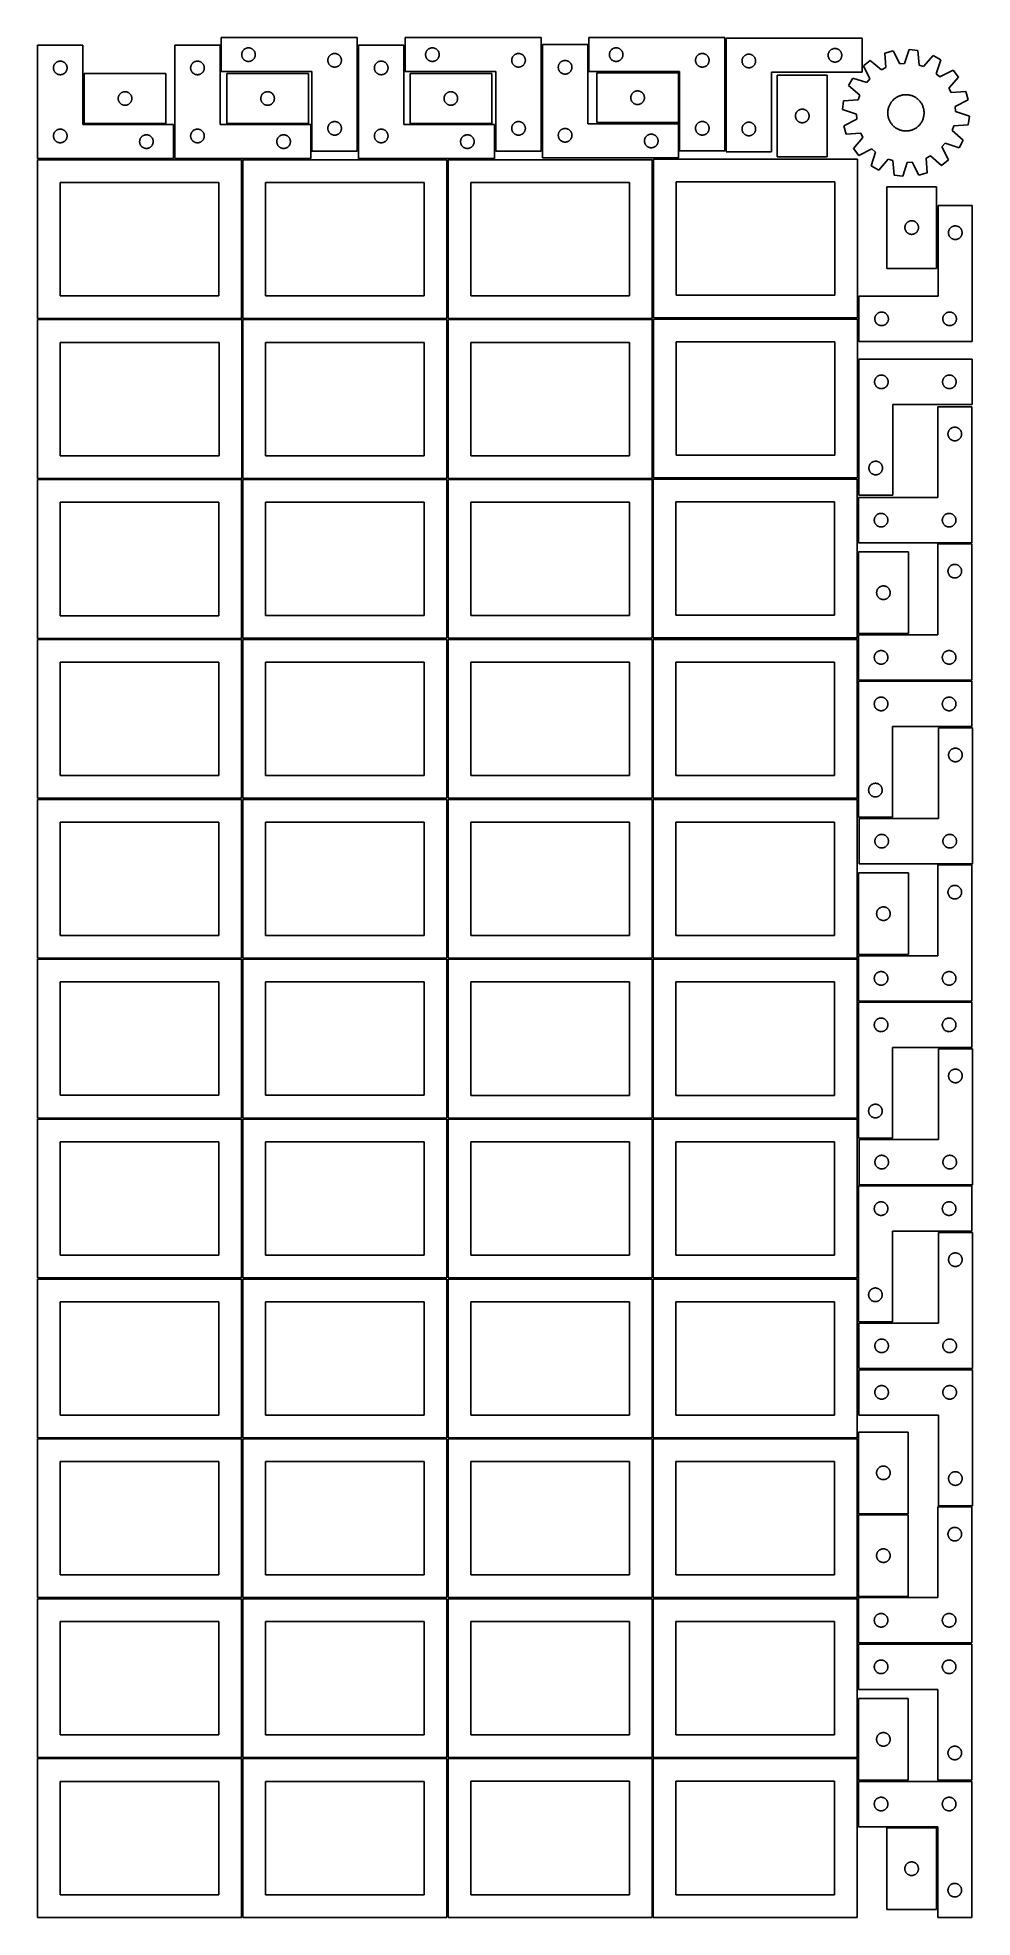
# Model space of a CAD drawing. Header units: millimetres. Extents: x 7 to 1243, y 7 to 2493.
import ezdxf

# ---------------------------------------------------------------- set-up
doc = ezdxf.new("R2010")
doc.units = ezdxf.units.MM
doc.layers.add('COMMON', color=5, linetype='CONTINUOUS', true_color=0x0000ff)
doc.layers.add('CUT', color=7, linetype='CONTINUOUS', true_color=0x000000)

msp = doc.modelspace()

# ---------------------------------------------------------------- linework, layer by layer
at = {"layer": 'COMMON'}
for p, q in [((277.291899, 1908.562903), (277.291899, 1698.688751)), ((6.541899, 1697.812902), (276.541899, 1697.812902)), ((277.291899, 1697.062902), (277.291899, 1487.062902)), ((820.333739, 1697.041937), (820.333739, 1487.041937)), ((6.541899, 1486.312901), (276.541899, 1486.312901)), ((277.291899, 1485.562901), (277.291899, 1275.562901)), ((278.0419, 1486.312901), (548.0419, 1486.312901)), ((549.583739, 1486.291936), (819.583739, 1486.291936)), ((820.333739, 1485.541936), (820.333739, 1275.541936)), ((821.08374, 1486.291936), (1091.08374, 1486.291936)), ((6.541899, 1274.8129), (276.541899, 1274.8129)), ((277.291899, 1274.0629), (277.291899, 1064.0629)), ((278.0419, 1274.8129), (548.0419, 1274.8129)), ((549.583739, 1274.791935), (819.583739, 1274.791935)), ((820.333739, 1274.041935), (820.333739, 1064.041935)), ((821.08374, 1274.791935), (1091.08374, 1274.791935)), ((6.541899, 1063.312899), (276.541899, 1063.312899)), ((277.291899, 1062.562899), (277.291899, 852.562899)), ((278.0419, 1063.312899), (548.0419, 1063.312899)), ((549.583739, 1063.291934), (819.583739, 1063.291934)), ((820.333739, 1062.541934), (820.333739, 852.541934)), ((821.08374, 1063.291934), (1091.08374, 1063.291934)), ((6.541899, 851.812898), (276.541899, 851.812898)), ((277.291899, 851.062898), (277.291899, 641.062898)), ((278.0419, 851.812898), (548.0419, 851.812898)), ((549.583739, 851.791933), (819.583739, 851.791933)), ((820.333739, 851.041933), (820.333739, 641.041933)), ((821.08374, 851.791933), (1091.08374, 851.791933)), ((276.541899, 640.312898), (6.541899, 640.312898)), ((277.291899, 639.562897), (277.291899, 429.562897)), ((548.0419, 640.312898), (278.0419, 640.312898)), ((549.583739, 640.291932), (819.583739, 640.291932)), ((820.333739, 639.541932), (820.333739, 429.541932)), ((821.08374, 640.291932), (1091.08374, 640.291932)), ((6.541899, 428.812896), (276.520965, 428.812896)), ((277.270965, 428.062896), (277.270965, 218.062896)), ((278.0419, 428.812896), (548.020966, 428.812896)), ((819.583739, 428.791932), (549.583739, 428.791932)), ((820.333739, 428.041931), (820.333739, 218.041931)), ((1091.08374, 428.791932), (821.08374, 428.791932)), ((549.583739, 217.29193), (819.562896, 217.29193)), ((820.312896, 216.54193), (820.312896, 6.54193)), ((821.08374, 217.29193), (1091.062897, 217.29193))]:
    msp.add_line(p, q, dxfattribs=at)
at = {"layer": 'CUT'}
for p, q in [((429.563564, 2493.284947), (249.563564, 2493.284947)), ((249.563564, 2493.284947), (249.563564, 2448.284947)), ((429.563564, 2343.284947), (429.563564, 2493.284947)), ((672.907497, 2493.291051), (492.907497, 2493.291051)), ((492.907497, 2493.291051), (492.907497, 2448.291051)), ((672.907497, 2343.291051), (672.907497, 2493.291051)), ((916.036739, 2493.354039), (736.036739, 2493.354039)), ((736.036739, 2493.354039), (736.036739, 2448.354039)), ((916.036739, 2343.354039), (916.036739, 2493.354039)), ((917.597318, 2492.444123), (1097.597318, 2492.444123)), ((917.597318, 2342.444123), (917.597318, 2492.444123)), ((1097.597318, 2492.444123), (1097.597318, 2447.444123)), ((66.520965, 2483.251496), (6.520965, 2483.251496)), ((6.520965, 2483.251496), (6.520965, 2333.251496)), ((34.191593, 2461.944829), (34.765152, 2462.078564)), ((34.765152, 2462.078564), (35.346229, 2462.1745)), ((35.346229, 2462.1745), (35.932336, 2462.232227)), ((35.932336, 2462.232227), (36.520965, 2462.251496)), ((36.520965, 2462.251496), (37.109593, 2462.232227)), ((37.109593, 2462.232227), (37.6957, 2462.1745)), ((37.6957, 2462.1745), (38.276778, 2462.078564)), ((38.276778, 2462.078564), (38.850336, 2461.944829)), ((66.520965, 2378.251496), (66.520965, 2483.251496)), ((248.041961, 2483.251496), (188.041961, 2483.251496)), ((188.041961, 2483.251496), (188.041961, 2333.251496)), ((215.712589, 2461.944829), (216.286148, 2462.078564)), ((216.286148, 2462.078564), (216.867225, 2462.1745)), ((216.867225, 2462.1745), (217.453333, 2462.232227)), ((217.453333, 2462.232227), (218.041961, 2462.251496)), ((218.041961, 2462.251496), (218.630589, 2462.232227)), ((218.630589, 2462.232227), (219.216696, 2462.1745)), ((219.216696, 2462.1745), (219.797774, 2462.078564)), ((219.797774, 2462.078564), (220.371332, 2461.944829)), ((248.041961, 2378.251496), (248.041961, 2483.251496)), ((276.563564, 2470.784947), (276.582834, 2471.373575)), ((276.582834, 2470.196319), (276.563564, 2470.784947)), ((276.582834, 2471.373575), (276.64056, 2471.959683)), ((276.64056, 2469.610211), (276.582834, 2470.196319)), ((276.64056, 2471.959683), (276.736497, 2472.54076)), ((276.736497, 2469.029134), (276.64056, 2469.610211)), ((276.736497, 2472.54076), (276.870232, 2473.114318)), ((276.870232, 2468.455576), (276.736497, 2469.029134)), ((276.870232, 2473.114318), (277.041193, 2473.677902)), ((277.041193, 2467.891992), (276.870232, 2468.455576)), ((277.041193, 2473.677902), (277.248648, 2474.229098)), ((277.248648, 2467.340796), (277.041193, 2467.891992)), ((277.248648, 2474.229098), (277.491709, 2474.765545)), ((277.491709, 2466.804349), (277.248648, 2467.340796)), ((277.491709, 2474.765545), (277.769335, 2475.284947)), ((277.769335, 2466.284947), (277.491709, 2466.804349)), ((277.769335, 2475.284947), (278.080338, 2475.785079)), ((278.080338, 2465.784815), (277.769335, 2466.284947)), ((278.080338, 2475.785079), (278.423384, 2476.2638)), ((278.423384, 2465.306094), (278.080338, 2465.784815)), ((278.423384, 2476.2638), (278.797006, 2476.719059)), ((278.797006, 2464.850835), (278.423384, 2465.306094)), ((278.797006, 2476.719059), (279.199603, 2477.148908)), ((279.199603, 2464.420986), (278.797006, 2464.850835)), ((279.199603, 2477.148908), (279.629452, 2477.551505)), ((279.629452, 2464.018389), (279.199603, 2464.420986)), ((279.629452, 2477.551505), (280.084711, 2477.925127)), ((280.084711, 2463.644767), (279.629452, 2464.018389)), ((280.084711, 2477.925127), (280.563432, 2478.268174)), ((280.563432, 2463.301721), (280.084711, 2463.644767)), ((280.563432, 2478.268174), (281.063564, 2478.579176)), ((281.063564, 2462.990718), (280.563432, 2463.301721)), ((281.063564, 2478.579176), (281.582966, 2478.856802)), ((281.582966, 2462.713092), (281.063564, 2462.990718)), ((281.582966, 2478.856802), (282.119413, 2479.099863)), ((282.119413, 2462.470031), (281.582966, 2462.713092)), ((282.119413, 2479.099863), (282.670609, 2479.307318)), ((282.670609, 2462.262576), (282.119413, 2462.470031)), ((282.670609, 2479.307318), (283.234193, 2479.478279)), ((283.234193, 2462.091615), (282.670609, 2462.262576)), ((283.234193, 2479.478279), (283.807751, 2479.612015)), ((283.807751, 2461.957879), (283.234193, 2462.091615)), ((283.807751, 2479.612015), (284.388828, 2479.707951)), ((284.388828, 2479.707951), (284.974936, 2479.765677)), ((284.974936, 2479.765677), (285.563564, 2479.784947)), ((285.563564, 2479.784947), (286.152192, 2479.765677)), ((286.152192, 2479.765677), (286.7383, 2479.707951)), ((286.7383, 2479.707951), (287.319377, 2479.612015)), ((287.319377, 2479.612015), (287.892936, 2479.478279)), ((287.892936, 2462.091615), (287.319377, 2461.957879)), ((287.892936, 2479.478279), (288.456519, 2479.307318)), ((288.456519, 2462.262576), (287.892936, 2462.091615)), ((288.456519, 2479.307318), (289.007715, 2479.099863)), ((289.007715, 2462.470031), (288.456519, 2462.262576)), ((289.007715, 2479.099863), (289.544162, 2478.856802)), ((289.544162, 2462.713092), (289.007715, 2462.470031)), ((289.544162, 2478.856802), (290.063564, 2478.579176)), ((290.063564, 2462.990718), (289.544162, 2462.713092)), ((290.063564, 2478.579176), (290.563696, 2478.268174)), ((290.563696, 2463.301721), (290.063564, 2462.990718)), ((290.563696, 2478.268174), (291.042417, 2477.925127)), ((291.042417, 2463.644767), (290.563696, 2463.301721)), ((291.042417, 2477.925127), (291.497676, 2477.551505)), ((291.497676, 2464.018389), (291.042417, 2463.644767)), ((291.497676, 2477.551505), (291.927525, 2477.148908)), ((291.927525, 2464.420986), (291.497676, 2464.018389)), ((291.927525, 2477.148908), (292.330122, 2476.719059)), ((292.330122, 2464.850835), (291.927525, 2464.420986)), ((292.330122, 2476.719059), (292.703744, 2476.2638)), ((292.703744, 2465.306094), (292.330122, 2464.850835)), ((292.703744, 2476.2638), (293.046791, 2475.785079)), ((293.046791, 2465.784815), (292.703744, 2465.306094)), ((293.046791, 2475.785079), (293.357793, 2475.284947)), ((293.357793, 2466.284947), (293.046791, 2465.784815)), ((293.357793, 2475.284947), (293.635419, 2474.765545)), ((293.635419, 2466.804349), (293.357793, 2466.284947)), ((293.635419, 2474.765545), (293.87848, 2474.229098)), ((293.87848, 2467.340796), (293.635419, 2466.804349)), ((293.87848, 2474.229098), (294.085935, 2473.677902)), ((294.085935, 2467.891992), (293.87848, 2467.340796)), ((294.085935, 2473.677902), (294.256897, 2473.114318)), ((294.256897, 2468.455576), (294.085935, 2467.891992)), ((294.256897, 2473.114318), (294.390632, 2472.54076)), ((294.390632, 2469.029134), (294.256897, 2468.455576)), ((294.390632, 2472.54076), (294.486568, 2471.959683)), ((294.486568, 2469.610211), (294.390632, 2469.029134)), ((294.486568, 2471.959683), (294.544294, 2471.373575)), ((294.544294, 2470.196319), (294.486568, 2469.610211)), ((294.544294, 2471.373575), (294.563564, 2470.784947)), ((294.563564, 2470.784947), (294.544294, 2470.196319)), ((390.563564, 2463.284947), (390.582834, 2463.873575)), ((390.582834, 2462.696319), (390.563564, 2463.284947)), ((390.582834, 2463.873575), (390.64056, 2464.459683)), ((390.64056, 2462.110211), (390.582834, 2462.696319)), ((390.64056, 2464.459683), (390.736497, 2465.04076)), ((390.736497, 2461.529134), (390.64056, 2462.110211)), ((390.736497, 2465.04076), (390.870232, 2465.614318)), ((390.870232, 2465.614318), (391.041193, 2466.177902)), ((391.041193, 2466.177902), (391.248648, 2466.729098)), ((391.248648, 2466.729098), (391.491709, 2467.265545)), ((391.491709, 2467.265545), (391.769335, 2467.784947)), ((391.769335, 2467.784947), (392.080338, 2468.285079)), ((392.080338, 2468.285079), (392.423384, 2468.7638)), ((392.423384, 2468.7638), (392.797006, 2469.219059)), ((392.797006, 2469.219059), (393.199603, 2469.648908)), ((393.199603, 2469.648908), (393.629452, 2470.051505)), ((393.629452, 2470.051505), (394.084711, 2470.425127)), ((394.084711, 2470.425127), (394.563432, 2470.768174)), ((394.563432, 2470.768174), (395.063564, 2471.079176)), ((395.063564, 2471.079176), (395.582966, 2471.356802)), ((395.582966, 2471.356802), (396.119413, 2471.599863)), ((396.119413, 2471.599863), (396.670609, 2471.807318)), ((396.670609, 2471.807318), (397.234193, 2471.978279)), ((397.234193, 2471.978279), (397.807751, 2472.112015)), ((397.807751, 2472.112015), (398.388828, 2472.207951)), ((398.388828, 2472.207951), (398.974936, 2472.265677)), ((398.974936, 2472.265677), (399.563564, 2472.284947)), ((399.563564, 2472.284947), (400.152192, 2472.265677)), ((400.152192, 2472.265677), (400.7383, 2472.207951)), ((400.7383, 2472.207951), (401.319377, 2472.112015)), ((401.319377, 2472.112015), (401.892936, 2471.978279)), ((401.892936, 2471.978279), (402.456519, 2471.807318)), ((402.456519, 2471.807318), (403.007715, 2471.599863)), ((403.007715, 2471.599863), (403.544162, 2471.356802)), ((403.544162, 2471.356802), (404.063564, 2471.079176)), ((404.063564, 2471.079176), (404.563696, 2470.768174)), ((404.563696, 2470.768174), (405.042417, 2470.425127)), ((405.042417, 2470.425127), (405.497676, 2470.051505)), ((405.497676, 2470.051505), (405.927525, 2469.648908)), ((405.927525, 2469.648908), (406.330122, 2469.219059)), ((406.330122, 2469.219059), (406.703744, 2468.7638)), ((406.703744, 2468.7638), (407.046791, 2468.285079)), ((407.046791, 2468.285079), (407.357793, 2467.784947)), ((407.357793, 2467.784947), (407.635419, 2467.265545)), ((407.635419, 2467.265545), (407.87848, 2466.729098)), ((407.87848, 2466.729098), (408.085935, 2466.177902)), ((408.085935, 2466.177902), (408.256897, 2465.614318)), ((408.256897, 2465.614318), (408.390632, 2465.04076)), ((408.390632, 2465.04076), (408.486568, 2464.459683)), ((408.486568, 2462.110211), (408.390632, 2461.529134)), ((408.486568, 2464.459683), (408.544294, 2463.873575)), ((408.544294, 2462.696319), (408.486568, 2462.110211)), ((408.544294, 2463.873575), (408.563564, 2463.284947)), ((408.563564, 2463.284947), (408.544294, 2462.696319)), ((491.20169, 2483.251496), (431.20169, 2483.251496)), ((431.20169, 2483.251496), (431.20169, 2333.251496)), ((458.872318, 2461.944829), (459.445877, 2462.078564)), ((459.445877, 2462.078564), (460.026954, 2462.1745)), ((460.026954, 2462.1745), (460.613062, 2462.232227)), ((460.613062, 2462.232227), (461.20169, 2462.251496)), ((461.20169, 2462.251496), (461.790318, 2462.232227)), ((461.790318, 2462.232227), (462.376425, 2462.1745)), ((462.376425, 2462.1745), (462.957503, 2462.078564)), ((462.957503, 2462.078564), (463.531061, 2461.944829)), ((491.20169, 2378.251496), (491.20169, 2483.251496)), ((519.907497, 2470.791051), (519.926767, 2471.379679)), ((519.926767, 2470.202422), (519.907497, 2470.791051)), ((519.926767, 2471.379679), (519.984493, 2471.965786)), ((519.984493, 2469.616315), (519.926767, 2470.202422)), ((519.984493, 2471.965786), (520.08043, 2472.546863)), ((520.08043, 2469.035238), (519.984493, 2469.616315)), ((520.08043, 2472.546863), (520.214165, 2473.120422)), ((520.214165, 2468.461679), (520.08043, 2469.035238)), ((520.214165, 2473.120422), (520.385126, 2473.684006)), ((520.385126, 2467.898095), (520.214165, 2468.461679)), ((520.385126, 2473.684006), (520.592581, 2474.235201)), ((520.592581, 2467.3469), (520.385126, 2467.898095)), ((520.592581, 2474.235201), (520.835643, 2474.771649)), ((520.835643, 2466.810452), (520.592581, 2467.3469)), ((520.835643, 2474.771649), (521.113269, 2475.291051)), ((521.113269, 2466.291051), (520.835643, 2466.810452)), ((521.113269, 2475.291051), (521.424271, 2475.791183)), ((521.424271, 2465.790918), (521.113269, 2466.291051)), ((521.424271, 2475.791183), (521.767317, 2476.269903)), ((521.767317, 2465.312198), (521.424271, 2465.790918)), ((521.767317, 2476.269903), (522.140939, 2476.725163)), ((522.140939, 2464.856938), (521.767317, 2465.312198)), ((522.140939, 2476.725163), (522.543536, 2477.155012)), ((522.543536, 2464.427089), (522.140939, 2464.856938)), ((522.543536, 2477.155012), (522.973385, 2477.557609)), ((522.973385, 2464.024492), (522.543536, 2464.427089)), ((522.973385, 2477.557609), (523.428644, 2477.931231)), ((523.428644, 2463.65087), (522.973385, 2464.024492)), ((523.428644, 2477.931231), (523.907365, 2478.274277)), ((523.907365, 2463.307824), (523.428644, 2463.65087)), ((523.907365, 2478.274277), (524.407497, 2478.585279)), ((524.407497, 2462.996822), (523.907365, 2463.307824)), ((524.407497, 2478.585279), (524.926899, 2478.862905)), ((524.926899, 2462.719196), (524.407497, 2462.996822)), ((524.926899, 2478.862905), (525.463346, 2479.105966)), ((525.463346, 2462.476135), (524.926899, 2462.719196)), ((525.463346, 2479.105966), (526.014542, 2479.313422)), ((526.014542, 2462.268679), (525.463346, 2462.476135)), ((526.014542, 2479.313422), (526.578126, 2479.484383)), ((526.578126, 2462.097718), (526.014542, 2462.268679)), ((526.578126, 2479.484383), (527.151684, 2479.618118)), ((527.151684, 2461.963983), (526.578126, 2462.097718)), ((527.151684, 2479.618118), (527.732761, 2479.714054)), ((527.732761, 2479.714054), (528.318869, 2479.771781)), ((528.318869, 2479.771781), (528.907497, 2479.791051)), ((528.907497, 2479.791051), (529.496125, 2479.771781)), ((529.496125, 2479.771781), (530.082233, 2479.714054)), ((530.082233, 2479.714054), (530.66331, 2479.618118)), ((530.66331, 2479.618118), (531.236869, 2479.484383)), ((531.236869, 2462.097718), (530.66331, 2461.963983)), ((531.236869, 2479.484383), (531.800452, 2479.313422)), ((531.800452, 2462.268679), (531.236869, 2462.097718)), ((531.800452, 2479.313422), (532.351648, 2479.105966)), ((532.351648, 2462.476135), (531.800452, 2462.268679)), ((532.351648, 2479.105966), (532.888095, 2478.862905)), ((532.888095, 2462.719196), (532.351648, 2462.476135)), ((532.888095, 2478.862905), (533.407497, 2478.585279)), ((533.407497, 2462.996822), (532.888095, 2462.719196)), ((533.407497, 2478.585279), (533.907629, 2478.274277)), ((533.907629, 2463.307824), (533.407497, 2462.996822)), ((533.907629, 2478.274277), (534.38635, 2477.931231)), ((534.38635, 2463.65087), (533.907629, 2463.307824)), ((534.38635, 2477.931231), (534.84161, 2477.557609)), ((534.84161, 2464.024492), (534.38635, 2463.65087)), ((534.84161, 2477.557609), (535.271458, 2477.155012)), ((535.271458, 2464.427089), (534.84161, 2464.024492)), ((535.271458, 2477.155012), (535.674055, 2476.725163)), ((535.674055, 2464.856938), (535.271458, 2464.427089)), ((535.674055, 2476.725163), (536.047677, 2476.269903)), ((536.047677, 2465.312198), (535.674055, 2464.856938)), ((536.047677, 2476.269903), (536.390724, 2475.791183)), ((536.390724, 2465.790918), (536.047677, 2465.312198)), ((536.390724, 2475.791183), (536.701726, 2475.291051)), ((536.701726, 2466.291051), (536.390724, 2465.790918)), ((536.701726, 2475.291051), (536.979352, 2474.771649)), ((536.979352, 2466.810452), (536.701726, 2466.291051)), ((536.979352, 2474.771649), (537.222413, 2474.235201)), ((537.222413, 2467.3469), (536.979352, 2466.810452)), ((537.222413, 2474.235201), (537.429868, 2473.684006)), ((537.429868, 2467.898095), (537.222413, 2467.3469)), ((537.429868, 2473.684006), (537.60083, 2473.120422)), ((537.60083, 2468.461679), (537.429868, 2467.898095)), ((537.60083, 2473.120422), (537.734565, 2472.546863)), ((537.734565, 2469.035238), (537.60083, 2468.461679)), ((537.734565, 2472.546863), (537.830501, 2471.965786)), ((537.830501, 2469.616315), (537.734565, 2469.035238)), ((537.830501, 2471.965786), (537.888228, 2471.379679)), ((537.888228, 2470.202422), (537.830501, 2469.616315)), ((537.888228, 2471.379679), (537.907497, 2470.791051)), ((537.907497, 2470.791051), (537.888228, 2470.202422)), ((633.907497, 2463.291051), (633.926767, 2463.879679)), ((633.926767, 2462.702422), (633.907497, 2463.291051)), ((633.926767, 2463.879679), (633.984493, 2464.465786)), ((633.984493, 2462.116315), (633.926767, 2462.702422)), ((633.984493, 2464.465786), (634.08043, 2465.046863)), ((634.08043, 2461.535238), (633.984493, 2462.116315)), ((634.08043, 2465.046863), (634.214165, 2465.620422)), ((634.214165, 2465.620422), (634.385126, 2466.184006)), ((634.385126, 2466.184006), (634.592581, 2466.735201)), ((634.592581, 2466.735201), (634.835643, 2467.271649)), ((634.835643, 2467.271649), (635.113269, 2467.791051)), ((635.113269, 2467.791051), (635.424271, 2468.291183)), ((635.424271, 2468.291183), (635.767317, 2468.769903)), ((635.767317, 2468.769903), (636.140939, 2469.225163)), ((636.140939, 2469.225163), (636.543536, 2469.655012)), ((636.543536, 2469.655012), (636.973385, 2470.057609)), ((636.973385, 2470.057609), (637.428644, 2470.431231)), ((637.428644, 2470.431231), (637.907365, 2470.774277)), ((637.907365, 2470.774277), (638.407497, 2471.085279)), ((638.407497, 2471.085279), (638.926899, 2471.362905)), ((638.926899, 2471.362905), (639.463346, 2471.605966)), ((639.463346, 2471.605966), (640.014542, 2471.813422)), ((640.014542, 2471.813422), (640.578126, 2471.984383)), ((640.578126, 2471.984383), (641.151684, 2472.118118)), ((641.151684, 2472.118118), (641.732761, 2472.214054)), ((641.732761, 2472.214054), (642.318869, 2472.271781)), ((642.318869, 2472.271781), (642.907497, 2472.291051)), ((642.907497, 2472.291051), (643.496125, 2472.271781)), ((643.496125, 2472.271781), (644.082233, 2472.214054)), ((644.082233, 2472.214054), (644.66331, 2472.118118)), ((644.66331, 2472.118118), (645.236869, 2471.984383)), ((645.236869, 2471.984383), (645.800452, 2471.813422)), ((645.800452, 2471.813422), (646.351648, 2471.605966)), ((646.351648, 2471.605966), (646.888095, 2471.362905)), ((646.888095, 2471.362905), (647.407497, 2471.085279)), ((647.407497, 2471.085279), (647.907629, 2470.774277)), ((647.907629, 2470.774277), (648.38635, 2470.431231)), ((648.38635, 2470.431231), (648.84161, 2470.057609)), ((648.84161, 2470.057609), (649.271458, 2469.655012)), ((649.271458, 2469.655012), (649.674055, 2469.225163)), ((649.674055, 2469.225163), (650.047677, 2468.769903)), ((650.047677, 2468.769903), (650.390724, 2468.291183)), ((650.390724, 2468.291183), (650.701726, 2467.791051)), ((650.701726, 2467.791051), (650.979352, 2467.271649)), ((650.979352, 2467.271649), (651.222413, 2466.735201)), ((651.222413, 2466.735201), (651.429868, 2466.184006)), ((651.429868, 2466.184006), (651.60083, 2465.620422)), ((651.60083, 2465.620422), (651.734565, 2465.046863)), ((651.734565, 2465.046863), (651.830501, 2464.465786)), ((651.830501, 2462.116315), (651.734565, 2461.535238)), ((651.830501, 2464.465786), (651.888228, 2463.879679)), ((651.888228, 2462.702422), (651.830501, 2462.116315)), ((651.888228, 2463.879679), (651.907497, 2463.291051)), ((651.907497, 2463.291051), (651.888228, 2462.702422)), ((734.500884, 2484.074494), (674.500884, 2484.074494)), ((674.500884, 2484.074494), (674.500884, 2334.074494)), ((700.000884, 2461.868723), (700.520286, 2462.146349)), ((700.520286, 2462.146349), (701.056733, 2462.38941)), ((701.056733, 2462.38941), (701.607929, 2462.596865)), ((701.607929, 2462.596865), (702.171513, 2462.767827)), ((702.171513, 2462.767827), (702.745071, 2462.901562)), ((702.745071, 2462.901562), (703.326148, 2462.997498)), ((703.326148, 2462.997498), (703.912256, 2463.055225)), ((703.912256, 2463.055225), (704.500884, 2463.074494)), ((704.500884, 2463.074494), (705.089512, 2463.055225)), ((705.089512, 2463.055225), (705.67562, 2462.997498)), ((705.67562, 2462.997498), (706.256697, 2462.901562)), ((706.256697, 2462.901562), (706.830255, 2462.767827)), ((706.830255, 2462.767827), (707.393839, 2462.596865)), ((707.393839, 2462.596865), (707.945035, 2462.38941)), ((707.945035, 2462.38941), (708.481482, 2462.146349)), ((708.481482, 2462.146349), (709.000884, 2461.868723)), ((734.500884, 2379.074494), (734.500884, 2484.074494)), ((763.036739, 2470.854039), (763.056009, 2471.442667)), ((763.056009, 2470.265411), (763.036739, 2470.854039)), ((763.056009, 2471.442667), (763.113735, 2472.028775)), ((763.113735, 2469.679303), (763.056009, 2470.265411)), ((763.113735, 2472.028775), (763.209672, 2472.609852)), ((763.209672, 2469.098226), (763.113735, 2469.679303)), ((763.209672, 2472.609852), (763.343407, 2473.18341)), ((763.343407, 2468.524667), (763.209672, 2469.098226)), ((763.343407, 2473.18341), (763.514368, 2473.746994)), ((763.514368, 2467.961084), (763.343407, 2468.524667)), ((763.514368, 2473.746994), (763.721823, 2474.29819)), ((763.721823, 2467.409888), (763.514368, 2467.961084)), ((763.721823, 2474.29819), (763.964884, 2474.834637)), ((763.964884, 2466.873441), (763.721823, 2467.409888)), ((763.964884, 2474.834637), (764.242511, 2475.354039)), ((764.242511, 2466.354039), (763.964884, 2466.873441)), ((764.242511, 2475.354039), (764.553513, 2475.854171)), ((764.553513, 2465.853907), (764.242511, 2466.354039)), ((764.553513, 2475.854171), (764.896559, 2476.332892)), ((764.896559, 2465.375186), (764.553513, 2465.853907)), ((764.896559, 2476.332892), (765.270181, 2476.788151)), ((765.270181, 2464.919926), (764.896559, 2465.375186)), ((765.270181, 2476.788151), (765.672778, 2477.218)), ((765.672778, 2464.490078), (765.270181, 2464.919926)), ((765.672778, 2477.218), (766.102627, 2477.620597)), ((766.102627, 2464.087481), (765.672778, 2464.490078)), ((766.102627, 2477.620597), (766.557886, 2477.994219)), ((766.557886, 2463.713859), (766.102627, 2464.087481)), ((766.557886, 2477.994219), (767.036607, 2478.337265)), ((767.036607, 2463.370812), (766.557886, 2463.713859)), ((767.036607, 2478.337265), (767.536739, 2478.648267)), ((767.536739, 2463.05981), (767.036607, 2463.370812)), ((767.536739, 2478.648267), (768.056141, 2478.925893)), ((768.056141, 2462.782184), (767.536739, 2463.05981)), ((768.056141, 2478.925893), (768.592588, 2479.168955)), ((768.592588, 2462.539123), (768.056141, 2462.782184)), ((768.592588, 2479.168955), (769.143784, 2479.37641)), ((769.143784, 2462.331668), (768.592588, 2462.539123)), ((769.143784, 2479.37641), (769.707368, 2479.547371)), ((769.707368, 2462.160706), (769.143784, 2462.331668)), ((769.707368, 2479.547371), (770.280926, 2479.681106)), ((770.280926, 2462.026971), (769.707368, 2462.160706)), ((770.280926, 2479.681106), (770.862003, 2479.777043)), ((770.862003, 2461.931035), (770.280926, 2462.026971)), ((770.862003, 2479.777043), (771.448111, 2479.834769)), ((771.448111, 2479.834769), (772.036739, 2479.854039)), ((772.036739, 2479.854039), (772.625367, 2479.834769)), ((772.625367, 2479.834769), (773.211475, 2479.777043)), ((773.211475, 2479.777043), (773.792552, 2479.681106)), ((773.792552, 2462.026971), (773.211475, 2461.931035)), ((773.792552, 2479.681106), (774.366111, 2479.547371)), ((774.366111, 2462.160706), (773.792552, 2462.026971)), ((774.366111, 2479.547371), (774.929694, 2479.37641)), ((774.929694, 2462.331668), (774.366111, 2462.160706)), ((774.929694, 2479.37641), (775.48089, 2479.168955)), ((775.48089, 2462.539123), (774.929694, 2462.331668)), ((775.48089, 2479.168955), (776.017337, 2478.925893)), ((776.017337, 2462.782184), (775.48089, 2462.539123)), ((776.017337, 2478.925893), (776.536739, 2478.648267)), ((776.536739, 2463.05981), (776.017337, 2462.782184)), ((776.536739, 2478.648267), (777.036871, 2478.337265)), ((777.036871, 2463.370812), (776.536739, 2463.05981)), ((777.036871, 2478.337265), (777.515592, 2477.994219)), ((777.515592, 2463.713859), (777.036871, 2463.370812)), ((777.515592, 2477.994219), (777.970851, 2477.620597)), ((777.970851, 2464.087481), (777.515592, 2463.713859)), ((777.970851, 2477.620597), (778.4007, 2477.218)), ((778.4007, 2464.490078), (777.970851, 2464.087481)), ((778.4007, 2477.218), (778.803297, 2476.788151)), ((778.803297, 2464.919926), (778.4007, 2464.490078)), ((778.803297, 2476.788151), (779.176919, 2476.332892)), ((779.176919, 2465.375186), (778.803297, 2464.919926)), ((779.176919, 2476.332892), (779.519966, 2475.854171)), ((779.519966, 2465.853907), (779.176919, 2465.375186)), ((779.519966, 2475.854171), (779.830968, 2475.354039)), ((779.830968, 2466.354039), (779.519966, 2465.853907)), ((779.830968, 2475.354039), (780.108594, 2474.834637)), ((780.108594, 2466.873441), (779.830968, 2466.354039)), ((780.108594, 2474.834637), (780.351655, 2474.29819)), ((780.351655, 2467.409888), (780.108594, 2466.873441)), ((780.351655, 2474.29819), (780.55911, 2473.746994)), ((780.55911, 2467.961084), (780.351655, 2467.409888)), ((780.55911, 2473.746994), (780.730072, 2473.18341)), ((780.730072, 2468.524667), (780.55911, 2467.961084)), ((780.730072, 2473.18341), (780.863807, 2472.609852)), ((780.863807, 2469.098226), (780.730072, 2468.524667)), ((780.863807, 2472.609852), (780.959743, 2472.028775)), ((780.959743, 2469.679303), (780.863807, 2469.098226)), ((780.959743, 2472.028775), (781.017469, 2471.442667)), ((781.017469, 2470.265411), (780.959743, 2469.679303)), ((781.017469, 2471.442667), (781.036739, 2470.854039)), ((781.036739, 2470.854039), (781.017469, 2470.265411)), ((877.036739, 2463.354039), (877.056009, 2463.942667)), ((877.056009, 2462.765411), (877.036739, 2463.354039)), ((877.056009, 2463.942667), (877.113735, 2464.528775)), ((877.113735, 2462.179303), (877.056009, 2462.765411)), ((877.113735, 2464.528775), (877.209672, 2465.109852)), ((877.209672, 2461.598226), (877.113735, 2462.179303)), ((877.209672, 2465.109852), (877.343407, 2465.68341)), ((877.343407, 2465.68341), (877.514368, 2466.246994)), ((877.514368, 2466.246994), (877.721823, 2466.79819)), ((877.721823, 2466.79819), (877.964884, 2467.334637)), ((877.964884, 2467.334637), (878.242511, 2467.854039)), ((878.242511, 2467.854039), (878.553513, 2468.354171)), ((878.553513, 2468.354171), (878.896559, 2468.832892)), ((878.896559, 2468.832892), (879.270181, 2469.288151)), ((879.270181, 2469.288151), (879.672778, 2469.718)), ((879.672778, 2469.718), (880.102627, 2470.120597)), ((880.102627, 2470.120597), (880.557886, 2470.494219)), ((880.557886, 2470.494219), (881.036607, 2470.837265)), ((881.036607, 2470.837265), (881.536739, 2471.148267)), ((881.536739, 2471.148267), (882.056141, 2471.425893)), ((882.056141, 2471.425893), (882.592588, 2471.668955)), ((882.592588, 2471.668955), (883.143784, 2471.87641)), ((883.143784, 2471.87641), (883.707368, 2472.047371)), ((883.707368, 2472.047371), (884.280926, 2472.181106)), ((884.280926, 2472.181106), (884.862003, 2472.277043)), ((884.862003, 2472.277043), (885.448111, 2472.334769)), ((885.448111, 2472.334769), (886.036739, 2472.354039)), ((886.036739, 2472.354039), (886.625367, 2472.334769)), ((886.625367, 2472.334769), (887.211475, 2472.277043)), ((887.211475, 2472.277043), (887.792552, 2472.181106)), ((887.792552, 2472.181106), (888.366111, 2472.047371)), ((888.366111, 2472.047371), (888.929694, 2471.87641)), ((888.929694, 2471.87641), (889.48089, 2471.668955)), ((889.48089, 2471.668955), (890.017337, 2471.425893)), ((890.017337, 2471.425893), (890.536739, 2471.148267)), ((890.536739, 2471.148267), (891.036871, 2470.837265)), ((891.036871, 2470.837265), (891.515592, 2470.494219)), ((891.515592, 2470.494219), (891.970851, 2470.120597)), ((891.970851, 2470.120597), (892.4007, 2469.718)), ((892.4007, 2469.718), (892.803297, 2469.288151)), ((892.803297, 2469.288151), (893.176919, 2468.832892)), ((893.176919, 2468.832892), (893.519966, 2468.354171)), ((893.519966, 2468.354171), (893.830968, 2467.854039)), ((893.830968, 2467.854039), (894.108594, 2467.334637)), ((894.108594, 2467.334637), (894.351655, 2466.79819)), ((894.351655, 2466.79819), (894.55911, 2466.246994)), ((894.55911, 2466.246994), (894.730072, 2465.68341)), ((894.730072, 2465.68341), (894.863807, 2465.109852)), ((894.863807, 2465.109852), (894.959743, 2464.528775)), ((894.959743, 2462.179303), (894.863807, 2461.598226)), ((894.959743, 2464.528775), (895.017469, 2463.942667)), ((895.017469, 2462.765411), (894.959743, 2462.179303)), ((895.017469, 2463.942667), (895.036739, 2463.354039)), ((895.036739, 2463.354039), (895.017469, 2462.765411)), ((938.616588, 2463.032751), (938.597318, 2462.444123)), ((938.597318, 2462.444123), (938.616588, 2461.855495)), ((938.674315, 2463.618859), (938.616588, 2463.032751)), ((938.770251, 2464.199936), (938.674315, 2463.618859)), ((938.903986, 2464.773495), (938.770251, 2464.199936)), ((939.074947, 2465.337078), (938.903986, 2464.773495)), ((939.282403, 2465.888274), (939.074947, 2465.337078)), ((939.525464, 2466.424721), (939.282403, 2465.888274)), ((939.80309, 2466.944123), (939.525464, 2466.424721)), ((940.114092, 2467.444255), (939.80309, 2466.944123)), ((940.457138, 2467.922976), (940.114092, 2467.444255)), ((940.83076, 2468.378235), (940.457138, 2467.922976)), ((941.233357, 2468.808084), (940.83076, 2468.378235)), ((941.663206, 2469.210681), (941.233357, 2468.808084)), ((942.118465, 2469.584303), (941.663206, 2469.210681)), ((942.597186, 2469.92735), (942.118465, 2469.584303)), ((943.097318, 2470.238352), (942.597186, 2469.92735)), ((943.61672, 2470.515978), (943.097318, 2470.238352)), ((944.153167, 2470.759039), (943.61672, 2470.515978)), ((944.704363, 2470.966494), (944.153167, 2470.759039)), ((945.267947, 2471.137456), (944.704363, 2470.966494)), ((945.841505, 2471.271191), (945.267947, 2471.137456)), ((946.422583, 2471.367127), (945.841505, 2471.271191)), ((947.00869, 2471.424853), (946.422583, 2471.367127)), ((947.597318, 2471.444123), (947.00869, 2471.424853)), ((948.185946, 2471.424853), (947.597318, 2471.444123)), ((948.772054, 2471.367127), (948.185946, 2471.424853)), ((949.353131, 2471.271191), (948.772054, 2471.367127)), ((949.92669, 2471.137456), (949.353131, 2471.271191)), ((950.490273, 2470.966494), (949.92669, 2471.137456)), ((951.041469, 2470.759039), (950.490273, 2470.966494)), ((951.577917, 2470.515978), (951.041469, 2470.759039)), ((952.097318, 2470.238352), (951.577917, 2470.515978)), ((952.59745, 2469.92735), (952.097318, 2470.238352)), ((953.076171, 2469.584303), (952.59745, 2469.92735)), ((953.531431, 2469.210681), (953.076171, 2469.584303)), ((953.961279, 2468.808084), (953.531431, 2469.210681)), ((954.363877, 2468.378235), (953.961279, 2468.808084)), ((954.737498, 2467.922976), (954.363877, 2468.378235)), ((955.080545, 2467.444255), (954.737498, 2467.922976)), ((955.391547, 2466.944123), (955.080545, 2467.444255)), ((955.669173, 2466.424721), (955.391547, 2466.944123)), ((955.912234, 2465.888274), (955.669173, 2466.424721)), ((956.119689, 2465.337078), (955.912234, 2465.888274)), ((956.290651, 2464.773495), (956.119689, 2465.337078)), ((956.424386, 2464.199936), (956.290651, 2464.773495)), ((956.520322, 2463.618859), (956.424386, 2464.199936)), ((956.578049, 2463.032751), (956.520322, 2463.618859)), ((956.597318, 2462.444123), (956.578049, 2463.032751)), ((956.578049, 2461.855495), (956.597318, 2462.444123)), ((1052.616588, 2470.532751), (1052.597318, 2469.944123)), ((1052.597318, 2469.944123), (1052.616588, 2469.355495)), ((1052.674315, 2471.118859), (1052.616588, 2470.532751)), ((1052.616588, 2469.355495), (1052.674315, 2468.769387)), ((1052.770251, 2471.699936), (1052.674315, 2471.118859)), ((1052.674315, 2468.769387), (1052.770251, 2468.18831)), ((1052.903986, 2472.273495), (1052.770251, 2471.699936)), ((1052.770251, 2468.18831), (1052.903986, 2467.614752)), ((1053.074947, 2472.837078), (1052.903986, 2472.273495)), ((1052.903986, 2467.614752), (1053.074947, 2467.051168)), ((1053.282403, 2473.388274), (1053.074947, 2472.837078)), ((1053.074947, 2467.051168), (1053.282403, 2466.499972)), ((1053.525464, 2473.924721), (1053.282403, 2473.388274)), ((1053.282403, 2466.499972), (1053.525464, 2465.963525)), ((1053.80309, 2474.444123), (1053.525464, 2473.924721)), ((1053.525464, 2465.963525), (1053.80309, 2465.444123)), ((1054.114092, 2474.944255), (1053.80309, 2474.444123)), ((1053.80309, 2465.444123), (1054.114092, 2464.943991)), ((1054.457138, 2475.422976), (1054.114092, 2474.944255)), ((1054.114092, 2464.943991), (1054.457138, 2464.46527)), ((1054.83076, 2475.878235), (1054.457138, 2475.422976)), ((1054.457138, 2464.46527), (1054.83076, 2464.010011)), ((1055.233357, 2476.308084), (1054.83076, 2475.878235)), ((1054.83076, 2464.010011), (1055.233357, 2463.580162)), ((1055.663206, 2476.710681), (1055.233357, 2476.308084)), ((1055.233357, 2463.580162), (1055.663206, 2463.177565)), ((1056.118465, 2477.084303), (1055.663206, 2476.710681)), ((1055.663206, 2463.177565), (1056.118465, 2462.803943)), ((1056.597186, 2477.42735), (1056.118465, 2477.084303)), ((1056.118465, 2462.803943), (1056.597186, 2462.460897)), ((1057.097318, 2477.738352), (1056.597186, 2477.42735)), ((1056.597186, 2462.460897), (1057.097318, 2462.149895)), ((1057.61672, 2478.015978), (1057.097318, 2477.738352)), ((1057.097318, 2462.149895), (1057.61672, 2461.872268)), ((1058.153167, 2478.259039), (1057.61672, 2478.015978)), ((1058.704363, 2478.466494), (1058.153167, 2478.259039)), ((1059.267947, 2478.637456), (1058.704363, 2478.466494)), ((1059.841505, 2478.771191), (1059.267947, 2478.637456)), ((1060.422583, 2478.867127), (1059.841505, 2478.771191)), ((1061.00869, 2478.924853), (1060.422583, 2478.867127)), ((1061.597318, 2478.944123), (1061.00869, 2478.924853)), ((1062.185946, 2478.924853), (1061.597318, 2478.944123)), ((1062.772054, 2478.867127), (1062.185946, 2478.924853)), ((1063.353131, 2478.771191), (1062.772054, 2478.867127)), ((1063.92669, 2478.637456), (1063.353131, 2478.771191)), ((1064.490273, 2478.466494), (1063.92669, 2478.637456)), ((1065.041469, 2478.259039), (1064.490273, 2478.466494)), ((1065.577917, 2478.015978), (1065.041469, 2478.259039)), ((1066.097318, 2477.738352), (1065.577917, 2478.015978)), ((1065.577917, 2461.872268), (1066.097318, 2462.149895)), ((1066.59745, 2477.42735), (1066.097318, 2477.738352)), ((1066.097318, 2462.149895), (1066.59745, 2462.460897)), ((1067.076171, 2477.084303), (1066.59745, 2477.42735)), ((1066.59745, 2462.460897), (1067.076171, 2462.803943)), ((1067.531431, 2476.710681), (1067.076171, 2477.084303)), ((1067.076171, 2462.803943), (1067.531431, 2463.177565)), ((1067.961279, 2476.308084), (1067.531431, 2476.710681)), ((1067.531431, 2463.177565), (1067.961279, 2463.580162)), ((1068.363877, 2475.878235), (1067.961279, 2476.308084)), ((1067.961279, 2463.580162), (1068.363877, 2464.010011)), ((1068.737498, 2475.422976), (1068.363877, 2475.878235)), ((1068.363877, 2464.010011), (1068.737498, 2464.46527)), ((1069.080545, 2474.944255), (1068.737498, 2475.422976)), ((1068.737498, 2464.46527), (1069.080545, 2464.943991)), ((1069.391547, 2474.444123), (1069.080545, 2474.944255)), ((1069.080545, 2464.943991), (1069.391547, 2465.444123)), ((1069.669173, 2473.924721), (1069.391547, 2474.444123)), ((1069.391547, 2465.444123), (1069.669173, 2465.963525)), ((1069.912234, 2473.388274), (1069.669173, 2473.924721)), ((1069.669173, 2465.963525), (1069.912234, 2466.499972)), ((1070.119689, 2472.837078), (1069.912234, 2473.388274)), ((1069.912234, 2466.499972), (1070.119689, 2467.051168)), ((1070.290651, 2472.273495), (1070.119689, 2472.837078)), ((1070.119689, 2467.051168), (1070.290651, 2467.614752)), ((1070.424386, 2471.699936), (1070.290651, 2472.273495)), ((1070.290651, 2467.614752), (1070.424386, 2468.18831)), ((1070.520322, 2471.118859), (1070.424386, 2471.699936)), ((1070.424386, 2468.18831), (1070.520322, 2468.769387)), ((1070.578049, 2470.532751), (1070.520322, 2471.118859)), ((1070.520322, 2468.769387), (1070.578049, 2469.355495)), ((1070.597318, 2469.944123), (1070.578049, 2470.532751)), ((1070.578049, 2469.355495), (1070.597318, 2469.944123)), ((1108.27516, 2463.250938), (1099.201528, 2456.126707)), ((1123.027712, 2450.688907), (1108.27516, 2463.250938)), ((1138.456031, 2476.030886), (1127.346763, 2472.921283)), ((1127.346763, 2472.921283), (1128.762451, 2453.596733)), ((1147.27833, 2458.779525), (1138.456031, 2476.030886)), ((1159.776575, 2477.666734), (1153.689316, 2459.271417)), ((1171.230194, 2476.288299), (1159.776575, 2477.666734)), ((1172.779126, 2456.973972), (1171.230194, 2476.288299)), ((1191.55382, 2469.640606), (1178.890343, 2454.975043)), ((1201.60808, 2463.983989), (1191.55382, 2469.640606)), ((1195.647834, 2445.547127), (1201.60808, 2463.983989)), ((27.520965, 2453.251496), (27.540234, 2453.840124)), ((27.540234, 2452.662868), (27.520965, 2453.251496)), ((27.540234, 2453.840124), (27.597961, 2454.426232)), ((27.597961, 2452.07676), (27.540234, 2452.662868)), ((27.597961, 2454.426232), (27.693897, 2455.007309)), ((27.693897, 2451.495683), (27.597961, 2452.07676)), ((27.693897, 2455.007309), (27.827632, 2455.580868)), ((27.827632, 2450.922125), (27.693897, 2451.495683)), ((27.827632, 2455.580868), (27.998593, 2456.144451)), ((27.998593, 2450.358541), (27.827632, 2450.922125)), ((27.998593, 2456.144451), (28.206049, 2456.695647)), ((28.206049, 2449.807345), (27.998593, 2450.358541)), ((28.206049, 2456.695647), (28.44911, 2457.232094)), ((28.44911, 2449.270898), (28.206049, 2449.807345)), ((28.44911, 2457.232094), (28.726736, 2457.751496)), ((28.726736, 2448.751496), (28.44911, 2449.270898)), ((28.726736, 2457.751496), (29.037738, 2458.251628)), ((29.037738, 2448.251364), (28.726736, 2448.751496)), ((29.037738, 2458.251628), (29.380785, 2458.730349)), ((29.380785, 2447.772643), (29.037738, 2448.251364)), ((29.380785, 2458.730349), (29.754406, 2459.185609)), ((29.754406, 2447.317384), (29.380785, 2447.772643)), ((29.754406, 2459.185609), (30.157004, 2459.615457)), ((30.157004, 2446.887535), (29.754406, 2447.317384)), ((30.157004, 2459.615457), (30.586852, 2460.018054)), ((30.586852, 2446.484938), (30.157004, 2446.887535)), ((30.586852, 2460.018054), (31.042112, 2460.391676)), ((31.042112, 2446.111316), (30.586852, 2446.484938)), ((31.042112, 2460.391676), (31.520833, 2460.734723)), ((31.520833, 2445.76827), (31.042112, 2446.111316)), ((31.520833, 2460.734723), (32.020965, 2461.045725)), ((32.020965, 2445.457268), (31.520833, 2445.76827)), ((32.020965, 2461.045725), (32.540366, 2461.323351)), ((32.540366, 2445.179642), (32.020965, 2445.457268)), ((32.540366, 2461.323351), (33.076814, 2461.566412)), ((33.076814, 2444.93658), (32.540366, 2445.179642)), ((33.076814, 2461.566412), (33.628009, 2461.773867)), ((33.628009, 2444.729125), (33.076814, 2444.93658)), ((33.628009, 2461.773867), (34.191593, 2461.944829)), ((34.191593, 2444.558164), (33.628009, 2444.729125)), ((34.765152, 2444.424429), (34.191593, 2444.558164)), ((35.346229, 2444.328492), (34.765152, 2444.424429)), ((35.932336, 2444.270766), (35.346229, 2444.328492)), ((36.520965, 2444.251496), (35.932336, 2444.270766)), ((37.109593, 2444.270766), (36.520965, 2444.251496)), ((37.6957, 2444.328492), (37.109593, 2444.270766)), ((38.276778, 2444.424429), (37.6957, 2444.328492)), ((38.850336, 2444.558164), (38.276778, 2444.424429)), ((38.850336, 2461.944829), (39.41392, 2461.773867)), ((39.41392, 2444.729125), (38.850336, 2444.558164)), ((39.41392, 2461.773867), (39.965116, 2461.566412)), ((39.965116, 2444.93658), (39.41392, 2444.729125)), ((39.965116, 2461.566412), (40.501563, 2461.323351)), ((40.501563, 2445.179642), (39.965116, 2444.93658)), ((40.501563, 2461.323351), (41.020965, 2461.045725)), ((41.020965, 2445.457268), (40.501563, 2445.179642)), ((41.020965, 2461.045725), (41.521097, 2460.734723)), ((41.521097, 2445.76827), (41.020965, 2445.457268)), ((41.521097, 2460.734723), (41.999817, 2460.391676)), ((41.999817, 2446.111316), (41.521097, 2445.76827)), ((41.999817, 2460.391676), (42.455077, 2460.018054)), ((42.455077, 2446.484938), (41.999817, 2446.111316)), ((42.455077, 2460.018054), (42.884926, 2459.615457)), ((42.884926, 2446.887535), (42.455077, 2446.484938)), ((42.884926, 2459.615457), (43.287523, 2459.185609)), ((43.287523, 2447.317384), (42.884926, 2446.887535)), ((43.287523, 2459.185609), (43.661145, 2458.730349)), ((43.661145, 2447.772643), (43.287523, 2447.317384)), ((43.661145, 2458.730349), (44.004191, 2458.251628)), ((44.004191, 2448.251364), (43.661145, 2447.772643)), ((44.004191, 2458.251628), (44.315193, 2457.751496)), ((44.315193, 2448.751496), (44.004191, 2448.251364)), ((44.315193, 2457.751496), (44.592819, 2457.232094)), ((44.592819, 2449.270898), (44.315193, 2448.751496)), ((44.592819, 2457.232094), (44.83588, 2456.695647)), ((44.83588, 2449.807345), (44.592819, 2449.270898)), ((44.83588, 2456.695647), (45.043336, 2456.144451)), ((45.043336, 2450.358541), (44.83588, 2449.807345)), ((45.043336, 2456.144451), (45.214297, 2455.580868)), ((45.214297, 2450.922125), (45.043336, 2450.358541)), ((45.214297, 2455.580868), (45.348032, 2455.007309)), ((45.348032, 2451.495683), (45.214297, 2450.922125)), ((45.348032, 2455.007309), (45.443968, 2454.426232)), ((45.443968, 2452.07676), (45.348032, 2451.495683)), ((45.443968, 2454.426232), (45.501695, 2453.840124)), ((45.501695, 2452.662868), (45.443968, 2452.07676)), ((45.501695, 2453.840124), (45.520965, 2453.251496)), ((45.520965, 2453.251496), (45.501695, 2452.662868)), ((176.244719, 2445.784699), (68.244719, 2445.784699)), ((68.244719, 2445.784699), (68.244719, 2379.784699)), ((176.244719, 2379.784699), (176.244719, 2445.784699)), ((209.041961, 2453.251496), (209.06123, 2453.840124)), ((209.06123, 2452.662868), (209.041961, 2453.251496)), ((209.06123, 2453.840124), (209.118957, 2454.426232)), ((209.118957, 2452.07676), (209.06123, 2452.662868)), ((209.118957, 2454.426232), (209.214893, 2455.007309)), ((209.214893, 2451.495683), (209.118957, 2452.07676)), ((209.214893, 2455.007309), (209.348628, 2455.580868)), ((209.348628, 2450.922125), (209.214893, 2451.495683)), ((209.348628, 2455.580868), (209.51959, 2456.144451)), ((209.51959, 2450.358541), (209.348628, 2450.922125)), ((209.51959, 2456.144451), (209.727045, 2456.695647)), ((209.727045, 2449.807345), (209.51959, 2450.358541)), ((209.727045, 2456.695647), (209.970106, 2457.232094)), ((209.970106, 2449.270898), (209.727045, 2449.807345)), ((209.970106, 2457.232094), (210.247732, 2457.751496)), ((210.247732, 2448.751496), (209.970106, 2449.270898)), ((210.247732, 2457.751496), (210.558734, 2458.251628)), ((210.558734, 2448.251364), (210.247732, 2448.751496)), ((210.558734, 2458.251628), (210.901781, 2458.730349)), ((210.901781, 2447.772643), (210.558734, 2448.251364)), ((210.901781, 2458.730349), (211.275402, 2459.185609)), ((211.275402, 2447.317384), (210.901781, 2447.772643)), ((211.275402, 2459.185609), (211.678, 2459.615457)), ((211.678, 2446.887535), (211.275402, 2447.317384)), ((211.678, 2459.615457), (212.107848, 2460.018054)), ((212.107848, 2446.484938), (211.678, 2446.887535)), ((212.107848, 2460.018054), (212.563108, 2460.391676)), ((212.563108, 2446.111316), (212.107848, 2446.484938)), ((212.563108, 2460.391676), (213.041829, 2460.734723)), ((213.041829, 2445.76827), (212.563108, 2446.111316)), ((213.041829, 2460.734723), (213.541961, 2461.045725)), ((213.541961, 2445.457268), (213.041829, 2445.76827)), ((213.541961, 2461.045725), (214.061363, 2461.323351)), ((214.061363, 2445.179642), (213.541961, 2445.457268)), ((214.061363, 2461.323351), (214.59781, 2461.566412)), ((214.59781, 2444.93658), (214.061363, 2445.179642)), ((214.59781, 2461.566412), (215.149006, 2461.773867)), ((215.149006, 2444.729125), (214.59781, 2444.93658)), ((215.149006, 2461.773867), (215.712589, 2461.944829)), ((215.712589, 2444.558164), (215.149006, 2444.729125)), ((216.286148, 2444.424429), (215.712589, 2444.558164)), ((216.867225, 2444.328492), (216.286148, 2444.424429)), ((217.453333, 2444.270766), (216.867225, 2444.328492)), ((218.041961, 2444.251496), (217.453333, 2444.270766)), ((218.630589, 2444.270766), (218.041961, 2444.251496)), ((219.216696, 2444.328492), (218.630589, 2444.270766)), ((219.797774, 2444.424429), (219.216696, 2444.328492)), ((220.371332, 2444.558164), (219.797774, 2444.424429)), ((220.371332, 2461.944829), (220.934916, 2461.773867)), ((220.934916, 2444.729125), (220.371332, 2444.558164)), ((220.934916, 2461.773867), (221.486112, 2461.566412)), ((221.486112, 2444.93658), (220.934916, 2444.729125)), ((221.486112, 2461.566412), (222.022559, 2461.323351)), ((222.022559, 2445.179642), (221.486112, 2444.93658)), ((222.022559, 2461.323351), (222.541961, 2461.045725)), ((222.541961, 2445.457268), (222.022559, 2445.179642)), ((222.541961, 2461.045725), (223.042093, 2460.734723)), ((223.042093, 2445.76827), (222.541961, 2445.457268)), ((223.042093, 2460.734723), (223.520814, 2460.391676)), ((223.520814, 2446.111316), (223.042093, 2445.76827)), ((223.520814, 2460.391676), (223.976073, 2460.018054)), ((223.976073, 2446.484938), (223.520814, 2446.111316)), ((223.976073, 2460.018054), (224.405922, 2459.615457)), ((224.405922, 2446.887535), (223.976073, 2446.484938)), ((224.405922, 2459.615457), (224.808519, 2459.185609)), ((224.808519, 2447.317384), (224.405922, 2446.887535)), ((224.808519, 2459.185609), (225.182141, 2458.730349)), ((225.182141, 2447.772643), (224.808519, 2447.317384)), ((225.182141, 2458.730349), (225.525187, 2458.251628)), ((225.525187, 2448.251364), (225.182141, 2447.772643)), ((225.525187, 2458.251628), (225.836189, 2457.751496)), ((225.836189, 2448.751496), (225.525187, 2448.251364)), ((225.836189, 2457.751496), (226.113815, 2457.232094)), ((226.113815, 2449.270898), (225.836189, 2448.751496)), ((226.113815, 2457.232094), (226.356877, 2456.695647)), ((226.356877, 2449.807345), (226.113815, 2449.270898)), ((226.356877, 2456.695647), (226.564332, 2456.144451)), ((226.564332, 2450.358541), (226.356877, 2449.807345)), ((226.564332, 2456.144451), (226.735293, 2455.580868)), ((226.735293, 2450.922125), (226.564332, 2450.358541)), ((226.735293, 2455.580868), (226.869028, 2455.007309)), ((226.869028, 2451.495683), (226.735293, 2450.922125)), ((226.869028, 2455.007309), (226.964964, 2454.426232)), ((226.964964, 2452.07676), (226.869028, 2451.495683)), ((226.964964, 2454.426232), (227.022691, 2453.840124)), ((227.022691, 2452.662868), (226.964964, 2452.07676)), ((227.022691, 2453.840124), (227.041961, 2453.251496)), ((227.041961, 2453.251496), (227.022691, 2452.662868)), ((249.563564, 2448.284947), (369.563564, 2448.284947)), ((364.827786, 2445.833286), (256.827786, 2445.833286)), ((256.827786, 2445.833286), (256.827786, 2379.833286)), ((284.388828, 2461.861943), (283.807751, 2461.957879)), ((284.974936, 2461.804217), (284.388828, 2461.861943)), ((285.563564, 2461.784947), (284.974936, 2461.804217)), ((286.152192, 2461.804217), (285.563564, 2461.784947)), ((286.7383, 2461.861943), (286.152192, 2461.804217)), ((287.319377, 2461.957879), (286.7383, 2461.861943)), ((364.827786, 2379.833286), (364.827786, 2445.833286)), ((369.563564, 2448.284947), (369.563564, 2343.284947)), ((390.870232, 2460.955576), (390.736497, 2461.529134)), ((391.041193, 2460.391992), (390.870232, 2460.955576)), ((391.248648, 2459.840796), (391.041193, 2460.391992)), ((391.491709, 2459.304349), (391.248648, 2459.840796)), ((391.769335, 2458.784947), (391.491709, 2459.304349)), ((392.080338, 2458.284815), (391.769335, 2458.784947)), ((392.423384, 2457.806094), (392.080338, 2458.284815)), ((392.797006, 2457.350835), (392.423384, 2457.806094)), ((393.199603, 2456.920986), (392.797006, 2457.350835)), ((393.629452, 2456.518389), (393.199603, 2456.920986)), ((394.084711, 2456.144767), (393.629452, 2456.518389)), ((394.563432, 2455.801721), (394.084711, 2456.144767)), ((395.063564, 2455.490718), (394.563432, 2455.801721)), ((395.582966, 2455.213092), (395.063564, 2455.490718)), ((396.119413, 2454.970031), (395.582966, 2455.213092)), ((396.670609, 2454.762576), (396.119413, 2454.970031)), ((397.234193, 2454.591615), (396.670609, 2454.762576)), ((397.807751, 2454.457879), (397.234193, 2454.591615)), ((398.388828, 2454.361943), (397.807751, 2454.457879)), ((398.974936, 2454.304217), (398.388828, 2454.361943)), ((399.563564, 2454.284947), (398.974936, 2454.304217)), ((400.152192, 2454.304217), (399.563564, 2454.284947)), ((400.7383, 2454.361943), (400.152192, 2454.304217)), ((401.319377, 2454.457879), (400.7383, 2454.361943)), ((401.892936, 2454.591615), (401.319377, 2454.457879)), ((402.456519, 2454.762576), (401.892936, 2454.591615)), ((403.007715, 2454.970031), (402.456519, 2454.762576)), ((403.544162, 2455.213092), (403.007715, 2454.970031)), ((404.063564, 2455.490718), (403.544162, 2455.213092)), ((404.563696, 2455.801721), (404.063564, 2455.490718)), ((405.042417, 2456.144767), (404.563696, 2455.801721)), ((405.497676, 2456.518389), (405.042417, 2456.144767)), ((405.927525, 2456.920986), (405.497676, 2456.518389)), ((406.330122, 2457.350835), (405.927525, 2456.920986)), ((406.703744, 2457.806094), (406.330122, 2457.350835)), ((407.046791, 2458.284815), (406.703744, 2457.806094)), ((407.357793, 2458.784947), (407.046791, 2458.284815)), ((407.635419, 2459.304349), (407.357793, 2458.784947)), ((407.87848, 2459.840796), (407.635419, 2459.304349)), ((408.085935, 2460.391992), (407.87848, 2459.840796)), ((408.256897, 2460.955576), (408.085935, 2460.391992)), ((408.390632, 2461.529134), (408.256897, 2460.955576)), ((452.20169, 2453.251496), (452.220959, 2453.840124)), ((452.220959, 2452.662868), (452.20169, 2453.251496)), ((452.220959, 2453.840124), (452.278686, 2454.426232)), ((452.278686, 2452.07676), (452.220959, 2452.662868)), ((452.278686, 2454.426232), (452.374622, 2455.007309)), ((452.374622, 2451.495683), (452.278686, 2452.07676)), ((452.374622, 2455.007309), (452.508357, 2455.580868)), ((452.508357, 2450.922125), (452.374622, 2451.495683)), ((452.508357, 2455.580868), (452.679319, 2456.144451)), ((452.679319, 2450.358541), (452.508357, 2450.922125)), ((452.679319, 2456.144451), (452.886774, 2456.695647)), ((452.886774, 2449.807345), (452.679319, 2450.358541)), ((452.886774, 2456.695647), (453.129835, 2457.232094)), ((453.129835, 2449.270898), (452.886774, 2449.807345)), ((453.129835, 2457.232094), (453.407461, 2457.751496)), ((453.407461, 2448.751496), (453.129835, 2449.270898)), ((453.407461, 2457.751496), (453.718463, 2458.251628)), ((453.718463, 2448.251364), (453.407461, 2448.751496)), ((453.718463, 2458.251628), (454.06151, 2458.730349)), ((454.06151, 2447.772643), (453.718463, 2448.251364)), ((454.06151, 2458.730349), (454.435131, 2459.185609)), ((454.435131, 2447.317384), (454.06151, 2447.772643)), ((454.435131, 2459.185609), (454.837729, 2459.615457)), ((454.837729, 2446.887535), (454.435131, 2447.317384)), ((454.837729, 2459.615457), (455.267577, 2460.018054)), ((455.267577, 2446.484938), (454.837729, 2446.887535)), ((455.267577, 2460.018054), (455.722837, 2460.391676)), ((455.722837, 2446.111316), (455.267577, 2446.484938)), ((455.722837, 2460.391676), (456.201558, 2460.734723)), ((456.201558, 2445.76827), (455.722837, 2446.111316)), ((456.201558, 2460.734723), (456.70169, 2461.045725)), ((456.70169, 2445.457268), (456.201558, 2445.76827)), ((456.70169, 2461.045725), (457.221092, 2461.323351)), ((457.221092, 2445.179642), (456.70169, 2445.457268)), ((457.221092, 2461.323351), (457.757539, 2461.566412)), ((457.757539, 2444.93658), (457.221092, 2445.179642)), ((457.757539, 2461.566412), (458.308735, 2461.773867)), ((458.308735, 2444.729125), (457.757539, 2444.93658)), ((458.308735, 2461.773867), (458.872318, 2461.944829)), ((458.872318, 2444.558164), (458.308735, 2444.729125)), ((459.445877, 2444.424429), (458.872318, 2444.558164)), ((460.026954, 2444.328492), (459.445877, 2444.424429)), ((460.613062, 2444.270766), (460.026954, 2444.328492)), ((461.20169, 2444.251496), (460.613062, 2444.270766)), ((461.790318, 2444.270766), (461.20169, 2444.251496)), ((462.376425, 2444.328492), (461.790318, 2444.270766)), ((462.957503, 2444.424429), (462.376425, 2444.328492)), ((463.531061, 2444.558164), (462.957503, 2444.424429)), ((463.531061, 2461.944829), (464.094645, 2461.773867)), ((464.094645, 2444.729125), (463.531061, 2444.558164)), ((464.094645, 2461.773867), (464.645841, 2461.566412)), ((464.645841, 2444.93658), (464.094645, 2444.729125)), ((464.645841, 2461.566412), (465.182288, 2461.323351)), ((465.182288, 2445.179642), (464.645841, 2444.93658)), ((465.182288, 2461.323351), (465.70169, 2461.045725)), ((465.70169, 2445.457268), (465.182288, 2445.179642)), ((465.70169, 2461.045725), (466.201822, 2460.734723)), ((466.201822, 2445.76827), (465.70169, 2445.457268)), ((466.201822, 2460.734723), (466.680543, 2460.391676)), ((466.680543, 2446.111316), (466.201822, 2445.76827)), ((466.680543, 2460.391676), (467.135802, 2460.018054)), ((467.135802, 2446.484938), (466.680543, 2446.111316)), ((467.135802, 2460.018054), (467.565651, 2459.615457)), ((467.565651, 2446.887535), (467.135802, 2446.484938)), ((467.565651, 2459.615457), (467.968248, 2459.185609)), ((467.968248, 2447.317384), (467.565651, 2446.887535)), ((467.968248, 2459.185609), (468.34187, 2458.730349)), ((468.34187, 2447.772643), (467.968248, 2447.317384)), ((468.34187, 2458.730349), (468.684916, 2458.251628)), ((468.684916, 2448.251364), (468.34187, 2447.772643)), ((468.684916, 2458.251628), (468.995918, 2457.751496)), ((468.995918, 2448.751496), (468.684916, 2448.251364)), ((468.995918, 2457.751496), (469.273544, 2457.232094)), ((469.273544, 2449.270898), (468.995918, 2448.751496)), ((469.273544, 2457.232094), (469.516606, 2456.695647)), ((469.516606, 2449.807345), (469.273544, 2449.270898)), ((469.516606, 2456.695647), (469.724061, 2456.144451)), ((469.724061, 2450.358541), (469.516606, 2449.807345)), ((469.724061, 2456.144451), (469.895022, 2455.580868)), ((469.895022, 2450.922125), (469.724061, 2450.358541)), ((469.895022, 2455.580868), (470.028757, 2455.007309)), ((470.028757, 2451.495683), (469.895022, 2450.922125)), ((470.028757, 2455.007309), (470.124693, 2454.426232)), ((470.124693, 2452.07676), (470.028757, 2451.495683)), ((470.124693, 2454.426232), (470.18242, 2453.840124)), ((470.18242, 2452.662868), (470.124693, 2452.07676)), ((470.18242, 2453.840124), (470.20169, 2453.251496)), ((470.20169, 2453.251496), (470.18242, 2452.662868)), ((492.907497, 2448.291051), (612.907497, 2448.291051)), ((607.338164, 2445.825227), (499.338164, 2445.825227)), ((499.338164, 2445.825227), (499.338164, 2379.825227)), ((527.732761, 2461.868047), (527.151684, 2461.963983)), ((528.318869, 2461.81032), (527.732761, 2461.868047)), ((528.907497, 2461.791051), (528.318869, 2461.81032)), ((529.496125, 2461.81032), (528.907497, 2461.791051)), ((530.082233, 2461.868047), (529.496125, 2461.81032)), ((530.66331, 2461.963983), (530.082233, 2461.868047)), ((607.338164, 2379.825227), (607.338164, 2445.825227)), ((612.907497, 2448.291051), (612.907497, 2343.291051)), ((634.214165, 2460.961679), (634.08043, 2461.535238)), ((634.385126, 2460.398095), (634.214165, 2460.961679)), ((634.592581, 2459.8469), (634.385126, 2460.398095)), ((634.835643, 2459.310452), (634.592581, 2459.8469)), ((635.113269, 2458.791051), (634.835643, 2459.310452)), ((635.424271, 2458.290918), (635.113269, 2458.791051)), ((635.767317, 2457.812198), (635.424271, 2458.290918)), ((636.140939, 2457.356938), (635.767317, 2457.812198)), ((636.543536, 2456.927089), (636.140939, 2457.356938)), ((636.973385, 2456.524492), (636.543536, 2456.927089)), ((637.428644, 2456.15087), (636.973385, 2456.524492)), ((637.907365, 2455.807824), (637.428644, 2456.15087)), ((638.407497, 2455.496822), (637.907365, 2455.807824)), ((638.926899, 2455.219196), (638.407497, 2455.496822)), ((639.463346, 2454.976135), (638.926899, 2455.219196)), ((640.014542, 2454.768679), (639.463346, 2454.976135)), ((640.578126, 2454.597718), (640.014542, 2454.768679)), ((641.151684, 2454.463983), (640.578126, 2454.597718)), ((641.732761, 2454.368047), (641.151684, 2454.463983)), ((642.318869, 2454.31032), (641.732761, 2454.368047)), ((642.907497, 2454.291051), (642.318869, 2454.31032)), ((643.496125, 2454.31032), (642.907497, 2454.291051)), ((644.082233, 2454.368047), (643.496125, 2454.31032)), ((644.66331, 2454.463983), (644.082233, 2454.368047)), ((645.236869, 2454.597718), (644.66331, 2454.463983)), ((645.800452, 2454.768679), (645.236869, 2454.597718)), ((646.351648, 2454.976135), (645.800452, 2454.768679)), ((646.888095, 2455.219196), (646.351648, 2454.976135)), ((647.407497, 2455.496822), (646.888095, 2455.219196)), ((647.907629, 2455.807824), (647.407497, 2455.496822)), ((648.38635, 2456.15087), (647.907629, 2455.807824)), ((648.84161, 2456.524492), (648.38635, 2456.15087)), ((649.271458, 2456.927089), (648.84161, 2456.524492)), ((649.674055, 2457.356938), (649.271458, 2456.927089)), ((650.047677, 2457.812198), (649.674055, 2457.356938)), ((650.390724, 2458.290918), (650.047677, 2457.812198)), ((650.701726, 2458.791051), (650.390724, 2458.290918)), ((650.979352, 2459.310452), (650.701726, 2458.791051)), ((651.222413, 2459.8469), (650.979352, 2459.310452)), ((651.429868, 2460.398095), (651.222413, 2459.8469)), ((651.60083, 2460.961679), (651.429868, 2460.398095)), ((651.734565, 2461.535238), (651.60083, 2460.961679)), ((695.500884, 2454.074494), (695.520154, 2454.663122)), ((695.520154, 2453.485866), (695.500884, 2454.074494)), ((695.520154, 2454.663122), (695.57788, 2455.24923)), ((695.57788, 2452.899759), (695.520154, 2453.485866)), ((695.57788, 2455.24923), (695.673817, 2455.830307)), ((695.673817, 2452.318681), (695.57788, 2452.899759)), ((695.673817, 2455.830307), (695.807552, 2456.403866)), ((695.807552, 2451.745123), (695.673817, 2452.318681)), ((695.807552, 2456.403866), (695.978513, 2456.967449)), ((695.978513, 2451.181539), (695.807552, 2451.745123)), ((695.978513, 2456.967449), (696.185968, 2457.518645)), ((696.185968, 2450.630343), (695.978513, 2451.181539)), ((696.185968, 2457.518645), (696.429029, 2458.055092)), ((696.429029, 2450.093896), (696.185968, 2450.630343)), ((696.429029, 2458.055092), (696.706655, 2458.574494)), ((696.706655, 2449.574494), (696.429029, 2450.093896)), ((696.706655, 2458.574494), (697.017658, 2459.074626)), ((697.017658, 2449.074362), (696.706655, 2449.574494)), ((697.017658, 2459.074626), (697.360704, 2459.553347)), ((697.360704, 2448.595641), (697.017658, 2449.074362)), ((697.360704, 2459.553347), (697.734326, 2460.008607)), ((697.734326, 2448.140382), (697.360704, 2448.595641)), ((697.734326, 2460.008607), (698.136923, 2460.438455)), ((698.136923, 2447.710533), (697.734326, 2448.140382)), ((698.136923, 2460.438455), (698.566772, 2460.841053)), ((698.566772, 2447.307936), (698.136923, 2447.710533)), ((698.566772, 2460.841053), (699.022031, 2461.214674)), ((699.022031, 2446.934314), (698.566772, 2447.307936)), ((699.022031, 2461.214674), (699.500752, 2461.557721)), ((699.500752, 2446.591268), (699.022031, 2446.934314)), ((699.500752, 2461.557721), (700.000884, 2461.868723)), ((700.000884, 2446.280266), (699.500752, 2446.591268)), ((700.520286, 2446.00264), (700.000884, 2446.280266)), ((701.056733, 2445.759578), (700.520286, 2446.00264)), ((701.607929, 2445.552123), (701.056733, 2445.759578)), ((702.171513, 2445.381162), (701.607929, 2445.552123)), ((702.745071, 2445.247427), (702.171513, 2445.381162)), ((703.326148, 2445.15149), (702.745071, 2445.247427)), ((703.912256, 2445.093764), (703.326148, 2445.15149)), ((704.500884, 2445.074494), (703.912256, 2445.093764)), ((705.089512, 2445.093764), (704.500884, 2445.074494)), ((705.67562, 2445.15149), (705.089512, 2445.093764)), ((706.256697, 2445.247427), (705.67562, 2445.15149)), ((706.830255, 2445.381162), (706.256697, 2445.247427)), ((707.393839, 2445.552123), (706.830255, 2445.381162)), ((707.945035, 2445.759578), (707.393839, 2445.552123)), ((708.481482, 2446.00264), (707.945035, 2445.759578)), ((709.000884, 2446.280266), (708.481482, 2446.00264)), ((709.000884, 2461.868723), (709.501016, 2461.557721)), ((709.501016, 2446.591268), (709.000884, 2446.280266)), ((709.501016, 2461.557721), (709.979737, 2461.214674)), ((709.979737, 2446.934314), (709.501016, 2446.591268)), ((709.979737, 2461.214674), (710.434996, 2460.841053)), ((710.434996, 2447.307936), (709.979737, 2446.934314)), ((710.434996, 2460.841053), (710.864845, 2460.438455)), ((710.864845, 2447.710533), (710.434996, 2447.307936)), ((710.864845, 2460.438455), (711.267442, 2460.008607)), ((711.267442, 2448.140382), (710.864845, 2447.710533)), ((711.267442, 2460.008607), (711.641064, 2459.553347)), ((711.641064, 2448.595641), (711.267442, 2448.140382)), ((711.641064, 2459.553347), (711.984111, 2459.074626)), ((711.984111, 2449.074362), (711.641064, 2448.595641)), ((711.984111, 2459.074626), (712.295113, 2458.574494)), ((712.295113, 2449.574494), (711.984111, 2449.074362)), ((712.295113, 2458.574494), (712.572739, 2458.055092)), ((712.572739, 2450.093896), (712.295113, 2449.574494)), ((712.572739, 2458.055092), (712.8158, 2457.518645)), ((712.8158, 2450.630343), (712.572739, 2450.093896)), ((712.8158, 2457.518645), (713.023255, 2456.967449)), ((713.023255, 2451.181539), (712.8158, 2450.630343)), ((713.023255, 2456.967449), (713.194217, 2456.403866)), ((713.194217, 2451.745123), (713.023255, 2451.181539)), ((713.194217, 2456.403866), (713.327952, 2455.830307)), ((713.327952, 2452.318681), (713.194217, 2451.745123)), ((713.327952, 2455.830307), (713.423888, 2455.24923)), ((713.423888, 2452.899759), (713.327952, 2452.318681)), ((713.423888, 2455.24923), (713.481614, 2454.663122)), ((713.481614, 2453.485866), (713.423888, 2452.899759)), ((713.481614, 2454.663122), (713.500884, 2454.074494)), ((713.500884, 2454.074494), (713.481614, 2453.485866)), ((736.036739, 2448.354039), (856.036739, 2448.354039)), ((854.424313, 2446.817906), (746.424313, 2446.817906)), ((746.424313, 2446.817906), (746.424313, 2380.817906)), ((771.448111, 2461.873309), (770.862003, 2461.931035)), ((772.036739, 2461.854039), (771.448111, 2461.873309)), ((772.625367, 2461.873309), (772.036739, 2461.854039)), ((773.211475, 2461.931035), (772.625367, 2461.873309)), ((854.424313, 2380.817906), (854.424313, 2446.817906)), ((856.036739, 2448.354039), (856.036739, 2343.354039)), ((877.343407, 2461.024667), (877.209672, 2461.598226)), ((877.514368, 2460.461084), (877.343407, 2461.024667)), ((877.721823, 2459.909888), (877.514368, 2460.461084)), ((877.964884, 2459.373441), (877.721823, 2459.909888)), ((878.242511, 2458.854039), (877.964884, 2459.373441)), ((878.553513, 2458.353907), (878.242511, 2458.854039)), ((878.896559, 2457.875186), (878.553513, 2458.353907)), ((879.270181, 2457.419926), (878.896559, 2457.875186)), ((879.672778, 2456.990078), (879.270181, 2457.419926)), ((880.102627, 2456.587481), (879.672778, 2456.990078)), ((880.557886, 2456.213859), (880.102627, 2456.587481)), ((881.036607, 2455.870812), (880.557886, 2456.213859)), ((881.536739, 2455.55981), (881.036607, 2455.870812)), ((882.056141, 2455.282184), (881.536739, 2455.55981)), ((882.592588, 2455.039123), (882.056141, 2455.282184)), ((883.143784, 2454.831668), (882.592588, 2455.039123)), ((883.707368, 2454.660706), (883.143784, 2454.831668)), ((884.280926, 2454.526971), (883.707368, 2454.660706)), ((884.862003, 2454.431035), (884.280926, 2454.526971)), ((885.448111, 2454.373309), (884.862003, 2454.431035)), ((886.036739, 2454.354039), (885.448111, 2454.373309)), ((886.625367, 2454.373309), (886.036739, 2454.354039)), ((887.211475, 2454.431035), (886.625367, 2454.373309)), ((887.792552, 2454.526971), (887.211475, 2454.431035)), ((888.366111, 2454.660706), (887.792552, 2454.526971)), ((888.929694, 2454.831668), (888.366111, 2454.660706)), ((889.48089, 2455.039123), (888.929694, 2454.831668)), ((890.017337, 2455.282184), (889.48089, 2455.039123)), ((890.536739, 2455.55981), (890.017337, 2455.282184)), ((891.036871, 2455.870812), (890.536739, 2455.55981)), ((891.515592, 2456.213859), (891.036871, 2455.870812)), ((891.970851, 2456.587481), (891.515592, 2456.213859)), ((892.4007, 2456.990078), (891.970851, 2456.587481)), ((892.803297, 2457.419926), (892.4007, 2456.990078)), ((893.176919, 2457.875186), (892.803297, 2457.419926)), ((893.519966, 2458.353907), (893.176919, 2457.875186)), ((893.830968, 2458.854039), (893.519966, 2458.353907)), ((894.108594, 2459.373441), (893.830968, 2458.854039)), ((894.351655, 2459.909888), (894.108594, 2459.373441)), ((894.55911, 2460.461084), (894.351655, 2459.909888)), ((894.730072, 2461.024667), (894.55911, 2460.461084)), ((894.863807, 2461.598226), (894.730072, 2461.024667)), ((938.616588, 2461.855495), (938.674315, 2461.269387)), ((938.674315, 2461.269387), (938.770251, 2460.68831)), ((938.770251, 2460.68831), (938.903986, 2460.114752)), ((938.903986, 2460.114752), (939.074947, 2459.551168)), ((939.074947, 2459.551168), (939.282403, 2458.999972)), ((939.282403, 2458.999972), (939.525464, 2458.463525)), ((939.525464, 2458.463525), (939.80309, 2457.944123)), ((939.80309, 2457.944123), (940.114092, 2457.443991)), ((940.114092, 2457.443991), (940.457138, 2456.96527)), ((940.457138, 2456.96527), (940.83076, 2456.510011)), ((940.83076, 2456.510011), (941.233357, 2456.080162)), ((941.233357, 2456.080162), (941.663206, 2455.677565)), ((941.663206, 2455.677565), (942.118465, 2455.303943)), ((942.118465, 2455.303943), (942.597186, 2454.960897)), ((942.597186, 2454.960897), (943.097318, 2454.649895)), ((943.097318, 2454.649895), (943.61672, 2454.372268)), ((943.61672, 2454.372268), (944.153167, 2454.129207)), ((944.153167, 2454.129207), (944.704363, 2453.921752)), ((944.704363, 2453.921752), (945.267947, 2453.750791)), ((945.267947, 2453.750791), (945.841505, 2453.617056)), ((945.841505, 2453.617056), (946.422583, 2453.521119)), ((946.422583, 2453.521119), (947.00869, 2453.463393)), ((947.00869, 2453.463393), (947.597318, 2453.444123)), ((947.597318, 2453.444123), (948.185946, 2453.463393)), ((948.185946, 2453.463393), (948.772054, 2453.521119)), ((948.772054, 2453.521119), (949.353131, 2453.617056)), ((949.353131, 2453.617056), (949.92669, 2453.750791)), ((949.92669, 2453.750791), (950.490273, 2453.921752)), ((950.490273, 2453.921752), (951.041469, 2454.129207)), ((951.041469, 2454.129207), (951.577917, 2454.372268)), ((951.577917, 2454.372268), (952.097318, 2454.649895)), ((952.097318, 2454.649895), (952.59745, 2454.960897)), ((952.59745, 2454.960897), (953.076171, 2455.303943)), ((953.076171, 2455.303943), (953.531431, 2455.677565)), ((953.531431, 2455.677565), (953.961279, 2456.080162)), ((953.961279, 2456.080162), (954.363877, 2456.510011)), ((954.363877, 2456.510011), (954.737498, 2456.96527)), ((954.737498, 2456.96527), (955.080545, 2457.443991)), ((955.080545, 2457.443991), (955.391547, 2457.944123)), ((955.391547, 2457.944123), (955.669173, 2458.463525)), ((955.669173, 2458.463525), (955.912234, 2458.999972)), ((955.912234, 2458.999972), (956.119689, 2459.551168)), ((956.119689, 2459.551168), (956.290651, 2460.114752)), ((956.290651, 2460.114752), (956.424386, 2460.68831)), ((956.424386, 2460.68831), (956.520322, 2461.269387)), ((956.520322, 2461.269387), (956.578049, 2461.855495)), ((1097.597318, 2447.444123), (977.597318, 2447.444123)), ((977.597318, 2447.444123), (977.597318, 2342.444123)), ((1051.298613, 2443.694368), (985.298613, 2443.694368)), ((985.298613, 2443.694368), (985.298613, 2335.694368)), ((1051.298613, 2335.694368), (1051.298613, 2443.694368)), ((1057.61672, 2461.872268), (1058.153167, 2461.629207)), ((1058.153167, 2461.629207), (1058.704363, 2461.421752)), ((1058.704363, 2461.421752), (1059.267947, 2461.250791)), ((1059.267947, 2461.250791), (1059.841505, 2461.117056)), ((1059.841505, 2461.117056), (1060.422583, 2461.021119)), ((1060.422583, 2461.021119), (1061.00869, 2460.963393)), ((1061.00869, 2460.963393), (1061.597318, 2460.944123)), ((1061.597318, 2460.944123), (1062.185946, 2460.963393)), ((1062.185946, 2460.963393), (1062.772054, 2461.021119)), ((1062.772054, 2461.021119), (1063.353131, 2461.117056)), ((1063.353131, 2461.117056), (1063.92669, 2461.250791)), ((1063.92669, 2461.250791), (1064.490273, 2461.421752)), ((1064.490273, 2461.421752), (1065.041469, 2461.629207)), ((1065.041469, 2461.629207), (1065.577917, 2461.872268)), ((1085.282346, 2439.894086), (1079.625728, 2429.839826)), ((1103.719208, 2433.93384), (1085.282346, 2439.894086)), ((1099.201528, 2456.126707), (1107.904639, 2438.814911)), ((1107.904639, 2438.814911), (1103.719208, 2433.93384)), ((1128.762451, 2453.596733), (1123.027712, 2450.688907)), ((1153.689316, 2459.271417), (1147.27833, 2458.779525)), ((1178.890343, 2454.975043), (1172.779126, 2456.973972)), ((1200.528905, 2441.361696), (1195.647834, 2445.547127)), ((1217.840701, 2450.064806), (1200.528905, 2441.361696)), ((1212.402901, 2426.238622), (1224.964932, 2440.991174)), ((1224.964932, 2440.991174), (1217.840701, 2450.064806)), ((113.244719, 2412.784699), (113.263989, 2413.373328)), ((113.263989, 2412.196071), (113.244719, 2412.784699)), ((113.263989, 2413.373328), (113.321715, 2413.959435)), ((113.321715, 2413.959435), (113.417652, 2414.540512)), ((113.417652, 2414.540512), (113.551387, 2415.114071)), ((113.551387, 2415.114071), (113.722348, 2415.677655)), ((113.722348, 2415.677655), (113.929803, 2416.22885)), ((113.929803, 2416.22885), (114.172865, 2416.765298)), ((114.172865, 2416.765298), (114.450491, 2417.284699)), ((114.450491, 2417.284699), (114.761493, 2417.784832)), ((114.761493, 2417.784832), (115.104539, 2418.263552)), ((115.104539, 2418.263552), (115.478161, 2418.718812)), ((115.478161, 2418.718812), (115.880758, 2419.14866)), ((115.880758, 2419.14866), (116.310607, 2419.551258)), ((116.310607, 2419.551258), (116.765866, 2419.92488)), ((116.765866, 2419.92488), (117.244587, 2420.267926)), ((117.244587, 2420.267926), (117.744719, 2420.578928)), ((117.744719, 2420.578928), (118.264121, 2420.856554)), ((118.264121, 2420.856554), (118.800568, 2421.099615)), ((118.800568, 2421.099615), (119.351764, 2421.307071)), ((119.351764, 2421.307071), (119.915348, 2421.478032)), ((119.915348, 2421.478032), (120.488906, 2421.611767)), ((120.488906, 2421.611767), (121.069984, 2421.707703)), ((121.069984, 2421.707703), (121.656091, 2421.76543)), ((121.656091, 2421.76543), (122.244719, 2421.784699)), ((122.244719, 2421.784699), (122.833347, 2421.76543)), ((122.833347, 2421.76543), (123.419455, 2421.707703)), ((123.419455, 2421.707703), (124.000532, 2421.611767)), ((124.000532, 2421.611767), (124.574091, 2421.478032)), ((124.574091, 2421.478032), (125.137674, 2421.307071)), ((125.137674, 2421.307071), (125.68887, 2421.099615)), ((125.68887, 2421.099615), (126.225317, 2420.856554)), ((126.225317, 2420.856554), (126.744719, 2420.578928)), ((126.744719, 2420.578928), (127.244851, 2420.267926)), ((127.244851, 2420.267926), (127.723572, 2419.92488)), ((127.723572, 2419.92488), (128.178832, 2419.551258)), ((128.178832, 2419.551258), (128.60868, 2419.14866)), ((128.60868, 2419.14866), (129.011278, 2418.718812)), ((129.011278, 2418.718812), (129.384899, 2418.263552)), ((129.384899, 2418.263552), (129.727946, 2417.784832)), ((129.727946, 2417.784832), (130.038948, 2417.284699)), ((130.038948, 2417.284699), (130.316574, 2416.765298)), ((130.316574, 2416.765298), (130.559635, 2416.22885)), ((130.559635, 2416.22885), (130.76709, 2415.677655)), ((130.76709, 2415.677655), (130.938052, 2415.114071)), ((130.938052, 2415.114071), (131.071787, 2414.540512)), ((131.071787, 2414.540512), (131.167723, 2413.959435)), ((131.167723, 2413.959435), (131.22545, 2413.373328)), ((131.22545, 2413.373328), (131.244719, 2412.784699)), ((131.244719, 2412.784699), (131.22545, 2412.196071)), ((301.827786, 2412.833286), (301.847056, 2413.421915)), ((301.847056, 2412.244658), (301.827786, 2412.833286)), ((301.847056, 2413.421915), (301.904783, 2414.008022)), ((301.904783, 2411.658551), (301.847056, 2412.244658)), ((301.904783, 2414.008022), (302.000719, 2414.589099)), ((302.000719, 2414.589099), (302.134454, 2415.162658)), ((302.134454, 2415.162658), (302.305415, 2415.726242)), ((302.305415, 2415.726242), (302.51287, 2416.277437)), ((302.51287, 2416.277437), (302.755932, 2416.813885)), ((302.755932, 2416.813885), (303.033558, 2417.333286)), ((303.033558, 2417.333286), (303.34456, 2417.833419)), ((303.34456, 2417.833419), (303.687606, 2418.312139)), ((303.687606, 2418.312139), (304.061228, 2418.767399)), ((304.061228, 2418.767399), (304.463825, 2419.197247)), ((304.463825, 2419.197247), (304.893674, 2419.599845)), ((304.893674, 2419.599845), (305.348933, 2419.973466)), ((305.348933, 2419.973466), (305.827654, 2420.316513)), ((305.827654, 2420.316513), (306.327786, 2420.627515)), ((306.327786, 2420.627515), (306.847188, 2420.905141)), ((306.847188, 2420.905141), (307.383635, 2421.148202)), ((307.383635, 2421.148202), (307.934831, 2421.355658)), ((307.934831, 2421.355658), (308.498415, 2421.526619)), ((308.498415, 2421.526619), (309.071973, 2421.660354)), ((309.071973, 2421.660354), (309.653051, 2421.75629)), ((309.653051, 2421.75629), (310.239158, 2421.814017)), ((310.239158, 2421.814017), (310.827786, 2421.833286)), ((310.827786, 2421.833286), (311.416414, 2421.814017)), ((311.416414, 2421.814017), (312.002522, 2421.75629)), ((312.002522, 2421.75629), (312.583599, 2421.660354)), ((312.583599, 2421.660354), (313.157158, 2421.526619)), ((313.157158, 2421.526619), (313.720741, 2421.355658)), ((313.720741, 2421.355658), (314.271937, 2421.148202)), ((314.271937, 2421.148202), (314.808384, 2420.905141)), ((314.808384, 2420.905141), (315.327786, 2420.627515)), ((315.327786, 2420.627515), (315.827918, 2420.316513)), ((315.827918, 2420.316513), (316.306639, 2419.973466)), ((316.306639, 2419.973466), (316.761899, 2419.599845)), ((316.761899, 2419.599845), (317.191747, 2419.197247)), ((317.191747, 2419.197247), (317.594345, 2418.767399)), ((317.594345, 2418.767399), (317.967966, 2418.312139)), ((317.967966, 2418.312139), (318.311013, 2417.833419)), ((318.311013, 2417.833419), (318.622015, 2417.333286)), ((318.622015, 2417.333286), (318.899641, 2416.813885)), ((318.899641, 2416.813885), (319.142702, 2416.277437)), ((319.142702, 2416.277437), (319.350157, 2415.726242)), ((319.350157, 2415.726242), (319.521119, 2415.162658)), ((319.521119, 2415.162658), (319.654854, 2414.589099)), ((319.654854, 2414.589099), (319.75079, 2414.008022)), ((319.75079, 2414.008022), (319.808517, 2413.421915)), ((319.808517, 2412.244658), (319.75079, 2411.658551)), ((319.808517, 2413.421915), (319.827786, 2412.833286)), ((319.827786, 2412.833286), (319.808517, 2412.244658)), ((544.338164, 2412.825227), (544.357434, 2413.413855)), ((544.357434, 2412.236599), (544.338164, 2412.825227)), ((544.357434, 2413.413855), (544.41516, 2413.999963)), ((544.41516, 2411.650491), (544.357434, 2412.236599)), ((544.41516, 2413.999963), (544.511097, 2414.58104)), ((544.511097, 2414.58104), (544.644832, 2415.154598)), ((544.644832, 2415.154598), (544.815793, 2415.718182)), ((544.815793, 2415.718182), (545.023248, 2416.269378)), ((545.023248, 2416.269378), (545.266309, 2416.805825)), ((545.266309, 2416.805825), (545.543935, 2417.325227)), ((545.543935, 2417.325227), (545.854938, 2417.825359)), ((545.854938, 2417.825359), (546.197984, 2418.30408)), ((546.197984, 2418.30408), (546.571606, 2418.759339)), ((546.571606, 2418.759339), (546.974203, 2419.189188)), ((546.974203, 2419.189188), (547.404052, 2419.591785)), ((547.404052, 2419.591785), (547.859311, 2419.965407)), ((547.859311, 2419.965407), (548.338032, 2420.308453)), ((548.338032, 2420.308453), (548.838164, 2420.619455)), ((548.838164, 2420.619455), (549.357566, 2420.897081)), ((549.357566, 2420.897081), (549.894013, 2421.140143)), ((549.894013, 2421.140143), (550.445209, 2421.347598)), ((550.445209, 2421.347598), (551.008793, 2421.518559)), ((551.008793, 2421.518559), (551.582351, 2421.652294)), ((551.582351, 2421.652294), (552.163428, 2421.748231)), ((552.163428, 2421.748231), (552.749536, 2421.805957)), ((552.749536, 2421.805957), (553.338164, 2421.825227)), ((553.338164, 2421.825227), (553.926792, 2421.805957)), ((553.926792, 2421.805957), (554.5129, 2421.748231)), ((554.5129, 2421.748231), (555.093977, 2421.652294)), ((555.093977, 2421.652294), (555.667535, 2421.518559)), ((555.667535, 2421.518559), (556.231119, 2421.347598)), ((556.231119, 2421.347598), (556.782315, 2421.140143)), ((556.782315, 2421.140143), (557.318762, 2420.897081)), ((557.318762, 2420.897081), (557.838164, 2420.619455)), ((557.838164, 2420.619455), (558.338296, 2420.308453)), ((558.338296, 2420.308453), (558.817017, 2419.965407)), ((558.817017, 2419.965407), (559.272276, 2419.591785)), ((559.272276, 2419.591785), (559.702125, 2419.189188)), ((559.702125, 2419.189188), (560.104722, 2418.759339)), ((560.104722, 2418.759339), (560.478344, 2418.30408)), ((560.478344, 2418.30408), (560.821391, 2417.825359)), ((560.821391, 2417.825359), (561.132393, 2417.325227)), ((561.132393, 2417.325227), (561.410019, 2416.805825)), ((561.410019, 2416.805825), (561.65308, 2416.269378)), ((561.65308, 2416.269378), (561.860535, 2415.718182)), ((561.860535, 2415.718182), (562.031497, 2415.154598)), ((562.031497, 2415.154598), (562.165232, 2414.58104)), ((562.165232, 2414.58104), (562.261168, 2413.999963)), ((562.261168, 2413.999963), (562.318894, 2413.413855)), ((562.318894, 2412.236599), (562.261168, 2411.650491)), ((562.318894, 2413.413855), (562.338164, 2412.825227)), ((562.338164, 2412.825227), (562.318894, 2412.236599)), ((791.424313, 2413.817906), (791.443583, 2414.406534)), ((791.443583, 2413.229277), (791.424313, 2413.817906)), ((791.443583, 2414.406534), (791.50131, 2414.992641)), ((791.50131, 2412.64317), (791.443583, 2413.229277)), ((791.50131, 2414.992641), (791.597246, 2415.573718)), ((791.597246, 2412.062093), (791.50131, 2412.64317)), ((791.597246, 2415.573718), (791.730981, 2416.147277)), ((791.730981, 2416.147277), (791.901942, 2416.710861)), ((791.901942, 2416.710861), (792.109398, 2417.262056)), ((792.109398, 2417.262056), (792.352459, 2417.798504)), ((792.352459, 2417.798504), (792.630085, 2418.317906)), ((792.630085, 2418.317906), (792.941087, 2418.818038)), ((792.941087, 2418.818038), (793.284133, 2419.296758)), ((793.284133, 2419.296758), (793.657755, 2419.752018)), ((793.657755, 2419.752018), (794.060352, 2420.181867)), ((794.060352, 2420.181867), (794.490201, 2420.584464)), ((794.490201, 2420.584464), (794.945461, 2420.958086)), ((794.945461, 2420.958086), (795.424181, 2421.301132)), ((795.424181, 2421.301132), (795.924313, 2421.612134)), ((795.924313, 2421.612134), (796.443715, 2421.88976)), ((796.443715, 2421.88976), (796.980162, 2422.132821)), ((796.980162, 2422.132821), (797.531358, 2422.340277)), ((797.531358, 2422.340277), (798.094942, 2422.511238)), ((798.094942, 2422.511238), (798.6685, 2422.644973)), ((798.6685, 2422.644973), (799.249578, 2422.740909)), ((799.249578, 2422.740909), (799.835685, 2422.798636)), ((799.835685, 2422.798636), (800.424313, 2422.817906)), ((800.424313, 2422.817906), (801.012942, 2422.798636)), ((801.012942, 2422.798636), (801.599049, 2422.740909)), ((801.599049, 2422.740909), (802.180126, 2422.644973)), ((802.180126, 2422.644973), (802.753685, 2422.511238)), ((802.753685, 2422.511238), (803.317269, 2422.340277)), ((803.317269, 2422.340277), (803.868464, 2422.132821)), ((803.868464, 2422.132821), (804.404912, 2421.88976)), ((804.404912, 2421.88976), (804.924313, 2421.612134)), ((804.924313, 2421.612134), (805.424445, 2421.301132)), ((805.424445, 2421.301132), (805.903166, 2420.958086)), ((805.903166, 2420.958086), (806.358426, 2420.584464)), ((806.358426, 2420.584464), (806.788274, 2420.181867)), ((806.788274, 2420.181867), (807.190872, 2419.752018)), ((807.190872, 2419.752018), (807.564493, 2419.296758)), ((807.564493, 2419.296758), (807.90754, 2418.818038)), ((807.90754, 2418.818038), (808.218542, 2418.317906)), ((808.218542, 2418.317906), (808.496168, 2417.798504)), ((808.496168, 2417.798504), (808.739229, 2417.262056)), ((808.739229, 2417.262056), (808.946685, 2416.710861)), ((808.946685, 2416.710861), (809.117646, 2416.147277)), ((809.117646, 2416.147277), (809.251381, 2415.573718)), ((809.251381, 2415.573718), (809.347317, 2414.992641)), ((809.347317, 2412.64317), (809.251381, 2412.062093)), ((809.347317, 2414.992641), (809.405044, 2414.406534)), ((809.405044, 2413.229277), (809.347317, 2412.64317)), ((809.405044, 2414.406534), (809.424313, 2413.817906)), ((809.424313, 2413.817906), (809.405044, 2413.229277)), ((1079.625728, 2429.839826), (1094.291291, 2417.176349)), ((1094.291291, 2417.176349), (1092.292362, 2411.065132)), ((1140.086611, 2412.180804), (1140.850128, 2412.793777)), ((1140.850128, 2412.793777), (1141.638013, 2413.375096)), ((1141.638013, 2413.375096), (1142.448953, 2413.923796)), ((1142.448953, 2413.923796), (1143.281599, 2414.438961)), ((1143.281599, 2414.438961), (1144.134565, 2414.919736)), ((1144.134565, 2414.919736), (1145.006432, 2415.365319)), ((1145.006432, 2415.365319), (1145.895747, 2415.774969)), ((1145.895747, 2415.774969), (1146.801032, 2416.148005)), ((1146.801032, 2416.148005), (1147.720778, 2416.483804)), ((1147.720778, 2416.483804), (1148.653456, 2416.781809)), ((1148.653456, 2416.781809), (1149.597513, 2417.041523)), ((1149.597513, 2417.041523), (1150.551378, 2417.262515)), ((1150.551378, 2417.262515), (1151.513463, 2417.444416)), ((1151.513463, 2417.444416), (1152.482166, 2417.586923)), ((1152.482166, 2417.586923), (1153.455877, 2417.6898)), ((1153.455877, 2417.6898), (1154.432973, 2417.752874)), ((1154.432973, 2417.752874), (1155.411828, 2417.776042)), ((1155.411828, 2417.776042), (1156.390814, 2417.759265)), ((1156.390814, 2417.759265), (1157.368301, 2417.70257)), ((1157.368301, 2417.70257), (1158.342662, 2417.606052)), ((1158.342662, 2417.606052), (1159.312276, 2417.469871)), ((1159.312276, 2417.469871), (1160.275528, 2417.294255)), ((1160.275528, 2417.294255), (1161.230815, 2417.079495)), ((1161.230815, 2417.079495), (1162.176547, 2416.825949)), ((1162.176547, 2416.825949), (1163.11115, 2416.534038)), ((1163.11115, 2416.534038), (1164.033069, 2416.20425)), ((1164.033069, 2416.20425), (1164.94077, 2415.837132)), ((1164.94077, 2415.837132), (1165.83274, 2415.433296)), ((1165.83274, 2415.433296), (1166.707497, 2414.993414)), ((1166.707497, 2414.993414), (1167.563583, 2414.518218)), ((1167.563583, 2414.518218), (1168.399574, 2414.008499)), ((1168.399574, 2414.008499), (1169.214079, 2413.465105)), ((1169.214079, 2413.465105), (1170.005742, 2412.888941)), ((1170.005742, 2412.888941), (1170.773245, 2412.280965)), ((1170.773245, 2412.280965), (1171.515311, 2411.64219)), ((1215.310727, 2420.503883), (1212.402901, 2426.238622)), ((1234.635277, 2421.919572), (1215.310727, 2420.503883)), ((1237.74488, 2410.810303), (1234.635277, 2421.919572)), ((113.321715, 2411.609964), (113.263989, 2412.196071)), ((113.417652, 2411.028887), (113.321715, 2411.609964)), ((113.551387, 2410.455328), (113.417652, 2411.028887)), ((113.722348, 2409.891744), (113.551387, 2410.455328)), ((113.929803, 2409.340549), (113.722348, 2409.891744)), ((114.172865, 2408.804101), (113.929803, 2409.340549)), ((114.450491, 2408.284699), (114.172865, 2408.804101)), ((114.761493, 2407.784567), (114.450491, 2408.284699)), ((115.104539, 2407.305847), (114.761493, 2407.784567)), ((115.478161, 2406.850587), (115.104539, 2407.305847)), ((115.880758, 2406.420738), (115.478161, 2406.850587)), ((116.310607, 2406.018141), (115.880758, 2406.420738)), ((116.765866, 2405.644519), (116.310607, 2406.018141)), ((117.244587, 2405.301473), (116.765866, 2405.644519)), ((117.744719, 2404.990471), (117.244587, 2405.301473)), ((118.264121, 2404.712845), (117.744719, 2404.990471)), ((118.800568, 2404.469784), (118.264121, 2404.712845)), ((119.351764, 2404.262328), (118.800568, 2404.469784)), ((119.915348, 2404.091367), (119.351764, 2404.262328)), ((120.488906, 2403.957632), (119.915348, 2404.091367)), ((121.069984, 2403.861696), (120.488906, 2403.957632)), ((121.656091, 2403.803969), (121.069984, 2403.861696)), ((122.244719, 2403.784699), (121.656091, 2403.803969)), ((122.833347, 2403.803969), (122.244719, 2403.784699)), ((123.419455, 2403.861696), (122.833347, 2403.803969)), ((124.000532, 2403.957632), (123.419455, 2403.861696)), ((124.574091, 2404.091367), (124.000532, 2403.957632)), ((125.137674, 2404.262328), (124.574091, 2404.091367)), ((125.68887, 2404.469784), (125.137674, 2404.262328)), ((126.225317, 2404.712845), (125.68887, 2404.469784)), ((126.744719, 2404.990471), (126.225317, 2404.712845)), ((127.244851, 2405.301473), (126.744719, 2404.990471)), ((127.723572, 2405.644519), (127.244851, 2405.301473)), ((128.178832, 2406.018141), (127.723572, 2405.644519)), ((128.60868, 2406.420738), (128.178832, 2406.018141)), ((129.011278, 2406.850587), (128.60868, 2406.420738)), ((129.384899, 2407.305847), (129.011278, 2406.850587)), ((129.727946, 2407.784567), (129.384899, 2407.305847)), ((130.038948, 2408.284699), (129.727946, 2407.784567)), ((130.316574, 2408.804101), (130.038948, 2408.284699)), ((130.559635, 2409.340549), (130.316574, 2408.804101)), ((130.76709, 2409.891744), (130.559635, 2409.340549)), ((130.938052, 2410.455328), (130.76709, 2409.891744)), ((131.071787, 2411.028887), (130.938052, 2410.455328)), ((131.167723, 2411.609964), (131.071787, 2411.028887)), ((131.22545, 2412.196071), (131.167723, 2411.609964)), ((302.000719, 2411.077474), (301.904783, 2411.658551)), ((302.134454, 2410.503915), (302.000719, 2411.077474)), ((302.305415, 2409.940331), (302.134454, 2410.503915)), ((302.51287, 2409.389136), (302.305415, 2409.940331)), ((302.755932, 2408.852688), (302.51287, 2409.389136)), ((303.033558, 2408.333286), (302.755932, 2408.852688)), ((303.34456, 2407.833154), (303.033558, 2408.333286)), ((303.687606, 2407.354434), (303.34456, 2407.833154)), ((304.061228, 2406.899174), (303.687606, 2407.354434)), ((304.463825, 2406.469325), (304.061228, 2406.899174)), ((304.893674, 2406.066728), (304.463825, 2406.469325)), ((305.348933, 2405.693106), (304.893674, 2406.066728)), ((305.827654, 2405.35006), (305.348933, 2405.693106)), ((306.327786, 2405.039058), (305.827654, 2405.35006)), ((306.847188, 2404.761432), (306.327786, 2405.039058)), ((307.383635, 2404.518371), (306.847188, 2404.761432)), ((307.934831, 2404.310915), (307.383635, 2404.518371)), ((308.498415, 2404.139954), (307.934831, 2404.310915)), ((309.071973, 2404.006219), (308.498415, 2404.139954)), ((309.653051, 2403.910283), (309.071973, 2404.006219)), ((310.239158, 2403.852556), (309.653051, 2403.910283)), ((310.827786, 2403.833286), (310.239158, 2403.852556)), ((311.416414, 2403.852556), (310.827786, 2403.833286)), ((312.002522, 2403.910283), (311.416414, 2403.852556)), ((312.583599, 2404.006219), (312.002522, 2403.910283)), ((313.157158, 2404.139954), (312.583599, 2404.006219)), ((313.720741, 2404.310915), (313.157158, 2404.139954)), ((314.271937, 2404.518371), (313.720741, 2404.310915)), ((314.808384, 2404.761432), (314.271937, 2404.518371)), ((315.327786, 2405.039058), (314.808384, 2404.761432)), ((315.827918, 2405.35006), (315.327786, 2405.039058)), ((316.306639, 2405.693106), (315.827918, 2405.35006)), ((316.761899, 2406.066728), (316.306639, 2405.693106)), ((317.191747, 2406.469325), (316.761899, 2406.066728)), ((317.594345, 2406.899174), (317.191747, 2406.469325)), ((317.967966, 2407.354434), (317.594345, 2406.899174)), ((318.311013, 2407.833154), (317.967966, 2407.354434)), ((318.622015, 2408.333286), (318.311013, 2407.833154)), ((318.899641, 2408.852688), (318.622015, 2408.333286)), ((319.142702, 2409.389136), (318.899641, 2408.852688)), ((319.350157, 2409.940331), (319.142702, 2409.389136)), ((319.521119, 2410.503915), (319.350157, 2409.940331)), ((319.654854, 2411.077474), (319.521119, 2410.503915)), ((319.75079, 2411.658551), (319.654854, 2411.077474)), ((544.511097, 2411.069414), (544.41516, 2411.650491)), ((544.644832, 2410.495855), (544.511097, 2411.069414)), ((544.815793, 2409.932272), (544.644832, 2410.495855)), ((545.023248, 2409.381076), (544.815793, 2409.932272)), ((545.266309, 2408.844629), (545.023248, 2409.381076)), ((545.543935, 2408.325227), (545.266309, 2408.844629)), ((545.854938, 2407.825095), (545.543935, 2408.325227)), ((546.197984, 2407.346374), (545.854938, 2407.825095)), ((546.571606, 2406.891114), (546.197984, 2407.346374)), ((546.974203, 2406.461266), (546.571606, 2406.891114)), ((547.404052, 2406.058669), (546.974203, 2406.461266)), ((547.859311, 2405.685047), (547.404052, 2406.058669)), ((548.338032, 2405.342), (547.859311, 2405.685047)), ((548.838164, 2405.030998), (548.338032, 2405.342)), ((549.357566, 2404.753372), (548.838164, 2405.030998)), ((549.894013, 2404.510311), (549.357566, 2404.753372)), ((550.445209, 2404.302856), (549.894013, 2404.510311)), ((551.008793, 2404.131894), (550.445209, 2404.302856)), ((551.582351, 2403.998159), (551.008793, 2404.131894)), ((552.163428, 2403.902223), (551.582351, 2403.998159)), ((552.749536, 2403.844496), (552.163428, 2403.902223)), ((553.338164, 2403.825227), (552.749536, 2403.844496)), ((553.926792, 2403.844496), (553.338164, 2403.825227)), ((554.5129, 2403.902223), (553.926792, 2403.844496)), ((555.093977, 2403.998159), (554.5129, 2403.902223)), ((555.667535, 2404.131894), (555.093977, 2403.998159)), ((556.231119, 2404.302856), (555.667535, 2404.131894)), ((556.782315, 2404.510311), (556.231119, 2404.302856)), ((557.318762, 2404.753372), (556.782315, 2404.510311)), ((557.838164, 2405.030998), (557.318762, 2404.753372)), ((558.338296, 2405.342), (557.838164, 2405.030998)), ((558.817017, 2405.685047), (558.338296, 2405.342)), ((559.272276, 2406.058669), (558.817017, 2405.685047)), ((559.702125, 2406.461266), (559.272276, 2406.058669)), ((560.104722, 2406.891114), (559.702125, 2406.461266)), ((560.478344, 2407.346374), (560.104722, 2406.891114)), ((560.821391, 2407.825095), (560.478344, 2407.346374)), ((561.132393, 2408.325227), (560.821391, 2407.825095)), ((561.410019, 2408.844629), (561.132393, 2408.325227)), ((561.65308, 2409.381076), (561.410019, 2408.844629)), ((561.860535, 2409.932272), (561.65308, 2409.381076)), ((562.031497, 2410.495855), (561.860535, 2409.932272)), ((562.165232, 2411.069414), (562.031497, 2410.495855)), ((562.261168, 2411.650491), (562.165232, 2411.069414)), ((791.730981, 2411.488534), (791.597246, 2412.062093)), ((791.901942, 2410.92495), (791.730981, 2411.488534)), ((792.109398, 2410.373755), (791.901942, 2410.92495)), ((792.352459, 2409.837307), (792.109398, 2410.373755)), ((792.630085, 2409.317906), (792.352459, 2409.837307)), ((792.941087, 2408.817773), (792.630085, 2409.317906)), ((793.284133, 2408.339053), (792.941087, 2408.817773)), ((793.657755, 2407.883793), (793.284133, 2408.339053)), ((794.060352, 2407.453945), (793.657755, 2407.883793)), ((794.490201, 2407.051347), (794.060352, 2407.453945)), ((794.945461, 2406.677726), (794.490201, 2407.051347)), ((795.424181, 2406.334679), (794.945461, 2406.677726)), ((795.924313, 2406.023677), (795.424181, 2406.334679)), ((796.443715, 2405.746051), (795.924313, 2406.023677)), ((796.980162, 2405.50299), (796.443715, 2405.746051)), ((797.531358, 2405.295534), (796.980162, 2405.50299)), ((798.094942, 2405.124573), (797.531358, 2405.295534)), ((798.6685, 2404.990838), (798.094942, 2405.124573)), ((799.249578, 2404.894902), (798.6685, 2404.990838)), ((799.835685, 2404.837175), (799.249578, 2404.894902)), ((800.424313, 2404.817906), (799.835685, 2404.837175)), ((801.012942, 2404.837175), (800.424313, 2404.817906)), ((801.599049, 2404.894902), (801.012942, 2404.837175)), ((802.180126, 2404.990838), (801.599049, 2404.894902)), ((802.753685, 2405.124573), (802.180126, 2404.990838)), ((803.317269, 2405.295534), (802.753685, 2405.124573)), ((803.868464, 2405.50299), (803.317269, 2405.295534)), ((804.404912, 2405.746051), (803.868464, 2405.50299)), ((804.924313, 2406.023677), (804.404912, 2405.746051)), ((805.424445, 2406.334679), (804.924313, 2406.023677)), ((805.903166, 2406.677726), (805.424445, 2406.334679)), ((806.358426, 2407.051347), (805.903166, 2406.677726)), ((806.788274, 2407.453945), (806.358426, 2407.051347)), ((807.190872, 2407.883793), (806.788274, 2407.453945)), ((807.564493, 2408.339053), (807.190872, 2407.883793)), ((807.90754, 2408.817773), (807.564493, 2408.339053)), ((808.218542, 2409.317906), (807.90754, 2408.817773)), ((808.496168, 2409.837307), (808.218542, 2409.317906)), ((808.739229, 2410.373755), (808.496168, 2409.837307)), ((808.946685, 2410.92495), (808.739229, 2410.373755)), ((809.117646, 2411.488534), (808.946685, 2410.92495)), ((809.251381, 2412.062093), (809.117646, 2411.488534)), ((1009.298613, 2389.694368), (1009.317883, 2390.282996)), ((1009.317883, 2389.10574), (1009.298613, 2389.694368)), ((1009.317883, 2390.282996), (1009.375609, 2390.869104)), ((1009.375609, 2388.519632), (1009.317883, 2389.10574)), ((1009.375609, 2390.869104), (1009.471545, 2391.450181)), ((1009.471545, 2387.938555), (1009.375609, 2388.519632)), ((1009.471545, 2391.450181), (1009.60528, 2392.023739)), ((1009.60528, 2387.364997), (1009.471545, 2387.938555)), ((1009.60528, 2392.023739), (1009.776242, 2392.587323)), ((1009.776242, 2386.801413), (1009.60528, 2387.364997)), ((1009.776242, 2392.587323), (1009.983697, 2393.138519)), ((1009.983697, 2393.138519), (1010.226758, 2393.674966)), ((1010.226758, 2393.674966), (1010.504384, 2394.194368)), ((1010.504384, 2394.194368), (1010.815386, 2394.6945)), ((1010.815386, 2394.6945), (1011.158433, 2395.173221)), ((1011.158433, 2395.173221), (1011.532055, 2395.62848)), ((1011.532055, 2395.62848), (1011.934652, 2396.058329)), ((1011.934652, 2396.058329), (1012.364501, 2396.460926)), ((1012.364501, 2396.460926), (1012.81976, 2396.834548)), ((1012.81976, 2396.834548), (1013.298481, 2397.177595)), ((1013.298481, 2397.177595), (1013.798613, 2397.488597)), ((1013.798613, 2397.488597), (1014.318015, 2397.766223)), ((1014.318015, 2397.766223), (1014.854462, 2398.009284)), ((1014.854462, 2398.009284), (1015.405658, 2398.216739)), ((1015.405658, 2398.216739), (1015.969241, 2398.3877)), ((1015.969241, 2398.3877), (1016.5428, 2398.521436)), ((1016.5428, 2398.521436), (1017.123877, 2398.617372)), ((1017.123877, 2398.617372), (1017.709985, 2398.675098)), ((1017.709985, 2398.675098), (1018.298613, 2398.694368)), ((1018.298613, 2398.694368), (1018.887241, 2398.675098)), ((1018.887241, 2398.675098), (1019.473349, 2398.617372)), ((1019.473349, 2398.617372), (1020.054426, 2398.521436)), ((1020.054426, 2398.521436), (1020.627984, 2398.3877)), ((1020.627984, 2398.3877), (1021.191568, 2398.216739)), ((1021.191568, 2398.216739), (1021.742764, 2398.009284)), ((1021.742764, 2398.009284), (1022.279211, 2397.766223)), ((1022.279211, 2397.766223), (1022.798613, 2397.488597)), ((1022.798613, 2397.488597), (1023.298745, 2397.177595)), ((1023.298745, 2397.177595), (1023.777466, 2396.834548)), ((1023.777466, 2396.834548), (1024.232725, 2396.460926)), ((1024.232725, 2396.460926), (1024.662574, 2396.058329)), ((1024.662574, 2396.058329), (1025.065171, 2395.62848)), ((1025.065171, 2395.62848), (1025.438793, 2395.173221)), ((1025.438793, 2395.173221), (1025.781839, 2394.6945)), ((1025.781839, 2394.6945), (1026.092842, 2394.194368)), ((1026.092842, 2394.194368), (1026.370468, 2393.674966)), ((1026.370468, 2393.674966), (1026.613529, 2393.138519)), ((1026.613529, 2393.138519), (1026.820984, 2392.587323)), ((1026.820984, 2392.587323), (1026.991945, 2392.023739)), ((1026.991945, 2387.364997), (1026.820984, 2386.801413)), ((1026.991945, 2392.023739), (1027.12568, 2391.450181)), ((1027.12568, 2387.938555), (1026.991945, 2387.364997)), ((1027.12568, 2391.450181), (1027.221617, 2390.869104)), ((1027.221617, 2388.519632), (1027.12568, 2387.938555)), ((1027.221617, 2390.869104), (1027.279343, 2390.282996)), ((1027.279343, 2389.10574), (1027.221617, 2388.519632)), ((1027.279343, 2390.282996), (1027.298613, 2389.694368)), ((1027.298613, 2389.694368), (1027.279343, 2389.10574)), ((1072.978035, 2409.5162), (1071.5996, 2398.062581)), ((1071.5996, 2398.062581), (1089.994917, 2391.975321)), ((1092.292362, 2411.065132), (1072.978035, 2409.5162)), ((1089.994917, 2391.975321), (1090.486809, 2385.564336)), ((1131.493688, 2394.187413), (1131.530432, 2395.165853)), ((1131.496884, 2393.208288), (1131.493688, 2394.187413)), ((1131.540014, 2392.230109), (1131.496884, 2393.208288)), ((1131.530432, 2395.165853), (1131.607054, 2396.14198)), ((1131.623007, 2391.254503), (1131.540014, 2392.230109)), ((1131.607054, 2396.14198), (1131.723428, 2397.11417)), ((1131.745724, 2390.283094), (1131.623007, 2391.254503)), ((1131.723428, 2397.11417), (1131.879359, 2398.080803)), ((1131.907962, 2389.317499), (1131.745724, 2390.283094)), ((1131.879359, 2398.080803), (1132.074588, 2399.040272)), ((1132.10945, 2388.359324), (1131.907962, 2389.317499)), ((1132.074588, 2399.040272), (1132.308789, 2399.99098)), ((1132.349853, 2387.410166), (1132.10945, 2388.359324)), ((1132.308789, 2399.99098), (1132.581574, 2400.931343)), ((1132.628771, 2386.471603), (1132.349853, 2387.410166)), ((1132.581574, 2400.931343), (1132.892488, 2401.859798)), ((1132.892488, 2401.859798), (1133.241014, 2402.774798)), ((1133.241014, 2402.774798), (1133.626571, 2403.674821)), ((1133.626571, 2403.674821), (1134.048518, 2404.558368)), ((1134.048518, 2404.558368), (1134.506152, 2405.423969)), ((1134.506152, 2405.423969), (1134.998712, 2406.270184)), ((1134.998712, 2406.270184), (1135.525378, 2407.095604)), ((1135.525378, 2407.095604), (1136.085274, 2407.898855)), ((1136.085274, 2407.898855), (1136.677467, 2408.6786)), ((1136.677467, 2408.6786), (1137.300972, 2409.433542)), ((1137.300972, 2409.433542), (1137.954751, 2410.162423)), ((1137.954751, 2410.162423), (1138.637716, 2410.864031)), ((1138.637716, 2410.864031), (1139.34873, 2411.537198)), ((1139.34873, 2411.537198), (1140.086611, 2412.180804)), ((1171.515311, 2411.64219), (1172.230704, 2410.973679)), ((1172.230704, 2410.973679), (1172.918235, 2410.276544)), ((1172.918235, 2410.276544), (1173.576758, 2409.551946)), ((1173.576758, 2409.551946), (1174.205178, 2408.801091)), ((1174.205178, 2408.801091), (1174.802449, 2408.025228)), ((1174.802449, 2408.025228), (1175.367576, 2407.22565)), ((1175.367576, 2407.22565), (1175.899619, 2406.403685)), ((1175.899619, 2406.403685), (1176.397693, 2405.560704)), ((1176.397693, 2405.560704), (1176.860968, 2404.698108)), ((1176.860968, 2404.698108), (1177.288674, 2403.817334)), ((1177.288674, 2403.817334), (1177.680098, 2402.919847)), ((1177.680098, 2402.919847), (1178.034589, 2402.007142)), ((1178.034589, 2402.007142), (1178.351557, 2401.080737)), ((1178.351557, 2401.080737), (1178.630475, 2400.142174)), ((1178.671539, 2387.56136), (1178.398754, 2386.620997)), ((1178.630475, 2400.142174), (1178.870878, 2399.193016)), ((1178.905741, 2388.512068), (1178.671539, 2387.56136)), ((1178.870878, 2399.193016), (1179.072366, 2398.234842)), ((1179.10097, 2389.471537), (1178.905741, 2388.512068)), ((1179.072366, 2398.234842), (1179.234604, 2397.269247)), ((1179.256901, 2390.438171), (1179.10097, 2389.471537)), ((1179.234604, 2397.269247), (1179.357321, 2396.297837)), ((1179.373274, 2391.41036), (1179.256901, 2390.438171)), ((1179.357321, 2396.297837), (1179.440314, 2395.322231)), ((1179.449897, 2392.386487), (1179.373274, 2391.41036)), ((1179.440314, 2395.322231), (1179.483445, 2394.344052)), ((1179.486641, 2393.364927), (1179.449897, 2392.386487)), ((1179.483445, 2394.344052), (1179.486641, 2393.364927)), ((1220.493519, 2401.988004), (1237.74488, 2410.810303)), ((1220.985411, 2395.577019), (1220.493519, 2401.988004)), ((1239.380728, 2389.489759), (1220.985411, 2395.577019)), ((1238.002293, 2378.03614), (1239.380728, 2389.489759)), ((27.520965, 2363.251496), (27.540234, 2363.840124)), ((27.540234, 2362.662868), (27.520965, 2363.251496)), ((27.540234, 2363.840124), (27.597961, 2364.426232)), ((27.597961, 2362.07676), (27.540234, 2362.662868)), ((27.597961, 2364.426232), (27.693897, 2365.007309)), ((27.693897, 2365.007309), (27.827632, 2365.580868)), ((27.827632, 2365.580868), (27.998593, 2366.144451)), ((27.998593, 2366.144451), (28.206049, 2366.695647)), ((28.206049, 2366.695647), (28.44911, 2367.232094)), ((28.44911, 2367.232094), (28.726736, 2367.751496)), ((28.726736, 2367.751496), (29.037738, 2368.251628)), ((29.037738, 2368.251628), (29.380785, 2368.730349)), ((29.380785, 2368.730349), (29.754406, 2369.185609)), ((29.754406, 2369.185609), (30.157004, 2369.615457)), ((30.157004, 2369.615457), (30.586852, 2370.018054)), ((30.586852, 2370.018054), (31.042112, 2370.391676)), ((31.042112, 2370.391676), (31.520833, 2370.734723)), ((31.520833, 2370.734723), (32.020965, 2371.045725)), ((32.020965, 2371.045725), (32.540366, 2371.323351)), ((32.540366, 2371.323351), (33.076814, 2371.566412)), ((33.076814, 2371.566412), (33.628009, 2371.773867)), ((33.628009, 2371.773867), (34.191593, 2371.944829)), ((34.191593, 2371.944829), (34.765152, 2372.078564)), ((34.765152, 2372.078564), (35.346229, 2372.1745)), ((35.346229, 2372.1745), (35.932336, 2372.232227)), ((35.932336, 2372.232227), (36.520965, 2372.251496)), ((36.520965, 2372.251496), (37.109593, 2372.232227)), ((37.109593, 2372.232227), (37.6957, 2372.1745)), ((37.6957, 2372.1745), (38.276778, 2372.078564)), ((38.276778, 2372.078564), (38.850336, 2371.944829)), ((38.850336, 2371.944829), (39.41392, 2371.773867)), ((39.41392, 2371.773867), (39.965116, 2371.566412)), ((39.965116, 2371.566412), (40.501563, 2371.323351)), ((40.501563, 2371.323351), (41.020965, 2371.045725)), ((41.020965, 2371.045725), (41.521097, 2370.734723)), ((41.521097, 2370.734723), (41.999817, 2370.391676)), ((41.999817, 2370.391676), (42.455077, 2370.018054)), ((42.455077, 2370.018054), (42.884926, 2369.615457)), ((42.884926, 2369.615457), (43.287523, 2369.185609)), ((43.287523, 2369.185609), (43.661145, 2368.730349)), ((43.661145, 2368.730349), (44.004191, 2368.251628)), ((44.004191, 2368.251628), (44.315193, 2367.751496)), ((44.315193, 2367.751496), (44.592819, 2367.232094)), ((44.592819, 2367.232094), (44.83588, 2366.695647)), ((44.83588, 2366.695647), (45.043336, 2366.144451)), ((45.043336, 2366.144451), (45.214297, 2365.580868)), ((45.214297, 2365.580868), (45.348032, 2365.007309)), ((45.348032, 2365.007309), (45.443968, 2364.426232)), ((45.443968, 2364.426232), (45.501695, 2363.840124)), ((45.501695, 2362.662868), (45.443968, 2362.07676)), ((45.501695, 2363.840124), (45.520965, 2363.251496)), ((45.520965, 2363.251496), (45.501695, 2362.662868)), ((186.520965, 2378.251496), (66.520965, 2378.251496)), ((68.244719, 2379.784699), (176.244719, 2379.784699)), ((144.157004, 2362.115457), (144.586852, 2362.518054)), ((144.586852, 2362.518054), (145.042112, 2362.891676)), ((145.042112, 2362.891676), (145.520833, 2363.234723)), ((145.520833, 2363.234723), (146.020965, 2363.545725)), ((146.020965, 2363.545725), (146.540366, 2363.823351)), ((146.540366, 2363.823351), (147.076814, 2364.066412)), ((147.076814, 2364.066412), (147.628009, 2364.273867)), ((147.628009, 2364.273867), (148.191593, 2364.444829)), ((148.191593, 2364.444829), (148.765152, 2364.578564)), ((148.765152, 2364.578564), (149.346229, 2364.6745)), ((149.346229, 2364.6745), (149.932336, 2364.732227)), ((149.932336, 2364.732227), (150.520965, 2364.751496)), ((150.520965, 2364.751496), (151.109593, 2364.732227)), ((151.109593, 2364.732227), (151.6957, 2364.6745)), ((151.6957, 2364.6745), (152.276778, 2364.578564)), ((152.276778, 2364.578564), (152.850336, 2364.444829)), ((152.850336, 2364.444829), (153.41392, 2364.273867)), ((153.41392, 2364.273867), (153.965116, 2364.066412)), ((153.965116, 2364.066412), (154.501563, 2363.823351)), ((154.501563, 2363.823351), (155.020965, 2363.545725)), ((155.020965, 2363.545725), (155.521097, 2363.234723)), ((155.521097, 2363.234723), (155.999817, 2362.891676)), ((155.999817, 2362.891676), (156.455077, 2362.518054)), ((156.455077, 2362.518054), (156.884926, 2362.115457)), ((186.520965, 2333.251496), (186.520965, 2378.251496)), ((209.041961, 2363.251496), (209.06123, 2363.840124)), ((209.06123, 2362.662868), (209.041961, 2363.251496)), ((209.06123, 2363.840124), (209.118957, 2364.426232)), ((209.118957, 2362.07676), (209.06123, 2362.662868)), ((209.118957, 2364.426232), (209.214893, 2365.007309)), ((209.214893, 2365.007309), (209.348628, 2365.580868)), ((209.348628, 2365.580868), (209.51959, 2366.144451)), ((209.51959, 2366.144451), (209.727045, 2366.695647)), ((209.727045, 2366.695647), (209.970106, 2367.232094)), ((209.970106, 2367.232094), (210.247732, 2367.751496)), ((210.247732, 2367.751496), (210.558734, 2368.251628)), ((210.558734, 2368.251628), (210.901781, 2368.730349)), ((210.901781, 2368.730349), (211.275402, 2369.185609)), ((211.275402, 2369.185609), (211.678, 2369.615457)), ((211.678, 2369.615457), (212.107848, 2370.018054)), ((212.107848, 2370.018054), (212.563108, 2370.391676)), ((212.563108, 2370.391676), (213.041829, 2370.734723)), ((213.041829, 2370.734723), (213.541961, 2371.045725)), ((213.541961, 2371.045725), (214.061363, 2371.323351)), ((214.061363, 2371.323351), (214.59781, 2371.566412)), ((214.59781, 2371.566412), (215.149006, 2371.773867)), ((215.149006, 2371.773867), (215.712589, 2371.944829)), ((215.712589, 2371.944829), (216.286148, 2372.078564)), ((216.286148, 2372.078564), (216.867225, 2372.1745)), ((216.867225, 2372.1745), (217.453333, 2372.232227)), ((217.453333, 2372.232227), (218.041961, 2372.251496)), ((218.041961, 2372.251496), (218.630589, 2372.232227)), ((218.630589, 2372.232227), (219.216696, 2372.1745)), ((219.216696, 2372.1745), (219.797774, 2372.078564)), ((219.797774, 2372.078564), (220.371332, 2371.944829)), ((220.371332, 2371.944829), (220.934916, 2371.773867)), ((220.934916, 2371.773867), (221.486112, 2371.566412)), ((221.486112, 2371.566412), (222.022559, 2371.323351)), ((222.022559, 2371.323351), (222.541961, 2371.045725)), ((222.541961, 2371.045725), (223.042093, 2370.734723)), ((223.042093, 2370.734723), (223.520814, 2370.391676)), ((223.520814, 2370.391676), (223.976073, 2370.018054)), ((223.976073, 2370.018054), (224.405922, 2369.615457)), ((224.405922, 2369.615457), (224.808519, 2369.185609)), ((224.808519, 2369.185609), (225.182141, 2368.730349)), ((225.182141, 2368.730349), (225.525187, 2368.251628)), ((225.525187, 2368.251628), (225.836189, 2367.751496)), ((225.836189, 2367.751496), (226.113815, 2367.232094)), ((226.113815, 2367.232094), (226.356877, 2366.695647)), ((226.356877, 2366.695647), (226.564332, 2366.144451)), ((226.564332, 2366.144451), (226.735293, 2365.580868)), ((226.735293, 2365.580868), (226.869028, 2365.007309)), ((226.869028, 2365.007309), (226.964964, 2364.426232)), ((226.964964, 2364.426232), (227.022691, 2363.840124)), ((227.022691, 2362.662868), (226.964964, 2362.07676)), ((227.022691, 2363.840124), (227.041961, 2363.251496)), ((227.041961, 2363.251496), (227.022691, 2362.662868)), ((368.041961, 2378.251496), (248.041961, 2378.251496)), ((256.827786, 2379.833286), (364.827786, 2379.833286)), ((325.678, 2362.115457), (326.107848, 2362.518054)), ((326.107848, 2362.518054), (326.563108, 2362.891676)), ((326.563108, 2362.891676), (327.041829, 2363.234723)), ((327.041829, 2363.234723), (327.541961, 2363.545725)), ((327.541961, 2363.545725), (328.061363, 2363.823351)), ((328.061363, 2363.823351), (328.59781, 2364.066412)), ((328.59781, 2364.066412), (329.149006, 2364.273867)), ((329.149006, 2364.273867), (329.712589, 2364.444829)), ((329.712589, 2364.444829), (330.286148, 2364.578564)), ((330.286148, 2364.578564), (330.867225, 2364.6745)), ((330.867225, 2364.6745), (331.453333, 2364.732227)), ((331.453333, 2364.732227), (332.041961, 2364.751496)), ((332.041961, 2364.751496), (332.630589, 2364.732227)), ((332.630589, 2364.732227), (333.216696, 2364.6745)), ((333.216696, 2364.6745), (333.797774, 2364.578564)), ((333.797774, 2364.578564), (334.371332, 2364.444829)), ((334.371332, 2364.444829), (334.934916, 2364.273867)), ((334.934916, 2364.273867), (335.486112, 2364.066412)), ((335.486112, 2364.066412), (336.022559, 2363.823351)), ((336.022559, 2363.823351), (336.541961, 2363.545725)), ((336.541961, 2363.545725), (337.042093, 2363.234723)), ((337.042093, 2363.234723), (337.520814, 2362.891676)), ((337.520814, 2362.891676), (337.976073, 2362.518054)), ((337.976073, 2362.518054), (338.405922, 2362.115457)), ((368.041961, 2333.251496), (368.041961, 2378.251496)), ((390.563564, 2373.284947), (390.582834, 2373.873575)), ((390.582834, 2372.696319), (390.563564, 2373.284947)), ((390.582834, 2373.873575), (390.64056, 2374.459683)), ((390.64056, 2372.110211), (390.582834, 2372.696319)), ((390.64056, 2374.459683), (390.736497, 2375.04076)), ((390.736497, 2371.529134), (390.64056, 2372.110211)), ((390.736497, 2375.04076), (390.870232, 2375.614318)), ((390.870232, 2370.955576), (390.736497, 2371.529134)), ((390.870232, 2375.614318), (391.041193, 2376.177902)), ((391.041193, 2370.391992), (390.870232, 2370.955576)), ((391.041193, 2376.177902), (391.248648, 2376.729098)), ((391.248648, 2369.840796), (391.041193, 2370.391992)), ((391.248648, 2376.729098), (391.491709, 2377.265545)), ((391.491709, 2369.304349), (391.248648, 2369.840796)), ((391.491709, 2377.265545), (391.769335, 2377.784947)), ((391.769335, 2368.784947), (391.491709, 2369.304349)), ((391.769335, 2377.784947), (392.080338, 2378.285079)), ((392.080338, 2368.284815), (391.769335, 2368.784947)), ((392.080338, 2378.285079), (392.423384, 2378.7638)), ((392.423384, 2367.806094), (392.080338, 2368.284815)), ((392.423384, 2378.7638), (392.797006, 2379.219059)), ((392.797006, 2367.350835), (392.423384, 2367.806094)), ((392.797006, 2379.219059), (393.199603, 2379.648908)), ((393.199603, 2366.920986), (392.797006, 2367.350835)), ((393.199603, 2379.648908), (393.629452, 2380.051505)), ((393.629452, 2366.518389), (393.199603, 2366.920986)), ((393.629452, 2380.051505), (394.084711, 2380.425127)), ((394.084711, 2366.144767), (393.629452, 2366.518389)), ((394.084711, 2380.425127), (394.563432, 2380.768174)), ((394.563432, 2365.801721), (394.084711, 2366.144767)), ((394.563432, 2380.768174), (395.063564, 2381.079176)), ((395.063564, 2365.490718), (394.563432, 2365.801721)), ((395.063564, 2381.079176), (395.582966, 2381.356802)), ((395.582966, 2365.213092), (395.063564, 2365.490718)), ((395.582966, 2381.356802), (396.119413, 2381.599863)), ((396.119413, 2364.970031), (395.582966, 2365.213092)), ((396.119413, 2381.599863), (396.670609, 2381.807318)), ((396.670609, 2364.762576), (396.119413, 2364.970031)), ((396.670609, 2381.807318), (397.234193, 2381.978279)), ((397.234193, 2364.591615), (396.670609, 2364.762576)), ((397.234193, 2381.978279), (397.807751, 2382.112015)), ((397.807751, 2364.457879), (397.234193, 2364.591615)), ((397.807751, 2382.112015), (398.388828, 2382.207951)), ((398.388828, 2364.361943), (397.807751, 2364.457879)), ((398.388828, 2382.207951), (398.974936, 2382.265677)), ((398.974936, 2364.304217), (398.388828, 2364.361943)), ((398.974936, 2382.265677), (399.563564, 2382.284947)), ((399.563564, 2364.284947), (398.974936, 2364.304217)), ((399.563564, 2382.284947), (400.152192, 2382.265677)), ((400.152192, 2364.304217), (399.563564, 2364.284947)), ((400.152192, 2382.265677), (400.7383, 2382.207951)), ((400.7383, 2364.361943), (400.152192, 2364.304217)), ((400.7383, 2382.207951), (401.319377, 2382.112015)), ((401.319377, 2364.457879), (400.7383, 2364.361943)), ((401.319377, 2382.112015), (401.892936, 2381.978279)), ((401.892936, 2364.591615), (401.319377, 2364.457879)), ((401.892936, 2381.978279), (402.456519, 2381.807318)), ((402.456519, 2364.762576), (401.892936, 2364.591615)), ((402.456519, 2381.807318), (403.007715, 2381.599863)), ((403.007715, 2364.970031), (402.456519, 2364.762576)), ((403.007715, 2381.599863), (403.544162, 2381.356802)), ((403.544162, 2365.213092), (403.007715, 2364.970031)), ((403.544162, 2381.356802), (404.063564, 2381.079176)), ((404.063564, 2365.490718), (403.544162, 2365.213092)), ((404.063564, 2381.079176), (404.563696, 2380.768174)), ((404.563696, 2365.801721), (404.063564, 2365.490718)), ((404.563696, 2380.768174), (405.042417, 2380.425127)), ((405.042417, 2366.144767), (404.563696, 2365.801721)), ((405.042417, 2380.425127), (405.497676, 2380.051505)), ((405.497676, 2366.518389), (405.042417, 2366.144767)), ((405.497676, 2380.051505), (405.927525, 2379.648908)), ((405.927525, 2366.920986), (405.497676, 2366.518389)), ((405.927525, 2379.648908), (406.330122, 2379.219059)), ((406.330122, 2367.350835), (405.927525, 2366.920986)), ((406.330122, 2379.219059), (406.703744, 2378.7638)), ((406.703744, 2367.806094), (406.330122, 2367.350835)), ((406.703744, 2378.7638), (407.046791, 2378.285079)), ((407.046791, 2368.284815), (406.703744, 2367.806094)), ((407.046791, 2378.285079), (407.357793, 2377.784947)), ((407.357793, 2368.784947), (407.046791, 2368.284815)), ((407.357793, 2377.784947), (407.635419, 2377.265545)), ((407.635419, 2369.304349), (407.357793, 2368.784947)), ((407.635419, 2377.265545), (407.87848, 2376.729098)), ((407.87848, 2369.840796), (407.635419, 2369.304349)), ((407.87848, 2376.729098), (408.085935, 2376.177902)), ((408.085935, 2370.391992), (407.87848, 2369.840796)), ((408.085935, 2376.177902), (408.256897, 2375.614318)), ((408.256897, 2370.955576), (408.085935, 2370.391992)), ((408.256897, 2375.614318), (408.390632, 2375.04076)), ((408.390632, 2371.529134), (408.256897, 2370.955576)), ((408.390632, 2375.04076), (408.486568, 2374.459683)), ((408.486568, 2372.110211), (408.390632, 2371.529134)), ((408.486568, 2374.459683), (408.544294, 2373.873575)), ((408.544294, 2372.696319), (408.486568, 2372.110211)), ((408.544294, 2373.873575), (408.563564, 2373.284947)), ((408.563564, 2373.284947), (408.544294, 2372.696319)), ((452.20169, 2363.251496), (452.220959, 2363.840124)), ((452.220959, 2362.662868), (452.20169, 2363.251496)), ((452.220959, 2363.840124), (452.278686, 2364.426232)), ((452.278686, 2362.07676), (452.220959, 2362.662868)), ((452.278686, 2364.426232), (452.374622, 2365.007309)), ((452.374622, 2365.007309), (452.508357, 2365.580868)), ((452.508357, 2365.580868), (452.679319, 2366.144451)), ((452.679319, 2366.144451), (452.886774, 2366.695647)), ((452.886774, 2366.695647), (453.129835, 2367.232094)), ((453.129835, 2367.232094), (453.407461, 2367.751496)), ((453.407461, 2367.751496), (453.718463, 2368.251628)), ((453.718463, 2368.251628), (454.06151, 2368.730349)), ((454.06151, 2368.730349), (454.435131, 2369.185609)), ((454.435131, 2369.185609), (454.837729, 2369.615457)), ((454.837729, 2369.615457), (455.267577, 2370.018054)), ((455.267577, 2370.018054), (455.722837, 2370.391676)), ((455.722837, 2370.391676), (456.201558, 2370.734723)), ((456.201558, 2370.734723), (456.70169, 2371.045725)), ((456.70169, 2371.045725), (457.221092, 2371.323351)), ((457.221092, 2371.323351), (457.757539, 2371.566412)), ((457.757539, 2371.566412), (458.308735, 2371.773867)), ((458.308735, 2371.773867), (458.872318, 2371.944829)), ((458.872318, 2371.944829), (459.445877, 2372.078564)), ((459.445877, 2372.078564), (460.026954, 2372.1745)), ((460.026954, 2372.1745), (460.613062, 2372.232227)), ((460.613062, 2372.232227), (461.20169, 2372.251496)), ((461.20169, 2372.251496), (461.790318, 2372.232227)), ((461.790318, 2372.232227), (462.376425, 2372.1745)), ((462.376425, 2372.1745), (462.957503, 2372.078564)), ((462.957503, 2372.078564), (463.531061, 2371.944829)), ((463.531061, 2371.944829), (464.094645, 2371.773867)), ((464.094645, 2371.773867), (464.645841, 2371.566412)), ((464.645841, 2371.566412), (465.182288, 2371.323351)), ((465.182288, 2371.323351), (465.70169, 2371.045725)), ((465.70169, 2371.045725), (466.201822, 2370.734723)), ((466.201822, 2370.734723), (466.680543, 2370.391676)), ((466.680543, 2370.391676), (467.135802, 2370.018054)), ((467.135802, 2370.018054), (467.565651, 2369.615457)), ((467.565651, 2369.615457), (467.968248, 2369.185609)), ((467.968248, 2369.185609), (468.34187, 2368.730349)), ((468.34187, 2368.730349), (468.684916, 2368.251628)), ((468.684916, 2368.251628), (468.995918, 2367.751496)), ((468.995918, 2367.751496), (469.273544, 2367.232094)), ((469.273544, 2367.232094), (469.516606, 2366.695647)), ((469.516606, 2366.695647), (469.724061, 2366.144451)), ((469.724061, 2366.144451), (469.895022, 2365.580868)), ((469.895022, 2365.580868), (470.028757, 2365.007309)), ((470.028757, 2365.007309), (470.124693, 2364.426232)), ((470.124693, 2364.426232), (470.18242, 2363.840124)), ((470.18242, 2362.662868), (470.124693, 2362.07676)), ((470.18242, 2363.840124), (470.20169, 2363.251496)), ((470.20169, 2363.251496), (470.18242, 2362.662868)), ((611.20169, 2378.251496), (491.20169, 2378.251496)), ((499.338164, 2379.825227), (607.338164, 2379.825227)), ((568.837729, 2362.115457), (569.267577, 2362.518054)), ((569.267577, 2362.518054), (569.722837, 2362.891676)), ((569.722837, 2362.891676), (570.201558, 2363.234723)), ((570.201558, 2363.234723), (570.70169, 2363.545725)), ((570.70169, 2363.545725), (571.221092, 2363.823351)), ((571.221092, 2363.823351), (571.757539, 2364.066412)), ((571.757539, 2364.066412), (572.308735, 2364.273867)), ((572.308735, 2364.273867), (572.872318, 2364.444829)), ((572.872318, 2364.444829), (573.445877, 2364.578564)), ((573.445877, 2364.578564), (574.026954, 2364.6745)), ((574.026954, 2364.6745), (574.613062, 2364.732227)), ((574.613062, 2364.732227), (575.20169, 2364.751496)), ((575.20169, 2364.751496), (575.790318, 2364.732227)), ((575.790318, 2364.732227), (576.376425, 2364.6745)), ((576.376425, 2364.6745), (576.957503, 2364.578564)), ((576.957503, 2364.578564), (577.531061, 2364.444829)), ((577.531061, 2364.444829), (578.094645, 2364.273867)), ((578.094645, 2364.273867), (578.645841, 2364.066412)), ((578.645841, 2364.066412), (579.182288, 2363.823351)), ((579.182288, 2363.823351), (579.70169, 2363.545725)), ((579.70169, 2363.545725), (580.201822, 2363.234723)), ((580.201822, 2363.234723), (580.680543, 2362.891676)), ((580.680543, 2362.891676), (581.135802, 2362.518054)), ((581.135802, 2362.518054), (581.565651, 2362.115457)), ((611.20169, 2333.251496), (611.20169, 2378.251496)), ((633.907497, 2373.291051), (633.926767, 2373.879679)), ((633.926767, 2372.702422), (633.907497, 2373.291051)), ((633.926767, 2373.879679), (633.984493, 2374.465786)), ((633.984493, 2372.116315), (633.926767, 2372.702422)), ((633.984493, 2374.465786), (634.08043, 2375.046863)), ((634.08043, 2371.535238), (633.984493, 2372.116315)), ((634.08043, 2375.046863), (634.214165, 2375.620422)), ((634.214165, 2370.961679), (634.08043, 2371.535238)), ((634.214165, 2375.620422), (634.385126, 2376.184006)), ((634.385126, 2370.398095), (634.214165, 2370.961679)), ((634.385126, 2376.184006), (634.592581, 2376.735201)), ((634.592581, 2369.8469), (634.385126, 2370.398095)), ((634.592581, 2376.735201), (634.835643, 2377.271649)), ((634.835643, 2369.310452), (634.592581, 2369.8469)), ((634.835643, 2377.271649), (635.113269, 2377.791051)), ((635.113269, 2368.791051), (634.835643, 2369.310452)), ((635.113269, 2377.791051), (635.424271, 2378.291183)), ((635.424271, 2368.290918), (635.113269, 2368.791051)), ((635.424271, 2378.291183), (635.767317, 2378.769903)), ((635.767317, 2367.812198), (635.424271, 2368.290918)), ((635.767317, 2378.769903), (636.140939, 2379.225163)), ((636.140939, 2367.356938), (635.767317, 2367.812198)), ((636.140939, 2379.225163), (636.543536, 2379.655012)), ((636.543536, 2366.927089), (636.140939, 2367.356938)), ((636.543536, 2379.655012), (636.973385, 2380.057609)), ((636.973385, 2366.524492), (636.543536, 2366.927089)), ((636.973385, 2380.057609), (637.428644, 2380.431231)), ((637.428644, 2366.15087), (636.973385, 2366.524492)), ((637.428644, 2380.431231), (637.907365, 2380.774277)), ((637.907365, 2365.807824), (637.428644, 2366.15087)), ((637.907365, 2380.774277), (638.407497, 2381.085279)), ((638.407497, 2365.496822), (637.907365, 2365.807824)), ((638.407497, 2381.085279), (638.926899, 2381.362905)), ((638.926899, 2365.219196), (638.407497, 2365.496822)), ((638.926899, 2381.362905), (639.463346, 2381.605966)), ((639.463346, 2364.976135), (638.926899, 2365.219196)), ((639.463346, 2381.605966), (640.014542, 2381.813422)), ((640.014542, 2364.768679), (639.463346, 2364.976135)), ((640.014542, 2381.813422), (640.578126, 2381.984383)), ((640.578126, 2364.597718), (640.014542, 2364.768679)), ((640.578126, 2381.984383), (641.151684, 2382.118118)), ((641.151684, 2364.463983), (640.578126, 2364.597718)), ((641.151684, 2382.118118), (641.732761, 2382.214054)), ((641.732761, 2364.368047), (641.151684, 2364.463983)), ((641.732761, 2382.214054), (642.318869, 2382.271781)), ((642.318869, 2364.31032), (641.732761, 2364.368047)), ((642.318869, 2382.271781), (642.907497, 2382.291051)), ((642.907497, 2364.291051), (642.318869, 2364.31032)), ((642.907497, 2382.291051), (643.496125, 2382.271781)), ((643.496125, 2364.31032), (642.907497, 2364.291051)), ((643.496125, 2382.271781), (644.082233, 2382.214054)), ((644.082233, 2364.368047), (643.496125, 2364.31032)), ((644.082233, 2382.214054), (644.66331, 2382.118118)), ((644.66331, 2364.463983), (644.082233, 2364.368047)), ((644.66331, 2382.118118), (645.236869, 2381.984383)), ((645.236869, 2364.597718), (644.66331, 2364.463983)), ((645.236869, 2381.984383), (645.800452, 2381.813422)), ((645.800452, 2364.768679), (645.236869, 2364.597718)), ((645.800452, 2381.813422), (646.351648, 2381.605966)), ((646.351648, 2364.976135), (645.800452, 2364.768679)), ((646.351648, 2381.605966), (646.888095, 2381.362905)), ((646.888095, 2365.219196), (646.351648, 2364.976135)), ((646.888095, 2381.362905), (647.407497, 2381.085279)), ((647.407497, 2365.496822), (646.888095, 2365.219196)), ((647.407497, 2381.085279), (647.907629, 2380.774277)), ((647.907629, 2365.807824), (647.407497, 2365.496822)), ((647.907629, 2380.774277), (648.38635, 2380.431231)), ((648.38635, 2366.15087), (647.907629, 2365.807824)), ((648.38635, 2380.431231), (648.84161, 2380.057609)), ((648.84161, 2366.524492), (648.38635, 2366.15087)), ((648.84161, 2380.057609), (649.271458, 2379.655012)), ((649.271458, 2366.927089), (648.84161, 2366.524492)), ((649.271458, 2379.655012), (649.674055, 2379.225163)), ((649.674055, 2367.356938), (649.271458, 2366.927089)), ((649.674055, 2379.225163), (650.047677, 2378.769903)), ((650.047677, 2367.812198), (649.674055, 2367.356938)), ((650.047677, 2378.769903), (650.390724, 2378.291183)), ((650.390724, 2368.290918), (650.047677, 2367.812198)), ((650.390724, 2378.291183), (650.701726, 2377.791051)), ((650.701726, 2368.791051), (650.390724, 2368.290918)), ((650.701726, 2377.791051), (650.979352, 2377.271649)), ((650.979352, 2369.310452), (650.701726, 2368.791051)), ((650.979352, 2377.271649), (651.222413, 2376.735201)), ((651.222413, 2369.8469), (650.979352, 2369.310452)), ((651.222413, 2376.735201), (651.429868, 2376.184006)), ((651.429868, 2370.398095), (651.222413, 2369.8469)), ((651.429868, 2376.184006), (651.60083, 2375.620422)), ((651.60083, 2370.961679), (651.429868, 2370.398095)), ((651.60083, 2375.620422), (651.734565, 2375.046863)), ((651.734565, 2371.535238), (651.60083, 2370.961679)), ((651.734565, 2375.046863), (651.830501, 2374.465786)), ((651.830501, 2372.116315), (651.734565, 2371.535238)), ((651.830501, 2374.465786), (651.888228, 2373.879679)), ((651.888228, 2372.702422), (651.830501, 2372.116315)), ((651.888228, 2373.879679), (651.907497, 2373.291051)), ((651.907497, 2373.291051), (651.888228, 2372.702422)), ((695.500884, 2364.074494), (695.520154, 2364.663122)), ((695.520154, 2363.485866), (695.500884, 2364.074494)), ((695.520154, 2364.663122), (695.57788, 2365.24923)), ((695.57788, 2362.899759), (695.520154, 2363.485866)), ((695.57788, 2365.24923), (695.673817, 2365.830307)), ((695.673817, 2362.318681), (695.57788, 2362.899759)), ((695.673817, 2365.830307), (695.807552, 2366.403866)), ((695.807552, 2366.403866), (695.978513, 2366.967449)), ((695.978513, 2366.967449), (696.185968, 2367.518645)), ((696.185968, 2367.518645), (696.429029, 2368.055092)), ((696.429029, 2368.055092), (696.706655, 2368.574494)), ((696.706655, 2368.574494), (697.017658, 2369.074626)), ((697.017658, 2369.074626), (697.360704, 2369.553347)), ((697.360704, 2369.553347), (697.734326, 2370.008607)), ((697.734326, 2370.008607), (698.136923, 2370.438455)), ((698.136923, 2370.438455), (698.566772, 2370.841053)), ((698.566772, 2370.841053), (699.022031, 2371.214674)), ((699.022031, 2371.214674), (699.500752, 2371.557721)), ((699.500752, 2371.557721), (700.000884, 2371.868723)), ((700.000884, 2371.868723), (700.520286, 2372.146349)), ((700.520286, 2372.146349), (701.056733, 2372.38941)), ((701.056733, 2372.38941), (701.607929, 2372.596865)), ((701.607929, 2372.596865), (702.171513, 2372.767827)), ((702.171513, 2372.767827), (702.745071, 2372.901562)), ((702.745071, 2372.901562), (703.326148, 2372.997498)), ((703.326148, 2372.997498), (703.912256, 2373.055225)), ((703.912256, 2373.055225), (704.500884, 2373.074494)), ((704.500884, 2373.074494), (705.089512, 2373.055225)), ((705.089512, 2373.055225), (705.67562, 2372.997498)), ((705.67562, 2372.997498), (706.256697, 2372.901562)), ((706.256697, 2372.901562), (706.830255, 2372.767827)), ((706.830255, 2372.767827), (707.393839, 2372.596865)), ((707.393839, 2372.596865), (707.945035, 2372.38941)), ((707.945035, 2372.38941), (708.481482, 2372.146349)), ((708.481482, 2372.146349), (709.000884, 2371.868723)), ((709.000884, 2371.868723), (709.501016, 2371.557721)), ((709.501016, 2371.557721), (709.979737, 2371.214674)), ((709.979737, 2371.214674), (710.434996, 2370.841053)), ((710.434996, 2370.841053), (710.864845, 2370.438455)), ((710.864845, 2370.438455), (711.267442, 2370.008607)), ((711.267442, 2370.008607), (711.641064, 2369.553347)), ((711.641064, 2369.553347), (711.984111, 2369.074626)), ((711.984111, 2369.074626), (712.295113, 2368.574494)), ((712.295113, 2368.574494), (712.572739, 2368.055092)), ((712.572739, 2368.055092), (712.8158, 2367.518645)), ((712.8158, 2367.518645), (713.023255, 2366.967449)), ((713.023255, 2366.967449), (713.194217, 2366.403866)), ((713.194217, 2366.403866), (713.327952, 2365.830307)), ((713.327952, 2365.830307), (713.423888, 2365.24923)), ((713.423888, 2362.899759), (713.327952, 2362.318681)), ((713.423888, 2365.24923), (713.481614, 2364.663122)), ((713.481614, 2363.485866), (713.423888, 2362.899759)), ((713.481614, 2364.663122), (713.500884, 2364.074494)), ((713.500884, 2364.074494), (713.481614, 2363.485866)), ((854.500884, 2379.074494), (734.500884, 2379.074494)), ((746.424313, 2380.817906), (854.424313, 2380.817906)), ((811.360704, 2362.053347), (811.734326, 2362.508607)), ((811.734326, 2362.508607), (812.136923, 2362.938455)), ((812.136923, 2362.938455), (812.566772, 2363.341053)), ((812.566772, 2363.341053), (813.022031, 2363.714674)), ((813.022031, 2363.714674), (813.500752, 2364.057721)), ((813.500752, 2364.057721), (814.000884, 2364.368723)), ((814.000884, 2364.368723), (814.520286, 2364.646349)), ((814.520286, 2364.646349), (815.056733, 2364.88941)), ((815.056733, 2364.88941), (815.607929, 2365.096865)), ((815.607929, 2365.096865), (816.171513, 2365.267827)), ((816.171513, 2365.267827), (816.745071, 2365.401562)), ((816.745071, 2365.401562), (817.326148, 2365.497498)), ((817.326148, 2365.497498), (817.912256, 2365.555225)), ((817.912256, 2365.555225), (818.500884, 2365.574494)), ((818.500884, 2365.574494), (819.089512, 2365.555225)), ((819.089512, 2365.555225), (819.67562, 2365.497498)), ((819.67562, 2365.497498), (820.256697, 2365.401562)), ((820.256697, 2365.401562), (820.830255, 2365.267827)), ((820.830255, 2365.267827), (821.393839, 2365.096865)), ((821.393839, 2365.096865), (821.945035, 2364.88941)), ((821.945035, 2364.88941), (822.481482, 2364.646349)), ((822.481482, 2364.646349), (823.000884, 2364.368723)), ((823.000884, 2364.368723), (823.501016, 2364.057721)), ((823.501016, 2364.057721), (823.979737, 2363.714674)), ((823.979737, 2363.714674), (824.434996, 2363.341053)), ((824.434996, 2363.341053), (824.864845, 2362.938455)), ((824.864845, 2362.938455), (825.267442, 2362.508607)), ((825.267442, 2362.508607), (825.641064, 2362.053347)), ((854.500884, 2334.074494), (854.500884, 2379.074494)), ((877.036739, 2373.354039), (877.056009, 2373.942667)), ((877.056009, 2372.765411), (877.036739, 2373.354039)), ((877.056009, 2373.942667), (877.113735, 2374.528775)), ((877.113735, 2372.179303), (877.056009, 2372.765411)), ((877.113735, 2374.528775), (877.209672, 2375.109852)), ((877.209672, 2371.598226), (877.113735, 2372.179303)), ((877.209672, 2375.109852), (877.343407, 2375.68341)), ((877.343407, 2371.024667), (877.209672, 2371.598226)), ((877.343407, 2375.68341), (877.514368, 2376.246994)), ((877.514368, 2370.461084), (877.343407, 2371.024667)), ((877.514368, 2376.246994), (877.721823, 2376.79819)), ((877.721823, 2369.909888), (877.514368, 2370.461084)), ((877.721823, 2376.79819), (877.964884, 2377.334637)), ((877.964884, 2369.373441), (877.721823, 2369.909888)), ((877.964884, 2377.334637), (878.242511, 2377.854039)), ((878.242511, 2368.854039), (877.964884, 2369.373441)), ((878.242511, 2377.854039), (878.553513, 2378.354171)), ((878.553513, 2368.353907), (878.242511, 2368.854039)), ((878.553513, 2378.354171), (878.896559, 2378.832892)), ((878.896559, 2367.875186), (878.553513, 2368.353907)), ((878.896559, 2378.832892), (879.270181, 2379.288151)), ((879.270181, 2367.419926), (878.896559, 2367.875186)), ((879.270181, 2379.288151), (879.672778, 2379.718)), ((879.672778, 2366.990078), (879.270181, 2367.419926)), ((879.672778, 2379.718), (880.102627, 2380.120597)), ((880.102627, 2366.587481), (879.672778, 2366.990078)), ((880.102627, 2380.120597), (880.557886, 2380.494219)), ((880.557886, 2366.213859), (880.102627, 2366.587481)), ((880.557886, 2380.494219), (881.036607, 2380.837265)), ((881.036607, 2365.870812), (880.557886, 2366.213859)), ((881.036607, 2380.837265), (881.536739, 2381.148267)), ((881.536739, 2365.55981), (881.036607, 2365.870812)), ((881.536739, 2381.148267), (882.056141, 2381.425893)), ((882.056141, 2365.282184), (881.536739, 2365.55981)), ((882.056141, 2381.425893), (882.592588, 2381.668955)), ((882.592588, 2365.039123), (882.056141, 2365.282184)), ((882.592588, 2381.668955), (883.143784, 2381.87641)), ((883.143784, 2364.831668), (882.592588, 2365.039123)), ((883.143784, 2381.87641), (883.707368, 2382.047371)), ((883.707368, 2364.660706), (883.143784, 2364.831668)), ((883.707368, 2382.047371), (884.280926, 2382.181106)), ((884.280926, 2364.526971), (883.707368, 2364.660706)), ((884.280926, 2382.181106), (884.862003, 2382.277043)), ((884.862003, 2364.431035), (884.280926, 2364.526971)), ((884.862003, 2382.277043), (885.448111, 2382.334769)), ((885.448111, 2364.373309), (884.862003, 2364.431035)), ((885.448111, 2382.334769), (886.036739, 2382.354039)), ((886.036739, 2364.354039), (885.448111, 2364.373309)), ((886.036739, 2382.354039), (886.625367, 2382.334769)), ((886.625367, 2364.373309), (886.036739, 2364.354039)), ((886.625367, 2382.334769), (887.211475, 2382.277043)), ((887.211475, 2364.431035), (886.625367, 2364.373309)), ((887.211475, 2382.277043), (887.792552, 2382.181106)), ((887.792552, 2364.526971), (887.211475, 2364.431035)), ((887.792552, 2382.181106), (888.366111, 2382.047371)), ((888.366111, 2364.660706), (887.792552, 2364.526971)), ((888.366111, 2382.047371), (888.929694, 2381.87641)), ((888.929694, 2364.831668), (888.366111, 2364.660706)), ((888.929694, 2381.87641), (889.48089, 2381.668955)), ((889.48089, 2365.039123), (888.929694, 2364.831668)), ((889.48089, 2381.668955), (890.017337, 2381.425893)), ((890.017337, 2365.282184), (889.48089, 2365.039123)), ((890.017337, 2381.425893), (890.536739, 2381.148267)), ((890.536739, 2365.55981), (890.017337, 2365.282184)), ((890.536739, 2381.148267), (891.036871, 2380.837265)), ((891.036871, 2365.870812), (890.536739, 2365.55981)), ((891.036871, 2380.837265), (891.515592, 2380.494219)), ((891.515592, 2366.213859), (891.036871, 2365.870812)), ((891.515592, 2380.494219), (891.970851, 2380.120597)), ((891.970851, 2366.587481), (891.515592, 2366.213859)), ((891.970851, 2380.120597), (892.4007, 2379.718)), ((892.4007, 2366.990078), (891.970851, 2366.587481)), ((892.4007, 2379.718), (892.803297, 2379.288151)), ((892.803297, 2367.419926), (892.4007, 2366.990078)), ((892.803297, 2379.288151), (893.176919, 2378.832892)), ((893.176919, 2367.875186), (892.803297, 2367.419926)), ((893.176919, 2378.832892), (893.519966, 2378.354171)), ((893.519966, 2368.353907), (893.176919, 2367.875186)), ((893.519966, 2378.354171), (893.830968, 2377.854039)), ((893.830968, 2368.854039), (893.519966, 2368.353907)), ((893.830968, 2377.854039), (894.108594, 2377.334637)), ((894.108594, 2369.373441), (893.830968, 2368.854039)), ((894.108594, 2377.334637), (894.351655, 2376.79819)), ((894.351655, 2369.909888), (894.108594, 2369.373441)), ((894.351655, 2376.79819), (894.55911, 2376.246994)), ((894.55911, 2370.461084), (894.351655, 2369.909888)), ((894.55911, 2376.246994), (894.730072, 2375.68341)), ((894.730072, 2371.024667), (894.55911, 2370.461084)), ((894.730072, 2375.68341), (894.863807, 2375.109852)), ((894.863807, 2371.598226), (894.730072, 2371.024667)), ((894.863807, 2375.109852), (894.959743, 2374.528775)), ((894.959743, 2372.179303), (894.863807, 2371.598226)), ((894.959743, 2374.528775), (895.017469, 2373.942667)), ((895.017469, 2372.765411), (894.959743, 2372.179303)), ((895.017469, 2373.942667), (895.036739, 2373.354039)), ((895.036739, 2373.354039), (895.017469, 2372.765411)), ((938.616588, 2373.032751), (938.597318, 2372.444123)), ((938.597318, 2372.444123), (938.616588, 2371.855495)), ((938.674315, 2373.618859), (938.616588, 2373.032751)), ((938.616588, 2371.855495), (938.674315, 2371.269387)), ((938.770251, 2374.199936), (938.674315, 2373.618859)), ((938.674315, 2371.269387), (938.770251, 2370.68831)), ((938.903986, 2374.773495), (938.770251, 2374.199936)), ((938.770251, 2370.68831), (938.903986, 2370.114752)), ((939.074947, 2375.337078), (938.903986, 2374.773495)), ((938.903986, 2370.114752), (939.074947, 2369.551168)), ((939.282403, 2375.888274), (939.074947, 2375.337078)), ((939.074947, 2369.551168), (939.282403, 2368.999972)), ((939.525464, 2376.424721), (939.282403, 2375.888274)), ((939.282403, 2368.999972), (939.525464, 2368.463525)), ((939.80309, 2376.944123), (939.525464, 2376.424721)), ((939.525464, 2368.463525), (939.80309, 2367.944123)), ((940.114092, 2377.444255), (939.80309, 2376.944123)), ((939.80309, 2367.944123), (940.114092, 2367.443991)), ((940.457138, 2377.922976), (940.114092, 2377.444255)), ((940.114092, 2367.443991), (940.457138, 2366.96527)), ((940.83076, 2378.378235), (940.457138, 2377.922976)), ((940.457138, 2366.96527), (940.83076, 2366.510011)), ((941.233357, 2378.808084), (940.83076, 2378.378235)), ((940.83076, 2366.510011), (941.233357, 2366.080162)), ((941.663206, 2379.210681), (941.233357, 2378.808084)), ((941.233357, 2366.080162), (941.663206, 2365.677565)), ((942.118465, 2379.584303), (941.663206, 2379.210681)), ((941.663206, 2365.677565), (942.118465, 2365.303943)), ((942.597186, 2379.92735), (942.118465, 2379.584303)), ((942.118465, 2365.303943), (942.597186, 2364.960897)), ((943.097318, 2380.238352), (942.597186, 2379.92735)), ((942.597186, 2364.960897), (943.097318, 2364.649895)), ((943.61672, 2380.515978), (943.097318, 2380.238352)), ((943.097318, 2364.649895), (943.61672, 2364.372268)), ((944.153167, 2380.759039), (943.61672, 2380.515978)), ((943.61672, 2364.372268), (944.153167, 2364.129207)), ((944.704363, 2380.966494), (944.153167, 2380.759039)), ((944.153167, 2364.129207), (944.704363, 2363.921752)), ((945.267947, 2381.137456), (944.704363, 2380.966494)), ((944.704363, 2363.921752), (945.267947, 2363.750791)), ((945.841505, 2381.271191), (945.267947, 2381.137456)), ((945.267947, 2363.750791), (945.841505, 2363.617056)), ((946.422583, 2381.367127), (945.841505, 2381.271191)), ((945.841505, 2363.617056), (946.422583, 2363.521119)), ((947.00869, 2381.424853), (946.422583, 2381.367127)), ((946.422583, 2363.521119), (947.00869, 2363.463393)), ((947.597318, 2381.444123), (947.00869, 2381.424853)), ((947.00869, 2363.463393), (947.597318, 2363.444123)), ((948.185946, 2381.424853), (947.597318, 2381.444123)), ((947.597318, 2363.444123), (948.185946, 2363.463393)), ((948.772054, 2381.367127), (948.185946, 2381.424853)), ((948.185946, 2363.463393), (948.772054, 2363.521119)), ((949.353131, 2381.271191), (948.772054, 2381.367127)), ((948.772054, 2363.521119), (949.353131, 2363.617056)), ((949.92669, 2381.137456), (949.353131, 2381.271191)), ((949.353131, 2363.617056), (949.92669, 2363.750791)), ((950.490273, 2380.966494), (949.92669, 2381.137456)), ((949.92669, 2363.750791), (950.490273, 2363.921752)), ((951.041469, 2380.759039), (950.490273, 2380.966494)), ((950.490273, 2363.921752), (951.041469, 2364.129207)), ((951.577917, 2380.515978), (951.041469, 2380.759039)), ((951.041469, 2364.129207), (951.577917, 2364.372268)), ((952.097318, 2380.238352), (951.577917, 2380.515978)), ((951.577917, 2364.372268), (952.097318, 2364.649895)), ((952.59745, 2379.92735), (952.097318, 2380.238352)), ((952.097318, 2364.649895), (952.59745, 2364.960897)), ((953.076171, 2379.584303), (952.59745, 2379.92735)), ((952.59745, 2364.960897), (953.076171, 2365.303943)), ((953.531431, 2379.210681), (953.076171, 2379.584303)), ((953.076171, 2365.303943), (953.531431, 2365.677565)), ((953.961279, 2378.808084), (953.531431, 2379.210681)), ((953.531431, 2365.677565), (953.961279, 2366.080162)), ((954.363877, 2378.378235), (953.961279, 2378.808084)), ((953.961279, 2366.080162), (954.363877, 2366.510011)), ((954.737498, 2377.922976), (954.363877, 2378.378235)), ((954.363877, 2366.510011), (954.737498, 2366.96527)), ((955.080545, 2377.444255), (954.737498, 2377.922976)), ((954.737498, 2366.96527), (955.080545, 2367.443991)), ((955.391547, 2376.944123), (955.080545, 2377.444255)), ((955.080545, 2367.443991), (955.391547, 2367.944123)), ((955.669173, 2376.424721), (955.391547, 2376.944123)), ((955.391547, 2367.944123), (955.669173, 2368.463525)), ((955.912234, 2375.888274), (955.669173, 2376.424721)), ((955.669173, 2368.463525), (955.912234, 2368.999972)), ((956.119689, 2375.337078), (955.912234, 2375.888274)), ((955.912234, 2368.999972), (956.119689, 2369.551168)), ((956.290651, 2374.773495), (956.119689, 2375.337078)), ((956.119689, 2369.551168), (956.290651, 2370.114752)), ((956.424386, 2374.199936), (956.290651, 2374.773495)), ((956.290651, 2370.114752), (956.424386, 2370.68831)), ((956.520322, 2373.618859), (956.424386, 2374.199936)), ((956.424386, 2370.68831), (956.520322, 2371.269387)), ((956.578049, 2373.032751), (956.520322, 2373.618859)), ((956.520322, 2371.269387), (956.578049, 2371.855495)), ((956.597318, 2372.444123), (956.578049, 2373.032751)), ((956.578049, 2371.855495), (956.597318, 2372.444123)), ((1009.983697, 2386.250217), (1009.776242, 2386.801413)), ((1010.226758, 2385.71377), (1009.983697, 2386.250217)), ((1010.504384, 2385.194368), (1010.226758, 2385.71377)), ((1010.815386, 2384.694236), (1010.504384, 2385.194368)), ((1011.158433, 2384.215515), (1010.815386, 2384.694236)), ((1011.532055, 2383.760256), (1011.158433, 2384.215515)), ((1011.934652, 2383.330407), (1011.532055, 2383.760256)), ((1012.364501, 2382.92781), (1011.934652, 2383.330407)), ((1012.81976, 2382.554188), (1012.364501, 2382.92781)), ((1013.298481, 2382.211142), (1012.81976, 2382.554188)), ((1013.798613, 2381.900139), (1013.298481, 2382.211142)), ((1014.318015, 2381.622513), (1013.798613, 2381.900139)), ((1014.854462, 2381.379452), (1014.318015, 2381.622513)), ((1015.405658, 2381.171997), (1014.854462, 2381.379452)), ((1015.969241, 2381.001036), (1015.405658, 2381.171997)), ((1016.5428, 2380.867301), (1015.969241, 2381.001036)), ((1017.123877, 2380.771364), (1016.5428, 2380.867301)), ((1017.709985, 2380.713638), (1017.123877, 2380.771364)), ((1018.298613, 2380.694368), (1017.709985, 2380.713638)), ((1018.887241, 2380.713638), (1018.298613, 2380.694368)), ((1019.473349, 2380.771364), (1018.887241, 2380.713638)), ((1020.054426, 2380.867301), (1019.473349, 2380.771364)), ((1020.627984, 2381.001036), (1020.054426, 2380.867301)), ((1021.191568, 2381.171997), (1020.627984, 2381.001036)), ((1021.742764, 2381.379452), (1021.191568, 2381.171997)), ((1022.279211, 2381.622513), (1021.742764, 2381.379452)), ((1022.798613, 2381.900139), (1022.279211, 2381.622513)), ((1023.298745, 2382.211142), (1022.798613, 2381.900139)), ((1023.777466, 2382.554188), (1023.298745, 2382.211142)), ((1024.232725, 2382.92781), (1023.777466, 2382.554188)), ((1024.662574, 2383.330407), (1024.232725, 2382.92781)), ((1025.065171, 2383.760256), (1024.662574, 2383.330407)), ((1025.438793, 2384.215515), (1025.065171, 2383.760256)), ((1025.781839, 2384.694236), (1025.438793, 2384.215515)), ((1026.092842, 2385.194368), (1025.781839, 2384.694236)), ((1026.370468, 2385.71377), (1026.092842, 2385.194368)), ((1026.613529, 2386.250217), (1026.370468, 2385.71377)), ((1026.820984, 2386.801413), (1026.613529, 2386.250217)), ((1090.486809, 2385.564336), (1073.235448, 2376.742037)), ((1073.235448, 2376.742037), (1076.345051, 2365.632769)), ((1076.345051, 2365.632769), (1095.669601, 2367.048457)), ((1095.669601, 2367.048457), (1098.577428, 2361.313718)), ((1132.945739, 2385.545198), (1132.628771, 2386.471603)), ((1133.30023, 2384.632493), (1132.945739, 2385.545198)), ((1133.691654, 2383.735006), (1133.30023, 2384.632493)), ((1134.11936, 2382.854232), (1133.691654, 2383.735006)), ((1134.582635, 2381.991636), (1134.11936, 2382.854232)), ((1135.080709, 2381.148655), (1134.582635, 2381.991636)), ((1135.612752, 2380.326691), (1135.080709, 2381.148655)), ((1136.17788, 2379.527112), (1135.612752, 2380.326691)), ((1136.77515, 2378.751249), (1136.17788, 2379.527112)), ((1137.40357, 2378.000394), (1136.77515, 2378.751249)), ((1138.062093, 2377.275796), (1137.40357, 2378.000394)), ((1138.749624, 2376.578661), (1138.062093, 2377.275796)), ((1139.465018, 2375.91015), (1138.749624, 2376.578661)), ((1140.207083, 2375.271375), (1139.465018, 2375.91015)), ((1140.974586, 2374.6634), (1140.207083, 2375.271375)), ((1141.766249, 2374.087235), (1140.974586, 2374.6634)), ((1142.580754, 2373.543841), (1141.766249, 2374.087235)), ((1143.416745, 2373.034122), (1142.580754, 2373.543841)), ((1144.272832, 2372.558926), (1143.416745, 2373.034122)), ((1145.147588, 2372.119044), (1144.272832, 2372.558926)), ((1146.039559, 2371.715208), (1145.147588, 2372.119044)), ((1146.947259, 2371.34809), (1146.039559, 2371.715208)), ((1147.869178, 2371.018302), (1146.947259, 2371.34809)), ((1148.803782, 2370.726392), (1147.869178, 2371.018302)), ((1149.749514, 2370.472846), (1148.803782, 2370.726392)), ((1150.704801, 2370.258086), (1149.749514, 2370.472846)), ((1151.668053, 2370.082469), (1150.704801, 2370.258086)), ((1152.637666, 2369.946289), (1151.668053, 2370.082469)), ((1153.612027, 2369.84977), (1152.637666, 2369.946289)), ((1154.589514, 2369.793075), (1153.612027, 2369.84977)), ((1155.5685, 2369.776298), (1154.589514, 2369.793075)), ((1156.547356, 2369.799466), (1155.5685, 2369.776298)), ((1157.524452, 2369.862541), (1156.547356, 2369.799466)), ((1158.498162, 2369.965417), (1157.524452, 2369.862541)), ((1159.466866, 2370.107925), (1158.498162, 2369.965417)), ((1160.42895, 2370.289825), (1159.466866, 2370.107925)), ((1161.382815, 2370.510817), (1160.42895, 2370.289825)), ((1162.326872, 2370.770531), (1161.382815, 2370.510817)), ((1163.25955, 2371.068536), (1162.326872, 2370.770531)), ((1164.179297, 2371.404336), (1163.25955, 2371.068536)), ((1165.084581, 2371.777371), (1164.179297, 2371.404336)), ((1165.973897, 2372.187021), (1165.084581, 2371.777371)), ((1166.845763, 2372.632604), (1165.973897, 2372.187021)), ((1167.698729, 2373.113379), (1166.845763, 2372.632604)), ((1168.531375, 2373.628544), (1167.698729, 2373.113379)), ((1169.342315, 2374.177244), (1168.531375, 2373.628544)), ((1170.1302, 2374.758564), (1169.342315, 2374.177244)), ((1170.893718, 2375.371537), (1170.1302, 2374.758564)), ((1171.631598, 2376.015142), (1170.893718, 2375.371537)), ((1172.342612, 2376.688309), (1171.631598, 2376.015142)), ((1173.025577, 2377.389917), (1172.342612, 2376.688309)), ((1173.679356, 2378.118799), (1173.025577, 2377.389917)), ((1174.302861, 2378.87374), (1173.679356, 2378.118799)), ((1174.895055, 2379.653485), (1174.302861, 2378.87374)), ((1175.45495, 2380.456736), (1174.895055, 2379.653485)), ((1175.981616, 2381.282156), (1175.45495, 2380.456736)), ((1176.474176, 2382.128371), (1175.981616, 2381.282156)), ((1176.931811, 2382.993972), (1176.474176, 2382.128371)), ((1177.353758, 2383.87752), (1176.931811, 2382.993972)), ((1177.739315, 2384.777542), (1177.353758, 2383.87752)), ((1178.08784, 2385.692542), (1177.739315, 2384.777542)), ((1178.398754, 2386.620997), (1178.08784, 2385.692542)), ((1216.689037, 2370.375992), (1218.687966, 2376.487208)), ((1231.354601, 2357.712514), (1216.689037, 2370.375992)), ((1218.687966, 2376.487208), (1238.002293, 2378.03614)), ((27.693897, 2361.495683), (27.597961, 2362.07676)), ((27.827632, 2360.922125), (27.693897, 2361.495683)), ((27.998593, 2360.358541), (27.827632, 2360.922125)), ((28.206049, 2359.807345), (27.998593, 2360.358541)), ((28.44911, 2359.270898), (28.206049, 2359.807345)), ((28.726736, 2358.751496), (28.44911, 2359.270898)), ((29.037738, 2358.251364), (28.726736, 2358.751496)), ((29.380785, 2357.772643), (29.037738, 2358.251364)), ((29.754406, 2357.317384), (29.380785, 2357.772643)), ((30.157004, 2356.887535), (29.754406, 2357.317384)), ((30.586852, 2356.484938), (30.157004, 2356.887535)), ((31.042112, 2356.111316), (30.586852, 2356.484938)), ((31.520833, 2355.76827), (31.042112, 2356.111316)), ((32.020965, 2355.457268), (31.520833, 2355.76827)), ((32.540366, 2355.179642), (32.020965, 2355.457268)), ((33.076814, 2354.93658), (32.540366, 2355.179642)), ((33.628009, 2354.729125), (33.076814, 2354.93658)), ((34.191593, 2354.558164), (33.628009, 2354.729125)), ((34.765152, 2354.424429), (34.191593, 2354.558164)), ((35.346229, 2354.328492), (34.765152, 2354.424429)), ((35.932336, 2354.270766), (35.346229, 2354.328492)), ((36.520965, 2354.251496), (35.932336, 2354.270766)), ((37.109593, 2354.270766), (36.520965, 2354.251496)), ((37.6957, 2354.328492), (37.109593, 2354.270766)), ((38.276778, 2354.424429), (37.6957, 2354.328492)), ((38.850336, 2354.558164), (38.276778, 2354.424429)), ((39.41392, 2354.729125), (38.850336, 2354.558164)), ((39.965116, 2354.93658), (39.41392, 2354.729125)), ((40.501563, 2355.179642), (39.965116, 2354.93658)), ((41.020965, 2355.457268), (40.501563, 2355.179642)), ((41.521097, 2355.76827), (41.020965, 2355.457268)), ((41.999817, 2356.111316), (41.521097, 2355.76827)), ((42.455077, 2356.484938), (41.999817, 2356.111316)), ((42.884926, 2356.887535), (42.455077, 2356.484938)), ((43.287523, 2357.317384), (42.884926, 2356.887535)), ((43.661145, 2357.772643), (43.287523, 2357.317384)), ((44.004191, 2358.251364), (43.661145, 2357.772643)), ((44.315193, 2358.751496), (44.004191, 2358.251364)), ((44.592819, 2359.270898), (44.315193, 2358.751496)), ((44.83588, 2359.807345), (44.592819, 2359.270898)), ((45.043336, 2360.358541), (44.83588, 2359.807345)), ((45.214297, 2360.922125), (45.043336, 2360.358541)), ((45.348032, 2361.495683), (45.214297, 2360.922125)), ((45.443968, 2362.07676), (45.348032, 2361.495683)), ((141.520965, 2355.751496), (141.540234, 2356.340124)), ((141.540234, 2355.162868), (141.520965, 2355.751496)), ((141.540234, 2356.340124), (141.597961, 2356.926232)), ((141.597961, 2354.57676), (141.540234, 2355.162868)), ((141.597961, 2356.926232), (141.693897, 2357.507309)), ((141.693897, 2353.995683), (141.597961, 2354.57676)), ((141.693897, 2357.507309), (141.827632, 2358.080868)), ((141.827632, 2353.422125), (141.693897, 2353.995683)), ((141.827632, 2358.080868), (141.998593, 2358.644451)), ((141.998593, 2352.858541), (141.827632, 2353.422125)), ((141.998593, 2358.644451), (142.206049, 2359.195647)), ((142.206049, 2352.307345), (141.998593, 2352.858541)), ((142.206049, 2359.195647), (142.44911, 2359.732094)), ((142.44911, 2351.770898), (142.206049, 2352.307345)), ((142.44911, 2359.732094), (142.726736, 2360.251496)), ((142.726736, 2351.251496), (142.44911, 2351.770898)), ((142.726736, 2360.251496), (143.037738, 2360.751628)), ((143.037738, 2350.751364), (142.726736, 2351.251496)), ((143.037738, 2360.751628), (143.380785, 2361.230349)), ((143.380785, 2350.272643), (143.037738, 2350.751364)), ((143.380785, 2361.230349), (143.754406, 2361.685609)), ((143.754406, 2349.817384), (143.380785, 2350.272643)), ((143.754406, 2361.685609), (144.157004, 2362.115457)), ((144.157004, 2349.387535), (143.754406, 2349.817384)), ((144.586852, 2348.984938), (144.157004, 2349.387535)), ((145.042112, 2348.611316), (144.586852, 2348.984938)), ((145.520833, 2348.26827), (145.042112, 2348.611316)), ((146.020965, 2347.957268), (145.520833, 2348.26827)), ((146.540366, 2347.679642), (146.020965, 2347.957268)), ((147.076814, 2347.43658), (146.540366, 2347.679642)), ((147.628009, 2347.229125), (147.076814, 2347.43658)), ((148.191593, 2347.058164), (147.628009, 2347.229125)), ((148.765152, 2346.924429), (148.191593, 2347.058164)), ((149.346229, 2346.828492), (148.765152, 2346.924429)), ((149.932336, 2346.770766), (149.346229, 2346.828492)), ((150.520965, 2346.751496), (149.932336, 2346.770766)), ((151.109593, 2346.770766), (150.520965, 2346.751496)), ((151.6957, 2346.828492), (151.109593, 2346.770766)), ((152.276778, 2346.924429), (151.6957, 2346.828492)), ((152.850336, 2347.058164), (152.276778, 2346.924429)), ((153.41392, 2347.229125), (152.850336, 2347.058164)), ((153.965116, 2347.43658), (153.41392, 2347.229125)), ((154.501563, 2347.679642), (153.965116, 2347.43658)), ((155.020965, 2347.957268), (154.501563, 2347.679642)), ((155.521097, 2348.26827), (155.020965, 2347.957268)), ((155.999817, 2348.611316), (155.521097, 2348.26827)), ((156.455077, 2348.984938), (155.999817, 2348.611316)), ((156.884926, 2349.387535), (156.455077, 2348.984938)), ((156.884926, 2362.115457), (157.287523, 2361.685609)), ((157.287523, 2349.817384), (156.884926, 2349.387535)), ((157.287523, 2361.685609), (157.661145, 2361.230349)), ((157.661145, 2350.272643), (157.287523, 2349.817384)), ((157.661145, 2361.230349), (158.004191, 2360.751628)), ((158.004191, 2350.751364), (157.661145, 2350.272643)), ((158.004191, 2360.751628), (158.315193, 2360.251496)), ((158.315193, 2351.251496), (158.004191, 2350.751364)), ((158.315193, 2360.251496), (158.592819, 2359.732094)), ((158.592819, 2351.770898), (158.315193, 2351.251496)), ((158.592819, 2359.732094), (158.83588, 2359.195647)), ((158.83588, 2352.307345), (158.592819, 2351.770898)), ((158.83588, 2359.195647), (159.043336, 2358.644451)), ((159.043336, 2352.858541), (158.83588, 2352.307345)), ((159.043336, 2358.644451), (159.214297, 2358.080868)), ((159.214297, 2353.422125), (159.043336, 2352.858541)), ((159.214297, 2358.080868), (159.348032, 2357.507309)), ((159.348032, 2353.995683), (159.214297, 2353.422125)), ((159.348032, 2357.507309), (159.443968, 2356.926232)), ((159.443968, 2354.57676), (159.348032, 2353.995683)), ((159.443968, 2356.926232), (159.501695, 2356.340124)), ((159.501695, 2355.162868), (159.443968, 2354.57676)), ((159.501695, 2356.340124), (159.520965, 2355.751496)), ((159.520965, 2355.751496), (159.501695, 2355.162868)), ((209.214893, 2361.495683), (209.118957, 2362.07676)), ((209.348628, 2360.922125), (209.214893, 2361.495683)), ((209.51959, 2360.358541), (209.348628, 2360.922125)), ((209.727045, 2359.807345), (209.51959, 2360.358541)), ((209.970106, 2359.270898), (209.727045, 2359.807345)), ((210.247732, 2358.751496), (209.970106, 2359.270898)), ((210.558734, 2358.251364), (210.247732, 2358.751496)), ((210.901781, 2357.772643), (210.558734, 2358.251364)), ((211.275402, 2357.317384), (210.901781, 2357.772643)), ((211.678, 2356.887535), (211.275402, 2357.317384)), ((212.107848, 2356.484938), (211.678, 2356.887535)), ((212.563108, 2356.111316), (212.107848, 2356.484938)), ((213.041829, 2355.76827), (212.563108, 2356.111316)), ((213.541961, 2355.457268), (213.041829, 2355.76827)), ((214.061363, 2355.179642), (213.541961, 2355.457268)), ((214.59781, 2354.93658), (214.061363, 2355.179642)), ((215.149006, 2354.729125), (214.59781, 2354.93658)), ((215.712589, 2354.558164), (215.149006, 2354.729125)), ((216.286148, 2354.424429), (215.712589, 2354.558164)), ((216.867225, 2354.328492), (216.286148, 2354.424429)), ((217.453333, 2354.270766), (216.867225, 2354.328492)), ((218.041961, 2354.251496), (217.453333, 2354.270766)), ((218.630589, 2354.270766), (218.041961, 2354.251496)), ((219.216696, 2354.328492), (218.630589, 2354.270766)), ((219.797774, 2354.424429), (219.216696, 2354.328492)), ((220.371332, 2354.558164), (219.797774, 2354.424429)), ((220.934916, 2354.729125), (220.371332, 2354.558164)), ((221.486112, 2354.93658), (220.934916, 2354.729125)), ((222.022559, 2355.179642), (221.486112, 2354.93658)), ((222.541961, 2355.457268), (222.022559, 2355.179642)), ((223.042093, 2355.76827), (222.541961, 2355.457268)), ((223.520814, 2356.111316), (223.042093, 2355.76827)), ((223.976073, 2356.484938), (223.520814, 2356.111316)), ((224.405922, 2356.887535), (223.976073, 2356.484938)), ((224.808519, 2357.317384), (224.405922, 2356.887535)), ((225.182141, 2357.772643), (224.808519, 2357.317384)), ((225.525187, 2358.251364), (225.182141, 2357.772643)), ((225.836189, 2358.751496), (225.525187, 2358.251364)), ((226.113815, 2359.270898), (225.836189, 2358.751496)), ((226.356877, 2359.807345), (226.113815, 2359.270898)), ((226.564332, 2360.358541), (226.356877, 2359.807345)), ((226.735293, 2360.922125), (226.564332, 2360.358541)), ((226.869028, 2361.495683), (226.735293, 2360.922125)), ((226.964964, 2362.07676), (226.869028, 2361.495683)), ((323.041961, 2355.751496), (323.06123, 2356.340124)), ((323.06123, 2355.162868), (323.041961, 2355.751496)), ((323.06123, 2356.340124), (323.118957, 2356.926232)), ((323.118957, 2354.57676), (323.06123, 2355.162868)), ((323.118957, 2356.926232), (323.214893, 2357.507309)), ((323.214893, 2353.995683), (323.118957, 2354.57676)), ((323.214893, 2357.507309), (323.348628, 2358.080868)), ((323.348628, 2353.422125), (323.214893, 2353.995683)), ((323.348628, 2358.080868), (323.51959, 2358.644451)), ((323.51959, 2352.858541), (323.348628, 2353.422125)), ((323.51959, 2358.644451), (323.727045, 2359.195647)), ((323.727045, 2352.307345), (323.51959, 2352.858541)), ((323.727045, 2359.195647), (323.970106, 2359.732094)), ((323.970106, 2351.770898), (323.727045, 2352.307345)), ((323.970106, 2359.732094), (324.247732, 2360.251496)), ((324.247732, 2351.251496), (323.970106, 2351.770898)), ((324.247732, 2360.251496), (324.558734, 2360.751628)), ((324.558734, 2350.751364), (324.247732, 2351.251496)), ((324.558734, 2360.751628), (324.901781, 2361.230349)), ((324.901781, 2350.272643), (324.558734, 2350.751364)), ((324.901781, 2361.230349), (325.275402, 2361.685609)), ((325.275402, 2349.817384), (324.901781, 2350.272643)), ((325.275402, 2361.685609), (325.678, 2362.115457)), ((325.678, 2349.387535), (325.275402, 2349.817384)), ((326.107848, 2348.984938), (325.678, 2349.387535)), ((326.563108, 2348.611316), (326.107848, 2348.984938)), ((327.041829, 2348.26827), (326.563108, 2348.611316)), ((327.541961, 2347.957268), (327.041829, 2348.26827)), ((328.061363, 2347.679642), (327.541961, 2347.957268)), ((328.59781, 2347.43658), (328.061363, 2347.679642)), ((329.149006, 2347.229125), (328.59781, 2347.43658)), ((329.712589, 2347.058164), (329.149006, 2347.229125)), ((330.286148, 2346.924429), (329.712589, 2347.058164)), ((330.867225, 2346.828492), (330.286148, 2346.924429)), ((331.453333, 2346.770766), (330.867225, 2346.828492)), ((332.041961, 2346.751496), (331.453333, 2346.770766)), ((332.630589, 2346.770766), (332.041961, 2346.751496)), ((333.216696, 2346.828492), (332.630589, 2346.770766)), ((333.797774, 2346.924429), (333.216696, 2346.828492)), ((334.371332, 2347.058164), (333.797774, 2346.924429)), ((334.934916, 2347.229125), (334.371332, 2347.058164)), ((335.486112, 2347.43658), (334.934916, 2347.229125)), ((336.022559, 2347.679642), (335.486112, 2347.43658)), ((336.541961, 2347.957268), (336.022559, 2347.679642)), ((337.042093, 2348.26827), (336.541961, 2347.957268)), ((337.520814, 2348.611316), (337.042093, 2348.26827)), ((337.976073, 2348.984938), (337.520814, 2348.611316)), ((338.405922, 2349.387535), (337.976073, 2348.984938)), ((338.405922, 2362.115457), (338.808519, 2361.685609)), ((338.808519, 2349.817384), (338.405922, 2349.387535)), ((338.808519, 2361.685609), (339.182141, 2361.230349)), ((339.182141, 2350.272643), (338.808519, 2349.817384)), ((339.182141, 2361.230349), (339.525187, 2360.751628)), ((339.525187, 2350.751364), (339.182141, 2350.272643)), ((339.525187, 2360.751628), (339.836189, 2360.251496)), ((339.836189, 2351.251496), (339.525187, 2350.751364)), ((339.836189, 2360.251496), (340.113815, 2359.732094)), ((340.113815, 2351.770898), (339.836189, 2351.251496)), ((340.113815, 2359.732094), (340.356877, 2359.195647)), ((340.356877, 2352.307345), (340.113815, 2351.770898)), ((340.356877, 2359.195647), (340.564332, 2358.644451)), ((340.564332, 2352.858541), (340.356877, 2352.307345)), ((340.564332, 2358.644451), (340.735293, 2358.080868)), ((340.735293, 2353.422125), (340.564332, 2352.858541)), ((340.735293, 2358.080868), (340.869028, 2357.507309)), ((340.869028, 2353.995683), (340.735293, 2353.422125)), ((340.869028, 2357.507309), (340.964964, 2356.926232)), ((340.964964, 2354.57676), (340.869028, 2353.995683)), ((340.964964, 2356.926232), (341.022691, 2356.340124)), ((341.022691, 2355.162868), (340.964964, 2354.57676)), ((341.022691, 2356.340124), (341.041961, 2355.751496)), ((341.041961, 2355.751496), (341.022691, 2355.162868)), ((369.563564, 2343.284947), (429.563564, 2343.284947)), ((452.374622, 2361.495683), (452.278686, 2362.07676)), ((452.508357, 2360.922125), (452.374622, 2361.495683)), ((452.679319, 2360.358541), (452.508357, 2360.922125)), ((452.886774, 2359.807345), (452.679319, 2360.358541)), ((453.129835, 2359.270898), (452.886774, 2359.807345)), ((453.407461, 2358.751496), (453.129835, 2359.270898)), ((453.718463, 2358.251364), (453.407461, 2358.751496)), ((454.06151, 2357.772643), (453.718463, 2358.251364)), ((454.435131, 2357.317384), (454.06151, 2357.772643)), ((454.837729, 2356.887535), (454.435131, 2357.317384)), ((455.267577, 2356.484938), (454.837729, 2356.887535)), ((455.722837, 2356.111316), (455.267577, 2356.484938)), ((456.201558, 2355.76827), (455.722837, 2356.111316)), ((456.70169, 2355.457268), (456.201558, 2355.76827)), ((457.221092, 2355.179642), (456.70169, 2355.457268)), ((457.757539, 2354.93658), (457.221092, 2355.179642)), ((458.308735, 2354.729125), (457.757539, 2354.93658)), ((458.872318, 2354.558164), (458.308735, 2354.729125)), ((459.445877, 2354.424429), (458.872318, 2354.558164)), ((460.026954, 2354.328492), (459.445877, 2354.424429)), ((460.613062, 2354.270766), (460.026954, 2354.328492)), ((461.20169, 2354.251496), (460.613062, 2354.270766)), ((461.790318, 2354.270766), (461.20169, 2354.251496)), ((462.376425, 2354.328492), (461.790318, 2354.270766)), ((462.957503, 2354.424429), (462.376425, 2354.328492)), ((463.531061, 2354.558164), (462.957503, 2354.424429)), ((464.094645, 2354.729125), (463.531061, 2354.558164)), ((464.645841, 2354.93658), (464.094645, 2354.729125)), ((465.182288, 2355.179642), (464.645841, 2354.93658)), ((465.70169, 2355.457268), (465.182288, 2355.179642)), ((466.201822, 2355.76827), (465.70169, 2355.457268)), ((466.680543, 2356.111316), (466.201822, 2355.76827)), ((467.135802, 2356.484938), (466.680543, 2356.111316)), ((467.565651, 2356.887535), (467.135802, 2356.484938)), ((467.968248, 2357.317384), (467.565651, 2356.887535)), ((468.34187, 2357.772643), (467.968248, 2357.317384)), ((468.684916, 2358.251364), (468.34187, 2357.772643)), ((468.995918, 2358.751496), (468.684916, 2358.251364)), ((469.273544, 2359.270898), (468.995918, 2358.751496)), ((469.516606, 2359.807345), (469.273544, 2359.270898)), ((469.724061, 2360.358541), (469.516606, 2359.807345)), ((469.895022, 2360.922125), (469.724061, 2360.358541)), ((470.028757, 2361.495683), (469.895022, 2360.922125)), ((470.124693, 2362.07676), (470.028757, 2361.495683)), ((566.20169, 2355.751496), (566.220959, 2356.340124)), ((566.220959, 2355.162868), (566.20169, 2355.751496)), ((566.220959, 2356.340124), (566.278686, 2356.926232)), ((566.278686, 2354.57676), (566.220959, 2355.162868)), ((566.278686, 2356.926232), (566.374622, 2357.507309)), ((566.374622, 2353.995683), (566.278686, 2354.57676)), ((566.374622, 2357.507309), (566.508357, 2358.080868)), ((566.508357, 2353.422125), (566.374622, 2353.995683)), ((566.508357, 2358.080868), (566.679319, 2358.644451)), ((566.679319, 2352.858541), (566.508357, 2353.422125)), ((566.679319, 2358.644451), (566.886774, 2359.195647)), ((566.886774, 2352.307345), (566.679319, 2352.858541)), ((566.886774, 2359.195647), (567.129835, 2359.732094)), ((567.129835, 2351.770898), (566.886774, 2352.307345)), ((567.129835, 2359.732094), (567.407461, 2360.251496)), ((567.407461, 2351.251496), (567.129835, 2351.770898)), ((567.407461, 2360.251496), (567.718463, 2360.751628)), ((567.718463, 2350.751364), (567.407461, 2351.251496)), ((567.718463, 2360.751628), (568.06151, 2361.230349)), ((568.06151, 2350.272643), (567.718463, 2350.751364)), ((568.06151, 2361.230349), (568.435131, 2361.685609)), ((568.435131, 2349.817384), (568.06151, 2350.272643)), ((568.435131, 2361.685609), (568.837729, 2362.115457)), ((568.837729, 2349.387535), (568.435131, 2349.817384)), ((569.267577, 2348.984938), (568.837729, 2349.387535)), ((569.722837, 2348.611316), (569.267577, 2348.984938)), ((570.201558, 2348.26827), (569.722837, 2348.611316)), ((570.70169, 2347.957268), (570.201558, 2348.26827)), ((571.221092, 2347.679642), (570.70169, 2347.957268)), ((571.757539, 2347.43658), (571.221092, 2347.679642)), ((572.308735, 2347.229125), (571.757539, 2347.43658)), ((572.872318, 2347.058164), (572.308735, 2347.229125)), ((573.445877, 2346.924429), (572.872318, 2347.058164)), ((574.026954, 2346.828492), (573.445877, 2346.924429)), ((574.613062, 2346.770766), (574.026954, 2346.828492)), ((575.20169, 2346.751496), (574.613062, 2346.770766)), ((575.790318, 2346.770766), (575.20169, 2346.751496)), ((576.376425, 2346.828492), (575.790318, 2346.770766)), ((576.957503, 2346.924429), (576.376425, 2346.828492)), ((577.531061, 2347.058164), (576.957503, 2346.924429)), ((578.094645, 2347.229125), (577.531061, 2347.058164)), ((578.645841, 2347.43658), (578.094645, 2347.229125)), ((579.182288, 2347.679642), (578.645841, 2347.43658)), ((579.70169, 2347.957268), (579.182288, 2347.679642)), ((580.201822, 2348.26827), (579.70169, 2347.957268)), ((580.680543, 2348.611316), (580.201822, 2348.26827)), ((581.135802, 2348.984938), (580.680543, 2348.611316)), ((581.565651, 2349.387535), (581.135802, 2348.984938)), ((581.565651, 2362.115457), (581.968248, 2361.685609)), ((581.968248, 2349.817384), (581.565651, 2349.387535)), ((581.968248, 2361.685609), (582.34187, 2361.230349)), ((582.34187, 2350.272643), (581.968248, 2349.817384)), ((582.34187, 2361.230349), (582.684916, 2360.751628)), ((582.684916, 2350.751364), (582.34187, 2350.272643)), ((582.684916, 2360.751628), (582.995918, 2360.251496)), ((582.995918, 2351.251496), (582.684916, 2350.751364)), ((582.995918, 2360.251496), (583.273544, 2359.732094)), ((583.273544, 2351.770898), (582.995918, 2351.251496)), ((583.273544, 2359.732094), (583.516606, 2359.195647)), ((583.516606, 2352.307345), (583.273544, 2351.770898)), ((583.516606, 2359.195647), (583.724061, 2358.644451)), ((583.724061, 2352.858541), (583.516606, 2352.307345)), ((583.724061, 2358.644451), (583.895022, 2358.080868)), ((583.895022, 2353.422125), (583.724061, 2352.858541)), ((583.895022, 2358.080868), (584.028757, 2357.507309)), ((584.028757, 2353.995683), (583.895022, 2353.422125)), ((584.028757, 2357.507309), (584.124693, 2356.926232)), ((584.124693, 2354.57676), (584.028757, 2353.995683)), ((584.124693, 2356.926232), (584.18242, 2356.340124)), ((584.18242, 2355.162868), (584.124693, 2354.57676)), ((584.18242, 2356.340124), (584.20169, 2355.751496)), ((584.20169, 2355.751496), (584.18242, 2355.162868)), ((612.907497, 2343.291051), (672.907497, 2343.291051)), ((695.807552, 2361.745123), (695.673817, 2362.318681)), ((695.978513, 2361.181539), (695.807552, 2361.745123)), ((696.185968, 2360.630343), (695.978513, 2361.181539)), ((696.429029, 2360.093896), (696.185968, 2360.630343)), ((696.706655, 2359.574494), (696.429029, 2360.093896)), ((697.017658, 2359.074362), (696.706655, 2359.574494)), ((697.360704, 2358.595641), (697.017658, 2359.074362)), ((697.734326, 2358.140382), (697.360704, 2358.595641)), ((698.136923, 2357.710533), (697.734326, 2358.140382)), ((698.566772, 2357.307936), (698.136923, 2357.710533)), ((699.022031, 2356.934314), (698.566772, 2357.307936)), ((699.500752, 2356.591268), (699.022031, 2356.934314)), ((700.000884, 2356.280266), (699.500752, 2356.591268)), ((700.520286, 2356.00264), (700.000884, 2356.280266)), ((701.056733, 2355.759578), (700.520286, 2356.00264)), ((701.607929, 2355.552123), (701.056733, 2355.759578)), ((702.171513, 2355.381162), (701.607929, 2355.552123)), ((702.745071, 2355.247427), (702.171513, 2355.381162)), ((703.326148, 2355.15149), (702.745071, 2355.247427)), ((703.912256, 2355.093764), (703.326148, 2355.15149)), ((704.500884, 2355.074494), (703.912256, 2355.093764)), ((705.089512, 2355.093764), (704.500884, 2355.074494)), ((705.67562, 2355.15149), (705.089512, 2355.093764)), ((706.256697, 2355.247427), (705.67562, 2355.15149)), ((706.830255, 2355.381162), (706.256697, 2355.247427)), ((707.393839, 2355.552123), (706.830255, 2355.381162)), ((707.945035, 2355.759578), (707.393839, 2355.552123)), ((708.481482, 2356.00264), (707.945035, 2355.759578)), ((709.000884, 2356.280266), (708.481482, 2356.00264)), ((709.501016, 2356.591268), (709.000884, 2356.280266)), ((709.979737, 2356.934314), (709.501016, 2356.591268)), ((710.434996, 2357.307936), (709.979737, 2356.934314)), ((710.864845, 2357.710533), (710.434996, 2357.307936)), ((711.267442, 2358.140382), (710.864845, 2357.710533)), ((711.641064, 2358.595641), (711.267442, 2358.140382)), ((711.984111, 2359.074362), (711.641064, 2358.595641)), ((712.295113, 2359.574494), (711.984111, 2359.074362)), ((712.572739, 2360.093896), (712.295113, 2359.574494)), ((712.8158, 2360.630343), (712.572739, 2360.093896)), ((713.023255, 2361.181539), (712.8158, 2360.630343)), ((713.194217, 2361.745123), (713.023255, 2361.181539)), ((713.327952, 2362.318681), (713.194217, 2361.745123)), ((809.500884, 2356.574494), (809.520154, 2357.163122)), ((809.520154, 2355.985866), (809.500884, 2356.574494)), ((809.520154, 2357.163122), (809.57788, 2357.74923)), ((809.57788, 2355.399759), (809.520154, 2355.985866)), ((809.57788, 2357.74923), (809.673817, 2358.330307)), ((809.673817, 2354.818681), (809.57788, 2355.399759)), ((809.673817, 2358.330307), (809.807552, 2358.903866)), ((809.807552, 2354.245123), (809.673817, 2354.818681)), ((809.807552, 2358.903866), (809.978513, 2359.467449)), ((809.978513, 2353.681539), (809.807552, 2354.245123)), ((809.978513, 2359.467449), (810.185968, 2360.018645)), ((810.185968, 2353.130343), (809.978513, 2353.681539)), ((810.185968, 2360.018645), (810.429029, 2360.555092)), ((810.429029, 2352.593896), (810.185968, 2353.130343)), ((810.429029, 2360.555092), (810.706655, 2361.074494)), ((810.706655, 2352.074494), (810.429029, 2352.593896)), ((810.706655, 2361.074494), (811.017658, 2361.574626)), ((811.017658, 2351.574362), (810.706655, 2352.074494)), ((811.017658, 2361.574626), (811.360704, 2362.053347)), ((811.360704, 2351.095641), (811.017658, 2351.574362)), ((811.734326, 2350.640382), (811.360704, 2351.095641)), ((812.136923, 2350.210533), (811.734326, 2350.640382)), ((812.566772, 2349.807936), (812.136923, 2350.210533)), ((813.022031, 2349.434314), (812.566772, 2349.807936)), ((813.500752, 2349.091268), (813.022031, 2349.434314)), ((814.000884, 2348.780266), (813.500752, 2349.091268)), ((814.520286, 2348.50264), (814.000884, 2348.780266)), ((815.056733, 2348.259578), (814.520286, 2348.50264)), ((815.607929, 2348.052123), (815.056733, 2348.259578)), ((816.171513, 2347.881162), (815.607929, 2348.052123)), ((816.745071, 2347.747427), (816.171513, 2347.881162)), ((817.326148, 2347.65149), (816.745071, 2347.747427)), ((817.912256, 2347.593764), (817.326148, 2347.65149)), ((818.500884, 2347.574494), (817.912256, 2347.593764)), ((819.089512, 2347.593764), (818.500884, 2347.574494)), ((819.67562, 2347.65149), (819.089512, 2347.593764)), ((820.256697, 2347.747427), (819.67562, 2347.65149)), ((820.830255, 2347.881162), (820.256697, 2347.747427)), ((821.393839, 2348.052123), (820.830255, 2347.881162)), ((821.945035, 2348.259578), (821.393839, 2348.052123)), ((822.481482, 2348.50264), (821.945035, 2348.259578)), ((823.000884, 2348.780266), (822.481482, 2348.50264)), ((823.501016, 2349.091268), (823.000884, 2348.780266)), ((823.979737, 2349.434314), (823.501016, 2349.091268)), ((824.434996, 2349.807936), (823.979737, 2349.434314)), ((824.864845, 2350.210533), (824.434996, 2349.807936)), ((825.267442, 2350.640382), (824.864845, 2350.210533)), ((825.641064, 2351.095641), (825.267442, 2350.640382)), ((825.641064, 2362.053347), (825.984111, 2361.574626)), ((825.984111, 2351.574362), (825.641064, 2351.095641)), ((825.984111, 2361.574626), (826.295113, 2361.074494)), ((826.295113, 2352.074494), (825.984111, 2351.574362)), ((826.295113, 2361.074494), (826.572739, 2360.555092)), ((826.572739, 2352.593896), (826.295113, 2352.074494)), ((826.572739, 2360.555092), (826.8158, 2360.018645)), ((826.8158, 2353.130343), (826.572739, 2352.593896)), ((826.8158, 2360.018645), (827.023255, 2359.467449)), ((827.023255, 2353.681539), (826.8158, 2353.130343)), ((827.023255, 2359.467449), (827.194217, 2358.903866)), ((827.194217, 2354.245123), (827.023255, 2353.681539)), ((827.194217, 2358.903866), (827.327952, 2358.330307)), ((827.327952, 2354.818681), (827.194217, 2354.245123)), ((827.327952, 2358.330307), (827.423888, 2357.74923)), ((827.423888, 2355.399759), (827.327952, 2354.818681)), ((827.423888, 2357.74923), (827.481614, 2357.163122)), ((827.481614, 2355.985866), (827.423888, 2355.399759)), ((827.481614, 2357.163122), (827.500884, 2356.574494)), ((827.500884, 2356.574494), (827.481614, 2355.985866)), ((856.036739, 2343.354039), (916.036739, 2343.354039)), ((977.597318, 2342.444123), (917.597318, 2342.444123)), ((1098.577428, 2361.313718), (1086.015396, 2346.561166)), ((1086.015396, 2346.561166), (1093.139627, 2337.487534)), ((1093.139627, 2337.487534), (1110.451423, 2346.190645)), ((1115.332494, 2342.005213), (1109.372248, 2323.568351)), ((1110.451423, 2346.190645), (1115.332494, 2342.005213)), ((1203.07569, 2348.737429), (1207.261121, 2353.6185)), ((1211.7788, 2331.425633), (1203.07569, 2348.737429)), ((1207.261121, 2353.6185), (1225.697983, 2347.658254)), ((1225.697983, 2347.658254), (1231.354601, 2357.712514)), ((6.520965, 2333.251496), (186.520965, 2333.251496)), ((276.520965, 2331.730499), (6.520965, 2331.730499)), ((6.520965, 2331.730499), (6.520965, 2121.730499)), ((188.041961, 2333.251496), (368.041961, 2333.251496)), ((276.520965, 2121.730499), (276.520965, 2331.730499)), ((548.0419, 2331.730499), (278.0419, 2331.730499)), ((278.0419, 2331.730499), (278.0419, 2121.730499)), ((431.20169, 2333.251496), (611.20169, 2333.251496)), ((548.0419, 2121.730499), (548.0419, 2331.730499)), ((819.562896, 2331.730499), (549.562896, 2331.730499)), ((549.562896, 2331.730499), (549.562896, 2121.730499)), ((674.500884, 2334.074494), (854.500884, 2334.074494)), ((819.562896, 2121.730499), (819.562896, 2331.730499)), ((1091.443542, 2332.476593), (821.443542, 2332.476593)), ((821.443542, 2332.476593), (821.443542, 2122.476593)), ((985.298613, 2335.694368), (1051.298613, 2335.694368)), ((1091.443542, 2122.476593), (1091.443542, 2332.476593)), ((1109.372248, 2323.568351), (1119.426508, 2317.911734)), ((1119.426508, 2317.911734), (1132.089986, 2332.577297)), ((1132.089986, 2332.577297), (1138.201202, 2330.578368)), ((1138.201202, 2330.578368), (1139.750134, 2311.264041)), ((1151.203753, 2309.885606), (1157.291013, 2328.280923)), ((1157.291013, 2328.280923), (1163.701998, 2328.772815)), ((1163.701998, 2328.772815), (1172.524298, 2311.521454)), ((1172.524298, 2311.521454), (1183.633566, 2314.631057)), ((1182.217877, 2333.955607), (1187.952617, 2336.863434)), ((1183.633566, 2314.631057), (1182.217877, 2333.955607)), ((1187.952617, 2336.863434), (1202.705168, 2324.301402)), ((1202.705168, 2324.301402), (1211.7788, 2331.425633)), ((246.520965, 2301.730499), (36.520965, 2301.730499)), ((36.520965, 2301.730499), (36.520965, 2151.730499)), ((246.520965, 2151.730499), (246.520965, 2301.730499)), ((518.0419, 2301.730499), (308.0419, 2301.730499)), ((308.0419, 2301.730499), (308.0419, 2151.730499)), ((518.0419, 2151.730499), (518.0419, 2301.730499)), ((789.562896, 2301.730499), (579.562896, 2301.730499)), ((579.562896, 2301.730499), (579.562896, 2151.730499)), ((789.562896, 2151.730499), (789.562896, 2301.730499)), ((1061.443542, 2302.476593), (851.443542, 2302.476593)), ((851.443542, 2302.476593), (851.443542, 2152.476593)), ((1061.443542, 2152.476593), (1061.443542, 2302.476593)), ((1196.07588, 2296.043977), (1130.07588, 2296.043977)), ((1130.07588, 2296.043977), (1130.07588, 2188.043977)), ((1139.750134, 2311.264041), (1151.203753, 2309.885606)), ((1196.07588, 2188.043977), (1196.07588, 2296.043977)), ((1243.273932, 2271.262972), (1198.273932, 2271.262972)), ((1198.273932, 2271.262972), (1198.273932, 2151.262972)), ((1243.273932, 2091.262972), (1243.273932, 2271.262972)), ((1154.07588, 2242.043977), (1154.09515, 2242.632606)), ((1154.09515, 2241.455349), (1154.07588, 2242.043977)), ((1154.09515, 2242.632606), (1154.152877, 2243.218713)), ((1154.152877, 2240.869242), (1154.09515, 2241.455349)), ((1154.152877, 2243.218713), (1154.248813, 2243.79979)), ((1154.248813, 2240.288165), (1154.152877, 2240.869242)), ((1154.248813, 2243.79979), (1154.382548, 2244.373349)), ((1154.382548, 2239.714606), (1154.248813, 2240.288165)), ((1154.382548, 2244.373349), (1154.553509, 2244.936933)), ((1154.553509, 2239.151022), (1154.382548, 2239.714606)), ((1154.553509, 2244.936933), (1154.760965, 2245.488128)), ((1154.760965, 2238.599827), (1154.553509, 2239.151022)), ((1154.760965, 2245.488128), (1155.004026, 2246.024576)), ((1155.004026, 2238.063379), (1154.760965, 2238.599827)), ((1155.004026, 2246.024576), (1155.281652, 2246.543977)), ((1155.281652, 2246.543977), (1155.592654, 2247.04411)), ((1155.592654, 2247.04411), (1155.9357, 2247.52283)), ((1155.9357, 2247.52283), (1156.309322, 2247.97809)), ((1156.309322, 2247.97809), (1156.711919, 2248.407938)), ((1156.711919, 2248.407938), (1157.141768, 2248.810536)), ((1157.141768, 2248.810536), (1157.597027, 2249.184157)), ((1157.597027, 2249.184157), (1158.075748, 2249.527204)), ((1158.075748, 2249.527204), (1158.57588, 2249.838206)), ((1158.57588, 2249.838206), (1159.095282, 2250.115832)), ((1159.095282, 2250.115832), (1159.631729, 2250.358893)), ((1159.631729, 2250.358893), (1160.182925, 2250.566349)), ((1160.182925, 2250.566349), (1160.746509, 2250.73731)), ((1160.746509, 2250.73731), (1161.320067, 2250.871045)), ((1161.320067, 2250.871045), (1161.901145, 2250.966981)), ((1161.901145, 2250.966981), (1162.487252, 2251.024708)), ((1162.487252, 2251.024708), (1163.07588, 2251.043977)), ((1163.07588, 2251.043977), (1163.664509, 2251.024708)), ((1163.664509, 2251.024708), (1164.250616, 2250.966981)), ((1164.250616, 2250.966981), (1164.831693, 2250.871045)), ((1164.831693, 2250.871045), (1165.405252, 2250.73731)), ((1165.405252, 2250.73731), (1165.968836, 2250.566349)), ((1165.968836, 2250.566349), (1166.520031, 2250.358893)), ((1166.520031, 2250.358893), (1167.056479, 2250.115832)), ((1167.056479, 2250.115832), (1167.57588, 2249.838206)), ((1167.57588, 2249.838206), (1168.076012, 2249.527204)), ((1168.076012, 2249.527204), (1168.554733, 2249.184157)), ((1168.554733, 2249.184157), (1169.009993, 2248.810536)), ((1169.009993, 2248.810536), (1169.439841, 2248.407938)), ((1169.439841, 2248.407938), (1169.842439, 2247.97809)), ((1169.842439, 2247.97809), (1170.21606, 2247.52283)), ((1170.21606, 2247.52283), (1170.559107, 2247.04411)), ((1170.559107, 2247.04411), (1170.870109, 2246.543977)), ((1170.870109, 2246.543977), (1171.147735, 2246.024576)), ((1171.147735, 2246.024576), (1171.390796, 2245.488128)), ((1171.390796, 2238.599827), (1171.147735, 2238.063379)), ((1171.390796, 2245.488128), (1171.598252, 2244.936933)), ((1171.598252, 2239.151022), (1171.390796, 2238.599827)), ((1171.598252, 2244.936933), (1171.769213, 2244.373349)), ((1171.769213, 2239.714606), (1171.598252, 2239.151022)), ((1171.769213, 2244.373349), (1171.902948, 2243.79979)), ((1171.902948, 2240.288165), (1171.769213, 2239.714606)), ((1171.902948, 2243.79979), (1171.998884, 2243.218713)), ((1171.998884, 2240.869242), (1171.902948, 2240.288165)), ((1171.998884, 2243.218713), (1172.056611, 2242.632606)), ((1172.056611, 2241.455349), (1171.998884, 2240.869242)), ((1172.056611, 2242.632606), (1172.07588, 2242.043977)), ((1172.07588, 2242.043977), (1172.056611, 2241.455349)), ((1212.080599, 2237.592343), (1212.251561, 2238.155927)), ((1212.251561, 2238.155927), (1212.459016, 2238.707122)), ((1212.459016, 2238.707122), (1212.702077, 2239.24357)), ((1212.702077, 2239.24357), (1212.979703, 2239.762972)), ((1212.979703, 2239.762972), (1213.290705, 2240.263104)), ((1213.290705, 2240.263104), (1213.633752, 2240.741824)), ((1213.633752, 2240.741824), (1214.007374, 2241.197084)), ((1214.007374, 2241.197084), (1214.409971, 2241.626933)), ((1214.409971, 2241.626933), (1214.839819, 2242.02953)), ((1214.839819, 2242.02953), (1215.295079, 2242.403152)), ((1215.295079, 2242.403152), (1215.7738, 2242.746198)), ((1215.7738, 2242.746198), (1216.273932, 2243.0572)), ((1216.273932, 2243.0572), (1216.793334, 2243.334826)), ((1216.793334, 2243.334826), (1217.329781, 2243.577887)), ((1217.329781, 2243.577887), (1217.880977, 2243.785343)), ((1217.880977, 2243.785343), (1218.44456, 2243.956304)), ((1218.44456, 2243.956304), (1219.018119, 2244.090039)), ((1219.018119, 2244.090039), (1219.599196, 2244.185975)), ((1219.599196, 2244.185975), (1220.185304, 2244.243702)), ((1220.185304, 2244.243702), (1220.773932, 2244.262972)), ((1220.773932, 2244.262972), (1221.36256, 2244.243702)), ((1221.36256, 2244.243702), (1221.948668, 2244.185975)), ((1221.948668, 2244.185975), (1222.529745, 2244.090039)), ((1222.529745, 2244.090039), (1223.103303, 2243.956304)), ((1223.103303, 2243.956304), (1223.666887, 2243.785343)), ((1223.666887, 2243.785343), (1224.218083, 2243.577887)), ((1224.218083, 2243.577887), (1224.75453, 2243.334826)), ((1224.75453, 2243.334826), (1225.273932, 2243.0572)), ((1225.273932, 2243.0572), (1225.774064, 2242.746198)), ((1225.774064, 2242.746198), (1226.252785, 2242.403152)), ((1226.252785, 2242.403152), (1226.708044, 2242.02953)), ((1226.708044, 2242.02953), (1227.137893, 2241.626933)), ((1227.137893, 2241.626933), (1227.54049, 2241.197084)), ((1227.54049, 2241.197084), (1227.914112, 2240.741824)), ((1227.914112, 2240.741824), (1228.257158, 2240.263104)), ((1228.257158, 2240.263104), (1228.56816, 2239.762972)), ((1228.56816, 2239.762972), (1228.845786, 2239.24357)), ((1228.845786, 2239.24357), (1229.088848, 2238.707122)), ((1229.088848, 2238.707122), (1229.296303, 2238.155927)), ((1229.296303, 2238.155927), (1229.467264, 2237.592343)), ((1155.281652, 2237.543977), (1155.004026, 2238.063379)), ((1155.592654, 2237.043845), (1155.281652, 2237.543977)), ((1155.9357, 2236.565125), (1155.592654, 2237.043845)), ((1156.309322, 2236.109865), (1155.9357, 2236.565125)), ((1156.711919, 2235.680016), (1156.309322, 2236.109865)), ((1157.141768, 2235.277419), (1156.711919, 2235.680016)), ((1157.597027, 2234.903797), (1157.141768, 2235.277419)), ((1158.075748, 2234.560751), (1157.597027, 2234.903797)), ((1158.57588, 2234.249749), (1158.075748, 2234.560751)), ((1159.095282, 2233.972123), (1158.57588, 2234.249749)), ((1159.631729, 2233.729062), (1159.095282, 2233.972123)), ((1160.182925, 2233.521606), (1159.631729, 2233.729062)), ((1160.746509, 2233.350645), (1160.182925, 2233.521606)), ((1161.320067, 2233.21691), (1160.746509, 2233.350645)), ((1161.901145, 2233.120974), (1161.320067, 2233.21691)), ((1162.487252, 2233.063247), (1161.901145, 2233.120974)), ((1163.07588, 2233.043977), (1162.487252, 2233.063247)), ((1163.664509, 2233.063247), (1163.07588, 2233.043977)), ((1164.250616, 2233.120974), (1163.664509, 2233.063247)), ((1164.831693, 2233.21691), (1164.250616, 2233.120974)), ((1165.405252, 2233.350645), (1164.831693, 2233.21691)), ((1165.968836, 2233.521606), (1165.405252, 2233.350645)), ((1166.520031, 2233.729062), (1165.968836, 2233.521606)), ((1167.056479, 2233.972123), (1166.520031, 2233.729062)), ((1167.57588, 2234.249749), (1167.056479, 2233.972123)), ((1168.076012, 2234.560751), (1167.57588, 2234.249749)), ((1168.554733, 2234.903797), (1168.076012, 2234.560751)), ((1169.009993, 2235.277419), (1168.554733, 2234.903797)), ((1169.439841, 2235.680016), (1169.009993, 2235.277419)), ((1169.842439, 2236.109865), (1169.439841, 2235.680016)), ((1170.21606, 2236.565125), (1169.842439, 2236.109865)), ((1170.559107, 2237.043845), (1170.21606, 2236.565125)), ((1170.870109, 2237.543977), (1170.559107, 2237.043845)), ((1171.147735, 2238.063379), (1170.870109, 2237.543977)), ((1211.773932, 2235.262972), (1211.793202, 2235.8516)), ((1211.793202, 2234.674343), (1211.773932, 2235.262972)), ((1211.793202, 2235.8516), (1211.850928, 2236.437707)), ((1211.850928, 2234.088236), (1211.793202, 2234.674343)), ((1211.850928, 2236.437707), (1211.946864, 2237.018784)), ((1211.946864, 2233.507159), (1211.850928, 2234.088236)), ((1211.946864, 2237.018784), (1212.080599, 2237.592343)), ((1212.080599, 2232.9336), (1211.946864, 2233.507159)), ((1212.251561, 2232.370016), (1212.080599, 2232.9336)), ((1212.459016, 2231.818821), (1212.251561, 2232.370016)), ((1212.702077, 2231.282373), (1212.459016, 2231.818821)), ((1212.979703, 2230.762972), (1212.702077, 2231.282373)), ((1213.290705, 2230.262839), (1212.979703, 2230.762972)), ((1213.633752, 2229.784119), (1213.290705, 2230.262839)), ((1214.007374, 2229.328859), (1213.633752, 2229.784119)), ((1214.409971, 2228.899011), (1214.007374, 2229.328859)), ((1214.839819, 2228.496413), (1214.409971, 2228.899011)), ((1215.295079, 2228.122792), (1214.839819, 2228.496413)), ((1215.7738, 2227.779745), (1215.295079, 2228.122792)), ((1216.273932, 2227.468743), (1215.7738, 2227.779745)), ((1216.793334, 2227.191117), (1216.273932, 2227.468743)), ((1217.329781, 2226.948056), (1216.793334, 2227.191117)), ((1217.880977, 2226.7406), (1217.329781, 2226.948056)), ((1218.44456, 2226.569639), (1217.880977, 2226.7406)), ((1219.018119, 2226.435904), (1218.44456, 2226.569639)), ((1219.599196, 2226.339968), (1219.018119, 2226.435904)), ((1220.185304, 2226.282241), (1219.599196, 2226.339968)), ((1220.773932, 2226.262972), (1220.185304, 2226.282241)), ((1221.36256, 2226.282241), (1220.773932, 2226.262972)), ((1221.948668, 2226.339968), (1221.36256, 2226.282241)), ((1222.529745, 2226.435904), (1221.948668, 2226.339968)), ((1223.103303, 2226.569639), (1222.529745, 2226.435904)), ((1223.666887, 2226.7406), (1223.103303, 2226.569639)), ((1224.218083, 2226.948056), (1223.666887, 2226.7406)), ((1224.75453, 2227.191117), (1224.218083, 2226.948056)), ((1225.273932, 2227.468743), (1224.75453, 2227.191117)), ((1225.774064, 2227.779745), (1225.273932, 2227.468743)), ((1226.252785, 2228.122792), (1225.774064, 2227.779745)), ((1226.708044, 2228.496413), (1226.252785, 2228.122792)), ((1227.137893, 2228.899011), (1226.708044, 2228.496413)), ((1227.54049, 2229.328859), (1227.137893, 2228.899011)), ((1227.914112, 2229.784119), (1227.54049, 2229.328859)), ((1228.257158, 2230.262839), (1227.914112, 2229.784119)), ((1228.56816, 2230.762972), (1228.257158, 2230.262839)), ((1228.845786, 2231.282373), (1228.56816, 2230.762972)), ((1229.088848, 2231.818821), (1228.845786, 2231.282373)), ((1229.296303, 2232.370016), (1229.088848, 2231.818821)), ((1229.467264, 2232.9336), (1229.296303, 2232.370016)), ((1229.467264, 2237.592343), (1229.600999, 2237.018784)), ((1229.600999, 2233.507159), (1229.467264, 2232.9336)), ((1229.600999, 2237.018784), (1229.696936, 2236.437707)), ((1229.696936, 2234.088236), (1229.600999, 2233.507159)), ((1229.696936, 2236.437707), (1229.754662, 2235.8516)), ((1229.754662, 2234.674343), (1229.696936, 2234.088236)), ((1229.754662, 2235.8516), (1229.773932, 2235.262972)), ((1229.773932, 2235.262972), (1229.754662, 2234.674343)), ((1130.07588, 2188.043977), (1196.07588, 2188.043977)), ((36.520965, 2151.730499), (246.520965, 2151.730499)), ((308.0419, 2151.730499), (518.0419, 2151.730499)), ((579.562896, 2151.730499), (789.562896, 2151.730499)), ((851.443542, 2152.476593), (1061.443542, 2152.476593)), ((1198.273932, 2151.262972), (1093.273932, 2151.262972)), ((1093.273932, 2151.262972), (1093.273932, 2091.262972)), ((6.520965, 2121.730499), (276.520965, 2121.730499)), ((276.561737, 2120.209747), (6.561737, 2120.209747)), ((6.561737, 2120.209747), (6.561737, 1910.209747)), ((276.561737, 1910.209747), (276.561737, 2120.209747)), ((278.0419, 2121.730499), (548.0419, 2121.730499)), ((548.150421, 2120.209747), (278.150421, 2120.209747)), ((278.150421, 2120.209747), (278.150421, 1910.209747)), ((548.150421, 1910.209747), (548.150421, 2120.209747)), ((549.562896, 2121.730499), (819.562896, 2121.730499)), ((819.667999, 2120.209747), (549.667999, 2120.209747)), ((549.667999, 2120.209747), (549.667999, 1910.209747)), ((819.667999, 1910.209747), (819.667999, 2120.209747)), ((1091.390289, 2120.878204), (821.390289, 2120.878204)), ((821.390289, 2120.878204), (821.390289, 1910.878204)), ((821.443542, 2122.476593), (1091.443542, 2122.476593)), ((1091.390289, 1910.878204), (1091.390289, 2120.878204)), ((1114.273932, 2121.262972), (1114.293202, 2121.8516)), ((1114.293202, 2120.674343), (1114.273932, 2121.262972)), ((1114.293202, 2121.8516), (1114.350928, 2122.437707)), ((1114.350928, 2120.088236), (1114.293202, 2120.674343)), ((1114.350928, 2122.437707), (1114.446864, 2123.018784)), ((1114.446864, 2119.507159), (1114.350928, 2120.088236)), ((1114.446864, 2123.018784), (1114.580599, 2123.592343)), ((1114.580599, 2118.9336), (1114.446864, 2119.507159)), ((1114.580599, 2123.592343), (1114.751561, 2124.155927)), ((1114.751561, 2118.370016), (1114.580599, 2118.9336)), ((1114.751561, 2124.155927), (1114.959016, 2124.707122)), ((1114.959016, 2117.818821), (1114.751561, 2118.370016)), ((1114.959016, 2124.707122), (1115.202077, 2125.24357)), ((1115.202077, 2117.282373), (1114.959016, 2117.818821)), ((1115.202077, 2125.24357), (1115.479703, 2125.762972)), ((1115.479703, 2116.762972), (1115.202077, 2117.282373)), ((1115.479703, 2125.762972), (1115.790705, 2126.263104)), ((1115.790705, 2116.262839), (1115.479703, 2116.762972)), ((1115.790705, 2126.263104), (1116.133752, 2126.741824)), ((1116.133752, 2115.784119), (1115.790705, 2116.262839)), ((1116.133752, 2126.741824), (1116.507374, 2127.197084)), ((1116.507374, 2115.328859), (1116.133752, 2115.784119)), ((1116.507374, 2127.197084), (1116.909971, 2127.626933)), ((1116.909971, 2114.899011), (1116.507374, 2115.328859)), ((1116.909971, 2127.626933), (1117.339819, 2128.02953)), ((1117.339819, 2114.496413), (1116.909971, 2114.899011)), ((1117.339819, 2128.02953), (1117.795079, 2128.403152)), ((1117.795079, 2114.122792), (1117.339819, 2114.496413)), ((1117.795079, 2128.403152), (1118.2738, 2128.746198)), ((1118.2738, 2113.779745), (1117.795079, 2114.122792)), ((1118.2738, 2128.746198), (1118.773932, 2129.0572)), ((1118.773932, 2129.0572), (1119.293334, 2129.334826)), ((1119.293334, 2129.334826), (1119.829781, 2129.577887)), ((1119.829781, 2129.577887), (1120.380977, 2129.785343)), ((1120.380977, 2129.785343), (1120.94456, 2129.956304)), ((1120.94456, 2129.956304), (1121.518119, 2130.090039)), ((1121.518119, 2130.090039), (1122.099196, 2130.185975)), ((1122.099196, 2130.185975), (1122.685304, 2130.243702)), ((1122.685304, 2130.243702), (1123.273932, 2130.262972)), ((1123.273932, 2130.262972), (1123.86256, 2130.243702)), ((1123.86256, 2130.243702), (1124.448668, 2130.185975)), ((1124.448668, 2130.185975), (1125.029745, 2130.090039)), ((1125.029745, 2130.090039), (1125.603303, 2129.956304)), ((1125.603303, 2129.956304), (1126.166887, 2129.785343)), ((1126.166887, 2129.785343), (1126.718083, 2129.577887)), ((1126.718083, 2129.577887), (1127.25453, 2129.334826)), ((1127.25453, 2129.334826), (1127.773932, 2129.0572)), ((1127.773932, 2129.0572), (1128.274064, 2128.746198)), ((1128.274064, 2128.746198), (1128.752785, 2128.403152)), ((1128.752785, 2114.122792), (1128.274064, 2113.779745)), ((1128.752785, 2128.403152), (1129.208044, 2128.02953)), ((1129.208044, 2114.496413), (1128.752785, 2114.122792)), ((1129.208044, 2128.02953), (1129.637893, 2127.626933)), ((1129.637893, 2114.899011), (1129.208044, 2114.496413)), ((1129.637893, 2127.626933), (1130.04049, 2127.197084)), ((1130.04049, 2115.328859), (1129.637893, 2114.899011)), ((1130.04049, 2127.197084), (1130.414112, 2126.741824)), ((1130.414112, 2115.784119), (1130.04049, 2115.328859)), ((1130.414112, 2126.741824), (1130.757158, 2126.263104)), ((1130.757158, 2116.262839), (1130.414112, 2115.784119)), ((1130.757158, 2126.263104), (1131.06816, 2125.762972)), ((1131.06816, 2116.762972), (1130.757158, 2116.262839)), ((1131.06816, 2125.762972), (1131.345786, 2125.24357)), ((1131.345786, 2117.282373), (1131.06816, 2116.762972)), ((1131.345786, 2125.24357), (1131.588848, 2124.707122)), ((1131.588848, 2117.818821), (1131.345786, 2117.282373)), ((1131.588848, 2124.707122), (1131.796303, 2124.155927)), ((1131.796303, 2118.370016), (1131.588848, 2117.818821)), ((1131.796303, 2124.155927), (1131.967264, 2123.592343)), ((1131.967264, 2118.9336), (1131.796303, 2118.370016)), ((1131.967264, 2123.592343), (1132.100999, 2123.018784)), ((1132.100999, 2119.507159), (1131.967264, 2118.9336)), ((1132.100999, 2123.018784), (1132.196936, 2122.437707)), ((1132.196936, 2120.088236), (1132.100999, 2119.507159)), ((1132.196936, 2122.437707), (1132.254662, 2121.8516)), ((1132.254662, 2120.674343), (1132.196936, 2120.088236)), ((1132.254662, 2121.8516), (1132.273932, 2121.262972)), ((1132.273932, 2121.262972), (1132.254662, 2120.674343)), ((1204.273932, 2121.262972), (1204.293202, 2121.8516)), ((1204.293202, 2120.674343), (1204.273932, 2121.262972)), ((1204.293202, 2121.8516), (1204.350928, 2122.437707)), ((1204.350928, 2120.088236), (1204.293202, 2120.674343)), ((1204.350928, 2122.437707), (1204.446864, 2123.018784)), ((1204.446864, 2119.507159), (1204.350928, 2120.088236)), ((1204.446864, 2123.018784), (1204.580599, 2123.592343)), ((1204.580599, 2118.9336), (1204.446864, 2119.507159)), ((1204.580599, 2123.592343), (1204.751561, 2124.155927)), ((1204.751561, 2118.370016), (1204.580599, 2118.9336)), ((1204.751561, 2124.155927), (1204.959016, 2124.707122)), ((1204.959016, 2117.818821), (1204.751561, 2118.370016)), ((1204.959016, 2124.707122), (1205.202077, 2125.24357)), ((1205.202077, 2117.282373), (1204.959016, 2117.818821)), ((1205.202077, 2125.24357), (1205.479703, 2125.762972)), ((1205.479703, 2116.762972), (1205.202077, 2117.282373)), ((1205.479703, 2125.762972), (1205.790705, 2126.263104)), ((1205.790705, 2116.262839), (1205.479703, 2116.762972)), ((1205.790705, 2126.263104), (1206.133752, 2126.741824)), ((1206.133752, 2115.784119), (1205.790705, 2116.262839)), ((1206.133752, 2126.741824), (1206.507374, 2127.197084)), ((1206.507374, 2115.328859), (1206.133752, 2115.784119)), ((1206.507374, 2127.197084), (1206.909971, 2127.626933)), ((1206.909971, 2114.899011), (1206.507374, 2115.328859)), ((1206.909971, 2127.626933), (1207.339819, 2128.02953)), ((1207.339819, 2114.496413), (1206.909971, 2114.899011)), ((1207.339819, 2128.02953), (1207.795079, 2128.403152)), ((1207.795079, 2114.122792), (1207.339819, 2114.496413)), ((1207.795079, 2128.403152), (1208.2738, 2128.746198)), ((1208.2738, 2113.779745), (1207.795079, 2114.122792)), ((1208.2738, 2128.746198), (1208.773932, 2129.0572)), ((1208.773932, 2129.0572), (1209.293334, 2129.334826)), ((1209.293334, 2129.334826), (1209.829781, 2129.577887)), ((1209.829781, 2129.577887), (1210.380977, 2129.785343)), ((1210.380977, 2129.785343), (1210.94456, 2129.956304)), ((1210.94456, 2129.956304), (1211.518119, 2130.090039)), ((1211.518119, 2130.090039), (1212.099196, 2130.185975)), ((1212.099196, 2130.185975), (1212.685304, 2130.243702)), ((1212.685304, 2130.243702), (1213.273932, 2130.262972)), ((1213.273932, 2130.262972), (1213.86256, 2130.243702)), ((1213.86256, 2130.243702), (1214.448668, 2130.185975)), ((1214.448668, 2130.185975), (1215.029745, 2130.090039)), ((1215.029745, 2130.090039), (1215.603303, 2129.956304)), ((1215.603303, 2129.956304), (1216.166887, 2129.785343)), ((1216.166887, 2129.785343), (1216.718083, 2129.577887)), ((1216.718083, 2129.577887), (1217.25453, 2129.334826)), ((1217.25453, 2129.334826), (1217.773932, 2129.0572)), ((1217.773932, 2129.0572), (1218.274064, 2128.746198)), ((1218.274064, 2128.746198), (1218.752785, 2128.403152)), ((1218.752785, 2114.122792), (1218.274064, 2113.779745)), ((1218.752785, 2128.403152), (1219.208044, 2128.02953)), ((1219.208044, 2114.496413), (1218.752785, 2114.122792)), ((1219.208044, 2128.02953), (1219.637893, 2127.626933)), ((1219.637893, 2114.899011), (1219.208044, 2114.496413)), ((1219.637893, 2127.626933), (1220.04049, 2127.197084)), ((1220.04049, 2115.328859), (1219.637893, 2114.899011)), ((1220.04049, 2127.197084), (1220.414112, 2126.741824)), ((1220.414112, 2115.784119), (1220.04049, 2115.328859)), ((1220.414112, 2126.741824), (1220.757158, 2126.263104)), ((1220.757158, 2116.262839), (1220.414112, 2115.784119)), ((1220.757158, 2126.263104), (1221.06816, 2125.762972)), ((1221.06816, 2116.762972), (1220.757158, 2116.262839)), ((1221.06816, 2125.762972), (1221.345786, 2125.24357)), ((1221.345786, 2117.282373), (1221.06816, 2116.762972)), ((1221.345786, 2125.24357), (1221.588848, 2124.707122)), ((1221.588848, 2117.818821), (1221.345786, 2117.282373)), ((1221.588848, 2124.707122), (1221.796303, 2124.155927)), ((1221.796303, 2118.370016), (1221.588848, 2117.818821)), ((1221.796303, 2124.155927), (1221.967264, 2123.592343)), ((1221.967264, 2118.9336), (1221.796303, 2118.370016)), ((1221.967264, 2123.592343), (1222.100999, 2123.018784)), ((1222.100999, 2119.507159), (1221.967264, 2118.9336)), ((1222.100999, 2123.018784), (1222.196936, 2122.437707)), ((1222.196936, 2120.088236), (1222.100999, 2119.507159)), ((1222.196936, 2122.437707), (1222.254662, 2121.8516)), ((1222.254662, 2120.674343), (1222.196936, 2120.088236)), ((1222.254662, 2121.8516), (1222.273932, 2121.262972)), ((1222.273932, 2121.262972), (1222.254662, 2120.674343)), ((246.561737, 2090.209747), (36.561737, 2090.209747)), ((36.561737, 2090.209747), (36.561737, 1940.209747)), ((246.561737, 1940.209747), (246.561737, 2090.209747)), ((518.150421, 2090.209747), (308.150421, 2090.209747)), ((308.150421, 2090.209747), (308.150421, 1940.209747)), ((518.150421, 1940.209747), (518.150421, 2090.209747)), ((789.667999, 2090.209747), (579.667999, 2090.209747)), ((579.667999, 2090.209747), (579.667999, 1940.209747)), ((789.667999, 1940.209747), (789.667999, 2090.209747)), ((1061.390289, 2090.878204), (851.390289, 2090.878204)), ((851.390289, 2090.878204), (851.390289, 1940.878204)), ((1061.390289, 1940.878204), (1061.390289, 2090.878204)), ((1093.273932, 2091.262972), (1243.273932, 2091.262972)), ((1118.773932, 2113.468743), (1118.2738, 2113.779745)), ((1119.293334, 2113.191117), (1118.773932, 2113.468743)), ((1119.829781, 2112.948056), (1119.293334, 2113.191117)), ((1120.380977, 2112.7406), (1119.829781, 2112.948056)), ((1120.94456, 2112.569639), (1120.380977, 2112.7406)), ((1121.518119, 2112.435904), (1120.94456, 2112.569639)), ((1122.099196, 2112.339968), (1121.518119, 2112.435904)), ((1122.685304, 2112.282241), (1122.099196, 2112.339968)), ((1123.273932, 2112.262972), (1122.685304, 2112.282241)), ((1123.86256, 2112.282241), (1123.273932, 2112.262972)), ((1124.448668, 2112.339968), (1123.86256, 2112.282241)), ((1125.029745, 2112.435904), (1124.448668, 2112.339968)), ((1125.603303, 2112.569639), (1125.029745, 2112.435904)), ((1126.166887, 2112.7406), (1125.603303, 2112.569639)), ((1126.718083, 2112.948056), (1126.166887, 2112.7406)), ((1127.25453, 2113.191117), (1126.718083, 2112.948056)), ((1127.773932, 2113.468743), (1127.25453, 2113.191117)), ((1128.274064, 2113.779745), (1127.773932, 2113.468743)), ((1208.773932, 2113.468743), (1208.2738, 2113.779745)), ((1209.293334, 2113.191117), (1208.773932, 2113.468743)), ((1209.829781, 2112.948056), (1209.293334, 2113.191117)), ((1210.380977, 2112.7406), (1209.829781, 2112.948056)), ((1210.94456, 2112.569639), (1210.380977, 2112.7406)), ((1211.518119, 2112.435904), (1210.94456, 2112.569639)), ((1212.099196, 2112.339968), (1211.518119, 2112.435904)), ((1212.685304, 2112.282241), (1212.099196, 2112.339968)), ((1213.273932, 2112.262972), (1212.685304, 2112.282241)), ((1213.86256, 2112.282241), (1213.273932, 2112.262972)), ((1214.448668, 2112.339968), (1213.86256, 2112.282241)), ((1215.029745, 2112.435904), (1214.448668, 2112.339968)), ((1215.603303, 2112.569639), (1215.029745, 2112.435904)), ((1216.166887, 2112.7406), (1215.603303, 2112.569639)), ((1216.718083, 2112.948056), (1216.166887, 2112.7406)), ((1217.25453, 2113.191117), (1216.718083, 2112.948056)), ((1217.773932, 2113.468743), (1217.25453, 2113.191117)), ((1218.274064, 2113.779745), (1217.773932, 2113.468743)), ((1092.953202, 2067.909939), (1092.953202, 1887.909939)), ((1242.953202, 2067.909939), (1092.953202, 2067.909939)), ((1242.953202, 2007.909939), (1242.953202, 2067.909939)), ((1114.030198, 2039.084675), (1114.126134, 2039.665752)), ((1114.126134, 2039.665752), (1114.259869, 2040.239311)), ((1114.259869, 2040.239311), (1114.430831, 2040.802895)), ((1114.430831, 2040.802895), (1114.638286, 2041.35409)), ((1114.638286, 2041.35409), (1114.881347, 2041.890538)), ((1114.881347, 2041.890538), (1115.158973, 2042.409939)), ((1115.158973, 2042.409939), (1115.469975, 2042.910071)), ((1115.469975, 2042.910071), (1115.813022, 2043.388792)), ((1115.813022, 2043.388792), (1116.186643, 2043.844052)), ((1116.186643, 2043.844052), (1116.589241, 2044.2739)), ((1116.589241, 2044.2739), (1117.019089, 2044.676498)), ((1117.019089, 2044.676498), (1117.474349, 2045.050119)), ((1117.474349, 2045.050119), (1117.95307, 2045.393166)), ((1117.95307, 2045.393166), (1118.453202, 2045.704168)), ((1118.453202, 2045.704168), (1118.972604, 2045.981794)), ((1118.972604, 2045.981794), (1119.509051, 2046.224855)), ((1119.509051, 2046.224855), (1120.060247, 2046.432311)), ((1120.060247, 2046.432311), (1120.62383, 2046.603272)), ((1120.62383, 2046.603272), (1121.197389, 2046.737007)), ((1121.197389, 2046.737007), (1121.778466, 2046.832943)), ((1121.778466, 2046.832943), (1122.364574, 2046.89067)), ((1122.364574, 2046.89067), (1122.953202, 2046.909939)), ((1122.953202, 2046.909939), (1123.54183, 2046.89067)), ((1123.54183, 2046.89067), (1124.127937, 2046.832943)), ((1124.127937, 2046.832943), (1124.709015, 2046.737007)), ((1124.709015, 2046.737007), (1125.282573, 2046.603272)), ((1125.282573, 2046.603272), (1125.846157, 2046.432311)), ((1125.846157, 2046.432311), (1126.397353, 2046.224855)), ((1126.397353, 2046.224855), (1126.9338, 2045.981794)), ((1126.9338, 2045.981794), (1127.453202, 2045.704168)), ((1127.453202, 2045.704168), (1127.953334, 2045.393166)), ((1127.953334, 2045.393166), (1128.432055, 2045.050119)), ((1128.432055, 2045.050119), (1128.887314, 2044.676498)), ((1128.887314, 2044.676498), (1129.317163, 2044.2739)), ((1129.317163, 2044.2739), (1129.71976, 2043.844052)), ((1129.71976, 2043.844052), (1130.093382, 2043.388792)), ((1130.093382, 2043.388792), (1130.436428, 2042.910071)), ((1130.436428, 2042.910071), (1130.74743, 2042.409939)), ((1130.74743, 2042.409939), (1131.025056, 2041.890538)), ((1131.025056, 2041.890538), (1131.268118, 2041.35409)), ((1131.268118, 2041.35409), (1131.475573, 2040.802895)), ((1131.475573, 2040.802895), (1131.646534, 2040.239311)), ((1131.646534, 2040.239311), (1131.780269, 2039.665752)), ((1131.780269, 2039.665752), (1131.876206, 2039.084675)), ((1204.030198, 2039.084675), (1204.126134, 2039.665752)), ((1204.126134, 2039.665752), (1204.259869, 2040.239311)), ((1204.259869, 2040.239311), (1204.430831, 2040.802895)), ((1204.430831, 2040.802895), (1204.638286, 2041.35409)), ((1204.638286, 2041.35409), (1204.881347, 2041.890538)), ((1204.881347, 2041.890538), (1205.158973, 2042.409939)), ((1205.158973, 2042.409939), (1205.469975, 2042.910071)), ((1205.469975, 2042.910071), (1205.813022, 2043.388792)), ((1205.813022, 2043.388792), (1206.186643, 2043.844052)), ((1206.186643, 2043.844052), (1206.589241, 2044.2739)), ((1206.589241, 2044.2739), (1207.019089, 2044.676498)), ((1207.019089, 2044.676498), (1207.474349, 2045.050119)), ((1207.474349, 2045.050119), (1207.95307, 2045.393166)), ((1207.95307, 2045.393166), (1208.453202, 2045.704168)), ((1208.453202, 2045.704168), (1208.972604, 2045.981794)), ((1208.972604, 2045.981794), (1209.509051, 2046.224855)), ((1209.509051, 2046.224855), (1210.060247, 2046.432311)), ((1210.060247, 2046.432311), (1210.62383, 2046.603272)), ((1210.62383, 2046.603272), (1211.197389, 2046.737007)), ((1211.197389, 2046.737007), (1211.778466, 2046.832943)), ((1211.778466, 2046.832943), (1212.364574, 2046.89067)), ((1212.364574, 2046.89067), (1212.953202, 2046.909939)), ((1212.953202, 2046.909939), (1213.54183, 2046.89067)), ((1213.54183, 2046.89067), (1214.127937, 2046.832943)), ((1214.127937, 2046.832943), (1214.709015, 2046.737007)), ((1214.709015, 2046.737007), (1215.282573, 2046.603272)), ((1215.282573, 2046.603272), (1215.846157, 2046.432311)), ((1215.846157, 2046.432311), (1216.397353, 2046.224855)), ((1216.397353, 2046.224855), (1216.9338, 2045.981794)), ((1216.9338, 2045.981794), (1217.453202, 2045.704168)), ((1217.453202, 2045.704168), (1217.953334, 2045.393166)), ((1217.953334, 2045.393166), (1218.432055, 2045.050119)), ((1218.432055, 2045.050119), (1218.887314, 2044.676498)), ((1218.887314, 2044.676498), (1219.317163, 2044.2739)), ((1219.317163, 2044.2739), (1219.71976, 2043.844052)), ((1219.71976, 2043.844052), (1220.093382, 2043.388792)), ((1220.093382, 2043.388792), (1220.436428, 2042.910071)), ((1220.436428, 2042.910071), (1220.74743, 2042.409939)), ((1220.74743, 2042.409939), (1221.025056, 2041.890538)), ((1221.025056, 2041.890538), (1221.268118, 2041.35409)), ((1221.268118, 2041.35409), (1221.475573, 2040.802895)), ((1221.475573, 2040.802895), (1221.646534, 2040.239311)), ((1221.646534, 2040.239311), (1221.780269, 2039.665752)), ((1221.780269, 2039.665752), (1221.876206, 2039.084675)), ((1113.953202, 2037.909939), (1113.972471, 2038.498568)), ((1113.972471, 2037.321311), (1113.953202, 2037.909939)), ((1113.972471, 2038.498568), (1114.030198, 2039.084675)), ((1114.030198, 2036.735204), (1113.972471, 2037.321311)), ((1114.126134, 2036.154126), (1114.030198, 2036.735204)), ((1114.259869, 2035.580568), (1114.126134, 2036.154126)), ((1114.430831, 2035.016984), (1114.259869, 2035.580568)), ((1114.638286, 2034.465789), (1114.430831, 2035.016984)), ((1114.881347, 2033.929341), (1114.638286, 2034.465789)), ((1115.158973, 2033.409939), (1114.881347, 2033.929341)), ((1115.469975, 2032.909807), (1115.158973, 2033.409939)), ((1115.813022, 2032.431087), (1115.469975, 2032.909807)), ((1116.186643, 2031.975827), (1115.813022, 2032.431087)), ((1116.589241, 2031.545978), (1116.186643, 2031.975827)), ((1117.019089, 2031.143381), (1116.589241, 2031.545978)), ((1117.474349, 2030.769759), (1117.019089, 2031.143381)), ((1117.95307, 2030.426713), (1117.474349, 2030.769759)), ((1118.453202, 2030.115711), (1117.95307, 2030.426713)), ((1118.972604, 2029.838085), (1118.453202, 2030.115711)), ((1119.509051, 2029.595024), (1118.972604, 2029.838085)), ((1120.060247, 2029.387568), (1119.509051, 2029.595024)), ((1120.62383, 2029.216607), (1120.060247, 2029.387568)), ((1121.197389, 2029.082872), (1120.62383, 2029.216607)), ((1121.778466, 2028.986936), (1121.197389, 2029.082872)), ((1122.364574, 2028.929209), (1121.778466, 2028.986936)), ((1122.953202, 2028.909939), (1122.364574, 2028.929209)), ((1123.54183, 2028.929209), (1122.953202, 2028.909939)), ((1124.127937, 2028.986936), (1123.54183, 2028.929209)), ((1124.709015, 2029.082872), (1124.127937, 2028.986936)), ((1125.282573, 2029.216607), (1124.709015, 2029.082872)), ((1125.846157, 2029.387568), (1125.282573, 2029.216607)), ((1126.397353, 2029.595024), (1125.846157, 2029.387568)), ((1126.9338, 2029.838085), (1126.397353, 2029.595024)), ((1127.453202, 2030.115711), (1126.9338, 2029.838085)), ((1127.953334, 2030.426713), (1127.453202, 2030.115711)), ((1128.432055, 2030.769759), (1127.953334, 2030.426713)), ((1128.887314, 2031.143381), (1128.432055, 2030.769759)), ((1129.317163, 2031.545978), (1128.887314, 2031.143381)), ((1129.71976, 2031.975827), (1129.317163, 2031.545978)), ((1130.093382, 2032.431087), (1129.71976, 2031.975827)), ((1130.436428, 2032.909807), (1130.093382, 2032.431087)), ((1130.74743, 2033.409939), (1130.436428, 2032.909807)), ((1131.025056, 2033.929341), (1130.74743, 2033.409939)), ((1131.268118, 2034.465789), (1131.025056, 2033.929341)), ((1131.475573, 2035.016984), (1131.268118, 2034.465789)), ((1131.646534, 2035.580568), (1131.475573, 2035.016984)), ((1131.780269, 2036.154126), (1131.646534, 2035.580568)), ((1131.876206, 2036.735204), (1131.780269, 2036.154126)), ((1131.876206, 2039.084675), (1131.933932, 2038.498568)), ((1131.933932, 2037.321311), (1131.876206, 2036.735204)), ((1131.933932, 2038.498568), (1131.953202, 2037.909939)), ((1131.953202, 2037.909939), (1131.933932, 2037.321311)), ((1203.953202, 2037.909939), (1203.972471, 2038.498568)), ((1203.972471, 2037.321311), (1203.953202, 2037.909939)), ((1203.972471, 2038.498568), (1204.030198, 2039.084675)), ((1204.030198, 2036.735204), (1203.972471, 2037.321311)), ((1204.126134, 2036.154126), (1204.030198, 2036.735204)), ((1204.259869, 2035.580568), (1204.126134, 2036.154126)), ((1204.430831, 2035.016984), (1204.259869, 2035.580568)), ((1204.638286, 2034.465789), (1204.430831, 2035.016984)), ((1204.881347, 2033.929341), (1204.638286, 2034.465789)), ((1205.158973, 2033.409939), (1204.881347, 2033.929341)), ((1205.469975, 2032.909807), (1205.158973, 2033.409939)), ((1205.813022, 2032.431087), (1205.469975, 2032.909807)), ((1206.186643, 2031.975827), (1205.813022, 2032.431087)), ((1206.589241, 2031.545978), (1206.186643, 2031.975827)), ((1207.019089, 2031.143381), (1206.589241, 2031.545978)), ((1207.474349, 2030.769759), (1207.019089, 2031.143381)), ((1207.95307, 2030.426713), (1207.474349, 2030.769759)), ((1208.453202, 2030.115711), (1207.95307, 2030.426713)), ((1208.972604, 2029.838085), (1208.453202, 2030.115711)), ((1209.509051, 2029.595024), (1208.972604, 2029.838085)), ((1210.060247, 2029.387568), (1209.509051, 2029.595024)), ((1210.62383, 2029.216607), (1210.060247, 2029.387568)), ((1211.197389, 2029.082872), (1210.62383, 2029.216607)), ((1211.778466, 2028.986936), (1211.197389, 2029.082872)), ((1212.364574, 2028.929209), (1211.778466, 2028.986936)), ((1212.953202, 2028.909939), (1212.364574, 2028.929209)), ((1213.54183, 2028.929209), (1212.953202, 2028.909939)), ((1214.127937, 2028.986936), (1213.54183, 2028.929209)), ((1214.709015, 2029.082872), (1214.127937, 2028.986936)), ((1215.282573, 2029.216607), (1214.709015, 2029.082872)), ((1215.846157, 2029.387568), (1215.282573, 2029.216607)), ((1216.397353, 2029.595024), (1215.846157, 2029.387568)), ((1216.9338, 2029.838085), (1216.397353, 2029.595024)), ((1217.453202, 2030.115711), (1216.9338, 2029.838085)), ((1217.953334, 2030.426713), (1217.453202, 2030.115711)), ((1218.432055, 2030.769759), (1217.953334, 2030.426713)), ((1218.887314, 2031.143381), (1218.432055, 2030.769759)), ((1219.317163, 2031.545978), (1218.887314, 2031.143381)), ((1219.71976, 2031.975827), (1219.317163, 2031.545978)), ((1220.093382, 2032.431087), (1219.71976, 2031.975827)), ((1220.436428, 2032.909807), (1220.093382, 2032.431087)), ((1220.74743, 2033.409939), (1220.436428, 2032.909807)), ((1221.025056, 2033.929341), (1220.74743, 2033.409939)), ((1221.268118, 2034.465789), (1221.025056, 2033.929341)), ((1221.475573, 2035.016984), (1221.268118, 2034.465789)), ((1221.646534, 2035.580568), (1221.475573, 2035.016984)), ((1221.780269, 2036.154126), (1221.646534, 2035.580568)), ((1221.876206, 2036.735204), (1221.780269, 2036.154126)), ((1221.876206, 2039.084675), (1221.933932, 2038.498568)), ((1221.933932, 2037.321311), (1221.876206, 2036.735204)), ((1221.933932, 2038.498568), (1221.953202, 2037.909939)), ((1221.953202, 2037.909939), (1221.933932, 2037.321311)), ((1137.953202, 1887.909939), (1137.953202, 2007.909939)), ((1137.953202, 2007.909939), (1242.953202, 2007.909939)), ((1242.604735, 2004.950594), (1197.604735, 2004.950594)), ((1197.604735, 2004.950594), (1197.604735, 1884.950594)), ((1242.604735, 1824.950594), (1242.604735, 2004.950594)), ((1211.104735, 1968.950594), (1211.124004, 1969.539222)), ((1211.124004, 1968.361965), (1211.104735, 1968.950594)), ((1211.124004, 1969.539222), (1211.181731, 1970.125329)), ((1211.181731, 1967.775858), (1211.124004, 1968.361965)), ((1211.181731, 1970.125329), (1211.277667, 1970.706407)), ((1211.277667, 1967.194781), (1211.181731, 1967.775858)), ((1211.277667, 1970.706407), (1211.411402, 1971.279965)), ((1211.411402, 1966.621222), (1211.277667, 1967.194781)), ((1211.411402, 1971.279965), (1211.582364, 1971.843549)), ((1211.582364, 1966.057638), (1211.411402, 1966.621222)), ((1211.582364, 1971.843549), (1211.789819, 1972.394745)), ((1211.789819, 1965.506443), (1211.582364, 1966.057638)), ((1211.789819, 1972.394745), (1212.03288, 1972.931192)), ((1212.03288, 1964.969995), (1211.789819, 1965.506443)), ((1212.03288, 1972.931192), (1212.310506, 1973.450594)), ((1212.310506, 1964.450594), (1212.03288, 1964.969995)), ((1212.310506, 1973.450594), (1212.621508, 1973.950726)), ((1212.621508, 1973.950726), (1212.964555, 1974.429447)), ((1212.964555, 1974.429447), (1213.338176, 1974.884706)), ((1213.338176, 1974.884706), (1213.740774, 1975.314555)), ((1213.740774, 1975.314555), (1214.170622, 1975.717152)), ((1214.170622, 1975.717152), (1214.625882, 1976.090774)), ((1214.625882, 1976.090774), (1215.104603, 1976.43382)), ((1215.104603, 1976.43382), (1215.604735, 1976.744822)), ((1215.604735, 1976.744822), (1216.124137, 1977.022448)), ((1216.124137, 1977.022448), (1216.660584, 1977.265509)), ((1216.660584, 1977.265509), (1217.21178, 1977.472965)), ((1217.21178, 1977.472965), (1217.775363, 1977.643926)), ((1217.775363, 1977.643926), (1218.348922, 1977.777661)), ((1218.348922, 1977.777661), (1218.929999, 1977.873597)), ((1218.929999, 1977.873597), (1219.516107, 1977.931324)), ((1219.516107, 1977.931324), (1220.104735, 1977.950594)), ((1220.104735, 1977.950594), (1220.693363, 1977.931324)), ((1220.693363, 1977.931324), (1221.27947, 1977.873597)), ((1221.27947, 1977.873597), (1221.860548, 1977.777661)), ((1221.860548, 1977.777661), (1222.434106, 1977.643926)), ((1222.434106, 1977.643926), (1222.99769, 1977.472965)), ((1222.99769, 1977.472965), (1223.548886, 1977.265509)), ((1223.548886, 1977.265509), (1224.085333, 1977.022448)), ((1224.085333, 1977.022448), (1224.604735, 1976.744822)), ((1224.604735, 1976.744822), (1225.104867, 1976.43382)), ((1225.104867, 1976.43382), (1225.583588, 1976.090774)), ((1225.583588, 1976.090774), (1226.038847, 1975.717152)), ((1226.038847, 1975.717152), (1226.468696, 1975.314555)), ((1226.468696, 1975.314555), (1226.871293, 1974.884706)), ((1226.871293, 1974.884706), (1227.244915, 1974.429447)), ((1227.244915, 1974.429447), (1227.587961, 1973.950726)), ((1227.587961, 1973.950726), (1227.898963, 1973.450594)), ((1227.898963, 1973.450594), (1228.176589, 1972.931192)), ((1228.176589, 1964.969995), (1227.898963, 1964.450594)), ((1228.176589, 1972.931192), (1228.419651, 1972.394745)), ((1228.419651, 1965.506443), (1228.176589, 1964.969995)), ((1228.419651, 1972.394745), (1228.627106, 1971.843549)), ((1228.627106, 1966.057638), (1228.419651, 1965.506443)), ((1228.627106, 1971.843549), (1228.798067, 1971.279965)), ((1228.798067, 1966.621222), (1228.627106, 1966.057638)), ((1228.798067, 1971.279965), (1228.931802, 1970.706407)), ((1228.931802, 1967.194781), (1228.798067, 1966.621222)), ((1228.931802, 1970.706407), (1229.027738, 1970.125329)), ((1229.027738, 1967.775858), (1228.931802, 1967.194781)), ((1229.027738, 1970.125329), (1229.085465, 1969.539222)), ((1229.085465, 1968.361965), (1229.027738, 1967.775858)), ((1229.085465, 1969.539222), (1229.104735, 1968.950594)), ((1229.104735, 1968.950594), (1229.085465, 1968.361965)), ((36.561737, 1940.209747), (246.561737, 1940.209747)), ((308.150421, 1940.209747), (518.150421, 1940.209747)), ((579.667999, 1940.209747), (789.667999, 1940.209747)), ((851.390289, 1940.878204), (1061.390289, 1940.878204)), ((1212.621508, 1963.950462), (1212.310506, 1964.450594)), ((1212.964555, 1963.471741), (1212.621508, 1963.950462)), ((1213.338176, 1963.016481), (1212.964555, 1963.471741)), ((1213.740774, 1962.586633), (1213.338176, 1963.016481)), ((1214.170622, 1962.184035), (1213.740774, 1962.586633)), ((1214.625882, 1961.810414), (1214.170622, 1962.184035)), ((1215.104603, 1961.467367), (1214.625882, 1961.810414)), ((1215.604735, 1961.156365), (1215.104603, 1961.467367)), ((1216.124137, 1960.878739), (1215.604735, 1961.156365)), ((1216.660584, 1960.635678), (1216.124137, 1960.878739)), ((1217.21178, 1960.428222), (1216.660584, 1960.635678)), ((1217.775363, 1960.257261), (1217.21178, 1960.428222)), ((1218.348922, 1960.123526), (1217.775363, 1960.257261)), ((1218.929999, 1960.02759), (1218.348922, 1960.123526)), ((1219.516107, 1959.969863), (1218.929999, 1960.02759)), ((1220.104735, 1959.950594), (1219.516107, 1959.969863)), ((1220.693363, 1959.969863), (1220.104735, 1959.950594)), ((1221.27947, 1960.02759), (1220.693363, 1959.969863)), ((1221.860548, 1960.123526), (1221.27947, 1960.02759)), ((1222.434106, 1960.257261), (1221.860548, 1960.123526)), ((1222.99769, 1960.428222), (1222.434106, 1960.257261)), ((1223.548886, 1960.635678), (1222.99769, 1960.428222)), ((1224.085333, 1960.878739), (1223.548886, 1960.635678)), ((1224.604735, 1961.156365), (1224.085333, 1960.878739)), ((1225.104867, 1961.467367), (1224.604735, 1961.156365)), ((1225.583588, 1961.810414), (1225.104867, 1961.467367)), ((1226.038847, 1962.184035), (1225.583588, 1961.810414)), ((1226.468696, 1962.586633), (1226.038847, 1962.184035)), ((1226.871293, 1963.016481), (1226.468696, 1962.586633)), ((1227.244915, 1963.471741), (1226.871293, 1963.016481)), ((1227.587961, 1963.950462), (1227.244915, 1963.471741)), ((1227.898963, 1964.450594), (1227.587961, 1963.950462)), ((1106.453202, 1923.909939), (1106.472471, 1924.498568)), ((1106.472471, 1923.321311), (1106.453202, 1923.909939)), ((1106.472471, 1924.498568), (1106.530198, 1925.084675)), ((1106.530198, 1922.735204), (1106.472471, 1923.321311)), ((1106.530198, 1925.084675), (1106.626134, 1925.665752)), ((1106.626134, 1922.154126), (1106.530198, 1922.735204)), ((1106.626134, 1925.665752), (1106.759869, 1926.239311)), ((1106.759869, 1921.580568), (1106.626134, 1922.154126)), ((1106.759869, 1926.239311), (1106.930831, 1926.802895)), ((1106.930831, 1921.016984), (1106.759869, 1921.580568)), ((1106.930831, 1926.802895), (1107.138286, 1927.35409)), ((1107.138286, 1920.465789), (1106.930831, 1921.016984)), ((1107.138286, 1927.35409), (1107.381347, 1927.890538)), ((1107.381347, 1919.929341), (1107.138286, 1920.465789)), ((1107.381347, 1927.890538), (1107.658973, 1928.409939)), ((1107.658973, 1919.409939), (1107.381347, 1919.929341)), ((1107.658973, 1928.409939), (1107.969975, 1928.910071)), ((1107.969975, 1918.909807), (1107.658973, 1919.409939)), ((1107.969975, 1928.910071), (1108.313022, 1929.388792)), ((1108.313022, 1918.431087), (1107.969975, 1918.909807)), ((1108.313022, 1929.388792), (1108.686643, 1929.844052)), ((1108.686643, 1917.975827), (1108.313022, 1918.431087)), ((1108.686643, 1929.844052), (1109.089241, 1930.2739)), ((1109.089241, 1917.545978), (1108.686643, 1917.975827)), ((1109.089241, 1930.2739), (1109.519089, 1930.676498)), ((1109.519089, 1917.143381), (1109.089241, 1917.545978)), ((1109.519089, 1930.676498), (1109.974349, 1931.050119)), ((1109.974349, 1916.769759), (1109.519089, 1917.143381)), ((1109.974349, 1931.050119), (1110.45307, 1931.393166)), ((1110.45307, 1916.426713), (1109.974349, 1916.769759)), ((1110.45307, 1931.393166), (1110.953202, 1931.704168)), ((1110.953202, 1916.115711), (1110.45307, 1916.426713)), ((1110.953202, 1931.704168), (1111.472604, 1931.981794)), ((1111.472604, 1915.838085), (1110.953202, 1916.115711)), ((1111.472604, 1931.981794), (1112.009051, 1932.224855)), ((1112.009051, 1915.595024), (1111.472604, 1915.838085)), ((1112.009051, 1932.224855), (1112.560247, 1932.432311)), ((1112.560247, 1915.387568), (1112.009051, 1915.595024)), ((1112.560247, 1932.432311), (1113.12383, 1932.603272)), ((1113.12383, 1915.216607), (1112.560247, 1915.387568)), ((1113.12383, 1932.603272), (1113.697389, 1932.737007)), ((1113.697389, 1915.082872), (1113.12383, 1915.216607)), ((1113.697389, 1932.737007), (1114.278466, 1932.832943)), ((1114.278466, 1914.986936), (1113.697389, 1915.082872)), ((1114.278466, 1932.832943), (1114.864574, 1932.89067)), ((1114.864574, 1914.929209), (1114.278466, 1914.986936)), ((1114.864574, 1932.89067), (1115.453202, 1932.909939)), ((1115.453202, 1914.909939), (1114.864574, 1914.929209)), ((1115.453202, 1932.909939), (1116.04183, 1932.89067)), ((1116.04183, 1914.929209), (1115.453202, 1914.909939)), ((1116.04183, 1932.89067), (1116.627937, 1932.832943)), ((1116.627937, 1914.986936), (1116.04183, 1914.929209)), ((1116.627937, 1932.832943), (1117.209015, 1932.737007)), ((1117.209015, 1915.082872), (1116.627937, 1914.986936)), ((1117.209015, 1932.737007), (1117.782573, 1932.603272)), ((1117.782573, 1915.216607), (1117.209015, 1915.082872)), ((1117.782573, 1932.603272), (1118.346157, 1932.432311)), ((1118.346157, 1915.387568), (1117.782573, 1915.216607)), ((1118.346157, 1932.432311), (1118.897353, 1932.224855)), ((1118.897353, 1915.595024), (1118.346157, 1915.387568)), ((1118.897353, 1932.224855), (1119.4338, 1931.981794)), ((1119.4338, 1915.838085), (1118.897353, 1915.595024)), ((1119.4338, 1931.981794), (1119.953202, 1931.704168)), ((1119.953202, 1916.115711), (1119.4338, 1915.838085)), ((1119.953202, 1931.704168), (1120.453334, 1931.393166)), ((1120.453334, 1916.426713), (1119.953202, 1916.115711)), ((1120.453334, 1931.393166), (1120.932055, 1931.050119)), ((1120.932055, 1916.769759), (1120.453334, 1916.426713)), ((1120.932055, 1931.050119), (1121.387314, 1930.676498)), ((1121.387314, 1917.143381), (1120.932055, 1916.769759)), ((1121.387314, 1930.676498), (1121.817163, 1930.2739)), ((1121.817163, 1917.545978), (1121.387314, 1917.143381)), ((1121.817163, 1930.2739), (1122.21976, 1929.844052)), ((1122.21976, 1917.975827), (1121.817163, 1917.545978)), ((1122.21976, 1929.844052), (1122.593382, 1929.388792)), ((1122.593382, 1918.431087), (1122.21976, 1917.975827)), ((1122.593382, 1929.388792), (1122.936428, 1928.910071)), ((1122.936428, 1918.909807), (1122.593382, 1918.431087)), ((1122.936428, 1928.910071), (1123.24743, 1928.409939)), ((1123.24743, 1919.409939), (1122.936428, 1918.909807)), ((1123.24743, 1928.409939), (1123.525056, 1927.890538)), ((1123.525056, 1919.929341), (1123.24743, 1919.409939)), ((1123.525056, 1927.890538), (1123.768118, 1927.35409)), ((1123.768118, 1920.465789), (1123.525056, 1919.929341)), ((1123.768118, 1927.35409), (1123.975573, 1926.802895)), ((1123.975573, 1921.016984), (1123.768118, 1920.465789)), ((1123.975573, 1926.802895), (1124.146534, 1926.239311)), ((1124.146534, 1921.580568), (1123.975573, 1921.016984)), ((1124.146534, 1926.239311), (1124.280269, 1925.665752)), ((1124.280269, 1922.154126), (1124.146534, 1921.580568)), ((1124.280269, 1925.665752), (1124.376206, 1925.084675)), ((1124.376206, 1922.735204), (1124.280269, 1922.154126)), ((1124.376206, 1925.084675), (1124.433932, 1924.498568)), ((1124.433932, 1923.321311), (1124.376206, 1922.735204)), ((1124.433932, 1924.498568), (1124.453202, 1923.909939)), ((1124.453202, 1923.909939), (1124.433932, 1923.321311)), ((276.541899, 1908.562903), (6.541899, 1908.562903)), ((6.541899, 1908.562903), (6.541899, 1698.562903)), ((6.561737, 1910.209747), (276.561737, 1910.209747)), ((276.541899, 1698.562903), (276.541899, 1908.562903)), ((548.0419, 1908.688751), (278.0419, 1908.688751)), ((278.0419, 1908.688751), (278.0419, 1698.688751)), ((278.150421, 1910.209747), (548.150421, 1910.209747)), ((548.0419, 1698.688751), (548.0419, 1908.688751)), ((819.562896, 1908.688751), (549.562896, 1908.688751)), ((549.562896, 1908.688751), (549.562896, 1698.688751)), ((549.667999, 1910.209747), (819.667999, 1910.209747)), ((819.562896, 1698.688751), (819.562896, 1908.688751)), ((1091.08374, 1909.303497), (821.08374, 1909.303497)), ((821.08374, 1909.303497), (821.08374, 1699.303497)), ((821.390289, 1910.878204), (1091.390289, 1910.878204)), ((1091.08374, 1699.303497), (1091.08374, 1909.303497)), ((246.541899, 1878.562903), (36.541899, 1878.562903)), ((36.541899, 1878.562903), (36.541899, 1728.562903)), ((246.541899, 1728.562903), (246.541899, 1878.562903)), ((518.0419, 1878.688751), (308.0419, 1878.688751)), ((308.0419, 1878.688751), (308.0419, 1728.688751)), ((518.0419, 1728.688751), (518.0419, 1878.688751)), ((789.562896, 1878.688751), (579.562896, 1878.688751)), ((579.562896, 1878.688751), (579.562896, 1728.688751)), ((789.562896, 1728.688751), (789.562896, 1878.688751)), ((1061.08374, 1879.303497), (851.08374, 1879.303497)), ((851.08374, 1879.303497), (851.08374, 1729.303497)), ((1061.08374, 1729.303497), (1061.08374, 1879.303497)), ((1197.604735, 1884.950594), (1092.604735, 1884.950594)), ((1092.604735, 1884.950594), (1092.604735, 1824.950594)), ((1092.953202, 1887.909939), (1137.953202, 1887.909939)), ((1113.604735, 1854.950594), (1113.624004, 1855.539222)), ((1113.624004, 1854.361965), (1113.604735, 1854.950594)), ((1113.624004, 1855.539222), (1113.681731, 1856.125329)), ((1113.681731, 1853.775858), (1113.624004, 1854.361965)), ((1113.681731, 1856.125329), (1113.777667, 1856.706407)), ((1113.777667, 1853.194781), (1113.681731, 1853.775858)), ((1113.777667, 1856.706407), (1113.911402, 1857.279965)), ((1113.911402, 1852.621222), (1113.777667, 1853.194781)), ((1113.911402, 1857.279965), (1114.082364, 1857.843549)), ((1114.082364, 1852.057638), (1113.911402, 1852.621222)), ((1114.082364, 1857.843549), (1114.289819, 1858.394745)), ((1114.289819, 1851.506443), (1114.082364, 1852.057638)), ((1114.289819, 1858.394745), (1114.53288, 1858.931192)), ((1114.53288, 1850.969995), (1114.289819, 1851.506443)), ((1114.53288, 1858.931192), (1114.810506, 1859.450594)), ((1114.810506, 1850.450594), (1114.53288, 1850.969995)), ((1114.810506, 1859.450594), (1115.121508, 1859.950726)), ((1115.121508, 1849.950462), (1114.810506, 1850.450594)), ((1115.121508, 1859.950726), (1115.464555, 1860.429447)), ((1115.464555, 1849.471741), (1115.121508, 1849.950462)), ((1115.464555, 1860.429447), (1115.838176, 1860.884706)), ((1115.838176, 1849.016481), (1115.464555, 1849.471741)), ((1115.838176, 1860.884706), (1116.240774, 1861.314555)), ((1116.240774, 1848.586633), (1115.838176, 1849.016481)), ((1116.240774, 1861.314555), (1116.670622, 1861.717152)), ((1116.670622, 1848.184035), (1116.240774, 1848.586633)), ((1116.670622, 1861.717152), (1117.125882, 1862.090774)), ((1117.125882, 1847.810414), (1116.670622, 1848.184035)), ((1117.125882, 1862.090774), (1117.604603, 1862.43382)), ((1117.604603, 1847.467367), (1117.125882, 1847.810414)), ((1117.604603, 1862.43382), (1118.104735, 1862.744822)), ((1118.104735, 1847.156365), (1117.604603, 1847.467367)), ((1118.104735, 1862.744822), (1118.624137, 1863.022448)), ((1118.624137, 1846.878739), (1118.104735, 1847.156365)), ((1118.624137, 1863.022448), (1119.160584, 1863.265509)), ((1119.160584, 1846.635678), (1118.624137, 1846.878739)), ((1119.160584, 1863.265509), (1119.71178, 1863.472965)), ((1119.71178, 1846.428222), (1119.160584, 1846.635678)), ((1119.71178, 1863.472965), (1120.275363, 1863.643926)), ((1120.275363, 1846.257261), (1119.71178, 1846.428222)), ((1120.275363, 1863.643926), (1120.848922, 1863.777661)), ((1120.848922, 1846.123526), (1120.275363, 1846.257261)), ((1120.848922, 1863.777661), (1121.429999, 1863.873597)), ((1121.429999, 1846.02759), (1120.848922, 1846.123526)), ((1121.429999, 1863.873597), (1122.016107, 1863.931324)), ((1122.016107, 1845.969863), (1121.429999, 1846.02759)), ((1122.016107, 1863.931324), (1122.604735, 1863.950594)), ((1122.604735, 1845.950594), (1122.016107, 1845.969863)), ((1122.604735, 1863.950594), (1123.193363, 1863.931324)), ((1123.193363, 1845.969863), (1122.604735, 1845.950594)), ((1123.193363, 1863.931324), (1123.77947, 1863.873597)), ((1123.77947, 1846.02759), (1123.193363, 1845.969863)), ((1123.77947, 1863.873597), (1124.360548, 1863.777661)), ((1124.360548, 1846.123526), (1123.77947, 1846.02759)), ((1124.360548, 1863.777661), (1124.934106, 1863.643926)), ((1124.934106, 1846.257261), (1124.360548, 1846.123526)), ((1124.934106, 1863.643926), (1125.49769, 1863.472965)), ((1125.49769, 1846.428222), (1124.934106, 1846.257261)), ((1125.49769, 1863.472965), (1126.048886, 1863.265509)), ((1126.048886, 1846.635678), (1125.49769, 1846.428222)), ((1126.048886, 1863.265509), (1126.585333, 1863.022448)), ((1126.585333, 1846.878739), (1126.048886, 1846.635678)), ((1126.585333, 1863.022448), (1127.104735, 1862.744822)), ((1127.104735, 1847.156365), (1126.585333, 1846.878739)), ((1127.104735, 1862.744822), (1127.604867, 1862.43382)), ((1127.604867, 1847.467367), (1127.104735, 1847.156365)), ((1127.604867, 1862.43382), (1128.083588, 1862.090774)), ((1128.083588, 1847.810414), (1127.604867, 1847.467367)), ((1128.083588, 1862.090774), (1128.538847, 1861.717152)), ((1128.538847, 1848.184035), (1128.083588, 1847.810414)), ((1128.538847, 1861.717152), (1128.968696, 1861.314555)), ((1128.968696, 1848.586633), (1128.538847, 1848.184035)), ((1128.968696, 1861.314555), (1129.371293, 1860.884706)), ((1129.371293, 1849.016481), (1128.968696, 1848.586633)), ((1129.371293, 1860.884706), (1129.744915, 1860.429447)), ((1129.744915, 1849.471741), (1129.371293, 1849.016481)), ((1129.744915, 1860.429447), (1130.087961, 1859.950726)), ((1130.087961, 1849.950462), (1129.744915, 1849.471741)), ((1130.087961, 1859.950726), (1130.398963, 1859.450594)), ((1130.398963, 1850.450594), (1130.087961, 1849.950462)), ((1130.398963, 1859.450594), (1130.676589, 1858.931192)), ((1130.676589, 1850.969995), (1130.398963, 1850.450594)), ((1130.676589, 1858.931192), (1130.919651, 1858.394745)), ((1130.919651, 1851.506443), (1130.676589, 1850.969995)), ((1130.919651, 1858.394745), (1131.127106, 1857.843549)), ((1131.127106, 1852.057638), (1130.919651, 1851.506443)), ((1131.127106, 1857.843549), (1131.298067, 1857.279965)), ((1131.298067, 1852.621222), (1131.127106, 1852.057638)), ((1131.298067, 1857.279965), (1131.431802, 1856.706407)), ((1131.431802, 1853.194781), (1131.298067, 1852.621222)), ((1131.431802, 1856.706407), (1131.527738, 1856.125329)), ((1131.527738, 1853.775858), (1131.431802, 1853.194781)), ((1131.527738, 1856.125329), (1131.585465, 1855.539222)), ((1131.585465, 1854.361965), (1131.527738, 1853.775858)), ((1131.585465, 1855.539222), (1131.604735, 1854.950594)), ((1131.604735, 1854.950594), (1131.585465, 1854.361965)), ((1203.604735, 1854.950594), (1203.624004, 1855.539222)), ((1203.624004, 1854.361965), (1203.604735, 1854.950594)), ((1203.624004, 1855.539222), (1203.681731, 1856.125329)), ((1203.681731, 1853.775858), (1203.624004, 1854.361965)), ((1203.681731, 1856.125329), (1203.777667, 1856.706407)), ((1203.777667, 1853.194781), (1203.681731, 1853.775858)), ((1203.777667, 1856.706407), (1203.911402, 1857.279965)), ((1203.911402, 1852.621222), (1203.777667, 1853.194781)), ((1203.911402, 1857.279965), (1204.082364, 1857.843549)), ((1204.082364, 1852.057638), (1203.911402, 1852.621222)), ((1204.082364, 1857.843549), (1204.289819, 1858.394745)), ((1204.289819, 1851.506443), (1204.082364, 1852.057638)), ((1204.289819, 1858.394745), (1204.53288, 1858.931192)), ((1204.53288, 1850.969995), (1204.289819, 1851.506443)), ((1204.53288, 1858.931192), (1204.810506, 1859.450594)), ((1204.810506, 1850.450594), (1204.53288, 1850.969995)), ((1204.810506, 1859.450594), (1205.121508, 1859.950726)), ((1205.121508, 1849.950462), (1204.810506, 1850.450594)), ((1205.121508, 1859.950726), (1205.464555, 1860.429447)), ((1205.464555, 1849.471741), (1205.121508, 1849.950462)), ((1205.464555, 1860.429447), (1205.838176, 1860.884706)), ((1205.838176, 1849.016481), (1205.464555, 1849.471741)), ((1205.838176, 1860.884706), (1206.240774, 1861.314555)), ((1206.240774, 1848.586633), (1205.838176, 1849.016481)), ((1206.240774, 1861.314555), (1206.670622, 1861.717152)), ((1206.670622, 1848.184035), (1206.240774, 1848.586633)), ((1206.670622, 1861.717152), (1207.125882, 1862.090774)), ((1207.125882, 1847.810414), (1206.670622, 1848.184035)), ((1207.125882, 1862.090774), (1207.604603, 1862.43382)), ((1207.604603, 1847.467367), (1207.125882, 1847.810414)), ((1207.604603, 1862.43382), (1208.104735, 1862.744822)), ((1208.104735, 1847.156365), (1207.604603, 1847.467367)), ((1208.104735, 1862.744822), (1208.624137, 1863.022448)), ((1208.624137, 1846.878739), (1208.104735, 1847.156365)), ((1208.624137, 1863.022448), (1209.160584, 1863.265509)), ((1209.160584, 1846.635678), (1208.624137, 1846.878739)), ((1209.160584, 1863.265509), (1209.71178, 1863.472965)), ((1209.71178, 1846.428222), (1209.160584, 1846.635678)), ((1209.71178, 1863.472965), (1210.275363, 1863.643926)), ((1210.275363, 1846.257261), (1209.71178, 1846.428222)), ((1210.275363, 1863.643926), (1210.848922, 1863.777661)), ((1210.848922, 1846.123526), (1210.275363, 1846.257261)), ((1210.848922, 1863.777661), (1211.429999, 1863.873597)), ((1211.429999, 1846.02759), (1210.848922, 1846.123526)), ((1211.429999, 1863.873597), (1212.016107, 1863.931324)), ((1212.016107, 1845.969863), (1211.429999, 1846.02759)), ((1212.016107, 1863.931324), (1212.604735, 1863.950594)), ((1212.604735, 1845.950594), (1212.016107, 1845.969863)), ((1212.604735, 1863.950594), (1213.193363, 1863.931324)), ((1213.193363, 1845.969863), (1212.604735, 1845.950594)), ((1213.193363, 1863.931324), (1213.77947, 1863.873597)), ((1213.77947, 1846.02759), (1213.193363, 1845.969863)), ((1213.77947, 1863.873597), (1214.360548, 1863.777661)), ((1214.360548, 1846.123526), (1213.77947, 1846.02759)), ((1214.360548, 1863.777661), (1214.934106, 1863.643926)), ((1214.934106, 1846.257261), (1214.360548, 1846.123526)), ((1214.934106, 1863.643926), (1215.49769, 1863.472965)), ((1215.49769, 1846.428222), (1214.934106, 1846.257261)), ((1215.49769, 1863.472965), (1216.048886, 1863.265509)), ((1216.048886, 1846.635678), (1215.49769, 1846.428222)), ((1216.048886, 1863.265509), (1216.585333, 1863.022448)), ((1216.585333, 1846.878739), (1216.048886, 1846.635678)), ((1216.585333, 1863.022448), (1217.104735, 1862.744822)), ((1217.104735, 1847.156365), (1216.585333, 1846.878739)), ((1217.104735, 1862.744822), (1217.604867, 1862.43382)), ((1217.604867, 1847.467367), (1217.104735, 1847.156365)), ((1217.604867, 1862.43382), (1218.083588, 1862.090774)), ((1218.083588, 1847.810414), (1217.604867, 1847.467367)), ((1218.083588, 1862.090774), (1218.538847, 1861.717152)), ((1218.538847, 1848.184035), (1218.083588, 1847.810414)), ((1218.538847, 1861.717152), (1218.968696, 1861.314555)), ((1218.968696, 1848.586633), (1218.538847, 1848.184035)), ((1218.968696, 1861.314555), (1219.371293, 1860.884706)), ((1219.371293, 1849.016481), (1218.968696, 1848.586633)), ((1219.371293, 1860.884706), (1219.744915, 1860.429447)), ((1219.744915, 1849.471741), (1219.371293, 1849.016481)), ((1219.744915, 1860.429447), (1220.087961, 1859.950726)), ((1220.087961, 1849.950462), (1219.744915, 1849.471741)), ((1220.087961, 1859.950726), (1220.398963, 1859.450594)), ((1220.398963, 1850.450594), (1220.087961, 1849.950462)), ((1220.398963, 1859.450594), (1220.676589, 1858.931192)), ((1220.676589, 1850.969995), (1220.398963, 1850.450594)), ((1220.676589, 1858.931192), (1220.919651, 1858.394745)), ((1220.919651, 1851.506443), (1220.676589, 1850.969995)), ((1220.919651, 1858.394745), (1221.127106, 1857.843549)), ((1221.127106, 1852.057638), (1220.919651, 1851.506443)), ((1221.127106, 1857.843549), (1221.298067, 1857.279965)), ((1221.298067, 1852.621222), (1221.127106, 1852.057638)), ((1221.298067, 1857.279965), (1221.431802, 1856.706407)), ((1221.431802, 1853.194781), (1221.298067, 1852.621222)), ((1221.431802, 1856.706407), (1221.527738, 1856.125329)), ((1221.527738, 1853.775858), (1221.431802, 1853.194781)), ((1221.527738, 1856.125329), (1221.585465, 1855.539222)), ((1221.585465, 1854.361965), (1221.527738, 1853.775858)), ((1221.585465, 1855.539222), (1221.604735, 1854.950594)), ((1221.604735, 1854.950594), (1221.585465, 1854.361965)), ((1092.604735, 1824.950594), (1242.604735, 1824.950594)), ((1242.604735, 1823.429598), (1197.604735, 1823.429598)), ((1197.604735, 1823.429598), (1197.604735, 1703.429598)), ((1242.604735, 1643.429598), (1242.604735, 1823.429598)), ((1158.693724, 1812.962679), (1092.693724, 1812.962679)), ((1092.693724, 1812.962679), (1092.693724, 1704.962679)), ((1158.693724, 1704.962679), (1158.693724, 1812.962679)), ((1211.582364, 1790.322553), (1211.789819, 1790.873748)), ((1211.789819, 1790.873748), (1212.03288, 1791.410196)), ((1212.03288, 1791.410196), (1212.310506, 1791.929598)), ((1212.310506, 1791.929598), (1212.621508, 1792.42973)), ((1212.621508, 1792.42973), (1212.964555, 1792.90845)), ((1212.964555, 1792.90845), (1213.338176, 1793.36371)), ((1213.338176, 1793.36371), (1213.740774, 1793.793559)), ((1213.740774, 1793.793559), (1214.170622, 1794.196156)), ((1214.170622, 1794.196156), (1214.625882, 1794.569778)), ((1214.625882, 1794.569778), (1215.104603, 1794.912824)), ((1215.104603, 1794.912824), (1215.604735, 1795.223826)), ((1215.604735, 1795.223826), (1216.124137, 1795.501452)), ((1216.124137, 1795.501452), (1216.660584, 1795.744513)), ((1216.660584, 1795.744513), (1217.21178, 1795.951969)), ((1217.21178, 1795.951969), (1217.775363, 1796.12293)), ((1217.775363, 1796.12293), (1218.348922, 1796.256665)), ((1218.348922, 1796.256665), (1218.929999, 1796.352601)), ((1218.929999, 1796.352601), (1219.516107, 1796.410328)), ((1219.516107, 1796.410328), (1220.104735, 1796.429598)), ((1220.104735, 1796.429598), (1220.693363, 1796.410328)), ((1220.693363, 1796.410328), (1221.27947, 1796.352601)), ((1221.27947, 1796.352601), (1221.860548, 1796.256665)), ((1221.860548, 1796.256665), (1222.434106, 1796.12293)), ((1222.434106, 1796.12293), (1222.99769, 1795.951969)), ((1222.99769, 1795.951969), (1223.548886, 1795.744513)), ((1223.548886, 1795.744513), (1224.085333, 1795.501452)), ((1224.085333, 1795.501452), (1224.604735, 1795.223826)), ((1224.604735, 1795.223826), (1225.104867, 1794.912824)), ((1225.104867, 1794.912824), (1225.583588, 1794.569778)), ((1225.583588, 1794.569778), (1226.038847, 1794.196156)), ((1226.038847, 1794.196156), (1226.468696, 1793.793559)), ((1226.468696, 1793.793559), (1226.871293, 1793.36371)), ((1226.871293, 1793.36371), (1227.244915, 1792.90845)), ((1227.244915, 1792.90845), (1227.587961, 1792.42973)), ((1227.587961, 1792.42973), (1227.898963, 1791.929598)), ((1227.898963, 1791.929598), (1228.176589, 1791.410196)), ((1228.176589, 1791.410196), (1228.419651, 1790.873748)), ((1228.419651, 1790.873748), (1228.627106, 1790.322553)), ((1119.329763, 1765.32664), (1119.759612, 1765.729237)), ((1119.759612, 1765.729237), (1120.214871, 1766.102859)), ((1120.214871, 1766.102859), (1120.693592, 1766.445905)), ((1120.693592, 1766.445905), (1121.193724, 1766.756907)), ((1121.193724, 1766.756907), (1121.713126, 1767.034533)), ((1121.713126, 1767.034533), (1122.249573, 1767.277594)), ((1122.249573, 1767.277594), (1122.800769, 1767.48505)), ((1122.800769, 1767.48505), (1123.364353, 1767.656011)), ((1123.364353, 1767.656011), (1123.937911, 1767.789746)), ((1123.937911, 1767.789746), (1124.518988, 1767.885682)), ((1124.518988, 1767.885682), (1125.105096, 1767.943409)), ((1125.105096, 1767.943409), (1125.693724, 1767.962679)), ((1125.693724, 1767.962679), (1126.282352, 1767.943409)), ((1126.282352, 1767.943409), (1126.86846, 1767.885682)), ((1126.86846, 1767.885682), (1127.449537, 1767.789746)), ((1127.449537, 1767.789746), (1128.023095, 1767.656011)), ((1128.023095, 1767.656011), (1128.586679, 1767.48505)), ((1128.586679, 1767.48505), (1129.137875, 1767.277594)), ((1129.137875, 1767.277594), (1129.674322, 1767.034533)), ((1129.674322, 1767.034533), (1130.193724, 1766.756907)), ((1130.193724, 1766.756907), (1130.693856, 1766.445905)), ((1130.693856, 1766.445905), (1131.172577, 1766.102859)), ((1131.172577, 1766.102859), (1131.627836, 1765.729237)), ((1131.627836, 1765.729237), (1132.057685, 1765.32664)), ((1211.104735, 1787.429598), (1211.124004, 1788.018226)), ((1211.124004, 1786.840969), (1211.104735, 1787.429598)), ((1211.124004, 1788.018226), (1211.181731, 1788.604333)), ((1211.181731, 1786.254862), (1211.124004, 1786.840969)), ((1211.181731, 1788.604333), (1211.277667, 1789.18541)), ((1211.277667, 1785.673785), (1211.181731, 1786.254862)), ((1211.277667, 1789.18541), (1211.411402, 1789.758969)), ((1211.411402, 1785.100226), (1211.277667, 1785.673785)), ((1211.411402, 1789.758969), (1211.582364, 1790.322553)), ((1211.582364, 1784.536642), (1211.411402, 1785.100226)), ((1211.789819, 1783.985447), (1211.582364, 1784.536642)), ((1212.03288, 1783.448999), (1211.789819, 1783.985447)), ((1212.310506, 1782.929598), (1212.03288, 1783.448999)), ((1212.621508, 1782.429465), (1212.310506, 1782.929598)), ((1212.964555, 1781.950745), (1212.621508, 1782.429465)), ((1213.338176, 1781.495485), (1212.964555, 1781.950745)), ((1213.740774, 1781.065637), (1213.338176, 1781.495485)), ((1214.170622, 1780.663039), (1213.740774, 1781.065637)), ((1214.625882, 1780.289417), (1214.170622, 1780.663039)), ((1215.104603, 1779.946371), (1214.625882, 1780.289417)), ((1215.604735, 1779.635369), (1215.104603, 1779.946371)), ((1216.124137, 1779.357743), (1215.604735, 1779.635369)), ((1216.660584, 1779.114682), (1216.124137, 1779.357743)), ((1217.21178, 1778.907226), (1216.660584, 1779.114682)), ((1217.775363, 1778.736265), (1217.21178, 1778.907226)), ((1218.348922, 1778.60253), (1217.775363, 1778.736265)), ((1218.929999, 1778.506594), (1218.348922, 1778.60253)), ((1219.516107, 1778.448867), (1218.929999, 1778.506594)), ((1220.104735, 1778.429598), (1219.516107, 1778.448867)), ((1220.693363, 1778.448867), (1220.104735, 1778.429598)), ((1221.27947, 1778.506594), (1220.693363, 1778.448867)), ((1221.860548, 1778.60253), (1221.27947, 1778.506594)), ((1222.434106, 1778.736265), (1221.860548, 1778.60253)), ((1222.99769, 1778.907226), (1222.434106, 1778.736265)), ((1223.548886, 1779.114682), (1222.99769, 1778.907226)), ((1224.085333, 1779.357743), (1223.548886, 1779.114682)), ((1224.604735, 1779.635369), (1224.085333, 1779.357743)), ((1225.104867, 1779.946371), (1224.604735, 1779.635369)), ((1225.583588, 1780.289417), (1225.104867, 1779.946371)), ((1226.038847, 1780.663039), (1225.583588, 1780.289417)), ((1226.468696, 1781.065637), (1226.038847, 1780.663039)), ((1226.871293, 1781.495485), (1226.468696, 1781.065637)), ((1227.244915, 1781.950745), (1226.871293, 1781.495485)), ((1227.587961, 1782.429465), (1227.244915, 1781.950745)), ((1227.898963, 1782.929598), (1227.587961, 1782.429465)), ((1228.176589, 1783.448999), (1227.898963, 1782.929598)), ((1228.419651, 1783.985447), (1228.176589, 1783.448999)), ((1228.627106, 1784.536642), (1228.419651, 1783.985447)), ((1228.627106, 1790.322553), (1228.798067, 1789.758969)), ((1228.798067, 1785.100226), (1228.627106, 1784.536642)), ((1228.798067, 1789.758969), (1228.931802, 1789.18541)), ((1228.931802, 1785.673785), (1228.798067, 1785.100226)), ((1228.931802, 1789.18541), (1229.027738, 1788.604333)), ((1229.027738, 1786.254862), (1228.931802, 1785.673785)), ((1229.027738, 1788.604333), (1229.085465, 1788.018226)), ((1229.085465, 1786.840969), (1229.027738, 1786.254862)), ((1229.085465, 1788.018226), (1229.104735, 1787.429598)), ((1229.104735, 1787.429598), (1229.085465, 1786.840969)), ((1116.693724, 1758.962679), (1116.712994, 1759.551307)), ((1116.712994, 1758.37405), (1116.693724, 1758.962679)), ((1116.712994, 1759.551307), (1116.77072, 1760.137414)), ((1116.77072, 1757.787943), (1116.712994, 1758.37405)), ((1116.77072, 1760.137414), (1116.866656, 1760.718492)), ((1116.866656, 1757.206866), (1116.77072, 1757.787943)), ((1116.866656, 1760.718492), (1117.000392, 1761.29205)), ((1117.000392, 1756.633307), (1116.866656, 1757.206866)), ((1117.000392, 1761.29205), (1117.171353, 1761.855634)), ((1117.171353, 1756.069723), (1117.000392, 1756.633307)), ((1117.171353, 1761.855634), (1117.378808, 1762.406829)), ((1117.378808, 1755.518528), (1117.171353, 1756.069723)), ((1117.378808, 1762.406829), (1117.621869, 1762.943277)), ((1117.621869, 1754.98208), (1117.378808, 1755.518528)), ((1117.621869, 1762.943277), (1117.899495, 1763.462679)), ((1117.899495, 1754.462679), (1117.621869, 1754.98208)), ((1117.899495, 1763.462679), (1118.210497, 1763.962811)), ((1118.210497, 1753.962547), (1117.899495, 1754.462679)), ((1118.210497, 1763.962811), (1118.553544, 1764.441531)), ((1118.553544, 1753.483826), (1118.210497, 1753.962547)), ((1118.553544, 1764.441531), (1118.927166, 1764.896791)), ((1118.927166, 1753.028566), (1118.553544, 1753.483826)), ((1118.927166, 1764.896791), (1119.329763, 1765.32664)), ((1119.329763, 1752.598718), (1118.927166, 1753.028566)), ((1119.759612, 1752.19612), (1119.329763, 1752.598718)), ((1120.214871, 1751.822499), (1119.759612, 1752.19612)), ((1120.693592, 1751.479452), (1120.214871, 1751.822499)), ((1121.193724, 1751.16845), (1120.693592, 1751.479452)), ((1121.713126, 1750.890824), (1121.193724, 1751.16845)), ((1122.249573, 1750.647763), (1121.713126, 1750.890824)), ((1122.800769, 1750.440307), (1122.249573, 1750.647763)), ((1123.364353, 1750.269346), (1122.800769, 1750.440307)), ((1123.937911, 1750.135611), (1123.364353, 1750.269346)), ((1124.518988, 1750.039675), (1123.937911, 1750.135611)), ((1125.105096, 1749.981948), (1124.518988, 1750.039675)), ((1125.693724, 1749.962679), (1125.105096, 1749.981948)), ((1126.282352, 1749.981948), (1125.693724, 1749.962679)), ((1126.86846, 1750.039675), (1126.282352, 1749.981948)), ((1127.449537, 1750.135611), (1126.86846, 1750.039675)), ((1128.023095, 1750.269346), (1127.449537, 1750.135611)), ((1128.586679, 1750.440307), (1128.023095, 1750.269346)), ((1129.137875, 1750.647763), (1128.586679, 1750.440307)), ((1129.674322, 1750.890824), (1129.137875, 1750.647763)), ((1130.193724, 1751.16845), (1129.674322, 1750.890824)), ((1130.693856, 1751.479452), (1130.193724, 1751.16845)), ((1131.172577, 1751.822499), (1130.693856, 1751.479452)), ((1131.627836, 1752.19612), (1131.172577, 1751.822499)), ((1132.057685, 1752.598718), (1131.627836, 1752.19612)), ((1132.057685, 1765.32664), (1132.460282, 1764.896791)), ((1132.460282, 1753.028566), (1132.057685, 1752.598718)), ((1132.460282, 1764.896791), (1132.833904, 1764.441531)), ((1132.833904, 1753.483826), (1132.460282, 1753.028566)), ((1132.833904, 1764.441531), (1133.17695, 1763.962811)), ((1133.17695, 1753.962547), (1132.833904, 1753.483826)), ((1133.17695, 1763.962811), (1133.487953, 1763.462679)), ((1133.487953, 1754.462679), (1133.17695, 1753.962547)), ((1133.487953, 1763.462679), (1133.765579, 1762.943277)), ((1133.765579, 1754.98208), (1133.487953, 1754.462679)), ((1133.765579, 1762.943277), (1134.00864, 1762.406829)), ((1134.00864, 1755.518528), (1133.765579, 1754.98208)), ((1134.00864, 1762.406829), (1134.216095, 1761.855634)), ((1134.216095, 1756.069723), (1134.00864, 1755.518528)), ((1134.216095, 1761.855634), (1134.387056, 1761.29205)), ((1134.387056, 1756.633307), (1134.216095, 1756.069723)), ((1134.387056, 1761.29205), (1134.520792, 1760.718492)), ((1134.520792, 1757.206866), (1134.387056, 1756.633307)), ((1134.520792, 1760.718492), (1134.616728, 1760.137414)), ((1134.616728, 1757.787943), (1134.520792, 1757.206866)), ((1134.616728, 1760.137414), (1134.674454, 1759.551307)), ((1134.674454, 1758.37405), (1134.616728, 1757.787943)), ((1134.674454, 1759.551307), (1134.693724, 1758.962679)), ((1134.693724, 1758.962679), (1134.674454, 1758.37405)), ((36.541899, 1728.562903), (246.541899, 1728.562903)), ((308.0419, 1728.688751), (518.0419, 1728.688751)), ((579.562896, 1728.688751), (789.562896, 1728.688751)), ((851.08374, 1729.303497), (1061.08374, 1729.303497)), ((6.541899, 1698.562903), (276.541899, 1698.562903)), ((276.541899, 1697.062902), (6.541899, 1697.062902)), ((6.541899, 1697.062902), (6.541899, 1487.062902)), ((276.541899, 1487.062902), (276.541899, 1697.062902)), ((278.0419, 1698.688751), (548.0419, 1698.688751)), ((548.0419, 1697.062902), (278.0419, 1697.062902)), ((278.0419, 1697.062902), (278.0419, 1487.062902)), ((548.0419, 1487.062902), (548.0419, 1697.062902)), ((549.562896, 1698.688751), (819.562896, 1698.688751)), ((819.583739, 1697.041937), (549.583739, 1697.041937)), ((549.583739, 1697.041937), (549.583739, 1487.041937)), ((819.583739, 1487.041937), (819.583739, 1697.041937)), ((821.08374, 1699.303497), (1091.08374, 1699.303497)), ((1091.08374, 1697.041937), (821.08374, 1697.041937)), ((821.08374, 1697.041937), (821.08374, 1487.041937)), ((1091.08374, 1487.041937), (1091.08374, 1697.041937)), ((1197.604735, 1703.429598), (1092.604735, 1703.429598)), ((1092.604735, 1703.429598), (1092.604735, 1643.429598)), ((1092.693724, 1704.962679), (1158.693724, 1704.962679)), ((246.541899, 1667.062902), (36.541899, 1667.062902)), ((36.541899, 1667.062902), (36.541899, 1517.062902)), ((246.541899, 1517.062902), (246.541899, 1667.062902)), ((518.0419, 1667.062902), (308.0419, 1667.062902)), ((308.0419, 1667.062902), (308.0419, 1517.062902)), ((518.0419, 1517.062902), (518.0419, 1667.062902)), ((789.583739, 1667.041937), (579.583739, 1667.041937)), ((579.583739, 1667.041937), (579.583739, 1517.041937)), ((789.583739, 1517.041937), (789.583739, 1667.041937)), ((1061.08374, 1667.041937), (851.08374, 1667.041937)), ((851.08374, 1667.041937), (851.08374, 1517.041937)), ((1061.08374, 1517.041937), (1061.08374, 1667.041937)), ((1113.604735, 1673.429598), (1113.624004, 1674.018226)), ((1113.624004, 1672.840969), (1113.604735, 1673.429598)), ((1113.624004, 1674.018226), (1113.681731, 1674.604333)), ((1113.681731, 1672.254862), (1113.624004, 1672.840969)), ((1113.681731, 1674.604333), (1113.777667, 1675.18541)), ((1113.777667, 1671.673785), (1113.681731, 1672.254862)), ((1113.777667, 1675.18541), (1113.911402, 1675.758969)), ((1113.911402, 1671.100226), (1113.777667, 1671.673785)), ((1113.911402, 1675.758969), (1114.082364, 1676.322553)), ((1114.082364, 1670.536642), (1113.911402, 1671.100226)), ((1114.082364, 1676.322553), (1114.289819, 1676.873748)), ((1114.289819, 1669.985447), (1114.082364, 1670.536642)), ((1114.289819, 1676.873748), (1114.53288, 1677.410196)), ((1114.53288, 1669.448999), (1114.289819, 1669.985447)), ((1114.53288, 1677.410196), (1114.810506, 1677.929598)), ((1114.810506, 1668.929598), (1114.53288, 1669.448999)), ((1114.810506, 1677.929598), (1115.121508, 1678.42973)), ((1115.121508, 1668.429465), (1114.810506, 1668.929598)), ((1115.121508, 1678.42973), (1115.464555, 1678.90845)), ((1115.464555, 1667.950745), (1115.121508, 1668.429465)), ((1115.464555, 1678.90845), (1115.838176, 1679.36371)), ((1115.838176, 1667.495485), (1115.464555, 1667.950745)), ((1115.838176, 1679.36371), (1116.240774, 1679.793559)), ((1116.240774, 1667.065637), (1115.838176, 1667.495485)), ((1116.240774, 1679.793559), (1116.670622, 1680.196156)), ((1116.670622, 1666.663039), (1116.240774, 1667.065637)), ((1116.670622, 1680.196156), (1117.125882, 1680.569778)), ((1117.125882, 1666.289417), (1116.670622, 1666.663039)), ((1117.125882, 1680.569778), (1117.604603, 1680.912824)), ((1117.604603, 1665.946371), (1117.125882, 1666.289417)), ((1117.604603, 1680.912824), (1118.104735, 1681.223826)), ((1118.104735, 1681.223826), (1118.624137, 1681.501452)), ((1118.624137, 1681.501452), (1119.160584, 1681.744513)), ((1119.160584, 1681.744513), (1119.71178, 1681.951969)), ((1119.71178, 1681.951969), (1120.275363, 1682.12293)), ((1120.275363, 1682.12293), (1120.848922, 1682.256665)), ((1120.848922, 1682.256665), (1121.429999, 1682.352601)), ((1121.429999, 1682.352601), (1122.016107, 1682.410328)), ((1122.016107, 1682.410328), (1122.604735, 1682.429598)), ((1122.604735, 1682.429598), (1123.193363, 1682.410328)), ((1123.193363, 1682.410328), (1123.77947, 1682.352601)), ((1123.77947, 1682.352601), (1124.360548, 1682.256665)), ((1124.360548, 1682.256665), (1124.934106, 1682.12293)), ((1124.934106, 1682.12293), (1125.49769, 1681.951969)), ((1125.49769, 1681.951969), (1126.048886, 1681.744513)), ((1126.048886, 1681.744513), (1126.585333, 1681.501452)), ((1126.585333, 1681.501452), (1127.104735, 1681.223826)), ((1127.104735, 1681.223826), (1127.604867, 1680.912824)), ((1127.604867, 1680.912824), (1128.083588, 1680.569778)), ((1128.083588, 1666.289417), (1127.604867, 1665.946371)), ((1128.083588, 1680.569778), (1128.538847, 1680.196156)), ((1128.538847, 1666.663039), (1128.083588, 1666.289417)), ((1128.538847, 1680.196156), (1128.968696, 1679.793559)), ((1128.968696, 1667.065637), (1128.538847, 1666.663039)), ((1128.968696, 1679.793559), (1129.371293, 1679.36371)), ((1129.371293, 1667.495485), (1128.968696, 1667.065637)), ((1129.371293, 1679.36371), (1129.744915, 1678.90845)), ((1129.744915, 1667.950745), (1129.371293, 1667.495485)), ((1129.744915, 1678.90845), (1130.087961, 1678.42973)), ((1130.087961, 1668.429465), (1129.744915, 1667.950745)), ((1130.087961, 1678.42973), (1130.398963, 1677.929598)), ((1130.398963, 1668.929598), (1130.087961, 1668.429465)), ((1130.398963, 1677.929598), (1130.676589, 1677.410196)), ((1130.676589, 1669.448999), (1130.398963, 1668.929598)), ((1130.676589, 1677.410196), (1130.919651, 1676.873748)), ((1130.919651, 1669.985447), (1130.676589, 1669.448999)), ((1130.919651, 1676.873748), (1131.127106, 1676.322553)), ((1131.127106, 1670.536642), (1130.919651, 1669.985447)), ((1131.127106, 1676.322553), (1131.298067, 1675.758969)), ((1131.298067, 1671.100226), (1131.127106, 1670.536642)), ((1131.298067, 1675.758969), (1131.431802, 1675.18541)), ((1131.431802, 1671.673785), (1131.298067, 1671.100226)), ((1131.431802, 1675.18541), (1131.527738, 1674.604333)), ((1131.527738, 1672.254862), (1131.431802, 1671.673785)), ((1131.527738, 1674.604333), (1131.585465, 1674.018226)), ((1131.585465, 1672.840969), (1131.527738, 1672.254862)), ((1131.585465, 1674.018226), (1131.604735, 1673.429598)), ((1131.604735, 1673.429598), (1131.585465, 1672.840969)), ((1203.604735, 1673.429598), (1203.624004, 1674.018226)), ((1203.624004, 1672.840969), (1203.604735, 1673.429598)), ((1203.624004, 1674.018226), (1203.681731, 1674.604333)), ((1203.681731, 1672.254862), (1203.624004, 1672.840969)), ((1203.681731, 1674.604333), (1203.777667, 1675.18541)), ((1203.777667, 1671.673785), (1203.681731, 1672.254862)), ((1203.777667, 1675.18541), (1203.911402, 1675.758969)), ((1203.911402, 1671.100226), (1203.777667, 1671.673785)), ((1203.911402, 1675.758969), (1204.082364, 1676.322553)), ((1204.082364, 1670.536642), (1203.911402, 1671.100226)), ((1204.082364, 1676.322553), (1204.289819, 1676.873748)), ((1204.289819, 1669.985447), (1204.082364, 1670.536642)), ((1204.289819, 1676.873748), (1204.53288, 1677.410196)), ((1204.53288, 1669.448999), (1204.289819, 1669.985447)), ((1204.53288, 1677.410196), (1204.810506, 1677.929598)), ((1204.810506, 1668.929598), (1204.53288, 1669.448999)), ((1204.810506, 1677.929598), (1205.121508, 1678.42973)), ((1205.121508, 1668.429465), (1204.810506, 1668.929598)), ((1205.121508, 1678.42973), (1205.464555, 1678.90845)), ((1205.464555, 1667.950745), (1205.121508, 1668.429465)), ((1205.464555, 1678.90845), (1205.838176, 1679.36371)), ((1205.838176, 1667.495485), (1205.464555, 1667.950745)), ((1205.838176, 1679.36371), (1206.240774, 1679.793559)), ((1206.240774, 1667.065637), (1205.838176, 1667.495485)), ((1206.240774, 1679.793559), (1206.670622, 1680.196156)), ((1206.670622, 1666.663039), (1206.240774, 1667.065637)), ((1206.670622, 1680.196156), (1207.125882, 1680.569778)), ((1207.125882, 1666.289417), (1206.670622, 1666.663039)), ((1207.125882, 1680.569778), (1207.604603, 1680.912824)), ((1207.604603, 1665.946371), (1207.125882, 1666.289417)), ((1207.604603, 1680.912824), (1208.104735, 1681.223826)), ((1208.104735, 1681.223826), (1208.624137, 1681.501452)), ((1208.624137, 1681.501452), (1209.160584, 1681.744513)), ((1209.160584, 1681.744513), (1209.71178, 1681.951969)), ((1209.71178, 1681.951969), (1210.275363, 1682.12293)), ((1210.275363, 1682.12293), (1210.848922, 1682.256665)), ((1210.848922, 1682.256665), (1211.429999, 1682.352601)), ((1211.429999, 1682.352601), (1212.016107, 1682.410328)), ((1212.016107, 1682.410328), (1212.604735, 1682.429598)), ((1212.604735, 1682.429598), (1213.193363, 1682.410328)), ((1213.193363, 1682.410328), (1213.77947, 1682.352601)), ((1213.77947, 1682.352601), (1214.360548, 1682.256665)), ((1214.360548, 1682.256665), (1214.934106, 1682.12293)), ((1214.934106, 1682.12293), (1215.49769, 1681.951969)), ((1215.49769, 1681.951969), (1216.048886, 1681.744513)), ((1216.048886, 1681.744513), (1216.585333, 1681.501452)), ((1216.585333, 1681.501452), (1217.104735, 1681.223826)), ((1217.104735, 1681.223826), (1217.604867, 1680.912824)), ((1217.604867, 1680.912824), (1218.083588, 1680.569778)), ((1218.083588, 1666.289417), (1217.604867, 1665.946371)), ((1218.083588, 1680.569778), (1218.538847, 1680.196156)), ((1218.538847, 1666.663039), (1218.083588, 1666.289417)), ((1218.538847, 1680.196156), (1218.968696, 1679.793559)), ((1218.968696, 1667.065637), (1218.538847, 1666.663039)), ((1218.968696, 1679.793559), (1219.371293, 1679.36371)), ((1219.371293, 1667.495485), (1218.968696, 1667.065637)), ((1219.371293, 1679.36371), (1219.744915, 1678.90845)), ((1219.744915, 1667.950745), (1219.371293, 1667.495485)), ((1219.744915, 1678.90845), (1220.087961, 1678.42973)), ((1220.087961, 1668.429465), (1219.744915, 1667.950745)), ((1220.087961, 1678.42973), (1220.398963, 1677.929598)), ((1220.398963, 1668.929598), (1220.087961, 1668.429465)), ((1220.398963, 1677.929598), (1220.676589, 1677.410196)), ((1220.676589, 1669.448999), (1220.398963, 1668.929598)), ((1220.676589, 1677.410196), (1220.919651, 1676.873748)), ((1220.919651, 1669.985447), (1220.676589, 1669.448999)), ((1220.919651, 1676.873748), (1221.127106, 1676.322553)), ((1221.127106, 1670.536642), (1220.919651, 1669.985447)), ((1221.127106, 1676.322553), (1221.298067, 1675.758969)), ((1221.298067, 1671.100226), (1221.127106, 1670.536642)), ((1221.298067, 1675.758969), (1221.431802, 1675.18541)), ((1221.431802, 1671.673785), (1221.298067, 1671.100226)), ((1221.431802, 1675.18541), (1221.527738, 1674.604333)), ((1221.527738, 1672.254862), (1221.431802, 1671.673785)), ((1221.527738, 1674.604333), (1221.585465, 1674.018226)), ((1221.585465, 1672.840969), (1221.527738, 1672.254862)), ((1221.585465, 1674.018226), (1221.604735, 1673.429598)), ((1221.604735, 1673.429598), (1221.585465, 1672.840969)), ((1092.604729, 1641.84158), (1092.604729, 1461.84158)), ((1242.604729, 1641.84158), (1092.604729, 1641.84158)), ((1092.604735, 1643.429598), (1242.604735, 1643.429598)), ((1118.104735, 1665.635369), (1117.604603, 1665.946371)), ((1118.624137, 1665.357743), (1118.104735, 1665.635369)), ((1119.160584, 1665.114682), (1118.624137, 1665.357743)), ((1119.71178, 1664.907226), (1119.160584, 1665.114682)), ((1120.275363, 1664.736265), (1119.71178, 1664.907226)), ((1120.848922, 1664.60253), (1120.275363, 1664.736265)), ((1121.429999, 1664.506594), (1120.848922, 1664.60253)), ((1122.016107, 1664.448867), (1121.429999, 1664.506594)), ((1122.604735, 1664.429598), (1122.016107, 1664.448867)), ((1123.193363, 1664.448867), (1122.604735, 1664.429598)), ((1123.77947, 1664.506594), (1123.193363, 1664.448867)), ((1124.360548, 1664.60253), (1123.77947, 1664.506594)), ((1124.934106, 1664.736265), (1124.360548, 1664.60253)), ((1125.49769, 1664.907226), (1124.934106, 1664.736265)), ((1126.048886, 1665.114682), (1125.49769, 1664.907226)), ((1126.585333, 1665.357743), (1126.048886, 1665.114682)), ((1127.104735, 1665.635369), (1126.585333, 1665.357743)), ((1127.604867, 1665.946371), (1127.104735, 1665.635369)), ((1208.104735, 1665.635369), (1207.604603, 1665.946371)), ((1208.624137, 1665.357743), (1208.104735, 1665.635369)), ((1209.160584, 1665.114682), (1208.624137, 1665.357743)), ((1209.71178, 1664.907226), (1209.160584, 1665.114682)), ((1210.275363, 1664.736265), (1209.71178, 1664.907226)), ((1210.848922, 1664.60253), (1210.275363, 1664.736265)), ((1211.429999, 1664.506594), (1210.848922, 1664.60253)), ((1212.016107, 1664.448867), (1211.429999, 1664.506594)), ((1212.604735, 1664.429598), (1212.016107, 1664.448867)), ((1213.193363, 1664.448867), (1212.604735, 1664.429598)), ((1213.77947, 1664.506594), (1213.193363, 1664.448867)), ((1214.360548, 1664.60253), (1213.77947, 1664.506594)), ((1214.934106, 1664.736265), (1214.360548, 1664.60253)), ((1215.49769, 1664.907226), (1214.934106, 1664.736265)), ((1216.048886, 1665.114682), (1215.49769, 1664.907226)), ((1216.585333, 1665.357743), (1216.048886, 1665.114682)), ((1217.104735, 1665.635369), (1216.585333, 1665.357743)), ((1217.604867, 1665.946371), (1217.104735, 1665.635369)), ((1242.604729, 1581.84158), (1242.604729, 1641.84158)), ((1114.810501, 1616.34158), (1115.121503, 1616.841712)), ((1115.121503, 1616.841712), (1115.464549, 1617.320433)), ((1115.464549, 1617.320433), (1115.838171, 1617.775692)), ((1115.838171, 1617.775692), (1116.240768, 1618.205541)), ((1116.240768, 1618.205541), (1116.670617, 1618.608138)), ((1116.670617, 1618.608138), (1117.125876, 1618.98176)), ((1117.125876, 1618.98176), (1117.604597, 1619.324807)), ((1117.604597, 1619.324807), (1118.104729, 1619.635809)), ((1118.104729, 1619.635809), (1118.624131, 1619.913435)), ((1118.624131, 1619.913435), (1119.160578, 1620.156496)), ((1119.160578, 1620.156496), (1119.711774, 1620.363951)), ((1119.711774, 1620.363951), (1120.275358, 1620.534912)), ((1120.275358, 1620.534912), (1120.848916, 1620.668648)), ((1120.848916, 1620.668648), (1121.429993, 1620.764584)), ((1121.429993, 1620.764584), (1122.016101, 1620.82231)), ((1122.016101, 1620.82231), (1122.604729, 1620.84158)), ((1122.604729, 1620.84158), (1123.193357, 1620.82231)), ((1123.193357, 1620.82231), (1123.779465, 1620.764584)), ((1123.779465, 1620.764584), (1124.360542, 1620.668648)), ((1124.360542, 1620.668648), (1124.934101, 1620.534912)), ((1124.934101, 1620.534912), (1125.497684, 1620.363951)), ((1125.497684, 1620.363951), (1126.04888, 1620.156496)), ((1126.04888, 1620.156496), (1126.585327, 1619.913435)), ((1126.585327, 1619.913435), (1127.104729, 1619.635809)), ((1127.104729, 1619.635809), (1127.604861, 1619.324807)), ((1127.604861, 1619.324807), (1128.083582, 1618.98176)), ((1128.083582, 1618.98176), (1128.538841, 1618.608138)), ((1128.538841, 1618.608138), (1128.96869, 1618.205541)), ((1128.96869, 1618.205541), (1129.371287, 1617.775692)), ((1129.371287, 1617.775692), (1129.744909, 1617.320433)), ((1129.744909, 1617.320433), (1130.087956, 1616.841712)), ((1130.087956, 1616.841712), (1130.398958, 1616.34158)), ((1204.810501, 1616.34158), (1205.121503, 1616.841712)), ((1205.121503, 1616.841712), (1205.464549, 1617.320433)), ((1205.464549, 1617.320433), (1205.838171, 1617.775692)), ((1205.838171, 1617.775692), (1206.240768, 1618.205541)), ((1206.240768, 1618.205541), (1206.670617, 1618.608138)), ((1206.670617, 1618.608138), (1207.125876, 1618.98176)), ((1207.125876, 1618.98176), (1207.604597, 1619.324807)), ((1207.604597, 1619.324807), (1208.104729, 1619.635809)), ((1208.104729, 1619.635809), (1208.624131, 1619.913435)), ((1208.624131, 1619.913435), (1209.160578, 1620.156496)), ((1209.160578, 1620.156496), (1209.711774, 1620.363951)), ((1209.711774, 1620.363951), (1210.275358, 1620.534912)), ((1210.275358, 1620.534912), (1210.848916, 1620.668648)), ((1210.848916, 1620.668648), (1211.429993, 1620.764584)), ((1211.429993, 1620.764584), (1212.016101, 1620.82231)), ((1212.016101, 1620.82231), (1212.604729, 1620.84158)), ((1212.604729, 1620.84158), (1213.193357, 1620.82231)), ((1213.193357, 1620.82231), (1213.779465, 1620.764584)), ((1213.779465, 1620.764584), (1214.360542, 1620.668648)), ((1214.360542, 1620.668648), (1214.934101, 1620.534912)), ((1214.934101, 1620.534912), (1215.497684, 1620.363951)), ((1215.497684, 1620.363951), (1216.04888, 1620.156496)), ((1216.04888, 1620.156496), (1216.585327, 1619.913435)), ((1216.585327, 1619.913435), (1217.104729, 1619.635809)), ((1217.104729, 1619.635809), (1217.604861, 1619.324807)), ((1217.604861, 1619.324807), (1218.083582, 1618.98176)), ((1218.083582, 1618.98176), (1218.538841, 1618.608138)), ((1218.538841, 1618.608138), (1218.96869, 1618.205541)), ((1218.96869, 1618.205541), (1219.371287, 1617.775692)), ((1219.371287, 1617.775692), (1219.744909, 1617.320433)), ((1219.744909, 1617.320433), (1220.087956, 1616.841712)), ((1220.087956, 1616.841712), (1220.398958, 1616.34158)), ((1113.604729, 1611.84158), (1113.623999, 1612.430208)), ((1113.623999, 1611.252952), (1113.604729, 1611.84158)), ((1113.623999, 1612.430208), (1113.681725, 1613.016316)), ((1113.681725, 1610.666844), (1113.623999, 1611.252952)), ((1113.681725, 1613.016316), (1113.777662, 1613.597393)), ((1113.777662, 1610.085767), (1113.681725, 1610.666844)), ((1113.777662, 1613.597393), (1113.911397, 1614.170951)), ((1113.911397, 1609.512209), (1113.777662, 1610.085767)), ((1113.911397, 1614.170951), (1114.082358, 1614.734535)), ((1114.082358, 1608.948625), (1113.911397, 1609.512209)), ((1114.082358, 1614.734535), (1114.289813, 1615.285731)), ((1114.289813, 1608.397429), (1114.082358, 1608.948625)), ((1114.289813, 1615.285731), (1114.532874, 1615.822178)), ((1114.532874, 1607.860982), (1114.289813, 1608.397429)), ((1114.532874, 1615.822178), (1114.810501, 1616.34158)), ((1114.810501, 1607.34158), (1114.532874, 1607.860982)), ((1115.121503, 1606.841448), (1114.810501, 1607.34158)), ((1115.464549, 1606.362727), (1115.121503, 1606.841448)), ((1115.838171, 1605.907468), (1115.464549, 1606.362727)), ((1116.240768, 1605.477619), (1115.838171, 1605.907468)), ((1116.670617, 1605.075022), (1116.240768, 1605.477619)), ((1117.125876, 1604.7014), (1116.670617, 1605.075022)), ((1117.604597, 1604.358354), (1117.125876, 1604.7014)), ((1118.104729, 1604.047351), (1117.604597, 1604.358354)), ((1118.624131, 1603.769725), (1118.104729, 1604.047351)), ((1119.160578, 1603.526664), (1118.624131, 1603.769725)), ((1119.711774, 1603.319209), (1119.160578, 1603.526664)), ((1120.275358, 1603.148248), (1119.711774, 1603.319209)), ((1120.848916, 1603.014512), (1120.275358, 1603.148248)), ((1121.429993, 1602.918576), (1120.848916, 1603.014512)), ((1122.016101, 1602.86085), (1121.429993, 1602.918576)), ((1122.604729, 1602.84158), (1122.016101, 1602.86085)), ((1123.193357, 1602.86085), (1122.604729, 1602.84158)), ((1123.779465, 1602.918576), (1123.193357, 1602.86085)), ((1124.360542, 1603.014512), (1123.779465, 1602.918576)), ((1124.934101, 1603.148248), (1124.360542, 1603.014512)), ((1125.497684, 1603.319209), (1124.934101, 1603.148248)), ((1126.04888, 1603.526664), (1125.497684, 1603.319209)), ((1126.585327, 1603.769725), (1126.04888, 1603.526664)), ((1127.104729, 1604.047351), (1126.585327, 1603.769725)), ((1127.604861, 1604.358354), (1127.104729, 1604.047351)), ((1128.083582, 1604.7014), (1127.604861, 1604.358354)), ((1128.538841, 1605.075022), (1128.083582, 1604.7014)), ((1128.96869, 1605.477619), (1128.538841, 1605.075022)), ((1129.371287, 1605.907468), (1128.96869, 1605.477619)), ((1129.744909, 1606.362727), (1129.371287, 1605.907468)), ((1130.087956, 1606.841448), (1129.744909, 1606.362727)), ((1130.398958, 1607.34158), (1130.087956, 1606.841448)), ((1130.398958, 1616.34158), (1130.676584, 1615.822178)), ((1130.676584, 1607.860982), (1130.398958, 1607.34158)), ((1130.676584, 1615.822178), (1130.919645, 1615.285731)), ((1130.919645, 1608.397429), (1130.676584, 1607.860982)), ((1130.919645, 1615.285731), (1131.1271, 1614.734535)), ((1131.1271, 1608.948625), (1130.919645, 1608.397429)), ((1131.1271, 1614.734535), (1131.298062, 1614.170951)), ((1131.298062, 1609.512209), (1131.1271, 1608.948625)), ((1131.298062, 1614.170951), (1131.431797, 1613.597393)), ((1131.431797, 1610.085767), (1131.298062, 1609.512209)), ((1131.431797, 1613.597393), (1131.527733, 1613.016316)), ((1131.527733, 1610.666844), (1131.431797, 1610.085767)), ((1131.527733, 1613.016316), (1131.585459, 1612.430208)), ((1131.585459, 1611.252952), (1131.527733, 1610.666844)), ((1131.585459, 1612.430208), (1131.604729, 1611.84158)), ((1131.604729, 1611.84158), (1131.585459, 1611.252952)), ((1203.604729, 1611.84158), (1203.623999, 1612.430208)), ((1203.623999, 1611.252952), (1203.604729, 1611.84158)), ((1203.623999, 1612.430208), (1203.681725, 1613.016316)), ((1203.681725, 1610.666844), (1203.623999, 1611.252952)), ((1203.681725, 1613.016316), (1203.777662, 1613.597393)), ((1203.777662, 1610.085767), (1203.681725, 1610.666844)), ((1203.777662, 1613.597393), (1203.911397, 1614.170951)), ((1203.911397, 1609.512209), (1203.777662, 1610.085767)), ((1203.911397, 1614.170951), (1204.082358, 1614.734535)), ((1204.082358, 1608.948625), (1203.911397, 1609.512209)), ((1204.082358, 1614.734535), (1204.289813, 1615.285731)), ((1204.289813, 1608.397429), (1204.082358, 1608.948625)), ((1204.289813, 1615.285731), (1204.532874, 1615.822178)), ((1204.532874, 1607.860982), (1204.289813, 1608.397429)), ((1204.532874, 1615.822178), (1204.810501, 1616.34158)), ((1204.810501, 1607.34158), (1204.532874, 1607.860982)), ((1205.121503, 1606.841448), (1204.810501, 1607.34158)), ((1205.464549, 1606.362727), (1205.121503, 1606.841448)), ((1205.838171, 1605.907468), (1205.464549, 1606.362727)), ((1206.240768, 1605.477619), (1205.838171, 1605.907468)), ((1206.670617, 1605.075022), (1206.240768, 1605.477619)), ((1207.125876, 1604.7014), (1206.670617, 1605.075022)), ((1207.604597, 1604.358354), (1207.125876, 1604.7014)), ((1208.104729, 1604.047351), (1207.604597, 1604.358354)), ((1208.624131, 1603.769725), (1208.104729, 1604.047351)), ((1209.160578, 1603.526664), (1208.624131, 1603.769725)), ((1209.711774, 1603.319209), (1209.160578, 1603.526664)), ((1210.275358, 1603.148248), (1209.711774, 1603.319209)), ((1210.848916, 1603.014512), (1210.275358, 1603.148248)), ((1211.429993, 1602.918576), (1210.848916, 1603.014512)), ((1212.016101, 1602.86085), (1211.429993, 1602.918576)), ((1212.604729, 1602.84158), (1212.016101, 1602.86085)), ((1213.193357, 1602.86085), (1212.604729, 1602.84158)), ((1213.779465, 1602.918576), (1213.193357, 1602.86085)), ((1214.360542, 1603.014512), (1213.779465, 1602.918576)), ((1214.934101, 1603.148248), (1214.360542, 1603.014512)), ((1215.497684, 1603.319209), (1214.934101, 1603.148248)), ((1216.04888, 1603.526664), (1215.497684, 1603.319209)), ((1216.585327, 1603.769725), (1216.04888, 1603.526664)), ((1217.104729, 1604.047351), (1216.585327, 1603.769725)), ((1217.604861, 1604.358354), (1217.104729, 1604.047351)), ((1218.083582, 1604.7014), (1217.604861, 1604.358354)), ((1218.538841, 1605.075022), (1218.083582, 1604.7014)), ((1218.96869, 1605.477619), (1218.538841, 1605.075022)), ((1219.371287, 1605.907468), (1218.96869, 1605.477619)), ((1219.744909, 1606.362727), (1219.371287, 1605.907468)), ((1220.087956, 1606.841448), (1219.744909, 1606.362727)), ((1220.398958, 1607.34158), (1220.087956, 1606.841448)), ((1220.398958, 1616.34158), (1220.676584, 1615.822178)), ((1220.676584, 1607.860982), (1220.398958, 1607.34158)), ((1220.676584, 1615.822178), (1220.919645, 1615.285731)), ((1220.919645, 1608.397429), (1220.676584, 1607.860982)), ((1220.919645, 1615.285731), (1221.1271, 1614.734535)), ((1221.1271, 1608.948625), (1220.919645, 1608.397429)), ((1221.1271, 1614.734535), (1221.298062, 1614.170951)), ((1221.298062, 1609.512209), (1221.1271, 1608.948625)), ((1221.298062, 1614.170951), (1221.431797, 1613.597393)), ((1221.431797, 1610.085767), (1221.298062, 1609.512209)), ((1221.431797, 1613.597393), (1221.527733, 1613.016316)), ((1221.527733, 1610.666844), (1221.431797, 1610.085767)), ((1221.527733, 1613.016316), (1221.585459, 1612.430208)), ((1221.585459, 1611.252952), (1221.527733, 1610.666844)), ((1221.585459, 1612.430208), (1221.604729, 1611.84158)), ((1221.604729, 1611.84158), (1221.585459, 1611.252952)), ((1137.604729, 1461.84158), (1137.604729, 1581.84158)), ((1137.604729, 1581.84158), (1242.604729, 1581.84158)), ((1243.438258, 1580.313387), (1198.438258, 1580.313387)), ((1198.438258, 1580.313387), (1198.438258, 1460.313387)), ((1243.438258, 1400.313387), (1243.438258, 1580.313387)), ((1211.938258, 1544.313387), (1211.957527, 1544.902015)), ((1211.957527, 1543.724758), (1211.938258, 1544.313387)), ((1211.957527, 1544.902015), (1212.015254, 1545.488122)), ((1212.015254, 1543.138651), (1211.957527, 1543.724758)), ((1212.015254, 1545.488122), (1212.11119, 1546.0692)), ((1212.11119, 1542.557574), (1212.015254, 1543.138651)), ((1212.11119, 1546.0692), (1212.244925, 1546.642758)), ((1212.244925, 1541.984015), (1212.11119, 1542.557574)), ((1212.244925, 1546.642758), (1212.415886, 1547.206342)), ((1212.415886, 1541.420431), (1212.244925, 1541.984015)), ((1212.415886, 1547.206342), (1212.623342, 1547.757538)), ((1212.623342, 1547.757538), (1212.866403, 1548.293985)), ((1212.866403, 1548.293985), (1213.144029, 1548.813387)), ((1213.144029, 1548.813387), (1213.455031, 1549.313519)), ((1213.455031, 1549.313519), (1213.798077, 1549.792239)), ((1213.798077, 1549.792239), (1214.171699, 1550.247499)), ((1214.171699, 1550.247499), (1214.574296, 1550.677348)), ((1214.574296, 1550.677348), (1215.004145, 1551.079945)), ((1215.004145, 1551.079945), (1215.459405, 1551.453567)), ((1215.459405, 1551.453567), (1215.938125, 1551.796613)), ((1215.938125, 1551.796613), (1216.438258, 1552.107615)), ((1216.438258, 1552.107615), (1216.957659, 1552.385241)), ((1216.957659, 1552.385241), (1217.494107, 1552.628302)), ((1217.494107, 1552.628302), (1218.045302, 1552.835758)), ((1218.045302, 1552.835758), (1218.608886, 1553.006719)), ((1218.608886, 1553.006719), (1219.182445, 1553.140454)), ((1219.182445, 1553.140454), (1219.763522, 1553.23639)), ((1219.763522, 1553.23639), (1220.349629, 1553.294117)), ((1220.349629, 1553.294117), (1220.938258, 1553.313387)), ((1220.938258, 1553.313387), (1221.526886, 1553.294117)), ((1221.526886, 1553.294117), (1222.112993, 1553.23639)), ((1222.112993, 1553.23639), (1222.69407, 1553.140454)), ((1222.69407, 1553.140454), (1223.267629, 1553.006719)), ((1223.267629, 1553.006719), (1223.831213, 1552.835758)), ((1223.831213, 1552.835758), (1224.382408, 1552.628302)), ((1224.382408, 1552.628302), (1224.918856, 1552.385241)), ((1224.918856, 1552.385241), (1225.438258, 1552.107615)), ((1225.438258, 1552.107615), (1225.93839, 1551.796613)), ((1225.93839, 1551.796613), (1226.41711, 1551.453567)), ((1226.41711, 1551.453567), (1226.87237, 1551.079945)), ((1226.87237, 1551.079945), (1227.302219, 1550.677348)), ((1227.302219, 1550.677348), (1227.704816, 1550.247499)), ((1227.704816, 1550.247499), (1228.078438, 1549.792239)), ((1228.078438, 1549.792239), (1228.421484, 1549.313519)), ((1228.421484, 1549.313519), (1228.732486, 1548.813387)), ((1228.732486, 1548.813387), (1229.010112, 1548.293985)), ((1229.010112, 1548.293985), (1229.253173, 1547.757538)), ((1229.253173, 1547.757538), (1229.460629, 1547.206342)), ((1229.460629, 1547.206342), (1229.63159, 1546.642758)), ((1229.63159, 1541.984015), (1229.460629, 1541.420431)), ((1229.63159, 1546.642758), (1229.765325, 1546.0692)), ((1229.765325, 1542.557574), (1229.63159, 1541.984015)), ((1229.765325, 1546.0692), (1229.861261, 1545.488122)), ((1229.861261, 1543.138651), (1229.765325, 1542.557574)), ((1229.861261, 1545.488122), (1229.918988, 1544.902015)), ((1229.918988, 1543.724758), (1229.861261, 1543.138651)), ((1229.918988, 1544.902015), (1229.938258, 1544.313387)), ((1229.938258, 1544.313387), (1229.918988, 1543.724758)), ((36.541899, 1517.062902), (246.541899, 1517.062902)), ((308.0419, 1517.062902), (518.0419, 1517.062902)), ((579.583739, 1517.041937), (789.583739, 1517.041937)), ((851.08374, 1517.041937), (1061.08374, 1517.041937)), ((1212.623342, 1540.869236), (1212.415886, 1541.420431)), ((1212.866403, 1540.332788), (1212.623342, 1540.869236)), ((1213.144029, 1539.813387), (1212.866403, 1540.332788)), ((1213.455031, 1539.313255), (1213.144029, 1539.813387)), ((1213.798077, 1538.834534), (1213.455031, 1539.313255)), ((1214.171699, 1538.379274), (1213.798077, 1538.834534)), ((1214.574296, 1537.949426), (1214.171699, 1538.379274)), ((1215.004145, 1537.546828), (1214.574296, 1537.949426)), ((1215.459405, 1537.173207), (1215.004145, 1537.546828)), ((1215.938125, 1536.83016), (1215.459405, 1537.173207)), ((1216.438258, 1536.519158), (1215.938125, 1536.83016)), ((1216.957659, 1536.241532), (1216.438258, 1536.519158)), ((1217.494107, 1535.998471), (1216.957659, 1536.241532)), ((1218.045302, 1535.791015), (1217.494107, 1535.998471)), ((1218.608886, 1535.620054), (1218.045302, 1535.791015)), ((1219.182445, 1535.486319), (1218.608886, 1535.620054)), ((1219.763522, 1535.390383), (1219.182445, 1535.486319)), ((1220.349629, 1535.332656), (1219.763522, 1535.390383)), ((1220.938258, 1535.313387), (1220.349629, 1535.332656)), ((1221.526886, 1535.332656), (1220.938258, 1535.313387)), ((1222.112993, 1535.390383), (1221.526886, 1535.332656)), ((1222.69407, 1535.486319), (1222.112993, 1535.390383)), ((1223.267629, 1535.620054), (1222.69407, 1535.486319)), ((1223.831213, 1535.791015), (1223.267629, 1535.620054)), ((1224.382408, 1535.998471), (1223.831213, 1535.791015)), ((1224.918856, 1536.241532), (1224.382408, 1535.998471)), ((1225.438258, 1536.519158), (1224.918856, 1536.241532)), ((1225.93839, 1536.83016), (1225.438258, 1536.519158)), ((1226.41711, 1537.173207), (1225.93839, 1536.83016)), ((1226.87237, 1537.546828), (1226.41711, 1537.173207)), ((1227.302219, 1537.949426), (1226.87237, 1537.546828)), ((1227.704816, 1538.379274), (1227.302219, 1537.949426)), ((1228.078438, 1538.834534), (1227.704816, 1538.379274)), ((1228.421484, 1539.313255), (1228.078438, 1538.834534)), ((1228.732486, 1539.813387), (1228.421484, 1539.313255)), ((1229.010112, 1540.332788), (1228.732486, 1539.813387)), ((1229.253173, 1540.869236), (1229.010112, 1540.332788)), ((1229.460629, 1541.420431), (1229.253173, 1540.869236)), ((1106.104729, 1497.84158), (1106.123999, 1498.430208)), ((1106.123999, 1497.252952), (1106.104729, 1497.84158)), ((1106.123999, 1498.430208), (1106.181725, 1499.016316)), ((1106.181725, 1496.666844), (1106.123999, 1497.252952)), ((1106.181725, 1499.016316), (1106.277662, 1499.597393)), ((1106.277662, 1496.085767), (1106.181725, 1496.666844)), ((1106.277662, 1499.597393), (1106.411397, 1500.170951)), ((1106.411397, 1495.512209), (1106.277662, 1496.085767)), ((1106.411397, 1500.170951), (1106.582358, 1500.734535)), ((1106.582358, 1494.948625), (1106.411397, 1495.512209)), ((1106.582358, 1500.734535), (1106.789813, 1501.285731)), ((1106.789813, 1494.397429), (1106.582358, 1494.948625)), ((1106.789813, 1501.285731), (1107.032874, 1501.822178)), ((1107.032874, 1493.860982), (1106.789813, 1494.397429)), ((1107.032874, 1501.822178), (1107.310501, 1502.34158)), ((1107.310501, 1493.34158), (1107.032874, 1493.860982)), ((1107.310501, 1502.34158), (1107.621503, 1502.841712)), ((1107.621503, 1492.841448), (1107.310501, 1493.34158)), ((1107.621503, 1502.841712), (1107.964549, 1503.320433)), ((1107.964549, 1492.362727), (1107.621503, 1492.841448)), ((1107.964549, 1503.320433), (1108.338171, 1503.775692)), ((1108.338171, 1491.907468), (1107.964549, 1492.362727)), ((1108.338171, 1503.775692), (1108.740768, 1504.205541)), ((1108.740768, 1504.205541), (1109.170617, 1504.608138)), ((1109.170617, 1504.608138), (1109.625876, 1504.98176)), ((1109.625876, 1504.98176), (1110.104597, 1505.324807)), ((1110.104597, 1505.324807), (1110.604729, 1505.635809)), ((1110.604729, 1505.635809), (1111.124131, 1505.913435)), ((1111.124131, 1505.913435), (1111.660578, 1506.156496)), ((1111.660578, 1506.156496), (1112.211774, 1506.363951)), ((1112.211774, 1506.363951), (1112.775358, 1506.534912)), ((1112.775358, 1506.534912), (1113.348916, 1506.668648)), ((1113.348916, 1506.668648), (1113.929993, 1506.764584)), ((1113.929993, 1506.764584), (1114.516101, 1506.82231)), ((1114.516101, 1506.82231), (1115.104729, 1506.84158)), ((1115.104729, 1506.84158), (1115.693357, 1506.82231)), ((1115.693357, 1506.82231), (1116.279465, 1506.764584)), ((1116.279465, 1506.764584), (1116.860542, 1506.668648)), ((1116.860542, 1506.668648), (1117.434101, 1506.534912)), ((1117.434101, 1506.534912), (1117.997684, 1506.363951)), ((1117.997684, 1506.363951), (1118.54888, 1506.156496)), ((1118.54888, 1506.156496), (1119.085327, 1505.913435)), ((1119.085327, 1505.913435), (1119.604729, 1505.635809)), ((1119.604729, 1505.635809), (1120.104861, 1505.324807)), ((1120.104861, 1505.324807), (1120.583582, 1504.98176)), ((1120.583582, 1504.98176), (1121.038841, 1504.608138)), ((1121.038841, 1504.608138), (1121.46869, 1504.205541)), ((1121.46869, 1504.205541), (1121.871287, 1503.775692)), ((1121.871287, 1503.775692), (1122.244909, 1503.320433)), ((1122.244909, 1492.362727), (1121.871287, 1491.907468)), ((1122.244909, 1503.320433), (1122.587956, 1502.841712)), ((1122.587956, 1492.841448), (1122.244909, 1492.362727)), ((1122.587956, 1502.841712), (1122.898958, 1502.34158)), ((1122.898958, 1493.34158), (1122.587956, 1492.841448)), ((1122.898958, 1502.34158), (1123.176584, 1501.822178)), ((1123.176584, 1493.860982), (1122.898958, 1493.34158)), ((1123.176584, 1501.822178), (1123.419645, 1501.285731)), ((1123.419645, 1494.397429), (1123.176584, 1493.860982)), ((1123.419645, 1501.285731), (1123.6271, 1500.734535)), ((1123.6271, 1494.948625), (1123.419645, 1494.397429)), ((1123.6271, 1500.734535), (1123.798062, 1500.170951)), ((1123.798062, 1495.512209), (1123.6271, 1494.948625)), ((1123.798062, 1500.170951), (1123.931797, 1499.597393)), ((1123.931797, 1496.085767), (1123.798062, 1495.512209)), ((1123.931797, 1499.597393), (1124.027733, 1499.016316)), ((1124.027733, 1496.666844), (1123.931797, 1496.085767)), ((1124.027733, 1499.016316), (1124.085459, 1498.430208)), ((1124.085459, 1497.252952), (1124.027733, 1496.666844)), ((1124.085459, 1498.430208), (1124.104729, 1497.84158)), ((1124.104729, 1497.84158), (1124.085459, 1497.252952)), ((6.541899, 1487.062902), (276.541899, 1487.062902)), ((276.541899, 1485.562901), (6.541899, 1485.562901)), ((6.541899, 1485.562901), (6.541899, 1275.562901)), ((276.541899, 1275.562901), (276.541899, 1485.562901)), ((278.0419, 1487.062902), (548.0419, 1487.062902)), ((548.0419, 1485.562901), (278.0419, 1485.562901)), ((278.0419, 1485.562901), (278.0419, 1275.562901)), ((548.0419, 1275.562901), (548.0419, 1485.562901)), ((549.583739, 1487.041937), (819.583739, 1487.041937)), ((819.583739, 1485.541936), (549.583739, 1485.541936)), ((549.583739, 1485.541936), (549.583739, 1275.541936)), ((819.583739, 1275.541936), (819.583739, 1485.541936)), ((821.08374, 1487.041937), (1091.08374, 1487.041937)), ((1091.08374, 1485.541936), (821.08374, 1485.541936)), ((821.08374, 1485.541936), (821.08374, 1275.541936)), ((1091.08374, 1275.541936), (1091.08374, 1485.541936)), ((1108.740768, 1491.477619), (1108.338171, 1491.907468)), ((1109.170617, 1491.075022), (1108.740768, 1491.477619)), ((1109.625876, 1490.7014), (1109.170617, 1491.075022)), ((1110.104597, 1490.358354), (1109.625876, 1490.7014)), ((1110.604729, 1490.047351), (1110.104597, 1490.358354)), ((1111.124131, 1489.769725), (1110.604729, 1490.047351)), ((1111.660578, 1489.526664), (1111.124131, 1489.769725)), ((1112.211774, 1489.319209), (1111.660578, 1489.526664)), ((1112.775358, 1489.148248), (1112.211774, 1489.319209)), ((1113.348916, 1489.014512), (1112.775358, 1489.148248)), ((1113.929993, 1488.918576), (1113.348916, 1489.014512)), ((1114.516101, 1488.86085), (1113.929993, 1488.918576)), ((1115.104729, 1488.84158), (1114.516101, 1488.86085)), ((1115.693357, 1488.86085), (1115.104729, 1488.84158)), ((1116.279465, 1488.918576), (1115.693357, 1488.86085)), ((1116.860542, 1489.014512), (1116.279465, 1488.918576)), ((1117.434101, 1489.148248), (1116.860542, 1489.014512)), ((1117.997684, 1489.319209), (1117.434101, 1489.148248)), ((1118.54888, 1489.526664), (1117.997684, 1489.319209)), ((1119.085327, 1489.769725), (1118.54888, 1489.526664)), ((1119.604729, 1490.047351), (1119.085327, 1489.769725)), ((1120.104861, 1490.358354), (1119.604729, 1490.047351)), ((1120.583582, 1490.7014), (1120.104861, 1490.358354)), ((1121.038841, 1491.075022), (1120.583582, 1490.7014)), ((1121.46869, 1491.477619), (1121.038841, 1491.075022)), ((1121.871287, 1491.907468), (1121.46869, 1491.477619)), ((246.541899, 1455.562901), (36.541899, 1455.562901)), ((36.541899, 1455.562901), (36.541899, 1305.562901)), ((246.541899, 1305.562901), (246.541899, 1455.562901)), ((518.0419, 1455.562901), (308.0419, 1455.562901)), ((308.0419, 1455.562901), (308.0419, 1305.562901)), ((518.0419, 1305.562901), (518.0419, 1455.562901)), ((789.583739, 1455.541936), (579.583739, 1455.541936)), ((579.583739, 1455.541936), (579.583739, 1305.541936)), ((789.583739, 1305.541936), (789.583739, 1455.541936)), ((1061.08374, 1455.541936), (851.08374, 1455.541936)), ((851.08374, 1455.541936), (851.08374, 1305.541936)), ((1061.08374, 1305.541936), (1061.08374, 1455.541936)), ((1092.604729, 1461.84158), (1137.604729, 1461.84158)), ((1198.438258, 1460.313387), (1093.438258, 1460.313387)), ((1093.438258, 1460.313387), (1093.438258, 1400.313387)), ((1114.438258, 1430.313387), (1114.457527, 1430.902015)), ((1114.457527, 1429.724758), (1114.438258, 1430.313387)), ((1114.457527, 1430.902015), (1114.515254, 1431.488122)), ((1114.515254, 1429.138651), (1114.457527, 1429.724758)), ((1114.515254, 1431.488122), (1114.61119, 1432.0692)), ((1114.61119, 1428.557574), (1114.515254, 1429.138651)), ((1114.61119, 1432.0692), (1114.744925, 1432.642758)), ((1114.744925, 1427.984015), (1114.61119, 1428.557574)), ((1114.744925, 1432.642758), (1114.915886, 1433.206342)), ((1114.915886, 1427.420431), (1114.744925, 1427.984015)), ((1114.915886, 1433.206342), (1115.123342, 1433.757538)), ((1115.123342, 1426.869236), (1114.915886, 1427.420431)), ((1115.123342, 1433.757538), (1115.366403, 1434.293985)), ((1115.366403, 1426.332788), (1115.123342, 1426.869236)), ((1115.366403, 1434.293985), (1115.644029, 1434.813387)), ((1115.644029, 1425.813387), (1115.366403, 1426.332788)), ((1115.644029, 1434.813387), (1115.955031, 1435.313519)), ((1115.955031, 1425.313255), (1115.644029, 1425.813387)), ((1115.955031, 1435.313519), (1116.298077, 1435.792239)), ((1116.298077, 1424.834534), (1115.955031, 1425.313255)), ((1116.298077, 1435.792239), (1116.671699, 1436.247499)), ((1116.671699, 1424.379274), (1116.298077, 1424.834534)), ((1116.671699, 1436.247499), (1117.074296, 1436.677348)), ((1117.074296, 1423.949426), (1116.671699, 1424.379274)), ((1117.074296, 1436.677348), (1117.504145, 1437.079945)), ((1117.504145, 1423.546828), (1117.074296, 1423.949426)), ((1117.504145, 1437.079945), (1117.959405, 1437.453567)), ((1117.959405, 1423.173207), (1117.504145, 1423.546828)), ((1117.959405, 1437.453567), (1118.438125, 1437.796613)), ((1118.438125, 1422.83016), (1117.959405, 1423.173207)), ((1118.438125, 1437.796613), (1118.938258, 1438.107615)), ((1118.938258, 1422.519158), (1118.438125, 1422.83016)), ((1118.938258, 1438.107615), (1119.457659, 1438.385241)), ((1119.457659, 1422.241532), (1118.938258, 1422.519158)), ((1119.457659, 1438.385241), (1119.994107, 1438.628302)), ((1119.994107, 1421.998471), (1119.457659, 1422.241532)), ((1119.994107, 1438.628302), (1120.545302, 1438.835758)), ((1120.545302, 1421.791015), (1119.994107, 1421.998471)), ((1120.545302, 1438.835758), (1121.108886, 1439.006719)), ((1121.108886, 1421.620054), (1120.545302, 1421.791015)), ((1121.108886, 1439.006719), (1121.682445, 1439.140454)), ((1121.682445, 1421.486319), (1121.108886, 1421.620054)), ((1121.682445, 1439.140454), (1122.263522, 1439.23639)), ((1122.263522, 1421.390383), (1121.682445, 1421.486319)), ((1122.263522, 1439.23639), (1122.849629, 1439.294117)), ((1122.849629, 1421.332656), (1122.263522, 1421.390383)), ((1122.849629, 1439.294117), (1123.438258, 1439.313387)), ((1123.438258, 1421.313387), (1122.849629, 1421.332656)), ((1123.438258, 1439.313387), (1124.026886, 1439.294117)), ((1124.026886, 1421.332656), (1123.438258, 1421.313387)), ((1124.026886, 1439.294117), (1124.612993, 1439.23639)), ((1124.612993, 1421.390383), (1124.026886, 1421.332656)), ((1124.612993, 1439.23639), (1125.19407, 1439.140454)), ((1125.19407, 1421.486319), (1124.612993, 1421.390383)), ((1125.19407, 1439.140454), (1125.767629, 1439.006719)), ((1125.767629, 1421.620054), (1125.19407, 1421.486319)), ((1125.767629, 1439.006719), (1126.331213, 1438.835758)), ((1126.331213, 1421.791015), (1125.767629, 1421.620054)), ((1126.331213, 1438.835758), (1126.882408, 1438.628302)), ((1126.882408, 1421.998471), (1126.331213, 1421.791015)), ((1126.882408, 1438.628302), (1127.418856, 1438.385241)), ((1127.418856, 1422.241532), (1126.882408, 1421.998471)), ((1127.418856, 1438.385241), (1127.938258, 1438.107615)), ((1127.938258, 1422.519158), (1127.418856, 1422.241532)), ((1127.938258, 1438.107615), (1128.43839, 1437.796613)), ((1128.43839, 1422.83016), (1127.938258, 1422.519158)), ((1128.43839, 1437.796613), (1128.91711, 1437.453567)), ((1128.91711, 1423.173207), (1128.43839, 1422.83016)), ((1128.91711, 1437.453567), (1129.37237, 1437.079945)), ((1129.37237, 1423.546828), (1128.91711, 1423.173207)), ((1129.37237, 1437.079945), (1129.802219, 1436.677348)), ((1129.802219, 1423.949426), (1129.37237, 1423.546828)), ((1129.802219, 1436.677348), (1130.204816, 1436.247499)), ((1130.204816, 1424.379274), (1129.802219, 1423.949426)), ((1130.204816, 1436.247499), (1130.578438, 1435.792239)), ((1130.578438, 1424.834534), (1130.204816, 1424.379274)), ((1130.578438, 1435.792239), (1130.921484, 1435.313519)), ((1130.921484, 1425.313255), (1130.578438, 1424.834534)), ((1130.921484, 1435.313519), (1131.232486, 1434.813387)), ((1131.232486, 1425.813387), (1130.921484, 1425.313255)), ((1131.232486, 1434.813387), (1131.510112, 1434.293985)), ((1131.510112, 1426.332788), (1131.232486, 1425.813387)), ((1131.510112, 1434.293985), (1131.753173, 1433.757538)), ((1131.753173, 1426.869236), (1131.510112, 1426.332788)), ((1131.753173, 1433.757538), (1131.960629, 1433.206342)), ((1131.960629, 1427.420431), (1131.753173, 1426.869236)), ((1131.960629, 1433.206342), (1132.13159, 1432.642758)), ((1132.13159, 1427.984015), (1131.960629, 1427.420431)), ((1132.13159, 1432.642758), (1132.265325, 1432.0692)), ((1132.265325, 1428.557574), (1132.13159, 1427.984015)), ((1132.265325, 1432.0692), (1132.361261, 1431.488122)), ((1132.361261, 1429.138651), (1132.265325, 1428.557574)), ((1132.361261, 1431.488122), (1132.418988, 1430.902015)), ((1132.418988, 1429.724758), (1132.361261, 1429.138651)), ((1132.418988, 1430.902015), (1132.438258, 1430.313387)), ((1132.438258, 1430.313387), (1132.418988, 1429.724758)), ((1204.438258, 1430.313387), (1204.457527, 1430.902015)), ((1204.457527, 1429.724758), (1204.438258, 1430.313387)), ((1204.457527, 1430.902015), (1204.515254, 1431.488122)), ((1204.515254, 1429.138651), (1204.457527, 1429.724758)), ((1204.515254, 1431.488122), (1204.61119, 1432.0692)), ((1204.61119, 1428.557574), (1204.515254, 1429.138651)), ((1204.61119, 1432.0692), (1204.744925, 1432.642758)), ((1204.744925, 1427.984015), (1204.61119, 1428.557574)), ((1204.744925, 1432.642758), (1204.915886, 1433.206342)), ((1204.915886, 1427.420431), (1204.744925, 1427.984015)), ((1204.915886, 1433.206342), (1205.123342, 1433.757538)), ((1205.123342, 1426.869236), (1204.915886, 1427.420431)), ((1205.123342, 1433.757538), (1205.366403, 1434.293985)), ((1205.366403, 1426.332788), (1205.123342, 1426.869236)), ((1205.366403, 1434.293985), (1205.644029, 1434.813387)), ((1205.644029, 1425.813387), (1205.366403, 1426.332788)), ((1205.644029, 1434.813387), (1205.955031, 1435.313519)), ((1205.955031, 1425.313255), (1205.644029, 1425.813387)), ((1205.955031, 1435.313519), (1206.298077, 1435.792239)), ((1206.298077, 1424.834534), (1205.955031, 1425.313255)), ((1206.298077, 1435.792239), (1206.671699, 1436.247499)), ((1206.671699, 1424.379274), (1206.298077, 1424.834534)), ((1206.671699, 1436.247499), (1207.074296, 1436.677348)), ((1207.074296, 1423.949426), (1206.671699, 1424.379274)), ((1207.074296, 1436.677348), (1207.504145, 1437.079945)), ((1207.504145, 1423.546828), (1207.074296, 1423.949426)), ((1207.504145, 1437.079945), (1207.959405, 1437.453567)), ((1207.959405, 1423.173207), (1207.504145, 1423.546828)), ((1207.959405, 1437.453567), (1208.438125, 1437.796613)), ((1208.438125, 1422.83016), (1207.959405, 1423.173207)), ((1208.438125, 1437.796613), (1208.938258, 1438.107615)), ((1208.938258, 1422.519158), (1208.438125, 1422.83016)), ((1208.938258, 1438.107615), (1209.457659, 1438.385241)), ((1209.457659, 1422.241532), (1208.938258, 1422.519158)), ((1209.457659, 1438.385241), (1209.994107, 1438.628302)), ((1209.994107, 1421.998471), (1209.457659, 1422.241532)), ((1209.994107, 1438.628302), (1210.545302, 1438.835758)), ((1210.545302, 1421.791015), (1209.994107, 1421.998471)), ((1210.545302, 1438.835758), (1211.108886, 1439.006719)), ((1211.108886, 1421.620054), (1210.545302, 1421.791015)), ((1211.108886, 1439.006719), (1211.682445, 1439.140454)), ((1211.682445, 1421.486319), (1211.108886, 1421.620054)), ((1211.682445, 1439.140454), (1212.263522, 1439.23639)), ((1212.263522, 1421.390383), (1211.682445, 1421.486319)), ((1212.263522, 1439.23639), (1212.849629, 1439.294117)), ((1212.849629, 1421.332656), (1212.263522, 1421.390383)), ((1212.849629, 1439.294117), (1213.438258, 1439.313387)), ((1213.438258, 1421.313387), (1212.849629, 1421.332656)), ((1213.438258, 1439.313387), (1214.026886, 1439.294117)), ((1214.026886, 1421.332656), (1213.438258, 1421.313387)), ((1214.026886, 1439.294117), (1214.612993, 1439.23639)), ((1214.612993, 1421.390383), (1214.026886, 1421.332656)), ((1214.612993, 1439.23639), (1215.19407, 1439.140454)), ((1215.19407, 1421.486319), (1214.612993, 1421.390383)), ((1215.19407, 1439.140454), (1215.767629, 1439.006719)), ((1215.767629, 1421.620054), (1215.19407, 1421.486319)), ((1215.767629, 1439.006719), (1216.331213, 1438.835758)), ((1216.331213, 1421.791015), (1215.767629, 1421.620054)), ((1216.331213, 1438.835758), (1216.882408, 1438.628302)), ((1216.882408, 1421.998471), (1216.331213, 1421.791015)), ((1216.882408, 1438.628302), (1217.418856, 1438.385241)), ((1217.418856, 1422.241532), (1216.882408, 1421.998471)), ((1217.418856, 1438.385241), (1217.938258, 1438.107615)), ((1217.938258, 1422.519158), (1217.418856, 1422.241532)), ((1217.938258, 1438.107615), (1218.43839, 1437.796613)), ((1218.43839, 1422.83016), (1217.938258, 1422.519158)), ((1218.43839, 1437.796613), (1218.91711, 1437.453567)), ((1218.91711, 1423.173207), (1218.43839, 1422.83016)), ((1218.91711, 1437.453567), (1219.37237, 1437.079945)), ((1219.37237, 1423.546828), (1218.91711, 1423.173207)), ((1219.37237, 1437.079945), (1219.802219, 1436.677348)), ((1219.802219, 1423.949426), (1219.37237, 1423.546828)), ((1219.802219, 1436.677348), (1220.204816, 1436.247499)), ((1220.204816, 1424.379274), (1219.802219, 1423.949426)), ((1220.204816, 1436.247499), (1220.578438, 1435.792239)), ((1220.578438, 1424.834534), (1220.204816, 1424.379274)), ((1220.578438, 1435.792239), (1220.921484, 1435.313519)), ((1220.921484, 1425.313255), (1220.578438, 1424.834534)), ((1220.921484, 1435.313519), (1221.232486, 1434.813387)), ((1221.232486, 1425.813387), (1220.921484, 1425.313255)), ((1221.232486, 1434.813387), (1221.510112, 1434.293985)), ((1221.510112, 1426.332788), (1221.232486, 1425.813387)), ((1221.510112, 1434.293985), (1221.753173, 1433.757538)), ((1221.753173, 1426.869236), (1221.510112, 1426.332788)), ((1221.753173, 1433.757538), (1221.960629, 1433.206342)), ((1221.960629, 1427.420431), (1221.753173, 1426.869236)), ((1221.960629, 1433.206342), (1222.13159, 1432.642758)), ((1222.13159, 1427.984015), (1221.960629, 1427.420431)), ((1222.13159, 1432.642758), (1222.265325, 1432.0692)), ((1222.265325, 1428.557574), (1222.13159, 1427.984015)), ((1222.265325, 1432.0692), (1222.361261, 1431.488122)), ((1222.361261, 1429.138651), (1222.265325, 1428.557574)), ((1222.361261, 1431.488122), (1222.418988, 1430.902015)), ((1222.418988, 1429.724758), (1222.361261, 1429.138651)), ((1222.418988, 1430.902015), (1222.438258, 1430.313387)), ((1222.438258, 1430.313387), (1222.418988, 1429.724758)), ((1093.438258, 1400.313387), (1243.438258, 1400.313387)), ((1242.604735, 1398.792391), (1197.604735, 1398.792391)), ((1197.604735, 1398.792391), (1197.604735, 1278.792391)), ((1242.604735, 1218.792391), (1242.604735, 1398.792391)), ((1092.701166, 1388.322905), (1092.701166, 1280.322905)), ((1158.701166, 1388.322905), (1092.701166, 1388.322905)), ((1158.701166, 1280.322905), (1158.701166, 1388.322905)), ((1212.310506, 1367.292391), (1212.621508, 1367.792523)), ((1212.621508, 1367.792523), (1212.964555, 1368.271243)), ((1212.964555, 1368.271243), (1213.338176, 1368.726503)), ((1213.338176, 1368.726503), (1213.740774, 1369.156352)), ((1213.740774, 1369.156352), (1214.170622, 1369.558949)), ((1214.170622, 1369.558949), (1214.625882, 1369.932571)), ((1214.625882, 1369.932571), (1215.104603, 1370.275617)), ((1215.104603, 1370.275617), (1215.604735, 1370.586619)), ((1215.604735, 1370.586619), (1216.124137, 1370.864245)), ((1216.124137, 1370.864245), (1216.660584, 1371.107306)), ((1216.660584, 1371.107306), (1217.21178, 1371.314762)), ((1217.21178, 1371.314762), (1217.775363, 1371.485723)), ((1217.775363, 1371.485723), (1218.348922, 1371.619458)), ((1218.348922, 1371.619458), (1218.929999, 1371.715394)), ((1218.929999, 1371.715394), (1219.516107, 1371.773121)), ((1219.516107, 1371.773121), (1220.104735, 1371.792391)), ((1220.104735, 1371.792391), (1220.693363, 1371.773121)), ((1220.693363, 1371.773121), (1221.27947, 1371.715394)), ((1221.27947, 1371.715394), (1221.860548, 1371.619458)), ((1221.860548, 1371.619458), (1222.434106, 1371.485723)), ((1222.434106, 1371.485723), (1222.99769, 1371.314762)), ((1222.99769, 1371.314762), (1223.548886, 1371.107306)), ((1223.548886, 1371.107306), (1224.085333, 1370.864245)), ((1224.085333, 1370.864245), (1224.604735, 1370.586619)), ((1224.604735, 1370.586619), (1225.104867, 1370.275617)), ((1225.104867, 1370.275617), (1225.583588, 1369.932571)), ((1225.583588, 1369.932571), (1226.038847, 1369.558949)), ((1226.038847, 1369.558949), (1226.468696, 1369.156352)), ((1226.468696, 1369.156352), (1226.871293, 1368.726503)), ((1226.871293, 1368.726503), (1227.244915, 1368.271243)), ((1227.244915, 1368.271243), (1227.587961, 1367.792523)), ((1227.587961, 1367.792523), (1227.898963, 1367.292391)), ((1122.80821, 1342.845276), (1123.371794, 1343.016238)), ((1123.371794, 1343.016238), (1123.945353, 1343.149973)), ((1123.945353, 1343.149973), (1124.52643, 1343.245909)), ((1124.52643, 1343.245909), (1125.112537, 1343.303636)), ((1125.112537, 1343.303636), (1125.701166, 1343.322905)), ((1125.701166, 1343.322905), (1126.289794, 1343.303636)), ((1126.289794, 1343.303636), (1126.875901, 1343.245909)), ((1126.875901, 1343.245909), (1127.456978, 1343.149973)), ((1127.456978, 1343.149973), (1128.030537, 1343.016238)), ((1128.030537, 1343.016238), (1128.594121, 1342.845276)), ((1211.104735, 1362.792391), (1211.124004, 1363.381019)), ((1211.124004, 1362.203762), (1211.104735, 1362.792391)), ((1211.124004, 1363.381019), (1211.181731, 1363.967126)), ((1211.181731, 1361.617655), (1211.124004, 1362.203762)), ((1211.181731, 1363.967126), (1211.277667, 1364.548203)), ((1211.277667, 1361.036578), (1211.181731, 1361.617655)), ((1211.277667, 1364.548203), (1211.411402, 1365.121762)), ((1211.411402, 1360.463019), (1211.277667, 1361.036578)), ((1211.411402, 1365.121762), (1211.582364, 1365.685346)), ((1211.582364, 1359.899435), (1211.411402, 1360.463019)), ((1211.582364, 1365.685346), (1211.789819, 1366.236541)), ((1211.789819, 1359.34824), (1211.582364, 1359.899435)), ((1211.789819, 1366.236541), (1212.03288, 1366.772989)), ((1212.03288, 1358.811792), (1211.789819, 1359.34824)), ((1212.03288, 1366.772989), (1212.310506, 1367.292391)), ((1212.310506, 1358.292391), (1212.03288, 1358.811792)), ((1212.621508, 1357.792258), (1212.310506, 1358.292391)), ((1212.964555, 1357.313538), (1212.621508, 1357.792258)), ((1213.338176, 1356.858278), (1212.964555, 1357.313538)), ((1213.740774, 1356.428429), (1213.338176, 1356.858278)), ((1214.170622, 1356.025832), (1213.740774, 1356.428429)), ((1214.625882, 1355.65221), (1214.170622, 1356.025832)), ((1215.104603, 1355.309164), (1214.625882, 1355.65221)), ((1215.604735, 1354.998162), (1215.104603, 1355.309164)), ((1216.124137, 1354.720536), (1215.604735, 1354.998162)), ((1216.660584, 1354.477475), (1216.124137, 1354.720536)), ((1217.21178, 1354.270019), (1216.660584, 1354.477475)), ((1217.775363, 1354.099058), (1217.21178, 1354.270019)), ((1218.348922, 1353.965323), (1217.775363, 1354.099058)), ((1218.929999, 1353.869387), (1218.348922, 1353.965323)), ((1219.516107, 1353.81166), (1218.929999, 1353.869387)), ((1220.104735, 1353.792391), (1219.516107, 1353.81166)), ((1220.693363, 1353.81166), (1220.104735, 1353.792391)), ((1221.27947, 1353.869387), (1220.693363, 1353.81166)), ((1221.860548, 1353.965323), (1221.27947, 1353.869387)), ((1222.434106, 1354.099058), (1221.860548, 1353.965323)), ((1222.99769, 1354.270019), (1222.434106, 1354.099058)), ((1223.548886, 1354.477475), (1222.99769, 1354.270019)), ((1224.085333, 1354.720536), (1223.548886, 1354.477475)), ((1224.604735, 1354.998162), (1224.085333, 1354.720536)), ((1225.104867, 1355.309164), (1224.604735, 1354.998162)), ((1225.583588, 1355.65221), (1225.104867, 1355.309164)), ((1226.038847, 1356.025832), (1225.583588, 1355.65221)), ((1226.468696, 1356.428429), (1226.038847, 1356.025832)), ((1226.871293, 1356.858278), (1226.468696, 1356.428429)), ((1227.244915, 1357.313538), (1226.871293, 1356.858278)), ((1227.587961, 1357.792258), (1227.244915, 1357.313538)), ((1227.898963, 1358.292391), (1227.587961, 1357.792258)), ((1227.898963, 1367.292391), (1228.176589, 1366.772989)), ((1228.176589, 1358.811792), (1227.898963, 1358.292391)), ((1228.176589, 1366.772989), (1228.419651, 1366.236541)), ((1228.419651, 1359.34824), (1228.176589, 1358.811792)), ((1228.419651, 1366.236541), (1228.627106, 1365.685346)), ((1228.627106, 1359.899435), (1228.419651, 1359.34824)), ((1228.627106, 1365.685346), (1228.798067, 1365.121762)), ((1228.798067, 1360.463019), (1228.627106, 1359.899435)), ((1228.798067, 1365.121762), (1228.931802, 1364.548203)), ((1228.931802, 1361.036578), (1228.798067, 1360.463019)), ((1228.931802, 1364.548203), (1229.027738, 1363.967126)), ((1229.027738, 1361.617655), (1228.931802, 1361.036578)), ((1229.027738, 1363.967126), (1229.085465, 1363.381019)), ((1229.085465, 1362.203762), (1229.027738, 1361.617655)), ((1229.085465, 1363.381019), (1229.104735, 1362.792391)), ((1229.104735, 1362.792391), (1229.085465, 1362.203762)), ((1116.701166, 1334.322905), (1116.720435, 1334.911533)), ((1116.720435, 1333.734277), (1116.701166, 1334.322905)), ((1116.720435, 1334.911533), (1116.778162, 1335.497641)), ((1116.778162, 1333.148169), (1116.720435, 1333.734277)), ((1116.778162, 1335.497641), (1116.874098, 1336.078718)), ((1116.874098, 1332.567092), (1116.778162, 1333.148169)), ((1116.874098, 1336.078718), (1117.007833, 1336.652277)), ((1117.007833, 1331.993534), (1116.874098, 1332.567092)), ((1117.007833, 1336.652277), (1117.178794, 1337.21586)), ((1117.178794, 1331.42995), (1117.007833, 1331.993534)), ((1117.178794, 1337.21586), (1117.38625, 1337.767056)), ((1117.38625, 1330.878754), (1117.178794, 1331.42995)), ((1117.38625, 1337.767056), (1117.629311, 1338.303503)), ((1117.629311, 1330.342307), (1117.38625, 1330.878754)), ((1117.629311, 1338.303503), (1117.906937, 1338.822905)), ((1117.906937, 1329.822905), (1117.629311, 1330.342307)), ((1117.906937, 1338.822905), (1118.217939, 1339.323037)), ((1118.217939, 1329.322773), (1117.906937, 1329.822905)), ((1118.217939, 1339.323037), (1118.560985, 1339.801758)), ((1118.560985, 1328.844052), (1118.217939, 1329.322773)), ((1118.560985, 1339.801758), (1118.934607, 1340.257018)), ((1118.934607, 1328.388793), (1118.560985, 1328.844052)), ((1118.934607, 1340.257018), (1119.337205, 1340.686866)), ((1119.337205, 1327.958944), (1118.934607, 1328.388793)), ((1119.337205, 1340.686866), (1119.767053, 1341.089463)), ((1119.767053, 1327.556347), (1119.337205, 1327.958944)), ((1119.767053, 1341.089463), (1120.222313, 1341.463085)), ((1120.222313, 1327.182725), (1119.767053, 1327.556347)), ((1120.222313, 1341.463085), (1120.701033, 1341.806132)), ((1120.701033, 1326.839679), (1120.222313, 1327.182725)), ((1120.701033, 1341.806132), (1121.201166, 1342.117134)), ((1121.201166, 1326.528677), (1120.701033, 1326.839679)), ((1121.201166, 1342.117134), (1121.720567, 1342.39476)), ((1121.720567, 1326.251051), (1121.201166, 1326.528677)), ((1121.720567, 1342.39476), (1122.257015, 1342.637821)), ((1122.257015, 1326.007989), (1121.720567, 1326.251051)), ((1122.257015, 1342.637821), (1122.80821, 1342.845276)), ((1122.80821, 1325.800534), (1122.257015, 1326.007989)), ((1123.371794, 1325.629573), (1122.80821, 1325.800534)), ((1123.945353, 1325.495838), (1123.371794, 1325.629573)), ((1124.52643, 1325.399901), (1123.945353, 1325.495838)), ((1125.112537, 1325.342175), (1124.52643, 1325.399901)), ((1125.701166, 1325.322905), (1125.112537, 1325.342175)), ((1126.289794, 1325.342175), (1125.701166, 1325.322905)), ((1126.875901, 1325.399901), (1126.289794, 1325.342175)), ((1127.456978, 1325.495838), (1126.875901, 1325.399901)), ((1128.030537, 1325.629573), (1127.456978, 1325.495838)), ((1128.594121, 1325.800534), (1128.030537, 1325.629573)), ((1128.594121, 1342.845276), (1129.145316, 1342.637821)), ((1129.145316, 1326.007989), (1128.594121, 1325.800534)), ((1129.145316, 1342.637821), (1129.681764, 1342.39476)), ((1129.681764, 1326.251051), (1129.145316, 1326.007989)), ((1129.681764, 1342.39476), (1130.201166, 1342.117134)), ((1130.201166, 1326.528677), (1129.681764, 1326.251051)), ((1130.201166, 1342.117134), (1130.701298, 1341.806132)), ((1130.701298, 1326.839679), (1130.201166, 1326.528677)), ((1130.701298, 1341.806132), (1131.180018, 1341.463085)), ((1131.180018, 1327.182725), (1130.701298, 1326.839679)), ((1131.180018, 1341.463085), (1131.635278, 1341.089463)), ((1131.635278, 1327.556347), (1131.180018, 1327.182725)), ((1131.635278, 1341.089463), (1132.065127, 1340.686866)), ((1132.065127, 1327.958944), (1131.635278, 1327.556347)), ((1132.065127, 1340.686866), (1132.467724, 1340.257018)), ((1132.467724, 1328.388793), (1132.065127, 1327.958944)), ((1132.467724, 1340.257018), (1132.841346, 1339.801758)), ((1132.841346, 1328.844052), (1132.467724, 1328.388793)), ((1132.841346, 1339.801758), (1133.184392, 1339.323037)), ((1133.184392, 1329.322773), (1132.841346, 1328.844052)), ((1133.184392, 1339.323037), (1133.495394, 1338.822905)), ((1133.495394, 1329.822905), (1133.184392, 1329.322773)), ((1133.495394, 1338.822905), (1133.77302, 1338.303503)), ((1133.77302, 1330.342307), (1133.495394, 1329.822905)), ((1133.77302, 1338.303503), (1134.016081, 1337.767056)), ((1134.016081, 1330.878754), (1133.77302, 1330.342307)), ((1134.016081, 1337.767056), (1134.223537, 1337.21586)), ((1134.223537, 1331.42995), (1134.016081, 1330.878754)), ((1134.223537, 1337.21586), (1134.394498, 1336.652277)), ((1134.394498, 1331.993534), (1134.223537, 1331.42995)), ((1134.394498, 1336.652277), (1134.528233, 1336.078718)), ((1134.528233, 1332.567092), (1134.394498, 1331.993534)), ((1134.528233, 1336.078718), (1134.624169, 1335.497641)), ((1134.624169, 1333.148169), (1134.528233, 1332.567092)), ((1134.624169, 1335.497641), (1134.681896, 1334.911533)), ((1134.681896, 1333.734277), (1134.624169, 1333.148169)), ((1134.681896, 1334.911533), (1134.701166, 1334.322905)), ((1134.701166, 1334.322905), (1134.681896, 1333.734277)), ((36.541899, 1305.562901), (246.541899, 1305.562901)), ((308.0419, 1305.562901), (518.0419, 1305.562901)), ((579.583739, 1305.541936), (789.583739, 1305.541936)), ((851.08374, 1305.541936), (1061.08374, 1305.541936)), ((6.541899, 1275.562901), (276.541899, 1275.562901)), ((276.541899, 1274.0629), (6.541899, 1274.0629)), ((6.541899, 1274.0629), (6.541899, 1064.0629)), ((276.541899, 1064.0629), (276.541899, 1274.0629)), ((278.0419, 1275.562901), (548.0419, 1275.562901)), ((548.0419, 1274.0629), (278.0419, 1274.0629)), ((278.0419, 1274.0629), (278.0419, 1064.0629)), ((548.0419, 1064.0629), (548.0419, 1274.0629)), ((549.583739, 1275.541936), (819.583739, 1275.541936)), ((819.583739, 1274.041935), (549.583739, 1274.041935)), ((549.583739, 1274.041935), (549.583739, 1064.041935)), ((819.583739, 1064.041935), (819.583739, 1274.041935)), ((821.08374, 1275.541936), (1091.08374, 1275.541936)), ((1091.08374, 1274.041935), (821.08374, 1274.041935)), ((821.08374, 1274.041935), (821.08374, 1064.041935)), ((1091.08374, 1064.041935), (1091.08374, 1274.041935)), ((1197.604735, 1278.792391), (1092.604735, 1278.792391)), ((1092.604735, 1278.792391), (1092.604735, 1218.792391)), ((1092.701166, 1280.322905), (1158.701166, 1280.322905)), ((246.541899, 1244.0629), (36.541899, 1244.0629)), ((36.541899, 1244.0629), (36.541899, 1094.0629)), ((246.541899, 1094.0629), (246.541899, 1244.0629)), ((518.0419, 1244.0629), (308.0419, 1244.0629)), ((308.0419, 1244.0629), (308.0419, 1094.0629)), ((518.0419, 1094.0629), (518.0419, 1244.0629)), ((789.583739, 1244.041935), (579.583739, 1244.041935)), ((579.583739, 1244.041935), (579.583739, 1094.041935)), ((789.583739, 1094.041935), (789.583739, 1244.041935)), ((1061.08374, 1244.041935), (851.08374, 1244.041935)), ((851.08374, 1244.041935), (851.08374, 1094.041935)), ((1061.08374, 1094.041935), (1061.08374, 1244.041935)), ((1113.604735, 1248.792391), (1113.624004, 1249.381019)), ((1113.624004, 1248.203762), (1113.604735, 1248.792391)), ((1113.624004, 1249.381019), (1113.681731, 1249.967126)), ((1113.681731, 1247.617655), (1113.624004, 1248.203762)), ((1113.681731, 1249.967126), (1113.777667, 1250.548203)), ((1113.777667, 1247.036578), (1113.681731, 1247.617655)), ((1113.777667, 1250.548203), (1113.911402, 1251.121762)), ((1113.911402, 1246.463019), (1113.777667, 1247.036578)), ((1113.911402, 1251.121762), (1114.082364, 1251.685346)), ((1114.082364, 1245.899435), (1113.911402, 1246.463019)), ((1114.082364, 1251.685346), (1114.289819, 1252.236541)), ((1114.289819, 1245.34824), (1114.082364, 1245.899435)), ((1114.289819, 1252.236541), (1114.53288, 1252.772989)), ((1114.53288, 1244.811792), (1114.289819, 1245.34824)), ((1114.53288, 1252.772989), (1114.810506, 1253.292391)), ((1114.810506, 1244.292391), (1114.53288, 1244.811792)), ((1114.810506, 1253.292391), (1115.121508, 1253.792523)), ((1115.121508, 1243.792258), (1114.810506, 1244.292391)), ((1115.121508, 1253.792523), (1115.464555, 1254.271243)), ((1115.464555, 1243.313538), (1115.121508, 1243.792258)), ((1115.464555, 1254.271243), (1115.838176, 1254.726503)), ((1115.838176, 1254.726503), (1116.240774, 1255.156352)), ((1116.240774, 1255.156352), (1116.670622, 1255.558949)), ((1116.670622, 1255.558949), (1117.125882, 1255.932571)), ((1117.125882, 1255.932571), (1117.604603, 1256.275617)), ((1117.604603, 1256.275617), (1118.104735, 1256.586619)), ((1118.104735, 1256.586619), (1118.624137, 1256.864245)), ((1118.624137, 1256.864245), (1119.160584, 1257.107306)), ((1119.160584, 1257.107306), (1119.71178, 1257.314762)), ((1119.71178, 1257.314762), (1120.275363, 1257.485723)), ((1120.275363, 1257.485723), (1120.848922, 1257.619458)), ((1120.848922, 1257.619458), (1121.429999, 1257.715394)), ((1121.429999, 1257.715394), (1122.016107, 1257.773121)), ((1122.016107, 1257.773121), (1122.604735, 1257.792391)), ((1122.604735, 1257.792391), (1123.193363, 1257.773121)), ((1123.193363, 1257.773121), (1123.77947, 1257.715394)), ((1123.77947, 1257.715394), (1124.360548, 1257.619458)), ((1124.360548, 1257.619458), (1124.934106, 1257.485723)), ((1124.934106, 1257.485723), (1125.49769, 1257.314762)), ((1125.49769, 1257.314762), (1126.048886, 1257.107306)), ((1126.048886, 1257.107306), (1126.585333, 1256.864245)), ((1126.585333, 1256.864245), (1127.104735, 1256.586619)), ((1127.104735, 1256.586619), (1127.604867, 1256.275617)), ((1127.604867, 1256.275617), (1128.083588, 1255.932571)), ((1128.083588, 1255.932571), (1128.538847, 1255.558949)), ((1128.538847, 1255.558949), (1128.968696, 1255.156352)), ((1128.968696, 1255.156352), (1129.371293, 1254.726503)), ((1129.371293, 1254.726503), (1129.744915, 1254.271243)), ((1129.744915, 1254.271243), (1130.087961, 1253.792523)), ((1130.087961, 1243.792258), (1129.744915, 1243.313538)), ((1130.087961, 1253.792523), (1130.398963, 1253.292391)), ((1130.398963, 1244.292391), (1130.087961, 1243.792258)), ((1130.398963, 1253.292391), (1130.676589, 1252.772989)), ((1130.676589, 1244.811792), (1130.398963, 1244.292391)), ((1130.676589, 1252.772989), (1130.919651, 1252.236541)), ((1130.919651, 1245.34824), (1130.676589, 1244.811792)), ((1130.919651, 1252.236541), (1131.127106, 1251.685346)), ((1131.127106, 1245.899435), (1130.919651, 1245.34824)), ((1131.127106, 1251.685346), (1131.298067, 1251.121762)), ((1131.298067, 1246.463019), (1131.127106, 1245.899435)), ((1131.298067, 1251.121762), (1131.431802, 1250.548203)), ((1131.431802, 1247.036578), (1131.298067, 1246.463019)), ((1131.431802, 1250.548203), (1131.527738, 1249.967126)), ((1131.527738, 1247.617655), (1131.431802, 1247.036578)), ((1131.527738, 1249.967126), (1131.585465, 1249.381019)), ((1131.585465, 1248.203762), (1131.527738, 1247.617655)), ((1131.585465, 1249.381019), (1131.604735, 1248.792391)), ((1131.604735, 1248.792391), (1131.585465, 1248.203762)), ((1203.604735, 1248.792391), (1203.624004, 1249.381019)), ((1203.624004, 1248.203762), (1203.604735, 1248.792391)), ((1203.624004, 1249.381019), (1203.681731, 1249.967126)), ((1203.681731, 1247.617655), (1203.624004, 1248.203762)), ((1203.681731, 1249.967126), (1203.777667, 1250.548203)), ((1203.777667, 1247.036578), (1203.681731, 1247.617655)), ((1203.777667, 1250.548203), (1203.911402, 1251.121762)), ((1203.911402, 1246.463019), (1203.777667, 1247.036578)), ((1203.911402, 1251.121762), (1204.082364, 1251.685346)), ((1204.082364, 1245.899435), (1203.911402, 1246.463019)), ((1204.082364, 1251.685346), (1204.289819, 1252.236541)), ((1204.289819, 1245.34824), (1204.082364, 1245.899435)), ((1204.289819, 1252.236541), (1204.53288, 1252.772989)), ((1204.53288, 1244.811792), (1204.289819, 1245.34824)), ((1204.53288, 1252.772989), (1204.810506, 1253.292391)), ((1204.810506, 1244.292391), (1204.53288, 1244.811792)), ((1204.810506, 1253.292391), (1205.121508, 1253.792523)), ((1205.121508, 1243.792258), (1204.810506, 1244.292391)), ((1205.121508, 1253.792523), (1205.464555, 1254.271243)), ((1205.464555, 1243.313538), (1205.121508, 1243.792258)), ((1205.464555, 1254.271243), (1205.838176, 1254.726503)), ((1205.838176, 1254.726503), (1206.240774, 1255.156352)), ((1206.240774, 1255.156352), (1206.670622, 1255.558949)), ((1206.670622, 1255.558949), (1207.125882, 1255.932571)), ((1207.125882, 1255.932571), (1207.604603, 1256.275617)), ((1207.604603, 1256.275617), (1208.104735, 1256.586619)), ((1208.104735, 1256.586619), (1208.624137, 1256.864245)), ((1208.624137, 1256.864245), (1209.160584, 1257.107306)), ((1209.160584, 1257.107306), (1209.71178, 1257.314762)), ((1209.71178, 1257.314762), (1210.275363, 1257.485723)), ((1210.275363, 1257.485723), (1210.848922, 1257.619458)), ((1210.848922, 1257.619458), (1211.429999, 1257.715394)), ((1211.429999, 1257.715394), (1212.016107, 1257.773121)), ((1212.016107, 1257.773121), (1212.604735, 1257.792391)), ((1212.604735, 1257.792391), (1213.193363, 1257.773121)), ((1213.193363, 1257.773121), (1213.77947, 1257.715394)), ((1213.77947, 1257.715394), (1214.360548, 1257.619458)), ((1214.360548, 1257.619458), (1214.934106, 1257.485723)), ((1214.934106, 1257.485723), (1215.49769, 1257.314762)), ((1215.49769, 1257.314762), (1216.048886, 1257.107306)), ((1216.048886, 1257.107306), (1216.585333, 1256.864245)), ((1216.585333, 1256.864245), (1217.104735, 1256.586619)), ((1217.104735, 1256.586619), (1217.604867, 1256.275617)), ((1217.604867, 1256.275617), (1218.083588, 1255.932571)), ((1218.083588, 1255.932571), (1218.538847, 1255.558949)), ((1218.538847, 1255.558949), (1218.968696, 1255.156352)), ((1218.968696, 1255.156352), (1219.371293, 1254.726503)), ((1219.371293, 1254.726503), (1219.744915, 1254.271243)), ((1219.744915, 1254.271243), (1220.087961, 1253.792523)), ((1220.087961, 1243.792258), (1219.744915, 1243.313538)), ((1220.087961, 1253.792523), (1220.398963, 1253.292391)), ((1220.398963, 1244.292391), (1220.087961, 1243.792258)), ((1220.398963, 1253.292391), (1220.676589, 1252.772989)), ((1220.676589, 1244.811792), (1220.398963, 1244.292391)), ((1220.676589, 1252.772989), (1220.919651, 1252.236541)), ((1220.919651, 1245.34824), (1220.676589, 1244.811792)), ((1220.919651, 1252.236541), (1221.127106, 1251.685346)), ((1221.127106, 1245.899435), (1220.919651, 1245.34824)), ((1221.127106, 1251.685346), (1221.298067, 1251.121762)), ((1221.298067, 1246.463019), (1221.127106, 1245.899435)), ((1221.298067, 1251.121762), (1221.431802, 1250.548203)), ((1221.431802, 1247.036578), (1221.298067, 1246.463019)), ((1221.431802, 1250.548203), (1221.527738, 1249.967126)), ((1221.527738, 1247.617655), (1221.431802, 1247.036578)), ((1221.527738, 1249.967126), (1221.585465, 1249.381019)), ((1221.585465, 1248.203762), (1221.527738, 1247.617655)), ((1221.585465, 1249.381019), (1221.604735, 1248.792391)), ((1221.604735, 1248.792391), (1221.585465, 1248.203762)), ((1092.604735, 1218.792391), (1242.604735, 1218.792391)), ((1115.838176, 1242.858278), (1115.464555, 1243.313538)), ((1116.240774, 1242.428429), (1115.838176, 1242.858278)), ((1116.670622, 1242.025832), (1116.240774, 1242.428429)), ((1117.125882, 1241.65221), (1116.670622, 1242.025832)), ((1117.604603, 1241.309164), (1117.125882, 1241.65221)), ((1118.104735, 1240.998162), (1117.604603, 1241.309164)), ((1118.624137, 1240.720536), (1118.104735, 1240.998162)), ((1119.160584, 1240.477475), (1118.624137, 1240.720536)), ((1119.71178, 1240.270019), (1119.160584, 1240.477475)), ((1120.275363, 1240.099058), (1119.71178, 1240.270019)), ((1120.848922, 1239.965323), (1120.275363, 1240.099058)), ((1121.429999, 1239.869387), (1120.848922, 1239.965323)), ((1122.016107, 1239.81166), (1121.429999, 1239.869387)), ((1122.604735, 1239.792391), (1122.016107, 1239.81166)), ((1123.193363, 1239.81166), (1122.604735, 1239.792391)), ((1123.77947, 1239.869387), (1123.193363, 1239.81166)), ((1124.360548, 1239.965323), (1123.77947, 1239.869387)), ((1124.934106, 1240.099058), (1124.360548, 1239.965323)), ((1125.49769, 1240.270019), (1124.934106, 1240.099058)), ((1126.048886, 1240.477475), (1125.49769, 1240.270019)), ((1126.585333, 1240.720536), (1126.048886, 1240.477475)), ((1127.104735, 1240.998162), (1126.585333, 1240.720536)), ((1127.604867, 1241.309164), (1127.104735, 1240.998162)), ((1128.083588, 1241.65221), (1127.604867, 1241.309164)), ((1128.538847, 1242.025832), (1128.083588, 1241.65221)), ((1128.968696, 1242.428429), (1128.538847, 1242.025832)), ((1129.371293, 1242.858278), (1128.968696, 1242.428429)), ((1129.744915, 1243.313538), (1129.371293, 1242.858278)), ((1205.838176, 1242.858278), (1205.464555, 1243.313538)), ((1206.240774, 1242.428429), (1205.838176, 1242.858278)), ((1206.670622, 1242.025832), (1206.240774, 1242.428429)), ((1207.125882, 1241.65221), (1206.670622, 1242.025832)), ((1207.604603, 1241.309164), (1207.125882, 1241.65221)), ((1208.104735, 1240.998162), (1207.604603, 1241.309164)), ((1208.624137, 1240.720536), (1208.104735, 1240.998162)), ((1209.160584, 1240.477475), (1208.624137, 1240.720536)), ((1209.71178, 1240.270019), (1209.160584, 1240.477475)), ((1210.275363, 1240.099058), (1209.71178, 1240.270019)), ((1210.848922, 1239.965323), (1210.275363, 1240.099058)), ((1211.429999, 1239.869387), (1210.848922, 1239.965323)), ((1212.016107, 1239.81166), (1211.429999, 1239.869387)), ((1212.604735, 1239.792391), (1212.016107, 1239.81166)), ((1213.193363, 1239.81166), (1212.604735, 1239.792391)), ((1213.77947, 1239.869387), (1213.193363, 1239.81166)), ((1214.360548, 1239.965323), (1213.77947, 1239.869387)), ((1214.934106, 1240.099058), (1214.360548, 1239.965323)), ((1215.49769, 1240.270019), (1214.934106, 1240.099058)), ((1216.048886, 1240.477475), (1215.49769, 1240.270019)), ((1216.585333, 1240.720536), (1216.048886, 1240.477475)), ((1217.104735, 1240.998162), (1216.585333, 1240.720536)), ((1217.604867, 1241.309164), (1217.104735, 1240.998162)), ((1218.083588, 1241.65221), (1217.604867, 1241.309164)), ((1218.538847, 1242.025832), (1218.083588, 1241.65221)), ((1218.968696, 1242.428429), (1218.538847, 1242.025832)), ((1219.371293, 1242.858278), (1218.968696, 1242.428429)), ((1219.744915, 1243.313538), (1219.371293, 1242.858278)), ((1092.604729, 1217.27139), (1092.604729, 1037.27139)), ((1242.604729, 1217.27139), (1092.604729, 1217.27139)), ((1116.240768, 1193.635351), (1116.670617, 1194.037948)), ((1116.670617, 1194.037948), (1117.125876, 1194.41157)), ((1117.125876, 1194.41157), (1117.604597, 1194.754616)), ((1117.604597, 1194.754616), (1118.104729, 1195.065618)), ((1118.104729, 1195.065618), (1118.624131, 1195.343244)), ((1118.624131, 1195.343244), (1119.160578, 1195.586305)), ((1119.160578, 1195.586305), (1119.711774, 1195.793761)), ((1119.711774, 1195.793761), (1120.275358, 1195.964722)), ((1120.275358, 1195.964722), (1120.848916, 1196.098457)), ((1120.848916, 1196.098457), (1121.429993, 1196.194393)), ((1121.429993, 1196.194393), (1122.016101, 1196.25212)), ((1122.016101, 1196.25212), (1122.604729, 1196.27139)), ((1122.604729, 1196.27139), (1123.193357, 1196.25212)), ((1123.193357, 1196.25212), (1123.779465, 1196.194393)), ((1123.779465, 1196.194393), (1124.360542, 1196.098457)), ((1124.360542, 1196.098457), (1124.934101, 1195.964722)), ((1124.934101, 1195.964722), (1125.497684, 1195.793761)), ((1125.497684, 1195.793761), (1126.04888, 1195.586305)), ((1126.04888, 1195.586305), (1126.585327, 1195.343244)), ((1126.585327, 1195.343244), (1127.104729, 1195.065618)), ((1127.104729, 1195.065618), (1127.604861, 1194.754616)), ((1127.604861, 1194.754616), (1128.083582, 1194.41157)), ((1128.083582, 1194.41157), (1128.538841, 1194.037948)), ((1128.538841, 1194.037948), (1128.96869, 1193.635351)), ((1206.240768, 1193.635351), (1206.670617, 1194.037948)), ((1206.670617, 1194.037948), (1207.125876, 1194.41157)), ((1207.125876, 1194.41157), (1207.604597, 1194.754616)), ((1207.604597, 1194.754616), (1208.104729, 1195.065618)), ((1208.104729, 1195.065618), (1208.624131, 1195.343244)), ((1208.624131, 1195.343244), (1209.160578, 1195.586305)), ((1209.160578, 1195.586305), (1209.711774, 1195.793761)), ((1209.711774, 1195.793761), (1210.275358, 1195.964722)), ((1210.275358, 1195.964722), (1210.848916, 1196.098457)), ((1210.848916, 1196.098457), (1211.429993, 1196.194393)), ((1211.429993, 1196.194393), (1212.016101, 1196.25212)), ((1212.016101, 1196.25212), (1212.604729, 1196.27139)), ((1212.604729, 1196.27139), (1213.193357, 1196.25212)), ((1213.193357, 1196.25212), (1213.779465, 1196.194393)), ((1213.779465, 1196.194393), (1214.360542, 1196.098457)), ((1214.360542, 1196.098457), (1214.934101, 1195.964722)), ((1214.934101, 1195.964722), (1215.497684, 1195.793761)), ((1215.497684, 1195.793761), (1216.04888, 1195.586305)), ((1216.04888, 1195.586305), (1216.585327, 1195.343244)), ((1216.585327, 1195.343244), (1217.104729, 1195.065618)), ((1217.104729, 1195.065618), (1217.604861, 1194.754616)), ((1217.604861, 1194.754616), (1218.083582, 1194.41157)), ((1218.083582, 1194.41157), (1218.538841, 1194.037948)), ((1218.538841, 1194.037948), (1218.96869, 1193.635351)), ((1242.604729, 1157.27139), (1242.604729, 1217.27139)), ((1113.604729, 1187.27139), (1113.623999, 1187.860018)), ((1113.623999, 1186.682761), (1113.604729, 1187.27139)), ((1113.623999, 1187.860018), (1113.681725, 1188.446125)), ((1113.681725, 1186.096654), (1113.623999, 1186.682761)), ((1113.681725, 1188.446125), (1113.777662, 1189.027202)), ((1113.777662, 1185.515577), (1113.681725, 1186.096654)), ((1113.777662, 1189.027202), (1113.911397, 1189.600761)), ((1113.911397, 1184.942018), (1113.777662, 1185.515577)), ((1113.911397, 1189.600761), (1114.082358, 1190.164345)), ((1114.082358, 1184.378434), (1113.911397, 1184.942018)), ((1114.082358, 1190.164345), (1114.289813, 1190.71554)), ((1114.289813, 1183.827239), (1114.082358, 1184.378434)), ((1114.289813, 1190.71554), (1114.532874, 1191.251988)), ((1114.532874, 1183.290791), (1114.289813, 1183.827239)), ((1114.532874, 1191.251988), (1114.810501, 1191.77139)), ((1114.810501, 1182.77139), (1114.532874, 1183.290791)), ((1114.810501, 1191.77139), (1115.121503, 1192.271522)), ((1115.121503, 1182.271257), (1114.810501, 1182.77139)), ((1115.121503, 1192.271522), (1115.464549, 1192.750242)), ((1115.464549, 1181.792537), (1115.121503, 1182.271257)), ((1115.464549, 1192.750242), (1115.838171, 1193.205502)), ((1115.838171, 1181.337277), (1115.464549, 1181.792537)), ((1115.838171, 1193.205502), (1116.240768, 1193.635351)), ((1116.240768, 1180.907429), (1115.838171, 1181.337277)), ((1116.670617, 1180.504831), (1116.240768, 1180.907429)), ((1117.125876, 1180.13121), (1116.670617, 1180.504831)), ((1117.604597, 1179.788163), (1117.125876, 1180.13121)), ((1118.104729, 1179.477161), (1117.604597, 1179.788163)), ((1118.624131, 1179.199535), (1118.104729, 1179.477161)), ((1119.160578, 1178.956474), (1118.624131, 1179.199535)), ((1119.711774, 1178.749018), (1119.160578, 1178.956474)), ((1120.275358, 1178.578057), (1119.711774, 1178.749018)), ((1120.848916, 1178.444322), (1120.275358, 1178.578057)), ((1121.429993, 1178.348386), (1120.848916, 1178.444322)), ((1122.016101, 1178.290659), (1121.429993, 1178.348386)), ((1122.604729, 1178.27139), (1122.016101, 1178.290659)), ((1123.193357, 1178.290659), (1122.604729, 1178.27139)), ((1123.779465, 1178.348386), (1123.193357, 1178.290659)), ((1124.360542, 1178.444322), (1123.779465, 1178.348386)), ((1124.934101, 1178.578057), (1124.360542, 1178.444322)), ((1125.497684, 1178.749018), (1124.934101, 1178.578057)), ((1126.04888, 1178.956474), (1125.497684, 1178.749018)), ((1126.585327, 1179.199535), (1126.04888, 1178.956474)), ((1127.104729, 1179.477161), (1126.585327, 1179.199535)), ((1127.604861, 1179.788163), (1127.104729, 1179.477161)), ((1128.083582, 1180.13121), (1127.604861, 1179.788163)), ((1128.538841, 1180.504831), (1128.083582, 1180.13121)), ((1128.96869, 1180.907429), (1128.538841, 1180.504831)), ((1128.96869, 1193.635351), (1129.371287, 1193.205502)), ((1129.371287, 1181.337277), (1128.96869, 1180.907429)), ((1129.371287, 1193.205502), (1129.744909, 1192.750242)), ((1129.744909, 1181.792537), (1129.371287, 1181.337277)), ((1129.744909, 1192.750242), (1130.087956, 1192.271522)), ((1130.087956, 1182.271257), (1129.744909, 1181.792537)), ((1130.087956, 1192.271522), (1130.398958, 1191.77139)), ((1130.398958, 1182.77139), (1130.087956, 1182.271257)), ((1130.398958, 1191.77139), (1130.676584, 1191.251988)), ((1130.676584, 1183.290791), (1130.398958, 1182.77139)), ((1130.676584, 1191.251988), (1130.919645, 1190.71554)), ((1130.919645, 1183.827239), (1130.676584, 1183.290791)), ((1130.919645, 1190.71554), (1131.1271, 1190.164345)), ((1131.1271, 1184.378434), (1130.919645, 1183.827239)), ((1131.1271, 1190.164345), (1131.298062, 1189.600761)), ((1131.298062, 1184.942018), (1131.1271, 1184.378434)), ((1131.298062, 1189.600761), (1131.431797, 1189.027202)), ((1131.431797, 1185.515577), (1131.298062, 1184.942018)), ((1131.431797, 1189.027202), (1131.527733, 1188.446125)), ((1131.527733, 1186.096654), (1131.431797, 1185.515577)), ((1131.527733, 1188.446125), (1131.585459, 1187.860018)), ((1131.585459, 1186.682761), (1131.527733, 1186.096654)), ((1131.585459, 1187.860018), (1131.604729, 1187.27139)), ((1131.604729, 1187.27139), (1131.585459, 1186.682761)), ((1203.604729, 1187.27139), (1203.623999, 1187.860018)), ((1203.623999, 1186.682761), (1203.604729, 1187.27139)), ((1203.623999, 1187.860018), (1203.681725, 1188.446125)), ((1203.681725, 1186.096654), (1203.623999, 1186.682761)), ((1203.681725, 1188.446125), (1203.777662, 1189.027202)), ((1203.777662, 1185.515577), (1203.681725, 1186.096654)), ((1203.777662, 1189.027202), (1203.911397, 1189.600761)), ((1203.911397, 1184.942018), (1203.777662, 1185.515577)), ((1203.911397, 1189.600761), (1204.082358, 1190.164345)), ((1204.082358, 1184.378434), (1203.911397, 1184.942018)), ((1204.082358, 1190.164345), (1204.289813, 1190.71554)), ((1204.289813, 1183.827239), (1204.082358, 1184.378434)), ((1204.289813, 1190.71554), (1204.532874, 1191.251988)), ((1204.532874, 1183.290791), (1204.289813, 1183.827239)), ((1204.532874, 1191.251988), (1204.810501, 1191.77139)), ((1204.810501, 1182.77139), (1204.532874, 1183.290791)), ((1204.810501, 1191.77139), (1205.121503, 1192.271522)), ((1205.121503, 1182.271257), (1204.810501, 1182.77139)), ((1205.121503, 1192.271522), (1205.464549, 1192.750242)), ((1205.464549, 1181.792537), (1205.121503, 1182.271257)), ((1205.464549, 1192.750242), (1205.838171, 1193.205502)), ((1205.838171, 1181.337277), (1205.464549, 1181.792537)), ((1205.838171, 1193.205502), (1206.240768, 1193.635351)), ((1206.240768, 1180.907429), (1205.838171, 1181.337277)), ((1206.670617, 1180.504831), (1206.240768, 1180.907429)), ((1207.125876, 1180.13121), (1206.670617, 1180.504831)), ((1207.604597, 1179.788163), (1207.125876, 1180.13121)), ((1208.104729, 1179.477161), (1207.604597, 1179.788163)), ((1208.624131, 1179.199535), (1208.104729, 1179.477161)), ((1209.160578, 1178.956474), (1208.624131, 1179.199535)), ((1209.711774, 1178.749018), (1209.160578, 1178.956474)), ((1210.275358, 1178.578057), (1209.711774, 1178.749018)), ((1210.848916, 1178.444322), (1210.275358, 1178.578057)), ((1211.429993, 1178.348386), (1210.848916, 1178.444322)), ((1212.016101, 1178.290659), (1211.429993, 1178.348386)), ((1212.604729, 1178.27139), (1212.016101, 1178.290659)), ((1213.193357, 1178.290659), (1212.604729, 1178.27139)), ((1213.779465, 1178.348386), (1213.193357, 1178.290659)), ((1214.360542, 1178.444322), (1213.779465, 1178.348386)), ((1214.934101, 1178.578057), (1214.360542, 1178.444322)), ((1215.497684, 1178.749018), (1214.934101, 1178.578057)), ((1216.04888, 1178.956474), (1215.497684, 1178.749018)), ((1216.585327, 1179.199535), (1216.04888, 1178.956474)), ((1217.104729, 1179.477161), (1216.585327, 1179.199535)), ((1217.604861, 1179.788163), (1217.104729, 1179.477161)), ((1218.083582, 1180.13121), (1217.604861, 1179.788163)), ((1218.538841, 1180.504831), (1218.083582, 1180.13121)), ((1218.96869, 1180.907429), (1218.538841, 1180.504831)), ((1218.96869, 1193.635351), (1219.371287, 1193.205502)), ((1219.371287, 1181.337277), (1218.96869, 1180.907429)), ((1219.371287, 1193.205502), (1219.744909, 1192.750242)), ((1219.744909, 1181.792537), (1219.371287, 1181.337277)), ((1219.744909, 1192.750242), (1220.087956, 1192.271522)), ((1220.087956, 1182.271257), (1219.744909, 1181.792537)), ((1220.087956, 1192.271522), (1220.398958, 1191.77139)), ((1220.398958, 1182.77139), (1220.087956, 1182.271257)), ((1220.398958, 1191.77139), (1220.676584, 1191.251988)), ((1220.676584, 1183.290791), (1220.398958, 1182.77139)), ((1220.676584, 1191.251988), (1220.919645, 1190.71554)), ((1220.919645, 1183.827239), (1220.676584, 1183.290791)), ((1220.919645, 1190.71554), (1221.1271, 1190.164345)), ((1221.1271, 1184.378434), (1220.919645, 1183.827239)), ((1221.1271, 1190.164345), (1221.298062, 1189.600761)), ((1221.298062, 1184.942018), (1221.1271, 1184.378434)), ((1221.298062, 1189.600761), (1221.431797, 1189.027202)), ((1221.431797, 1185.515577), (1221.298062, 1184.942018)), ((1221.431797, 1189.027202), (1221.527733, 1188.446125)), ((1221.527733, 1186.096654), (1221.431797, 1185.515577)), ((1221.527733, 1188.446125), (1221.585459, 1187.860018)), ((1221.585459, 1186.682761), (1221.527733, 1186.096654)), ((1221.585459, 1187.860018), (1221.604729, 1187.27139)), ((1221.604729, 1187.27139), (1221.585459, 1186.682761)), ((1137.604729, 1037.27139), (1137.604729, 1157.27139)), ((1137.604729, 1157.27139), (1242.604729, 1157.27139)), ((1243.43503, 1155.719515), (1198.43503, 1155.719515)), ((1198.43503, 1155.719515), (1198.43503, 1035.719515)), ((1243.43503, 975.719515), (1243.43503, 1155.719515)), ((1211.93503, 1119.719515), (1211.9543, 1120.308143)), ((1211.9543, 1119.130886), (1211.93503, 1119.719515)), ((1211.9543, 1120.308143), (1212.012027, 1120.89425)), ((1212.012027, 1118.544779), (1211.9543, 1119.130886)), ((1212.012027, 1120.89425), (1212.107963, 1121.475327)), ((1212.107963, 1121.475327), (1212.241698, 1122.048886)), ((1212.241698, 1122.048886), (1212.412659, 1122.61247)), ((1212.412659, 1122.61247), (1212.620114, 1123.163665)), ((1212.620114, 1123.163665), (1212.863176, 1123.700113)), ((1212.863176, 1123.700113), (1213.140802, 1124.219515)), ((1213.140802, 1124.219515), (1213.451804, 1124.719647)), ((1213.451804, 1124.719647), (1213.79485, 1125.198367)), ((1213.79485, 1125.198367), (1214.168472, 1125.653627)), ((1214.168472, 1125.653627), (1214.571069, 1126.083476)), ((1214.571069, 1126.083476), (1215.000918, 1126.486073)), ((1215.000918, 1126.486073), (1215.456177, 1126.859695)), ((1215.456177, 1126.859695), (1215.934898, 1127.202741)), ((1215.934898, 1127.202741), (1216.43503, 1127.513743)), ((1216.43503, 1127.513743), (1216.954432, 1127.791369)), ((1216.954432, 1127.791369), (1217.490879, 1128.03443)), ((1217.490879, 1128.03443), (1218.042075, 1128.241886)), ((1218.042075, 1128.241886), (1218.605659, 1128.412847)), ((1218.605659, 1128.412847), (1219.179217, 1128.546582)), ((1219.179217, 1128.546582), (1219.760295, 1128.642518)), ((1219.760295, 1128.642518), (1220.346402, 1128.700245)), ((1220.346402, 1128.700245), (1220.93503, 1128.719515)), ((1220.93503, 1128.719515), (1221.523658, 1128.700245)), ((1221.523658, 1128.700245), (1222.109766, 1128.642518)), ((1222.109766, 1128.642518), (1222.690843, 1128.546582)), ((1222.690843, 1128.546582), (1223.264402, 1128.412847)), ((1223.264402, 1128.412847), (1223.827985, 1128.241886)), ((1223.827985, 1128.241886), (1224.379181, 1128.03443)), ((1224.379181, 1128.03443), (1224.915629, 1127.791369)), ((1224.915629, 1127.791369), (1225.43503, 1127.513743)), ((1225.43503, 1127.513743), (1225.935162, 1127.202741)), ((1225.935162, 1127.202741), (1226.413883, 1126.859695)), ((1226.413883, 1126.859695), (1226.869143, 1126.486073)), ((1226.869143, 1126.486073), (1227.298991, 1126.083476)), ((1227.298991, 1126.083476), (1227.701589, 1125.653627)), ((1227.701589, 1125.653627), (1228.07521, 1125.198367)), ((1228.07521, 1125.198367), (1228.418257, 1124.719647)), ((1228.418257, 1124.719647), (1228.729259, 1124.219515)), ((1228.729259, 1124.219515), (1229.006885, 1123.700113)), ((1229.006885, 1123.700113), (1229.249946, 1123.163665)), ((1229.249946, 1123.163665), (1229.457401, 1122.61247)), ((1229.457401, 1122.61247), (1229.628363, 1122.048886)), ((1229.628363, 1122.048886), (1229.762098, 1121.475327)), ((1229.762098, 1121.475327), (1229.858034, 1120.89425)), ((1229.858034, 1120.89425), (1229.915761, 1120.308143)), ((1229.915761, 1119.130886), (1229.858034, 1118.544779)), ((1229.915761, 1120.308143), (1229.93503, 1119.719515)), ((1229.93503, 1119.719515), (1229.915761, 1119.130886)), ((1212.107963, 1117.963702), (1212.012027, 1118.544779)), ((1212.241698, 1117.390143), (1212.107963, 1117.963702)), ((1212.412659, 1116.826559), (1212.241698, 1117.390143)), ((1212.620114, 1116.275364), (1212.412659, 1116.826559)), ((1212.863176, 1115.738916), (1212.620114, 1116.275364)), ((1213.140802, 1115.219515), (1212.863176, 1115.738916)), ((1213.451804, 1114.719382), (1213.140802, 1115.219515)), ((1213.79485, 1114.240662), (1213.451804, 1114.719382)), ((1214.168472, 1113.785402), (1213.79485, 1114.240662)), ((1214.571069, 1113.355554), (1214.168472, 1113.785402)), ((1215.000918, 1112.952956), (1214.571069, 1113.355554)), ((1215.456177, 1112.579334), (1215.000918, 1112.952956)), ((1215.934898, 1112.236288), (1215.456177, 1112.579334)), ((1216.43503, 1111.925286), (1215.934898, 1112.236288)), ((1216.954432, 1111.64766), (1216.43503, 1111.925286)), ((1217.490879, 1111.404599), (1216.954432, 1111.64766)), ((1218.042075, 1111.197143), (1217.490879, 1111.404599)), ((1218.605659, 1111.026182), (1218.042075, 1111.197143)), ((1219.179217, 1110.892447), (1218.605659, 1111.026182)), ((1219.760295, 1110.796511), (1219.179217, 1110.892447)), ((1220.346402, 1110.738784), (1219.760295, 1110.796511)), ((1220.93503, 1110.719515), (1220.346402, 1110.738784)), ((1221.523658, 1110.738784), (1220.93503, 1110.719515)), ((1222.109766, 1110.796511), (1221.523658, 1110.738784)), ((1222.690843, 1110.892447), (1222.109766, 1110.796511)), ((1223.264402, 1111.026182), (1222.690843, 1110.892447)), ((1223.827985, 1111.197143), (1223.264402, 1111.026182)), ((1224.379181, 1111.404599), (1223.827985, 1111.197143)), ((1224.915629, 1111.64766), (1224.379181, 1111.404599)), ((1225.43503, 1111.925286), (1224.915629, 1111.64766)), ((1225.935162, 1112.236288), (1225.43503, 1111.925286)), ((1226.413883, 1112.579334), (1225.935162, 1112.236288)), ((1226.869143, 1112.952956), (1226.413883, 1112.579334)), ((1227.298991, 1113.355554), (1226.869143, 1112.952956)), ((1227.701589, 1113.785402), (1227.298991, 1113.355554)), ((1228.07521, 1114.240662), (1227.701589, 1113.785402)), ((1228.418257, 1114.719382), (1228.07521, 1114.240662)), ((1228.729259, 1115.219515), (1228.418257, 1114.719382)), ((1229.006885, 1115.738916), (1228.729259, 1115.219515)), ((1229.249946, 1116.275364), (1229.006885, 1115.738916)), ((1229.457401, 1116.826559), (1229.249946, 1116.275364)), ((1229.628363, 1117.390143), (1229.457401, 1116.826559)), ((1229.762098, 1117.963702), (1229.628363, 1117.390143)), ((1229.858034, 1118.544779), (1229.762098, 1117.963702)), ((36.541899, 1094.0629), (246.541899, 1094.0629)), ((308.0419, 1094.0629), (518.0419, 1094.0629)), ((579.583739, 1094.041935), (789.583739, 1094.041935)), ((851.08374, 1094.041935), (1061.08374, 1094.041935)), ((1106.104729, 1073.27139), (1106.123999, 1073.860018)), ((1106.123999, 1072.682761), (1106.104729, 1073.27139)), ((1106.123999, 1073.860018), (1106.181725, 1074.446125)), ((1106.181725, 1072.096654), (1106.123999, 1072.682761)), ((1106.181725, 1074.446125), (1106.277662, 1075.027202)), ((1106.277662, 1071.515577), (1106.181725, 1072.096654)), ((1106.277662, 1075.027202), (1106.411397, 1075.600761)), ((1106.411397, 1070.942018), (1106.277662, 1071.515577)), ((1106.411397, 1075.600761), (1106.582358, 1076.164345)), ((1106.582358, 1070.378434), (1106.411397, 1070.942018)), ((1106.582358, 1076.164345), (1106.789813, 1076.71554)), ((1106.789813, 1069.827239), (1106.582358, 1070.378434)), ((1106.789813, 1076.71554), (1107.032874, 1077.251988)), ((1107.032874, 1069.290791), (1106.789813, 1069.827239)), ((1107.032874, 1077.251988), (1107.310501, 1077.77139)), ((1107.310501, 1077.77139), (1107.621503, 1078.271522)), ((1107.621503, 1078.271522), (1107.964549, 1078.750242)), ((1107.964549, 1078.750242), (1108.338171, 1079.205502)), ((1108.338171, 1079.205502), (1108.740768, 1079.635351)), ((1108.740768, 1079.635351), (1109.170617, 1080.037948)), ((1109.170617, 1080.037948), (1109.625876, 1080.41157)), ((1109.625876, 1080.41157), (1110.104597, 1080.754616)), ((1110.104597, 1080.754616), (1110.604729, 1081.065618)), ((1110.604729, 1081.065618), (1111.124131, 1081.343244)), ((1111.124131, 1081.343244), (1111.660578, 1081.586305)), ((1111.660578, 1081.586305), (1112.211774, 1081.793761)), ((1112.211774, 1081.793761), (1112.775358, 1081.964722)), ((1112.775358, 1081.964722), (1113.348916, 1082.098457)), ((1113.348916, 1082.098457), (1113.929993, 1082.194393)), ((1113.929993, 1082.194393), (1114.516101, 1082.25212)), ((1114.516101, 1082.25212), (1115.104729, 1082.27139)), ((1115.104729, 1082.27139), (1115.693357, 1082.25212)), ((1115.693357, 1082.25212), (1116.279465, 1082.194393)), ((1116.279465, 1082.194393), (1116.860542, 1082.098457)), ((1116.860542, 1082.098457), (1117.434101, 1081.964722)), ((1117.434101, 1081.964722), (1117.997684, 1081.793761)), ((1117.997684, 1081.793761), (1118.54888, 1081.586305)), ((1118.54888, 1081.586305), (1119.085327, 1081.343244)), ((1119.085327, 1081.343244), (1119.604729, 1081.065618)), ((1119.604729, 1081.065618), (1120.104861, 1080.754616)), ((1120.104861, 1080.754616), (1120.583582, 1080.41157)), ((1120.583582, 1080.41157), (1121.038841, 1080.037948)), ((1121.038841, 1080.037948), (1121.46869, 1079.635351)), ((1121.46869, 1079.635351), (1121.871287, 1079.205502)), ((1121.871287, 1079.205502), (1122.244909, 1078.750242)), ((1122.244909, 1078.750242), (1122.587956, 1078.271522)), ((1122.587956, 1078.271522), (1122.898958, 1077.77139)), ((1122.898958, 1077.77139), (1123.176584, 1077.251988)), ((1123.176584, 1077.251988), (1123.419645, 1076.71554)), ((1123.419645, 1069.827239), (1123.176584, 1069.290791)), ((1123.419645, 1076.71554), (1123.6271, 1076.164345)), ((1123.6271, 1070.378434), (1123.419645, 1069.827239)), ((1123.6271, 1076.164345), (1123.798062, 1075.600761)), ((1123.798062, 1070.942018), (1123.6271, 1070.378434)), ((1123.798062, 1075.600761), (1123.931797, 1075.027202)), ((1123.931797, 1071.515577), (1123.798062, 1070.942018)), ((1123.931797, 1075.027202), (1124.027733, 1074.446125)), ((1124.027733, 1072.096654), (1123.931797, 1071.515577)), ((1124.027733, 1074.446125), (1124.085459, 1073.860018)), ((1124.085459, 1072.682761), (1124.027733, 1072.096654)), ((1124.085459, 1073.860018), (1124.104729, 1073.27139)), ((1124.104729, 1073.27139), (1124.085459, 1072.682761)), ((6.541899, 1064.0629), (276.541899, 1064.0629)), ((276.541899, 1062.562899), (6.541899, 1062.562899)), ((6.541899, 1062.562899), (6.541899, 852.562899)), ((276.541899, 852.562899), (276.541899, 1062.562899)), ((278.0419, 1064.0629), (548.0419, 1064.0629)), ((548.0419, 1062.562899), (278.0419, 1062.562899)), ((278.0419, 1062.562899), (278.0419, 852.562899)), ((548.0419, 852.562899), (548.0419, 1062.562899)), ((549.583739, 1064.041935), (819.583739, 1064.041935)), ((819.583739, 1062.541934), (549.583739, 1062.541934)), ((549.583739, 1062.541934), (549.583739, 852.541934)), ((819.583739, 852.541934), (819.583739, 1062.541934)), ((821.08374, 1064.041935), (1091.08374, 1064.041935)), ((1091.08374, 1062.541934), (821.08374, 1062.541934)), ((821.08374, 1062.541934), (821.08374, 852.541934)), ((1091.08374, 852.541934), (1091.08374, 1062.541934)), ((1107.310501, 1068.77139), (1107.032874, 1069.290791)), ((1107.621503, 1068.271257), (1107.310501, 1068.77139)), ((1107.964549, 1067.792537), (1107.621503, 1068.271257)), ((1108.338171, 1067.337277), (1107.964549, 1067.792537)), ((1108.740768, 1066.907429), (1108.338171, 1067.337277)), ((1109.170617, 1066.504831), (1108.740768, 1066.907429)), ((1109.625876, 1066.13121), (1109.170617, 1066.504831)), ((1110.104597, 1065.788163), (1109.625876, 1066.13121)), ((1110.604729, 1065.477161), (1110.104597, 1065.788163)), ((1111.124131, 1065.199535), (1110.604729, 1065.477161)), ((1111.660578, 1064.956474), (1111.124131, 1065.199535)), ((1112.211774, 1064.749018), (1111.660578, 1064.956474)), ((1112.775358, 1064.578057), (1112.211774, 1064.749018)), ((1113.348916, 1064.444322), (1112.775358, 1064.578057)), ((1113.929993, 1064.348386), (1113.348916, 1064.444322)), ((1114.516101, 1064.290659), (1113.929993, 1064.348386)), ((1115.104729, 1064.27139), (1114.516101, 1064.290659)), ((1115.693357, 1064.290659), (1115.104729, 1064.27139)), ((1116.279465, 1064.348386), (1115.693357, 1064.290659)), ((1116.860542, 1064.444322), (1116.279465, 1064.348386)), ((1117.434101, 1064.578057), (1116.860542, 1064.444322)), ((1117.997684, 1064.749018), (1117.434101, 1064.578057)), ((1118.54888, 1064.956474), (1117.997684, 1064.749018)), ((1119.085327, 1065.199535), (1118.54888, 1064.956474)), ((1119.604729, 1065.477161), (1119.085327, 1065.199535)), ((1120.104861, 1065.788163), (1119.604729, 1065.477161)), ((1120.583582, 1066.13121), (1120.104861, 1065.788163)), ((1121.038841, 1066.504831), (1120.583582, 1066.13121)), ((1121.46869, 1066.907429), (1121.038841, 1066.504831)), ((1121.871287, 1067.337277), (1121.46869, 1066.907429)), ((1122.244909, 1067.792537), (1121.871287, 1067.337277)), ((1122.587956, 1068.271257), (1122.244909, 1067.792537)), ((1122.898958, 1068.77139), (1122.587956, 1068.271257)), ((1123.176584, 1069.290791), (1122.898958, 1068.77139)), ((246.541899, 1032.562899), (36.541899, 1032.562899)), ((36.541899, 1032.562899), (36.541899, 882.562899)), ((246.541899, 882.562899), (246.541899, 1032.562899)), ((518.0419, 1032.562899), (308.0419, 1032.562899)), ((308.0419, 1032.562899), (308.0419, 882.562899)), ((518.0419, 882.562899), (518.0419, 1032.562899)), ((789.583739, 1032.541934), (579.583739, 1032.541934)), ((579.583739, 1032.541934), (579.583739, 882.541934)), ((789.583739, 882.541934), (789.583739, 1032.541934)), ((1061.08374, 1032.541934), (851.08374, 1032.541934)), ((851.08374, 1032.541934), (851.08374, 882.541934)), ((1061.08374, 882.541934), (1061.08374, 1032.541934)), ((1092.604729, 1037.27139), (1137.604729, 1037.27139)), ((1198.43503, 1035.719515), (1093.43503, 1035.719515)), ((1093.43503, 1035.719515), (1093.43503, 975.719515)), ((1114.43503, 1005.719515), (1114.4543, 1006.308143)), ((1114.4543, 1005.130886), (1114.43503, 1005.719515)), ((1114.4543, 1006.308143), (1114.512027, 1006.89425)), ((1114.512027, 1004.544779), (1114.4543, 1005.130886)), ((1114.512027, 1006.89425), (1114.607963, 1007.475327)), ((1114.607963, 1003.963702), (1114.512027, 1004.544779)), ((1114.607963, 1007.475327), (1114.741698, 1008.048886)), ((1114.741698, 1003.390143), (1114.607963, 1003.963702)), ((1114.741698, 1008.048886), (1114.912659, 1008.61247)), ((1114.912659, 1002.826559), (1114.741698, 1003.390143)), ((1114.912659, 1008.61247), (1115.120114, 1009.163665)), ((1115.120114, 1002.275364), (1114.912659, 1002.826559)), ((1115.120114, 1009.163665), (1115.363176, 1009.700113)), ((1115.363176, 1001.738916), (1115.120114, 1002.275364)), ((1115.363176, 1009.700113), (1115.640802, 1010.219515)), ((1115.640802, 1001.219515), (1115.363176, 1001.738916)), ((1115.640802, 1010.219515), (1115.951804, 1010.719647)), ((1115.951804, 1000.719382), (1115.640802, 1001.219515)), ((1115.951804, 1010.719647), (1116.29485, 1011.198367)), ((1116.29485, 1000.240662), (1115.951804, 1000.719382)), ((1116.29485, 1011.198367), (1116.668472, 1011.653627)), ((1116.668472, 999.785402), (1116.29485, 1000.240662)), ((1116.668472, 1011.653627), (1117.071069, 1012.083476)), ((1117.071069, 999.355554), (1116.668472, 999.785402)), ((1117.071069, 1012.083476), (1117.500918, 1012.486073)), ((1117.500918, 998.952956), (1117.071069, 999.355554)), ((1117.500918, 1012.486073), (1117.956177, 1012.859695)), ((1117.956177, 998.579334), (1117.500918, 998.952956)), ((1117.956177, 1012.859695), (1118.434898, 1013.202741)), ((1118.434898, 998.236288), (1117.956177, 998.579334)), ((1118.434898, 1013.202741), (1118.93503, 1013.513743)), ((1118.93503, 997.925286), (1118.434898, 998.236288)), ((1118.93503, 1013.513743), (1119.454432, 1013.791369)), ((1119.454432, 997.64766), (1118.93503, 997.925286)), ((1119.454432, 1013.791369), (1119.990879, 1014.03443)), ((1119.990879, 997.404599), (1119.454432, 997.64766)), ((1119.990879, 1014.03443), (1120.542075, 1014.241886)), ((1120.542075, 997.197143), (1119.990879, 997.404599)), ((1120.542075, 1014.241886), (1121.105659, 1014.412847)), ((1121.105659, 997.026182), (1120.542075, 997.197143)), ((1121.105659, 1014.412847), (1121.679217, 1014.546582)), ((1121.679217, 996.892447), (1121.105659, 997.026182)), ((1121.679217, 1014.546582), (1122.260295, 1014.642518)), ((1122.260295, 996.796511), (1121.679217, 996.892447)), ((1122.260295, 1014.642518), (1122.846402, 1014.700245)), ((1122.846402, 996.738784), (1122.260295, 996.796511)), ((1122.846402, 1014.700245), (1123.43503, 1014.719515)), ((1123.43503, 996.719515), (1122.846402, 996.738784)), ((1123.43503, 1014.719515), (1124.023658, 1014.700245)), ((1124.023658, 996.738784), (1123.43503, 996.719515)), ((1124.023658, 1014.700245), (1124.609766, 1014.642518)), ((1124.609766, 996.796511), (1124.023658, 996.738784)), ((1124.609766, 1014.642518), (1125.190843, 1014.546582)), ((1125.190843, 996.892447), (1124.609766, 996.796511)), ((1125.190843, 1014.546582), (1125.764402, 1014.412847)), ((1125.764402, 997.026182), (1125.190843, 996.892447)), ((1125.764402, 1014.412847), (1126.327985, 1014.241886)), ((1126.327985, 997.197143), (1125.764402, 997.026182)), ((1126.327985, 1014.241886), (1126.879181, 1014.03443)), ((1126.879181, 997.404599), (1126.327985, 997.197143)), ((1126.879181, 1014.03443), (1127.415629, 1013.791369)), ((1127.415629, 997.64766), (1126.879181, 997.404599)), ((1127.415629, 1013.791369), (1127.93503, 1013.513743)), ((1127.93503, 997.925286), (1127.415629, 997.64766)), ((1127.93503, 1013.513743), (1128.435162, 1013.202741)), ((1128.435162, 998.236288), (1127.93503, 997.925286)), ((1128.435162, 1013.202741), (1128.913883, 1012.859695)), ((1128.913883, 998.579334), (1128.435162, 998.236288)), ((1128.913883, 1012.859695), (1129.369143, 1012.486073)), ((1129.369143, 998.952956), (1128.913883, 998.579334)), ((1129.369143, 1012.486073), (1129.798991, 1012.083476)), ((1129.798991, 999.355554), (1129.369143, 998.952956)), ((1129.798991, 1012.083476), (1130.201589, 1011.653627)), ((1130.201589, 999.785402), (1129.798991, 999.355554)), ((1130.201589, 1011.653627), (1130.57521, 1011.198367)), ((1130.57521, 1000.240662), (1130.201589, 999.785402)), ((1130.57521, 1011.198367), (1130.918257, 1010.719647)), ((1130.918257, 1000.719382), (1130.57521, 1000.240662)), ((1130.918257, 1010.719647), (1131.229259, 1010.219515)), ((1131.229259, 1001.219515), (1130.918257, 1000.719382)), ((1131.229259, 1010.219515), (1131.506885, 1009.700113)), ((1131.506885, 1001.738916), (1131.229259, 1001.219515)), ((1131.506885, 1009.700113), (1131.749946, 1009.163665)), ((1131.749946, 1002.275364), (1131.506885, 1001.738916)), ((1131.749946, 1009.163665), (1131.957401, 1008.61247)), ((1131.957401, 1002.826559), (1131.749946, 1002.275364)), ((1131.957401, 1008.61247), (1132.128363, 1008.048886)), ((1132.128363, 1003.390143), (1131.957401, 1002.826559)), ((1132.128363, 1008.048886), (1132.262098, 1007.475327)), ((1132.262098, 1003.963702), (1132.128363, 1003.390143)), ((1132.262098, 1007.475327), (1132.358034, 1006.89425)), ((1132.358034, 1004.544779), (1132.262098, 1003.963702)), ((1132.358034, 1006.89425), (1132.415761, 1006.308143)), ((1132.415761, 1005.130886), (1132.358034, 1004.544779)), ((1132.415761, 1006.308143), (1132.43503, 1005.719515)), ((1132.43503, 1005.719515), (1132.415761, 1005.130886)), ((1204.43503, 1005.719515), (1204.4543, 1006.308143)), ((1204.4543, 1005.130886), (1204.43503, 1005.719515)), ((1204.4543, 1006.308143), (1204.512027, 1006.89425)), ((1204.512027, 1004.544779), (1204.4543, 1005.130886)), ((1204.512027, 1006.89425), (1204.607963, 1007.475327)), ((1204.607963, 1003.963702), (1204.512027, 1004.544779)), ((1204.607963, 1007.475327), (1204.741698, 1008.048886)), ((1204.741698, 1003.390143), (1204.607963, 1003.963702)), ((1204.741698, 1008.048886), (1204.912659, 1008.61247)), ((1204.912659, 1002.826559), (1204.741698, 1003.390143)), ((1204.912659, 1008.61247), (1205.120114, 1009.163665)), ((1205.120114, 1002.275364), (1204.912659, 1002.826559)), ((1205.120114, 1009.163665), (1205.363176, 1009.700113)), ((1205.363176, 1001.738916), (1205.120114, 1002.275364)), ((1205.363176, 1009.700113), (1205.640802, 1010.219515)), ((1205.640802, 1001.219515), (1205.363176, 1001.738916)), ((1205.640802, 1010.219515), (1205.951804, 1010.719647)), ((1205.951804, 1000.719382), (1205.640802, 1001.219515)), ((1205.951804, 1010.719647), (1206.29485, 1011.198367)), ((1206.29485, 1000.240662), (1205.951804, 1000.719382)), ((1206.29485, 1011.198367), (1206.668472, 1011.653627)), ((1206.668472, 999.785402), (1206.29485, 1000.240662)), ((1206.668472, 1011.653627), (1207.071069, 1012.083476)), ((1207.071069, 999.355554), (1206.668472, 999.785402)), ((1207.071069, 1012.083476), (1207.500918, 1012.486073)), ((1207.500918, 998.952956), (1207.071069, 999.355554)), ((1207.500918, 1012.486073), (1207.956177, 1012.859695)), ((1207.956177, 998.579334), (1207.500918, 998.952956)), ((1207.956177, 1012.859695), (1208.434898, 1013.202741)), ((1208.434898, 998.236288), (1207.956177, 998.579334)), ((1208.434898, 1013.202741), (1208.93503, 1013.513743)), ((1208.93503, 997.925286), (1208.434898, 998.236288)), ((1208.93503, 1013.513743), (1209.454432, 1013.791369)), ((1209.454432, 997.64766), (1208.93503, 997.925286)), ((1209.454432, 1013.791369), (1209.990879, 1014.03443)), ((1209.990879, 997.404599), (1209.454432, 997.64766)), ((1209.990879, 1014.03443), (1210.542075, 1014.241886)), ((1210.542075, 997.197143), (1209.990879, 997.404599)), ((1210.542075, 1014.241886), (1211.105659, 1014.412847)), ((1211.105659, 997.026182), (1210.542075, 997.197143)), ((1211.105659, 1014.412847), (1211.679217, 1014.546582)), ((1211.679217, 996.892447), (1211.105659, 997.026182)), ((1211.679217, 1014.546582), (1212.260295, 1014.642518)), ((1212.260295, 996.796511), (1211.679217, 996.892447)), ((1212.260295, 1014.642518), (1212.846402, 1014.700245)), ((1212.846402, 996.738784), (1212.260295, 996.796511)), ((1212.846402, 1014.700245), (1213.43503, 1014.719515)), ((1213.43503, 996.719515), (1212.846402, 996.738784)), ((1213.43503, 1014.719515), (1214.023658, 1014.700245)), ((1214.023658, 996.738784), (1213.43503, 996.719515)), ((1214.023658, 1014.700245), (1214.609766, 1014.642518)), ((1214.609766, 996.796511), (1214.023658, 996.738784)), ((1214.609766, 1014.642518), (1215.190843, 1014.546582)), ((1215.190843, 996.892447), (1214.609766, 996.796511)), ((1215.190843, 1014.546582), (1215.764402, 1014.412847)), ((1215.764402, 997.026182), (1215.190843, 996.892447)), ((1215.764402, 1014.412847), (1216.327985, 1014.241886)), ((1216.327985, 997.197143), (1215.764402, 997.026182)), ((1216.327985, 1014.241886), (1216.879181, 1014.03443)), ((1216.879181, 997.404599), (1216.327985, 997.197143)), ((1216.879181, 1014.03443), (1217.415629, 1013.791369)), ((1217.415629, 997.64766), (1216.879181, 997.404599)), ((1217.415629, 1013.791369), (1217.93503, 1013.513743)), ((1217.93503, 997.925286), (1217.415629, 997.64766)), ((1217.93503, 1013.513743), (1218.435162, 1013.202741)), ((1218.435162, 998.236288), (1217.93503, 997.925286)), ((1218.435162, 1013.202741), (1218.913883, 1012.859695)), ((1218.913883, 998.579334), (1218.435162, 998.236288)), ((1218.913883, 1012.859695), (1219.369143, 1012.486073)), ((1219.369143, 998.952956), (1218.913883, 998.579334)), ((1219.369143, 1012.486073), (1219.798991, 1012.083476)), ((1219.798991, 999.355554), (1219.369143, 998.952956)), ((1219.798991, 1012.083476), (1220.201589, 1011.653627)), ((1220.201589, 999.785402), (1219.798991, 999.355554)), ((1220.201589, 1011.653627), (1220.57521, 1011.198367)), ((1220.57521, 1000.240662), (1220.201589, 999.785402)), ((1220.57521, 1011.198367), (1220.918257, 1010.719647)), ((1220.918257, 1000.719382), (1220.57521, 1000.240662)), ((1220.918257, 1010.719647), (1221.229259, 1010.219515)), ((1221.229259, 1001.219515), (1220.918257, 1000.719382)), ((1221.229259, 1010.219515), (1221.506885, 1009.700113)), ((1221.506885, 1001.738916), (1221.229259, 1001.219515)), ((1221.506885, 1009.700113), (1221.749946, 1009.163665)), ((1221.749946, 1002.275364), (1221.506885, 1001.738916)), ((1221.749946, 1009.163665), (1221.957401, 1008.61247)), ((1221.957401, 1002.826559), (1221.749946, 1002.275364)), ((1221.957401, 1008.61247), (1222.128363, 1008.048886)), ((1222.128363, 1003.390143), (1221.957401, 1002.826559)), ((1222.128363, 1008.048886), (1222.262098, 1007.475327)), ((1222.262098, 1003.963702), (1222.128363, 1003.390143)), ((1222.262098, 1007.475327), (1222.358034, 1006.89425)), ((1222.358034, 1004.544779), (1222.262098, 1003.963702)), ((1222.358034, 1006.89425), (1222.415761, 1006.308143)), ((1222.415761, 1005.130886), (1222.358034, 1004.544779)), ((1222.415761, 1006.308143), (1222.43503, 1005.719515)), ((1222.43503, 1005.719515), (1222.415761, 1005.130886)), ((1092.604729, 974.198514), (1092.604729, 794.198514)), ((1242.604729, 974.198514), (1092.604729, 974.198514)), ((1093.43503, 975.719515), (1243.43503, 975.719515)), ((1242.604729, 914.198514), (1242.604729, 974.198514)), ((1113.623999, 944.787142), (1113.681725, 945.373249)), ((1113.681725, 945.373249), (1113.777662, 945.954327)), ((1113.777662, 945.954327), (1113.911397, 946.527885)), ((1113.911397, 946.527885), (1114.082358, 947.091469)), ((1114.082358, 947.091469), (1114.289813, 947.642665)), ((1114.289813, 947.642665), (1114.532874, 948.179112)), ((1114.532874, 948.179112), (1114.810501, 948.698514)), ((1114.810501, 948.698514), (1115.121503, 949.198646)), ((1115.121503, 949.198646), (1115.464549, 949.677366)), ((1115.464549, 949.677366), (1115.838171, 950.132626)), ((1115.838171, 950.132626), (1116.240768, 950.562475)), ((1116.240768, 950.562475), (1116.670617, 950.965072)), ((1116.670617, 950.965072), (1117.125876, 951.338694)), ((1117.125876, 951.338694), (1117.604597, 951.68174)), ((1117.604597, 951.68174), (1118.104729, 951.992742)), ((1118.104729, 951.992742), (1118.624131, 952.270368)), ((1118.624131, 952.270368), (1119.160578, 952.513429)), ((1119.160578, 952.513429), (1119.711774, 952.720885)), ((1119.711774, 952.720885), (1120.275358, 952.891846)), ((1120.275358, 952.891846), (1120.848916, 953.025581)), ((1120.848916, 953.025581), (1121.429993, 953.121517)), ((1121.429993, 953.121517), (1122.016101, 953.179244)), ((1122.016101, 953.179244), (1122.604729, 953.198514)), ((1122.604729, 953.198514), (1123.193357, 953.179244)), ((1123.193357, 953.179244), (1123.779465, 953.121517)), ((1123.779465, 953.121517), (1124.360542, 953.025581)), ((1124.360542, 953.025581), (1124.934101, 952.891846)), ((1124.934101, 952.891846), (1125.497684, 952.720885)), ((1125.497684, 952.720885), (1126.04888, 952.513429)), ((1126.04888, 952.513429), (1126.585327, 952.270368)), ((1126.585327, 952.270368), (1127.104729, 951.992742)), ((1127.104729, 951.992742), (1127.604861, 951.68174)), ((1127.604861, 951.68174), (1128.083582, 951.338694)), ((1128.083582, 951.338694), (1128.538841, 950.965072)), ((1128.538841, 950.965072), (1128.96869, 950.562475)), ((1128.96869, 950.562475), (1129.371287, 950.132626)), ((1129.371287, 950.132626), (1129.744909, 949.677366)), ((1129.744909, 949.677366), (1130.087956, 949.198646)), ((1130.087956, 949.198646), (1130.398958, 948.698514)), ((1130.398958, 948.698514), (1130.676584, 948.179112)), ((1130.676584, 948.179112), (1130.919645, 947.642665)), ((1130.919645, 947.642665), (1131.1271, 947.091469)), ((1131.1271, 947.091469), (1131.298062, 946.527885)), ((1131.298062, 946.527885), (1131.431797, 945.954327)), ((1131.431797, 945.954327), (1131.527733, 945.373249)), ((1131.527733, 945.373249), (1131.585459, 944.787142)), ((1203.623999, 944.787142), (1203.681725, 945.373249)), ((1203.681725, 945.373249), (1203.777662, 945.954327)), ((1203.777662, 945.954327), (1203.911397, 946.527885)), ((1203.911397, 946.527885), (1204.082358, 947.091469)), ((1204.082358, 947.091469), (1204.289813, 947.642665)), ((1204.289813, 947.642665), (1204.532874, 948.179112)), ((1204.532874, 948.179112), (1204.810501, 948.698514)), ((1204.810501, 948.698514), (1205.121503, 949.198646)), ((1205.121503, 949.198646), (1205.464549, 949.677366)), ((1205.464549, 949.677366), (1205.838171, 950.132626)), ((1205.838171, 950.132626), (1206.240768, 950.562475)), ((1206.240768, 950.562475), (1206.670617, 950.965072)), ((1206.670617, 950.965072), (1207.125876, 951.338694)), ((1207.125876, 951.338694), (1207.604597, 951.68174)), ((1207.604597, 951.68174), (1208.104729, 951.992742)), ((1208.104729, 951.992742), (1208.624131, 952.270368)), ((1208.624131, 952.270368), (1209.160578, 952.513429)), ((1209.160578, 952.513429), (1209.711774, 952.720885)), ((1209.711774, 952.720885), (1210.275358, 952.891846)), ((1210.275358, 952.891846), (1210.848916, 953.025581)), ((1210.848916, 953.025581), (1211.429993, 953.121517)), ((1211.429993, 953.121517), (1212.016101, 953.179244)), ((1212.016101, 953.179244), (1212.604729, 953.198514)), ((1212.604729, 953.198514), (1213.193357, 953.179244)), ((1213.193357, 953.179244), (1213.779465, 953.121517)), ((1213.779465, 953.121517), (1214.360542, 953.025581)), ((1214.360542, 953.025581), (1214.934101, 952.891846)), ((1214.934101, 952.891846), (1215.497684, 952.720885)), ((1215.497684, 952.720885), (1216.04888, 952.513429)), ((1216.04888, 952.513429), (1216.585327, 952.270368)), ((1216.585327, 952.270368), (1217.104729, 951.992742)), ((1217.104729, 951.992742), (1217.604861, 951.68174)), ((1217.604861, 951.68174), (1218.083582, 951.338694)), ((1218.083582, 951.338694), (1218.538841, 950.965072)), ((1218.538841, 950.965072), (1218.96869, 950.562475)), ((1218.96869, 950.562475), (1219.371287, 950.132626)), ((1219.371287, 950.132626), (1219.744909, 949.677366)), ((1219.744909, 949.677366), (1220.087956, 949.198646)), ((1220.087956, 949.198646), (1220.398958, 948.698514)), ((1220.398958, 948.698514), (1220.676584, 948.179112)), ((1220.676584, 948.179112), (1220.919645, 947.642665)), ((1220.919645, 947.642665), (1221.1271, 947.091469)), ((1221.1271, 947.091469), (1221.298062, 946.527885)), ((1221.298062, 946.527885), (1221.431797, 945.954327)), ((1221.431797, 945.954327), (1221.527733, 945.373249)), ((1221.527733, 945.373249), (1221.585459, 944.787142)), ((1113.604729, 944.198514), (1113.623999, 944.787142)), ((1113.623999, 943.609885), (1113.604729, 944.198514)), ((1113.681725, 943.023778), (1113.623999, 943.609885)), ((1113.777662, 942.442701), (1113.681725, 943.023778)), ((1113.911397, 941.869142), (1113.777662, 942.442701)), ((1114.082358, 941.305558), (1113.911397, 941.869142)), ((1114.289813, 940.754363), (1114.082358, 941.305558)), ((1114.532874, 940.217915), (1114.289813, 940.754363)), ((1114.810501, 939.698514), (1114.532874, 940.217915)), ((1115.121503, 939.198382), (1114.810501, 939.698514)), ((1115.464549, 938.719661), (1115.121503, 939.198382)), ((1115.838171, 938.264401), (1115.464549, 938.719661)), ((1116.240768, 937.834553), (1115.838171, 938.264401)), ((1116.670617, 937.431955), (1116.240768, 937.834553)), ((1117.125876, 937.058334), (1116.670617, 937.431955)), ((1117.604597, 936.715287), (1117.125876, 937.058334)), ((1118.104729, 936.404285), (1117.604597, 936.715287)), ((1118.624131, 936.126659), (1118.104729, 936.404285)), ((1119.160578, 935.883598), (1118.624131, 936.126659)), ((1119.711774, 935.676142), (1119.160578, 935.883598)), ((1120.275358, 935.505181), (1119.711774, 935.676142)), ((1120.848916, 935.371446), (1120.275358, 935.505181)), ((1121.429993, 935.27551), (1120.848916, 935.371446)), ((1122.016101, 935.217783), (1121.429993, 935.27551)), ((1122.604729, 935.198514), (1122.016101, 935.217783)), ((1123.193357, 935.217783), (1122.604729, 935.198514)), ((1123.779465, 935.27551), (1123.193357, 935.217783)), ((1124.360542, 935.371446), (1123.779465, 935.27551)), ((1124.934101, 935.505181), (1124.360542, 935.371446)), ((1125.497684, 935.676142), (1124.934101, 935.505181)), ((1126.04888, 935.883598), (1125.497684, 935.676142)), ((1126.585327, 936.126659), (1126.04888, 935.883598)), ((1127.104729, 936.404285), (1126.585327, 936.126659)), ((1127.604861, 936.715287), (1127.104729, 936.404285)), ((1128.083582, 937.058334), (1127.604861, 936.715287)), ((1128.538841, 937.431955), (1128.083582, 937.058334)), ((1128.96869, 937.834553), (1128.538841, 937.431955)), ((1129.371287, 938.264401), (1128.96869, 937.834553)), ((1129.744909, 938.719661), (1129.371287, 938.264401)), ((1130.087956, 939.198382), (1129.744909, 938.719661)), ((1130.398958, 939.698514), (1130.087956, 939.198382)), ((1130.676584, 940.217915), (1130.398958, 939.698514)), ((1130.919645, 940.754363), (1130.676584, 940.217915)), ((1131.1271, 941.305558), (1130.919645, 940.754363)), ((1131.298062, 941.869142), (1131.1271, 941.305558)), ((1131.431797, 942.442701), (1131.298062, 941.869142)), ((1131.527733, 943.023778), (1131.431797, 942.442701)), ((1131.585459, 943.609885), (1131.527733, 943.023778)), ((1131.585459, 944.787142), (1131.604729, 944.198514)), ((1131.604729, 944.198514), (1131.585459, 943.609885)), ((1203.604729, 944.198514), (1203.623999, 944.787142)), ((1203.623999, 943.609885), (1203.604729, 944.198514)), ((1203.681725, 943.023778), (1203.623999, 943.609885)), ((1203.777662, 942.442701), (1203.681725, 943.023778)), ((1203.911397, 941.869142), (1203.777662, 942.442701)), ((1204.082358, 941.305558), (1203.911397, 941.869142)), ((1204.289813, 940.754363), (1204.082358, 941.305558)), ((1204.532874, 940.217915), (1204.289813, 940.754363)), ((1204.810501, 939.698514), (1204.532874, 940.217915)), ((1205.121503, 939.198382), (1204.810501, 939.698514)), ((1205.464549, 938.719661), (1205.121503, 939.198382)), ((1205.838171, 938.264401), (1205.464549, 938.719661)), ((1206.240768, 937.834553), (1205.838171, 938.264401)), ((1206.670617, 937.431955), (1206.240768, 937.834553)), ((1207.125876, 937.058334), (1206.670617, 937.431955)), ((1207.604597, 936.715287), (1207.125876, 937.058334)), ((1208.104729, 936.404285), (1207.604597, 936.715287)), ((1208.624131, 936.126659), (1208.104729, 936.404285)), ((1209.160578, 935.883598), (1208.624131, 936.126659)), ((1209.711774, 935.676142), (1209.160578, 935.883598)), ((1210.275358, 935.505181), (1209.711774, 935.676142)), ((1210.848916, 935.371446), (1210.275358, 935.505181)), ((1211.429993, 935.27551), (1210.848916, 935.371446)), ((1212.016101, 935.217783), (1211.429993, 935.27551)), ((1212.604729, 935.198514), (1212.016101, 935.217783)), ((1213.193357, 935.217783), (1212.604729, 935.198514)), ((1213.779465, 935.27551), (1213.193357, 935.217783)), ((1214.360542, 935.371446), (1213.779465, 935.27551)), ((1214.934101, 935.505181), (1214.360542, 935.371446)), ((1215.497684, 935.676142), (1214.934101, 935.505181)), ((1216.04888, 935.883598), (1215.497684, 935.676142)), ((1216.585327, 936.126659), (1216.04888, 935.883598)), ((1217.104729, 936.404285), (1216.585327, 936.126659)), ((1217.604861, 936.715287), (1217.104729, 936.404285)), ((1218.083582, 937.058334), (1217.604861, 936.715287)), ((1218.538841, 937.431955), (1218.083582, 937.058334)), ((1218.96869, 937.834553), (1218.538841, 937.431955)), ((1219.371287, 938.264401), (1218.96869, 937.834553)), ((1219.744909, 938.719661), (1219.371287, 938.264401)), ((1220.087956, 939.198382), (1219.744909, 938.719661)), ((1220.398958, 939.698514), (1220.087956, 939.198382)), ((1220.676584, 940.217915), (1220.398958, 939.698514)), ((1220.919645, 940.754363), (1220.676584, 940.217915)), ((1221.1271, 941.305558), (1220.919645, 940.754363)), ((1221.298062, 941.869142), (1221.1271, 941.305558)), ((1221.431797, 942.442701), (1221.298062, 941.869142)), ((1221.527733, 943.023778), (1221.431797, 942.442701)), ((1221.585459, 943.609885), (1221.527733, 943.023778)), ((1221.585459, 944.787142), (1221.604729, 944.198514)), ((1221.604729, 944.198514), (1221.585459, 943.609885)), ((1137.604729, 794.198514), (1137.604729, 914.198514)), ((1137.604729, 914.198514), (1242.604729, 914.198514)), ((1243.348738, 912.604768), (1198.348738, 912.604768)), ((1198.348738, 912.604768), (1198.348738, 792.604768)), ((1243.348738, 732.604768), (1243.348738, 912.604768)), ((36.541899, 882.562899), (246.541899, 882.562899)), ((308.0419, 882.562899), (518.0419, 882.562899)), ((579.583739, 882.541934), (789.583739, 882.541934)), ((851.08374, 882.541934), (1061.08374, 882.541934)), ((1211.848738, 876.604768), (1211.868008, 877.193397)), ((1211.868008, 876.01614), (1211.848738, 876.604768)), ((1211.868008, 877.193397), (1211.925734, 877.779504)), ((1211.925734, 875.430033), (1211.868008, 876.01614)), ((1211.925734, 877.779504), (1212.02167, 878.360581)), ((1212.02167, 874.848956), (1211.925734, 875.430033)), ((1212.02167, 878.360581), (1212.155406, 878.93414)), ((1212.155406, 874.275397), (1212.02167, 874.848956)), ((1212.155406, 878.93414), (1212.326367, 879.497724)), ((1212.326367, 873.711813), (1212.155406, 874.275397)), ((1212.326367, 879.497724), (1212.533822, 880.048919)), ((1212.533822, 873.160618), (1212.326367, 873.711813)), ((1212.533822, 880.048919), (1212.776883, 880.585367)), ((1212.776883, 872.62417), (1212.533822, 873.160618)), ((1212.776883, 880.585367), (1213.054509, 881.104768)), ((1213.054509, 872.104768), (1212.776883, 872.62417)), ((1213.054509, 881.104768), (1213.365512, 881.604901)), ((1213.365512, 871.604636), (1213.054509, 872.104768)), ((1213.365512, 881.604901), (1213.708558, 882.083621)), ((1213.708558, 871.125916), (1213.365512, 871.604636)), ((1213.708558, 882.083621), (1214.08218, 882.538881)), ((1214.08218, 870.670656), (1213.708558, 871.125916)), ((1214.08218, 882.538881), (1214.484777, 882.968729)), ((1214.484777, 870.240807), (1214.08218, 870.670656)), ((1214.484777, 882.968729), (1214.914626, 883.371327)), ((1214.914626, 883.371327), (1215.369885, 883.744949)), ((1215.369885, 883.744949), (1215.848606, 884.087995)), ((1215.848606, 884.087995), (1216.348738, 884.398997)), ((1216.348738, 884.398997), (1216.86814, 884.676623)), ((1216.86814, 884.676623), (1217.404587, 884.919684)), ((1217.404587, 884.919684), (1217.955783, 885.12714)), ((1217.955783, 885.12714), (1218.519367, 885.298101)), ((1218.519367, 885.298101), (1219.092925, 885.431836)), ((1219.092925, 885.431836), (1219.674002, 885.527772)), ((1219.674002, 885.527772), (1220.26011, 885.585499)), ((1220.26011, 885.585499), (1220.848738, 885.604768)), ((1220.848738, 885.604768), (1221.437366, 885.585499)), ((1221.437366, 885.585499), (1222.023474, 885.527772)), ((1222.023474, 885.527772), (1222.604551, 885.431836)), ((1222.604551, 885.431836), (1223.178109, 885.298101)), ((1223.178109, 885.298101), (1223.741693, 885.12714)), ((1223.741693, 885.12714), (1224.292889, 884.919684)), ((1224.292889, 884.919684), (1224.829336, 884.676623)), ((1224.829336, 884.676623), (1225.348738, 884.398997)), ((1225.348738, 884.398997), (1225.84887, 884.087995)), ((1225.84887, 884.087995), (1226.327591, 883.744949)), ((1226.327591, 883.744949), (1226.78285, 883.371327)), ((1226.78285, 883.371327), (1227.212699, 882.968729)), ((1227.212699, 882.968729), (1227.615296, 882.538881)), ((1227.615296, 870.670656), (1227.212699, 870.240807)), ((1227.615296, 882.538881), (1227.988918, 882.083621)), ((1227.988918, 871.125916), (1227.615296, 870.670656)), ((1227.988918, 882.083621), (1228.331965, 881.604901)), ((1228.331965, 871.604636), (1227.988918, 871.125916)), ((1228.331965, 881.604901), (1228.642967, 881.104768)), ((1228.642967, 872.104768), (1228.331965, 871.604636)), ((1228.642967, 881.104768), (1228.920593, 880.585367)), ((1228.920593, 872.62417), (1228.642967, 872.104768)), ((1228.920593, 880.585367), (1229.163654, 880.048919)), ((1229.163654, 873.160618), (1228.920593, 872.62417)), ((1229.163654, 880.048919), (1229.371109, 879.497724)), ((1229.371109, 873.711813), (1229.163654, 873.160618)), ((1229.371109, 879.497724), (1229.54207, 878.93414)), ((1229.54207, 874.275397), (1229.371109, 873.711813)), ((1229.54207, 878.93414), (1229.675806, 878.360581)), ((1229.675806, 874.848956), (1229.54207, 874.275397)), ((1229.675806, 878.360581), (1229.771742, 877.779504)), ((1229.771742, 875.430033), (1229.675806, 874.848956)), ((1229.771742, 877.779504), (1229.829468, 877.193397)), ((1229.829468, 876.01614), (1229.771742, 875.430033)), ((1229.829468, 877.193397), (1229.848738, 876.604768)), ((1229.848738, 876.604768), (1229.829468, 876.01614)), ((6.541899, 852.562899), (276.541899, 852.562899)), ((276.541899, 851.062898), (6.541899, 851.062898)), ((6.541899, 851.062898), (6.541899, 641.062898)), ((276.541899, 641.062898), (276.541899, 851.062898)), ((278.0419, 852.562899), (548.0419, 852.562899)), ((548.0419, 851.062898), (278.0419, 851.062898)), ((278.0419, 851.062898), (278.0419, 641.062898)), ((548.0419, 641.062898), (548.0419, 851.062898)), ((549.583739, 852.541934), (819.583739, 852.541934)), ((819.583739, 851.041933), (549.583739, 851.041933)), ((549.583739, 851.041933), (549.583739, 641.041933)), ((819.583739, 641.041933), (819.583739, 851.041933)), ((821.08374, 852.541934), (1091.08374, 852.541934)), ((1091.08374, 851.041933), (821.08374, 851.041933)), ((821.08374, 851.041933), (821.08374, 641.041933)), ((1091.08374, 641.041933), (1091.08374, 851.041933)), ((1214.914626, 869.83821), (1214.484777, 870.240807)), ((1215.369885, 869.464588), (1214.914626, 869.83821)), ((1215.848606, 869.121542), (1215.369885, 869.464588)), ((1216.348738, 868.81054), (1215.848606, 869.121542)), ((1216.86814, 868.532914), (1216.348738, 868.81054)), ((1217.404587, 868.289853), (1216.86814, 868.532914)), ((1217.955783, 868.082397), (1217.404587, 868.289853)), ((1218.519367, 867.911436), (1217.955783, 868.082397)), ((1219.092925, 867.777701), (1218.519367, 867.911436)), ((1219.674002, 867.681765), (1219.092925, 867.777701)), ((1220.26011, 867.624038), (1219.674002, 867.681765)), ((1220.848738, 867.604768), (1220.26011, 867.624038)), ((1221.437366, 867.624038), (1220.848738, 867.604768)), ((1222.023474, 867.681765), (1221.437366, 867.624038)), ((1222.604551, 867.777701), (1222.023474, 867.681765)), ((1223.178109, 867.911436), (1222.604551, 867.777701)), ((1223.741693, 868.082397), (1223.178109, 867.911436)), ((1224.292889, 868.289853), (1223.741693, 868.082397)), ((1224.829336, 868.532914), (1224.292889, 868.289853)), ((1225.348738, 868.81054), (1224.829336, 868.532914)), ((1225.84887, 869.121542), (1225.348738, 868.81054)), ((1226.327591, 869.464588), (1225.84887, 869.121542)), ((1226.78285, 869.83821), (1226.327591, 869.464588)), ((1227.212699, 870.240807), (1226.78285, 869.83821)), ((246.541899, 821.062898), (36.541899, 821.062898)), ((36.541899, 821.062898), (36.541899, 671.062898)), ((246.541899, 671.062898), (246.541899, 821.062898)), ((518.0419, 821.062898), (308.0419, 821.062898)), ((308.0419, 821.062898), (308.0419, 671.062898)), ((518.0419, 671.062898), (518.0419, 821.062898)), ((789.583739, 821.041933), (579.583739, 821.041933)), ((579.583739, 821.041933), (579.583739, 671.041933)), ((789.583739, 671.041933), (789.583739, 821.041933)), ((1061.08374, 821.041933), (851.08374, 821.041933)), ((851.08374, 821.041933), (851.08374, 671.041933)), ((1061.08374, 671.041933), (1061.08374, 821.041933)), ((1106.104729, 830.198514), (1106.123999, 830.787142)), ((1106.123999, 829.609885), (1106.104729, 830.198514)), ((1106.123999, 830.787142), (1106.181725, 831.373249)), ((1106.181725, 829.023778), (1106.123999, 829.609885)), ((1106.181725, 831.373249), (1106.277662, 831.954327)), ((1106.277662, 828.442701), (1106.181725, 829.023778)), ((1106.277662, 831.954327), (1106.411397, 832.527885)), ((1106.411397, 827.869142), (1106.277662, 828.442701)), ((1106.411397, 832.527885), (1106.582358, 833.091469)), ((1106.582358, 827.305558), (1106.411397, 827.869142)), ((1106.582358, 833.091469), (1106.789813, 833.642665)), ((1106.789813, 826.754363), (1106.582358, 827.305558)), ((1106.789813, 833.642665), (1107.032874, 834.179112)), ((1107.032874, 826.217915), (1106.789813, 826.754363)), ((1107.032874, 834.179112), (1107.310501, 834.698514)), ((1107.310501, 825.698514), (1107.032874, 826.217915)), ((1107.310501, 834.698514), (1107.621503, 835.198646)), ((1107.621503, 825.198382), (1107.310501, 825.698514)), ((1107.621503, 835.198646), (1107.964549, 835.677366)), ((1107.964549, 824.719661), (1107.621503, 825.198382)), ((1107.964549, 835.677366), (1108.338171, 836.132626)), ((1108.338171, 824.264401), (1107.964549, 824.719661)), ((1108.338171, 836.132626), (1108.740768, 836.562475)), ((1108.740768, 823.834553), (1108.338171, 824.264401)), ((1108.740768, 836.562475), (1109.170617, 836.965072)), ((1109.170617, 823.431955), (1108.740768, 823.834553)), ((1109.170617, 836.965072), (1109.625876, 837.338694)), ((1109.625876, 823.058334), (1109.170617, 823.431955)), ((1109.625876, 837.338694), (1110.104597, 837.68174)), ((1110.104597, 822.715287), (1109.625876, 823.058334)), ((1110.104597, 837.68174), (1110.604729, 837.992742)), ((1110.604729, 822.404285), (1110.104597, 822.715287)), ((1110.604729, 837.992742), (1111.124131, 838.270368)), ((1111.124131, 822.126659), (1110.604729, 822.404285)), ((1111.124131, 838.270368), (1111.660578, 838.513429)), ((1111.660578, 821.883598), (1111.124131, 822.126659)), ((1111.660578, 838.513429), (1112.211774, 838.720885)), ((1112.211774, 821.676142), (1111.660578, 821.883598)), ((1112.211774, 838.720885), (1112.775358, 838.891846)), ((1112.775358, 821.505181), (1112.211774, 821.676142)), ((1112.775358, 838.891846), (1113.348916, 839.025581)), ((1113.348916, 821.371446), (1112.775358, 821.505181)), ((1113.348916, 839.025581), (1113.929993, 839.121517)), ((1113.929993, 821.27551), (1113.348916, 821.371446)), ((1113.929993, 839.121517), (1114.516101, 839.179244)), ((1114.516101, 821.217783), (1113.929993, 821.27551)), ((1114.516101, 839.179244), (1115.104729, 839.198514)), ((1115.104729, 821.198514), (1114.516101, 821.217783)), ((1115.104729, 839.198514), (1115.693357, 839.179244)), ((1115.693357, 821.217783), (1115.104729, 821.198514)), ((1115.693357, 839.179244), (1116.279465, 839.121517)), ((1116.279465, 821.27551), (1115.693357, 821.217783)), ((1116.279465, 839.121517), (1116.860542, 839.025581)), ((1116.860542, 821.371446), (1116.279465, 821.27551)), ((1116.860542, 839.025581), (1117.434101, 838.891846)), ((1117.434101, 821.505181), (1116.860542, 821.371446)), ((1117.434101, 838.891846), (1117.997684, 838.720885)), ((1117.997684, 821.676142), (1117.434101, 821.505181)), ((1117.997684, 838.720885), (1118.54888, 838.513429)), ((1118.54888, 821.883598), (1117.997684, 821.676142)), ((1118.54888, 838.513429), (1119.085327, 838.270368)), ((1119.085327, 822.126659), (1118.54888, 821.883598)), ((1119.085327, 838.270368), (1119.604729, 837.992742)), ((1119.604729, 822.404285), (1119.085327, 822.126659)), ((1119.604729, 837.992742), (1120.104861, 837.68174)), ((1120.104861, 822.715287), (1119.604729, 822.404285)), ((1120.104861, 837.68174), (1120.583582, 837.338694)), ((1120.583582, 823.058334), (1120.104861, 822.715287)), ((1120.583582, 837.338694), (1121.038841, 836.965072)), ((1121.038841, 823.431955), (1120.583582, 823.058334)), ((1121.038841, 836.965072), (1121.46869, 836.562475)), ((1121.46869, 823.834553), (1121.038841, 823.431955)), ((1121.46869, 836.562475), (1121.871287, 836.132626)), ((1121.871287, 824.264401), (1121.46869, 823.834553)), ((1121.871287, 836.132626), (1122.244909, 835.677366)), ((1122.244909, 824.719661), (1121.871287, 824.264401)), ((1122.244909, 835.677366), (1122.587956, 835.198646)), ((1122.587956, 825.198382), (1122.244909, 824.719661)), ((1122.587956, 835.198646), (1122.898958, 834.698514)), ((1122.898958, 825.698514), (1122.587956, 825.198382)), ((1122.898958, 834.698514), (1123.176584, 834.179112)), ((1123.176584, 826.217915), (1122.898958, 825.698514)), ((1123.176584, 834.179112), (1123.419645, 833.642665)), ((1123.419645, 826.754363), (1123.176584, 826.217915)), ((1123.419645, 833.642665), (1123.6271, 833.091469)), ((1123.6271, 827.305558), (1123.419645, 826.754363)), ((1123.6271, 833.091469), (1123.798062, 832.527885)), ((1123.798062, 827.869142), (1123.6271, 827.305558)), ((1123.798062, 832.527885), (1123.931797, 831.954327)), ((1123.931797, 828.442701), (1123.798062, 827.869142)), ((1123.931797, 831.954327), (1124.027733, 831.373249)), ((1124.027733, 829.023778), (1123.931797, 828.442701)), ((1124.027733, 831.373249), (1124.085459, 830.787142)), ((1124.085459, 829.609885), (1124.027733, 829.023778)), ((1124.085459, 830.787142), (1124.104729, 830.198514)), ((1124.104729, 830.198514), (1124.085459, 829.609885)), ((1092.604729, 794.198514), (1137.604729, 794.198514)), ((1198.348738, 792.604768), (1093.348738, 792.604768)), ((1093.348738, 792.604768), (1093.348738, 732.604768)), ((1119.36814, 770.676623), (1119.904587, 770.919684)), ((1119.904587, 770.919684), (1120.455783, 771.12714)), ((1120.455783, 771.12714), (1121.019367, 771.298101)), ((1121.019367, 771.298101), (1121.592925, 771.431836)), ((1121.592925, 771.431836), (1122.174002, 771.527772)), ((1122.174002, 771.527772), (1122.76011, 771.585499)), ((1122.76011, 771.585499), (1123.348738, 771.604768)), ((1123.348738, 771.604768), (1123.937366, 771.585499)), ((1123.937366, 771.585499), (1124.523474, 771.527772)), ((1124.523474, 771.527772), (1125.104551, 771.431836)), ((1125.104551, 771.431836), (1125.678109, 771.298101)), ((1125.678109, 771.298101), (1126.241693, 771.12714)), ((1126.241693, 771.12714), (1126.792889, 770.919684)), ((1126.792889, 770.919684), (1127.329336, 770.676623)), ((1209.36814, 770.676623), (1209.904587, 770.919684)), ((1209.904587, 770.919684), (1210.455783, 771.12714)), ((1210.455783, 771.12714), (1211.019367, 771.298101)), ((1211.019367, 771.298101), (1211.592925, 771.431836)), ((1211.592925, 771.431836), (1212.174002, 771.527772)), ((1212.174002, 771.527772), (1212.76011, 771.585499)), ((1212.76011, 771.585499), (1213.348738, 771.604768)), ((1213.348738, 771.604768), (1213.937366, 771.585499)), ((1213.937366, 771.585499), (1214.523474, 771.527772)), ((1214.523474, 771.527772), (1215.104551, 771.431836)), ((1215.104551, 771.431836), (1215.678109, 771.298101)), ((1215.678109, 771.298101), (1216.241693, 771.12714)), ((1216.241693, 771.12714), (1216.792889, 770.919684)), ((1216.792889, 770.919684), (1217.329336, 770.676623)), ((1114.348738, 762.604768), (1114.368008, 763.193397)), ((1114.368008, 762.01614), (1114.348738, 762.604768)), ((1114.368008, 763.193397), (1114.425734, 763.779504)), ((1114.425734, 761.430033), (1114.368008, 762.01614)), ((1114.425734, 763.779504), (1114.52167, 764.360581)), ((1114.52167, 760.848956), (1114.425734, 761.430033)), ((1114.52167, 764.360581), (1114.655406, 764.93414)), ((1114.655406, 760.275397), (1114.52167, 760.848956)), ((1114.655406, 764.93414), (1114.826367, 765.497724)), ((1114.826367, 759.711813), (1114.655406, 760.275397)), ((1114.826367, 765.497724), (1115.033822, 766.048919)), ((1115.033822, 759.160618), (1114.826367, 759.711813)), ((1115.033822, 766.048919), (1115.276883, 766.585367)), ((1115.276883, 758.62417), (1115.033822, 759.160618)), ((1115.276883, 766.585367), (1115.554509, 767.104768)), ((1115.554509, 758.104768), (1115.276883, 758.62417)), ((1115.554509, 767.104768), (1115.865512, 767.604901)), ((1115.865512, 757.604636), (1115.554509, 758.104768)), ((1115.865512, 767.604901), (1116.208558, 768.083621)), ((1116.208558, 757.125916), (1115.865512, 757.604636)), ((1116.208558, 768.083621), (1116.58218, 768.538881)), ((1116.58218, 756.670656), (1116.208558, 757.125916)), ((1116.58218, 768.538881), (1116.984777, 768.968729)), ((1116.984777, 756.240807), (1116.58218, 756.670656)), ((1116.984777, 768.968729), (1117.414626, 769.371327)), ((1117.414626, 755.83821), (1116.984777, 756.240807)), ((1117.414626, 769.371327), (1117.869885, 769.744949)), ((1117.869885, 755.464588), (1117.414626, 755.83821)), ((1117.869885, 769.744949), (1118.348606, 770.087995)), ((1118.348606, 755.121542), (1117.869885, 755.464588)), ((1118.348606, 770.087995), (1118.848738, 770.398997)), ((1118.848738, 754.81054), (1118.348606, 755.121542)), ((1118.848738, 770.398997), (1119.36814, 770.676623)), ((1119.36814, 754.532914), (1118.848738, 754.81054)), ((1119.904587, 754.289853), (1119.36814, 754.532914)), ((1120.455783, 754.082397), (1119.904587, 754.289853)), ((1121.019367, 753.911436), (1120.455783, 754.082397)), ((1121.592925, 753.777701), (1121.019367, 753.911436)), ((1122.174002, 753.681765), (1121.592925, 753.777701)), ((1122.76011, 753.624038), (1122.174002, 753.681765)), ((1123.348738, 753.604768), (1122.76011, 753.624038)), ((1123.937366, 753.624038), (1123.348738, 753.604768)), ((1124.523474, 753.681765), (1123.937366, 753.624038)), ((1125.104551, 753.777701), (1124.523474, 753.681765)), ((1125.678109, 753.911436), (1125.104551, 753.777701)), ((1126.241693, 754.082397), (1125.678109, 753.911436)), ((1126.792889, 754.289853), (1126.241693, 754.082397)), ((1127.329336, 754.532914), (1126.792889, 754.289853)), ((1127.329336, 770.676623), (1127.848738, 770.398997)), ((1127.848738, 754.81054), (1127.329336, 754.532914)), ((1127.848738, 770.398997), (1128.34887, 770.087995)), ((1128.34887, 755.121542), (1127.848738, 754.81054)), ((1128.34887, 770.087995), (1128.827591, 769.744949)), ((1128.827591, 755.464588), (1128.34887, 755.121542)), ((1128.827591, 769.744949), (1129.28285, 769.371327)), ((1129.28285, 755.83821), (1128.827591, 755.464588)), ((1129.28285, 769.371327), (1129.712699, 768.968729)), ((1129.712699, 756.240807), (1129.28285, 755.83821)), ((1129.712699, 768.968729), (1130.115296, 768.538881)), ((1130.115296, 756.670656), (1129.712699, 756.240807)), ((1130.115296, 768.538881), (1130.488918, 768.083621)), ((1130.488918, 757.125916), (1130.115296, 756.670656)), ((1130.488918, 768.083621), (1130.831965, 767.604901)), ((1130.831965, 757.604636), (1130.488918, 757.125916)), ((1130.831965, 767.604901), (1131.142967, 767.104768)), ((1131.142967, 758.104768), (1130.831965, 757.604636)), ((1131.142967, 767.104768), (1131.420593, 766.585367)), ((1131.420593, 758.62417), (1131.142967, 758.104768)), ((1131.420593, 766.585367), (1131.663654, 766.048919)), ((1131.663654, 759.160618), (1131.420593, 758.62417)), ((1131.663654, 766.048919), (1131.871109, 765.497724)), ((1131.871109, 759.711813), (1131.663654, 759.160618)), ((1131.871109, 765.497724), (1132.04207, 764.93414)), ((1132.04207, 760.275397), (1131.871109, 759.711813)), ((1132.04207, 764.93414), (1132.175806, 764.360581)), ((1132.175806, 760.848956), (1132.04207, 760.275397)), ((1132.175806, 764.360581), (1132.271742, 763.779504)), ((1132.271742, 761.430033), (1132.175806, 760.848956)), ((1132.271742, 763.779504), (1132.329468, 763.193397)), ((1132.329468, 762.01614), (1132.271742, 761.430033)), ((1132.329468, 763.193397), (1132.348738, 762.604768)), ((1132.348738, 762.604768), (1132.329468, 762.01614)), ((1204.348738, 762.604768), (1204.368008, 763.193397)), ((1204.368008, 762.01614), (1204.348738, 762.604768)), ((1204.368008, 763.193397), (1204.425734, 763.779504)), ((1204.425734, 761.430033), (1204.368008, 762.01614)), ((1204.425734, 763.779504), (1204.52167, 764.360581)), ((1204.52167, 760.848956), (1204.425734, 761.430033)), ((1204.52167, 764.360581), (1204.655406, 764.93414)), ((1204.655406, 760.275397), (1204.52167, 760.848956)), ((1204.655406, 764.93414), (1204.826367, 765.497724)), ((1204.826367, 759.711813), (1204.655406, 760.275397)), ((1204.826367, 765.497724), (1205.033822, 766.048919)), ((1205.033822, 759.160618), (1204.826367, 759.711813)), ((1205.033822, 766.048919), (1205.276883, 766.585367)), ((1205.276883, 758.62417), (1205.033822, 759.160618)), ((1205.276883, 766.585367), (1205.554509, 767.104768)), ((1205.554509, 758.104768), (1205.276883, 758.62417)), ((1205.554509, 767.104768), (1205.865512, 767.604901)), ((1205.865512, 757.604636), (1205.554509, 758.104768)), ((1205.865512, 767.604901), (1206.208558, 768.083621)), ((1206.208558, 757.125916), (1205.865512, 757.604636)), ((1206.208558, 768.083621), (1206.58218, 768.538881)), ((1206.58218, 756.670656), (1206.208558, 757.125916)), ((1206.58218, 768.538881), (1206.984777, 768.968729)), ((1206.984777, 756.240807), (1206.58218, 756.670656)), ((1206.984777, 768.968729), (1207.414626, 769.371327)), ((1207.414626, 755.83821), (1206.984777, 756.240807)), ((1207.414626, 769.371327), (1207.869885, 769.744949)), ((1207.869885, 755.464588), (1207.414626, 755.83821)), ((1207.869885, 769.744949), (1208.348606, 770.087995)), ((1208.348606, 755.121542), (1207.869885, 755.464588)), ((1208.348606, 770.087995), (1208.848738, 770.398997)), ((1208.848738, 754.81054), (1208.348606, 755.121542)), ((1208.848738, 770.398997), (1209.36814, 770.676623)), ((1209.36814, 754.532914), (1208.848738, 754.81054)), ((1209.904587, 754.289853), (1209.36814, 754.532914)), ((1210.455783, 754.082397), (1209.904587, 754.289853)), ((1211.019367, 753.911436), (1210.455783, 754.082397)), ((1211.592925, 753.777701), (1211.019367, 753.911436)), ((1212.174002, 753.681765), (1211.592925, 753.777701)), ((1212.76011, 753.624038), (1212.174002, 753.681765)), ((1213.348738, 753.604768), (1212.76011, 753.624038)), ((1213.937366, 753.624038), (1213.348738, 753.604768)), ((1214.523474, 753.681765), (1213.937366, 753.624038)), ((1215.104551, 753.777701), (1214.523474, 753.681765)), ((1215.678109, 753.911436), (1215.104551, 753.777701)), ((1216.241693, 754.082397), (1215.678109, 753.911436)), ((1216.792889, 754.289853), (1216.241693, 754.082397)), ((1217.329336, 754.532914), (1216.792889, 754.289853)), ((1217.329336, 770.676623), (1217.848738, 770.398997)), ((1217.848738, 754.81054), (1217.329336, 754.532914)), ((1217.848738, 770.398997), (1218.34887, 770.087995)), ((1218.34887, 755.121542), (1217.848738, 754.81054)), ((1218.34887, 770.087995), (1218.827591, 769.744949)), ((1218.827591, 755.464588), (1218.34887, 755.121542)), ((1218.827591, 769.744949), (1219.28285, 769.371327)), ((1219.28285, 755.83821), (1218.827591, 755.464588)), ((1219.28285, 769.371327), (1219.712699, 768.968729)), ((1219.712699, 756.240807), (1219.28285, 755.83821)), ((1219.712699, 768.968729), (1220.115296, 768.538881)), ((1220.115296, 756.670656), (1219.712699, 756.240807)), ((1220.115296, 768.538881), (1220.488918, 768.083621)), ((1220.488918, 757.125916), (1220.115296, 756.670656)), ((1220.488918, 768.083621), (1220.831965, 767.604901)), ((1220.831965, 757.604636), (1220.488918, 757.125916)), ((1220.831965, 767.604901), (1221.142967, 767.104768)), ((1221.142967, 758.104768), (1220.831965, 757.604636)), ((1221.142967, 767.104768), (1221.420593, 766.585367)), ((1221.420593, 758.62417), (1221.142967, 758.104768)), ((1221.420593, 766.585367), (1221.663654, 766.048919)), ((1221.663654, 759.160618), (1221.420593, 758.62417)), ((1221.663654, 766.048919), (1221.871109, 765.497724)), ((1221.871109, 759.711813), (1221.663654, 759.160618)), ((1221.871109, 765.497724), (1222.04207, 764.93414)), ((1222.04207, 760.275397), (1221.871109, 759.711813)), ((1222.04207, 764.93414), (1222.175806, 764.360581)), ((1222.175806, 760.848956), (1222.04207, 760.275397)), ((1222.175806, 764.360581), (1222.271742, 763.779504)), ((1222.271742, 761.430033), (1222.175806, 760.848956)), ((1222.271742, 763.779504), (1222.329468, 763.193397)), ((1222.329468, 762.01614), (1222.271742, 761.430033)), ((1222.329468, 763.193397), (1222.348738, 762.604768)), ((1222.348738, 762.604768), (1222.329468, 762.01614)), ((1093.348732, 671.083838), (1093.348732, 731.083838)), ((1093.348732, 731.083838), (1243.348732, 731.083838)), ((1093.348738, 732.604768), (1243.348738, 732.604768)), ((1243.348732, 731.083838), (1243.348732, 551.083838)), ((1114.368002, 701.672466), (1114.348732, 701.083838)), ((1114.348732, 701.083838), (1114.368002, 700.49521)), ((1114.425729, 702.258574), (1114.368002, 701.672466)), ((1114.368002, 700.49521), (1114.425729, 699.909102)), ((1114.521665, 702.839651), (1114.425729, 702.258574)), ((1114.425729, 699.909102), (1114.521665, 699.328025)), ((1114.6554, 703.41321), (1114.521665, 702.839651)), ((1114.521665, 699.328025), (1114.6554, 698.754467)), ((1114.826361, 703.976793), (1114.6554, 703.41321)), ((1114.6554, 698.754467), (1114.826361, 698.190883)), ((1115.033817, 704.527989), (1114.826361, 703.976793)), ((1114.826361, 698.190883), (1115.033817, 697.639687)), ((1115.276878, 705.064436), (1115.033817, 704.527989)), ((1115.033817, 697.639687), (1115.276878, 697.10324)), ((1115.554504, 705.583838), (1115.276878, 705.064436)), ((1115.276878, 697.10324), (1115.554504, 696.583838)), ((1115.865506, 706.08397), (1115.554504, 705.583838)), ((1115.554504, 696.583838), (1115.865506, 696.083706)), ((1116.208552, 706.562691), (1115.865506, 706.08397)), ((1116.582174, 707.017951), (1116.208552, 706.562691)), ((1116.984771, 707.447799), (1116.582174, 707.017951)), ((1117.41462, 707.850396), (1116.984771, 707.447799)), ((1117.86988, 708.224018), (1117.41462, 707.850396)), ((1118.3486, 708.567065), (1117.86988, 708.224018)), ((1118.848732, 708.878067), (1118.3486, 708.567065)), ((1119.368134, 709.155693), (1118.848732, 708.878067)), ((1119.904582, 709.398754), (1119.368134, 709.155693)), ((1120.455777, 709.606209), (1119.904582, 709.398754)), ((1121.019361, 709.777171), (1120.455777, 709.606209)), ((1121.59292, 709.910906), (1121.019361, 709.777171)), ((1122.173997, 710.006842), (1121.59292, 709.910906)), ((1122.760104, 710.064569), (1122.173997, 710.006842)), ((1123.348732, 710.083838), (1122.760104, 710.064569)), ((1123.937361, 710.064569), (1123.348732, 710.083838)), ((1124.523468, 710.006842), (1123.937361, 710.064569)), ((1125.104545, 709.910906), (1124.523468, 710.006842)), ((1125.678104, 709.777171), (1125.104545, 709.910906)), ((1126.241688, 709.606209), (1125.678104, 709.777171)), ((1126.792883, 709.398754), (1126.241688, 709.606209)), ((1127.329331, 709.155693), (1126.792883, 709.398754)), ((1127.848732, 708.878067), (1127.329331, 709.155693)), ((1128.348865, 708.567065), (1127.848732, 708.878067)), ((1128.827585, 708.224018), (1128.348865, 708.567065)), ((1129.282845, 707.850396), (1128.827585, 708.224018)), ((1129.712693, 707.447799), (1129.282845, 707.850396)), ((1130.115291, 707.017951), (1129.712693, 707.447799)), ((1130.488913, 706.562691), (1130.115291, 707.017951)), ((1130.831959, 706.08397), (1130.488913, 706.562691)), ((1131.142961, 705.583838), (1130.831959, 706.08397)), ((1130.831959, 696.083706), (1131.142961, 696.583838)), ((1131.420587, 705.064436), (1131.142961, 705.583838)), ((1131.142961, 696.583838), (1131.420587, 697.10324)), ((1131.663648, 704.527989), (1131.420587, 705.064436)), ((1131.420587, 697.10324), (1131.663648, 697.639687)), ((1131.871104, 703.976793), (1131.663648, 704.527989)), ((1131.663648, 697.639687), (1131.871104, 698.190883)), ((1132.042065, 703.41321), (1131.871104, 703.976793)), ((1131.871104, 698.190883), (1132.042065, 698.754467)), ((1132.1758, 702.839651), (1132.042065, 703.41321)), ((1132.042065, 698.754467), (1132.1758, 699.328025)), ((1132.271736, 702.258574), (1132.1758, 702.839651)), ((1132.1758, 699.328025), (1132.271736, 699.909102)), ((1132.329463, 701.672466), (1132.271736, 702.258574)), ((1132.271736, 699.909102), (1132.329463, 700.49521)), ((1132.348732, 701.083838), (1132.329463, 701.672466)), ((1132.329463, 700.49521), (1132.348732, 701.083838)), ((1204.368002, 701.672466), (1204.348732, 701.083838)), ((1204.348732, 701.083838), (1204.368002, 700.49521)), ((1204.425729, 702.258574), (1204.368002, 701.672466)), ((1204.368002, 700.49521), (1204.425729, 699.909102)), ((1204.521665, 702.839651), (1204.425729, 702.258574)), ((1204.425729, 699.909102), (1204.521665, 699.328025)), ((1204.6554, 703.41321), (1204.521665, 702.839651)), ((1204.521665, 699.328025), (1204.6554, 698.754467)), ((1204.826361, 703.976793), (1204.6554, 703.41321)), ((1204.6554, 698.754467), (1204.826361, 698.190883)), ((1205.033817, 704.527989), (1204.826361, 703.976793)), ((1204.826361, 698.190883), (1205.033817, 697.639687)), ((1205.276878, 705.064436), (1205.033817, 704.527989)), ((1205.033817, 697.639687), (1205.276878, 697.10324)), ((1205.554504, 705.583838), (1205.276878, 705.064436)), ((1205.276878, 697.10324), (1205.554504, 696.583838)), ((1205.865506, 706.08397), (1205.554504, 705.583838)), ((1205.554504, 696.583838), (1205.865506, 696.083706)), ((1206.208552, 706.562691), (1205.865506, 706.08397)), ((1206.582174, 707.017951), (1206.208552, 706.562691)), ((1206.984771, 707.447799), (1206.582174, 707.017951)), ((1207.41462, 707.850396), (1206.984771, 707.447799)), ((1207.86988, 708.224018), (1207.41462, 707.850396)), ((1208.3486, 708.567065), (1207.86988, 708.224018)), ((1208.848732, 708.878067), (1208.3486, 708.567065)), ((1209.368134, 709.155693), (1208.848732, 708.878067)), ((1209.904582, 709.398754), (1209.368134, 709.155693)), ((1210.455777, 709.606209), (1209.904582, 709.398754)), ((1211.019361, 709.777171), (1210.455777, 709.606209)), ((1211.59292, 709.910906), (1211.019361, 709.777171)), ((1212.173997, 710.006842), (1211.59292, 709.910906)), ((1212.760104, 710.064569), (1212.173997, 710.006842)), ((1213.348732, 710.083838), (1212.760104, 710.064569)), ((1213.937361, 710.064569), (1213.348732, 710.083838)), ((1214.523468, 710.006842), (1213.937361, 710.064569)), ((1215.104545, 709.910906), (1214.523468, 710.006842)), ((1215.678104, 709.777171), (1215.104545, 709.910906)), ((1216.241688, 709.606209), (1215.678104, 709.777171)), ((1216.792883, 709.398754), (1216.241688, 709.606209)), ((1217.329331, 709.155693), (1216.792883, 709.398754)), ((1217.848732, 708.878067), (1217.329331, 709.155693)), ((1218.348865, 708.567065), (1217.848732, 708.878067)), ((1218.827585, 708.224018), (1218.348865, 708.567065)), ((1219.282845, 707.850396), (1218.827585, 708.224018)), ((1219.712693, 707.447799), (1219.282845, 707.850396)), ((1220.115291, 707.017951), (1219.712693, 707.447799)), ((1220.488913, 706.562691), (1220.115291, 707.017951)), ((1220.831959, 706.08397), (1220.488913, 706.562691)), ((1221.142961, 705.583838), (1220.831959, 706.08397)), ((1220.831959, 696.083706), (1221.142961, 696.583838)), ((1221.420587, 705.064436), (1221.142961, 705.583838)), ((1221.142961, 696.583838), (1221.420587, 697.10324)), ((1221.663648, 704.527989), (1221.420587, 705.064436)), ((1221.420587, 697.10324), (1221.663648, 697.639687)), ((1221.871104, 703.976793), (1221.663648, 704.527989)), ((1221.663648, 697.639687), (1221.871104, 698.190883)), ((1222.042065, 703.41321), (1221.871104, 703.976793)), ((1221.871104, 698.190883), (1222.042065, 698.754467)), ((1222.1758, 702.839651), (1222.042065, 703.41321)), ((1222.042065, 698.754467), (1222.1758, 699.328025)), ((1222.271736, 702.258574), (1222.1758, 702.839651)), ((1222.1758, 699.328025), (1222.271736, 699.909102)), ((1222.329463, 701.672466), (1222.271736, 702.258574)), ((1222.271736, 699.909102), (1222.329463, 700.49521)), ((1222.348732, 701.083838), (1222.329463, 701.672466)), ((1222.329463, 700.49521), (1222.348732, 701.083838)), ((1115.865506, 696.083706), (1116.208552, 695.604985)), ((1116.208552, 695.604985), (1116.582174, 695.149726)), ((1116.582174, 695.149726), (1116.984771, 694.719877)), ((1116.984771, 694.719877), (1117.41462, 694.31728)), ((1117.41462, 694.31728), (1117.86988, 693.943658)), ((1117.86988, 693.943658), (1118.3486, 693.600612)), ((1118.3486, 693.600612), (1118.848732, 693.28961)), ((1118.848732, 693.28961), (1119.368134, 693.011984)), ((1119.368134, 693.011984), (1119.904582, 692.768922)), ((1119.904582, 692.768922), (1120.455777, 692.561467)), ((1120.455777, 692.561467), (1121.019361, 692.390506)), ((1121.019361, 692.390506), (1121.59292, 692.256771)), ((1121.59292, 692.256771), (1122.173997, 692.160834)), ((1122.173997, 692.160834), (1122.760104, 692.103108)), ((1122.760104, 692.103108), (1123.348732, 692.083838)), ((1123.348732, 692.083838), (1123.937361, 692.103108)), ((1123.937361, 692.103108), (1124.523468, 692.160834)), ((1124.523468, 692.160834), (1125.104545, 692.256771)), ((1125.104545, 692.256771), (1125.678104, 692.390506)), ((1125.678104, 692.390506), (1126.241688, 692.561467)), ((1126.241688, 692.561467), (1126.792883, 692.768922)), ((1126.792883, 692.768922), (1127.329331, 693.011984)), ((1127.329331, 693.011984), (1127.848732, 693.28961)), ((1127.848732, 693.28961), (1128.348865, 693.600612)), ((1128.348865, 693.600612), (1128.827585, 693.943658)), ((1128.827585, 693.943658), (1129.282845, 694.31728)), ((1129.282845, 694.31728), (1129.712693, 694.719877)), ((1129.712693, 694.719877), (1130.115291, 695.149726)), ((1130.115291, 695.149726), (1130.488913, 695.604985)), ((1130.488913, 695.604985), (1130.831959, 696.083706)), ((1205.865506, 696.083706), (1206.208552, 695.604985)), ((1206.208552, 695.604985), (1206.582174, 695.149726)), ((1206.582174, 695.149726), (1206.984771, 694.719877)), ((1206.984771, 694.719877), (1207.41462, 694.31728)), ((1207.41462, 694.31728), (1207.86988, 693.943658)), ((1207.86988, 693.943658), (1208.3486, 693.600612)), ((1208.3486, 693.600612), (1208.848732, 693.28961)), ((1208.848732, 693.28961), (1209.368134, 693.011984)), ((1209.368134, 693.011984), (1209.904582, 692.768922)), ((1209.904582, 692.768922), (1210.455777, 692.561467)), ((1210.455777, 692.561467), (1211.019361, 692.390506)), ((1211.019361, 692.390506), (1211.59292, 692.256771)), ((1211.59292, 692.256771), (1212.173997, 692.160834)), ((1212.173997, 692.160834), (1212.760104, 692.103108)), ((1212.760104, 692.103108), (1213.348732, 692.083838)), ((1213.348732, 692.083838), (1213.937361, 692.103108)), ((1213.937361, 692.103108), (1214.523468, 692.160834)), ((1214.523468, 692.160834), (1215.104545, 692.256771)), ((1215.104545, 692.256771), (1215.678104, 692.390506)), ((1215.678104, 692.390506), (1216.241688, 692.561467)), ((1216.241688, 692.561467), (1216.792883, 692.768922)), ((1216.792883, 692.768922), (1217.329331, 693.011984)), ((1217.329331, 693.011984), (1217.848732, 693.28961)), ((1217.848732, 693.28961), (1218.348865, 693.600612)), ((1218.348865, 693.600612), (1218.827585, 693.943658)), ((1218.827585, 693.943658), (1219.282845, 694.31728)), ((1219.282845, 694.31728), (1219.712693, 694.719877)), ((1219.712693, 694.719877), (1220.115291, 695.149726)), ((1220.115291, 695.149726), (1220.488913, 695.604985)), ((1220.488913, 695.604985), (1220.831959, 696.083706)), ((36.541899, 671.062898), (246.541899, 671.062898)), ((308.0419, 671.062898), (518.0419, 671.062898)), ((579.583739, 671.041933), (789.583739, 671.041933)), ((851.08374, 671.041933), (1061.08374, 671.041933)), ((1158.604735, 648.612764), (1092.604735, 648.612764)), ((1092.604735, 648.612764), (1092.604735, 540.612764)), ((1198.348732, 671.083838), (1093.348732, 671.083838)), ((1158.604735, 540.612764), (1158.604735, 648.612764)), ((1198.348732, 551.083838), (1198.348732, 671.083838)), ((6.541899, 641.062898), (276.541899, 641.062898)), ((276.541899, 639.562897), (6.541899, 639.562897)), ((6.541899, 639.562897), (6.541899, 429.562897)), ((276.541899, 429.562897), (276.541899, 639.562897)), ((278.0419, 641.062898), (548.0419, 641.062898)), ((548.0419, 639.562897), (278.0419, 639.562897)), ((278.0419, 639.562897), (278.0419, 429.562897)), ((548.0419, 429.562897), (548.0419, 639.562897)), ((549.583739, 641.041933), (819.583739, 641.041933)), ((819.583739, 639.541932), (549.583739, 639.541932)), ((549.583739, 639.541932), (549.583739, 429.541932)), ((819.583739, 429.541932), (819.583739, 639.541932)), ((821.08374, 641.041933), (1091.08374, 641.041933)), ((1091.08374, 639.541932), (821.08374, 639.541932)), ((821.08374, 639.541932), (821.08374, 429.541932)), ((1091.08374, 429.541932), (1091.08374, 639.541932)), ((246.541899, 609.562897), (36.541899, 609.562897)), ((36.541899, 609.562897), (36.541899, 459.562897)), ((246.541899, 459.562897), (246.541899, 609.562897)), ((518.0419, 609.562897), (308.0419, 609.562897)), ((308.0419, 609.562897), (308.0419, 459.562897)), ((518.0419, 459.562897), (518.0419, 609.562897)), ((789.583739, 609.541932), (579.583739, 609.541932)), ((579.583739, 609.541932), (579.583739, 459.541932)), ((789.583739, 459.541932), (789.583739, 609.541932)), ((1061.08374, 609.541932), (851.08374, 609.541932)), ((851.08374, 609.541932), (851.08374, 459.541932)), ((1061.08374, 459.541932), (1061.08374, 609.541932)), ((1116.777667, 596.368577), (1116.911402, 596.942135)), ((1116.911402, 596.942135), (1117.082364, 597.505719)), ((1117.082364, 597.505719), (1117.289819, 598.056915)), ((1117.289819, 598.056915), (1117.53288, 598.593362)), ((1117.53288, 598.593362), (1117.810506, 599.112764)), ((1117.810506, 599.112764), (1118.121508, 599.612896)), ((1118.121508, 599.612896), (1118.464555, 600.091617)), ((1118.464555, 600.091617), (1118.838176, 600.546876)), ((1118.838176, 600.546876), (1119.240774, 600.976725)), ((1119.240774, 600.976725), (1119.670622, 601.379322)), ((1119.670622, 601.379322), (1120.125882, 601.752944)), ((1120.125882, 601.752944), (1120.604603, 602.095991)), ((1120.604603, 602.095991), (1121.104735, 602.406993)), ((1121.104735, 602.406993), (1121.624137, 602.684619)), ((1121.624137, 602.684619), (1122.160584, 602.92768)), ((1122.160584, 602.92768), (1122.71178, 603.135135)), ((1122.71178, 603.135135), (1123.275363, 603.306096)), ((1123.275363, 603.306096), (1123.848922, 603.439832)), ((1123.848922, 603.439832), (1124.429999, 603.535768)), ((1124.429999, 603.535768), (1125.016107, 603.593494)), ((1125.016107, 603.593494), (1125.604735, 603.612764)), ((1125.604735, 603.612764), (1126.193363, 603.593494)), ((1126.193363, 603.593494), (1126.77947, 603.535768)), ((1126.77947, 603.535768), (1127.360548, 603.439832)), ((1127.360548, 603.439832), (1127.934106, 603.306096)), ((1127.934106, 603.306096), (1128.49769, 603.135135)), ((1128.49769, 603.135135), (1129.048886, 602.92768)), ((1129.048886, 602.92768), (1129.585333, 602.684619)), ((1129.585333, 602.684619), (1130.104735, 602.406993)), ((1130.104735, 602.406993), (1130.604867, 602.095991)), ((1130.604867, 602.095991), (1131.083588, 601.752944)), ((1131.083588, 601.752944), (1131.538847, 601.379322)), ((1131.538847, 601.379322), (1131.968696, 600.976725)), ((1131.968696, 600.976725), (1132.371293, 600.546876)), ((1132.371293, 600.546876), (1132.744915, 600.091617)), ((1132.744915, 600.091617), (1133.087961, 599.612896)), ((1133.087961, 599.612896), (1133.398963, 599.112764)), ((1133.398963, 599.112764), (1133.676589, 598.593362)), ((1133.676589, 598.593362), (1133.919651, 598.056915)), ((1133.919651, 598.056915), (1134.127106, 597.505719)), ((1134.127106, 597.505719), (1134.298067, 596.942135)), ((1134.298067, 596.942135), (1134.431802, 596.368577)), ((1116.604735, 594.612764), (1116.624004, 595.201392)), ((1116.624004, 594.024136), (1116.604735, 594.612764)), ((1116.624004, 595.201392), (1116.681731, 595.7875)), ((1116.681731, 593.438028), (1116.624004, 594.024136)), ((1116.681731, 595.7875), (1116.777667, 596.368577)), ((1116.777667, 592.856951), (1116.681731, 593.438028)), ((1116.911402, 592.283393), (1116.777667, 592.856951)), ((1117.082364, 591.719809), (1116.911402, 592.283393)), ((1117.289819, 591.168613), (1117.082364, 591.719809)), ((1117.53288, 590.632166), (1117.289819, 591.168613)), ((1117.810506, 590.112764), (1117.53288, 590.632166)), ((1118.121508, 589.612632), (1117.810506, 590.112764)), ((1118.464555, 589.133911), (1118.121508, 589.612632)), ((1118.838176, 588.678652), (1118.464555, 589.133911)), ((1119.240774, 588.248803), (1118.838176, 588.678652)), ((1119.670622, 587.846206), (1119.240774, 588.248803)), ((1120.125882, 587.472584), (1119.670622, 587.846206)), ((1120.604603, 587.129538), (1120.125882, 587.472584)), ((1121.104735, 586.818535), (1120.604603, 587.129538)), ((1121.624137, 586.540909), (1121.104735, 586.818535)), ((1122.160584, 586.297848), (1121.624137, 586.540909)), ((1122.71178, 586.090393), (1122.160584, 586.297848)), ((1123.275363, 585.919432), (1122.71178, 586.090393)), ((1123.848922, 585.785697), (1123.275363, 585.919432)), ((1124.429999, 585.68976), (1123.848922, 585.785697)), ((1125.016107, 585.632034), (1124.429999, 585.68976)), ((1125.604735, 585.612764), (1125.016107, 585.632034)), ((1126.193363, 585.632034), (1125.604735, 585.612764)), ((1126.77947, 585.68976), (1126.193363, 585.632034)), ((1127.360548, 585.785697), (1126.77947, 585.68976)), ((1127.934106, 585.919432), (1127.360548, 585.785697)), ((1128.49769, 586.090393), (1127.934106, 585.919432)), ((1129.048886, 586.297848), (1128.49769, 586.090393)), ((1129.585333, 586.540909), (1129.048886, 586.297848)), ((1130.104735, 586.818535), (1129.585333, 586.540909)), ((1130.604867, 587.129538), (1130.104735, 586.818535)), ((1131.083588, 587.472584), (1130.604867, 587.129538)), ((1131.538847, 587.846206), (1131.083588, 587.472584)), ((1131.968696, 588.248803), (1131.538847, 587.846206)), ((1132.371293, 588.678652), (1131.968696, 588.248803)), ((1132.744915, 589.133911), (1132.371293, 588.678652)), ((1133.087961, 589.612632), (1132.744915, 589.133911)), ((1133.398963, 590.112764), (1133.087961, 589.612632)), ((1133.676589, 590.632166), (1133.398963, 590.112764)), ((1133.919651, 591.168613), (1133.676589, 590.632166)), ((1134.127106, 591.719809), (1133.919651, 591.168613)), ((1134.298067, 592.283393), (1134.127106, 591.719809)), ((1134.431802, 592.856951), (1134.298067, 592.283393)), ((1134.431802, 596.368577), (1134.527738, 595.7875)), ((1134.527738, 593.438028), (1134.431802, 592.856951)), ((1134.527738, 595.7875), (1134.585465, 595.201392)), ((1134.585465, 594.024136), (1134.527738, 593.438028)), ((1134.585465, 595.201392), (1134.604735, 594.612764)), ((1134.604735, 594.612764), (1134.585465, 594.024136)), ((1211.868002, 587.672466), (1211.848732, 587.083838)), ((1211.848732, 587.083838), (1211.868002, 586.49521)), ((1211.925729, 588.258574), (1211.868002, 587.672466)), ((1211.868002, 586.49521), (1211.925729, 585.909102)), ((1212.021665, 588.839651), (1211.925729, 588.258574)), ((1211.925729, 585.909102), (1212.021665, 585.328025)), ((1212.1554, 589.41321), (1212.021665, 588.839651)), ((1212.021665, 585.328025), (1212.1554, 584.754467)), ((1212.326361, 589.976793), (1212.1554, 589.41321)), ((1212.1554, 584.754467), (1212.326361, 584.190883)), ((1212.533817, 590.527989), (1212.326361, 589.976793)), ((1212.326361, 584.190883), (1212.533817, 583.639687)), ((1212.776878, 591.064436), (1212.533817, 590.527989)), ((1212.533817, 583.639687), (1212.776878, 583.10324)), ((1213.054504, 591.583838), (1212.776878, 591.064436)), ((1212.776878, 583.10324), (1213.054504, 582.583838)), ((1213.365506, 592.08397), (1213.054504, 591.583838)), ((1213.054504, 582.583838), (1213.365506, 582.083706)), ((1213.708552, 592.562691), (1213.365506, 592.08397)), ((1213.365506, 582.083706), (1213.708552, 581.604985)), ((1214.082174, 593.017951), (1213.708552, 592.562691)), ((1213.708552, 581.604985), (1214.082174, 581.149726)), ((1214.484771, 593.447799), (1214.082174, 593.017951)), ((1214.082174, 581.149726), (1214.484771, 580.719877)), ((1214.91462, 593.850396), (1214.484771, 593.447799)), ((1214.484771, 580.719877), (1214.91462, 580.31728)), ((1215.36988, 594.224018), (1214.91462, 593.850396)), ((1214.91462, 580.31728), (1215.36988, 579.943658)), ((1215.8486, 594.567065), (1215.36988, 594.224018)), ((1215.36988, 579.943658), (1215.8486, 579.600612)), ((1216.348732, 594.878067), (1215.8486, 594.567065)), ((1215.8486, 579.600612), (1216.348732, 579.28961)), ((1216.868134, 595.155693), (1216.348732, 594.878067)), ((1216.348732, 579.28961), (1216.868134, 579.011984)), ((1217.404582, 595.398754), (1216.868134, 595.155693)), ((1216.868134, 579.011984), (1217.404582, 578.768922)), ((1217.955777, 595.606209), (1217.404582, 595.398754)), ((1217.404582, 578.768922), (1217.955777, 578.561467)), ((1218.519361, 595.777171), (1217.955777, 595.606209)), ((1217.955777, 578.561467), (1218.519361, 578.390506)), ((1219.09292, 595.910906), (1218.519361, 595.777171)), ((1218.519361, 578.390506), (1219.09292, 578.256771)), ((1219.673997, 596.006842), (1219.09292, 595.910906)), ((1219.09292, 578.256771), (1219.673997, 578.160834)), ((1220.260104, 596.064569), (1219.673997, 596.006842)), ((1219.673997, 578.160834), (1220.260104, 578.103108)), ((1220.848732, 596.083838), (1220.260104, 596.064569)), ((1220.260104, 578.103108), (1220.848732, 578.083838)), ((1221.437361, 596.064569), (1220.848732, 596.083838)), ((1220.848732, 578.083838), (1221.437361, 578.103108)), ((1222.023468, 596.006842), (1221.437361, 596.064569)), ((1221.437361, 578.103108), (1222.023468, 578.160834)), ((1222.604545, 595.910906), (1222.023468, 596.006842)), ((1222.023468, 578.160834), (1222.604545, 578.256771)), ((1223.178104, 595.777171), (1222.604545, 595.910906)), ((1222.604545, 578.256771), (1223.178104, 578.390506)), ((1223.741688, 595.606209), (1223.178104, 595.777171)), ((1223.178104, 578.390506), (1223.741688, 578.561467)), ((1224.292883, 595.398754), (1223.741688, 595.606209)), ((1223.741688, 578.561467), (1224.292883, 578.768922)), ((1224.829331, 595.155693), (1224.292883, 595.398754)), ((1224.292883, 578.768922), (1224.829331, 579.011984)), ((1225.348732, 594.878067), (1224.829331, 595.155693)), ((1224.829331, 579.011984), (1225.348732, 579.28961)), ((1225.848865, 594.567065), (1225.348732, 594.878067)), ((1225.348732, 579.28961), (1225.848865, 579.600612)), ((1226.327585, 594.224018), (1225.848865, 594.567065)), ((1225.848865, 579.600612), (1226.327585, 579.943658)), ((1226.782845, 593.850396), (1226.327585, 594.224018)), ((1226.327585, 579.943658), (1226.782845, 580.31728)), ((1227.212693, 593.447799), (1226.782845, 593.850396)), ((1226.782845, 580.31728), (1227.212693, 580.719877)), ((1227.615291, 593.017951), (1227.212693, 593.447799)), ((1227.212693, 580.719877), (1227.615291, 581.149726)), ((1227.988913, 592.562691), (1227.615291, 593.017951)), ((1227.615291, 581.149726), (1227.988913, 581.604985)), ((1228.331959, 592.08397), (1227.988913, 592.562691)), ((1227.988913, 581.604985), (1228.331959, 582.083706)), ((1228.642961, 591.583838), (1228.331959, 592.08397)), ((1228.331959, 582.083706), (1228.642961, 582.583838)), ((1228.920587, 591.064436), (1228.642961, 591.583838)), ((1228.642961, 582.583838), (1228.920587, 583.10324)), ((1229.163648, 590.527989), (1228.920587, 591.064436)), ((1228.920587, 583.10324), (1229.163648, 583.639687)), ((1229.371104, 589.976793), (1229.163648, 590.527989)), ((1229.163648, 583.639687), (1229.371104, 584.190883)), ((1229.542065, 589.41321), (1229.371104, 589.976793)), ((1229.371104, 584.190883), (1229.542065, 584.754467)), ((1229.6758, 588.839651), (1229.542065, 589.41321)), ((1229.542065, 584.754467), (1229.6758, 585.328025)), ((1229.771736, 588.258574), (1229.6758, 588.839651)), ((1229.6758, 585.328025), (1229.771736, 585.909102)), ((1229.829463, 587.672466), (1229.771736, 588.258574)), ((1229.771736, 585.909102), (1229.829463, 586.49521)), ((1229.848732, 587.083838), (1229.829463, 587.672466)), ((1229.829463, 586.49521), (1229.848732, 587.083838)), ((1242.604735, 549.562929), (1197.604735, 549.562929)), ((1197.604735, 549.562929), (1197.604735, 429.562929)), ((1243.348732, 551.083838), (1198.348732, 551.083838)), ((1242.604735, 369.562929), (1242.604735, 549.562929)), ((1092.604735, 540.612764), (1158.604735, 540.612764)), ((1158.604735, 539.091798), (1092.604735, 539.091798)), ((1092.604735, 539.091798), (1092.604735, 431.091798)), ((1158.604735, 431.091798), (1158.604735, 539.091798)), ((1217.21178, 522.0853), (1217.775363, 522.256261)), ((1217.775363, 522.256261), (1218.348922, 522.389996)), ((1218.348922, 522.389996), (1218.929999, 522.485933)), ((1218.929999, 522.485933), (1219.516107, 522.543659)), ((1219.516107, 522.543659), (1220.104735, 522.562929)), ((1220.104735, 522.562929), (1220.693363, 522.543659)), ((1220.693363, 522.543659), (1221.27947, 522.485933)), ((1221.27947, 522.485933), (1221.860548, 522.389996)), ((1221.860548, 522.389996), (1222.434106, 522.256261)), ((1222.434106, 522.256261), (1222.99769, 522.0853)), ((1211.104735, 513.562929), (1211.124004, 514.151557)), ((1211.124004, 512.974301), (1211.104735, 513.562929)), ((1211.124004, 514.151557), (1211.181731, 514.737665)), ((1211.181731, 512.388193), (1211.124004, 512.974301)), ((1211.181731, 514.737665), (1211.277667, 515.318742)), ((1211.277667, 511.807116), (1211.181731, 512.388193)), ((1211.277667, 515.318742), (1211.411402, 515.8923)), ((1211.411402, 511.233557), (1211.277667, 511.807116)), ((1211.411402, 515.8923), (1211.582364, 516.455884)), ((1211.582364, 510.669974), (1211.411402, 511.233557)), ((1211.582364, 516.455884), (1211.789819, 517.00708)), ((1211.789819, 510.118778), (1211.582364, 510.669974)), ((1211.789819, 517.00708), (1212.03288, 517.543527)), ((1212.03288, 509.582331), (1211.789819, 510.118778)), ((1212.03288, 517.543527), (1212.310506, 518.062929)), ((1212.310506, 509.062929), (1212.03288, 509.582331)), ((1212.310506, 518.062929), (1212.621508, 518.563061)), ((1212.621508, 508.562797), (1212.310506, 509.062929)), ((1212.621508, 518.563061), (1212.964555, 519.041782)), ((1212.964555, 508.084076), (1212.621508, 508.562797)), ((1212.964555, 519.041782), (1213.338176, 519.497041)), ((1213.338176, 507.628817), (1212.964555, 508.084076)), ((1213.338176, 519.497041), (1213.740774, 519.92689)), ((1213.740774, 507.198968), (1213.338176, 507.628817)), ((1213.740774, 519.92689), (1214.170622, 520.329487)), ((1214.170622, 506.796371), (1213.740774, 507.198968)), ((1214.170622, 520.329487), (1214.625882, 520.703109)), ((1214.625882, 506.422749), (1214.170622, 506.796371)), ((1214.625882, 520.703109), (1215.104603, 521.046155)), ((1215.104603, 506.079702), (1214.625882, 506.422749)), ((1215.104603, 521.046155), (1215.604735, 521.357157)), ((1215.604735, 505.7687), (1215.104603, 506.079702)), ((1215.604735, 521.357157), (1216.124137, 521.634784)), ((1216.124137, 505.491074), (1215.604735, 505.7687)), ((1216.124137, 521.634784), (1216.660584, 521.877845)), ((1216.660584, 505.248013), (1216.124137, 505.491074)), ((1216.660584, 521.877845), (1217.21178, 522.0853)), ((1217.21178, 505.040558), (1216.660584, 505.248013)), ((1217.775363, 504.869596), (1217.21178, 505.040558)), ((1218.348922, 504.735861), (1217.775363, 504.869596)), ((1218.929999, 504.639925), (1218.348922, 504.735861)), ((1219.516107, 504.582199), (1218.929999, 504.639925)), ((1220.104735, 504.562929), (1219.516107, 504.582199)), ((1220.693363, 504.582199), (1220.104735, 504.562929)), ((1221.27947, 504.639925), (1220.693363, 504.582199)), ((1221.860548, 504.735861), (1221.27947, 504.639925)), ((1222.434106, 504.869596), (1221.860548, 504.735861)), ((1222.99769, 505.040558), (1222.434106, 504.869596)), ((1222.99769, 522.0853), (1223.548886, 521.877845)), ((1223.548886, 505.248013), (1222.99769, 505.040558)), ((1223.548886, 521.877845), (1224.085333, 521.634784)), ((1224.085333, 505.491074), (1223.548886, 505.248013)), ((1224.085333, 521.634784), (1224.604735, 521.357157)), ((1224.604735, 505.7687), (1224.085333, 505.491074)), ((1224.604735, 521.357157), (1225.104867, 521.046155)), ((1225.104867, 506.079702), (1224.604735, 505.7687)), ((1225.104867, 521.046155), (1225.583588, 520.703109)), ((1225.583588, 506.422749), (1225.104867, 506.079702)), ((1225.583588, 520.703109), (1226.038847, 520.329487)), ((1226.038847, 506.796371), (1225.583588, 506.422749)), ((1226.038847, 520.329487), (1226.468696, 519.92689)), ((1226.468696, 507.198968), (1226.038847, 506.796371)), ((1226.468696, 519.92689), (1226.871293, 519.497041)), ((1226.871293, 507.628817), (1226.468696, 507.198968)), ((1226.871293, 519.497041), (1227.244915, 519.041782)), ((1227.244915, 508.084076), (1226.871293, 507.628817)), ((1227.244915, 519.041782), (1227.587961, 518.563061)), ((1227.587961, 508.562797), (1227.244915, 508.084076)), ((1227.587961, 518.563061), (1227.898963, 518.062929)), ((1227.898963, 509.062929), (1227.587961, 508.562797)), ((1227.898963, 518.062929), (1228.176589, 517.543527)), ((1228.176589, 509.582331), (1227.898963, 509.062929)), ((1228.176589, 517.543527), (1228.419651, 517.00708)), ((1228.419651, 510.118778), (1228.176589, 509.582331)), ((1228.419651, 517.00708), (1228.627106, 516.455884)), ((1228.627106, 510.669974), (1228.419651, 510.118778)), ((1228.627106, 516.455884), (1228.798067, 515.8923)), ((1228.798067, 511.233557), (1228.627106, 510.669974)), ((1228.798067, 515.8923), (1228.931802, 515.318742)), ((1228.931802, 511.807116), (1228.798067, 511.233557)), ((1228.931802, 515.318742), (1229.027738, 514.737665)), ((1229.027738, 512.388193), (1228.931802, 511.807116)), ((1229.027738, 514.737665), (1229.085465, 514.151557)), ((1229.085465, 512.974301), (1229.027738, 512.388193)), ((1229.085465, 514.151557), (1229.104735, 513.562929)), ((1229.104735, 513.562929), (1229.085465, 512.974301)), ((1116.604735, 485.091798), (1116.624004, 485.680427)), ((1116.624004, 484.50317), (1116.604735, 485.091798)), ((1116.624004, 485.680427), (1116.681731, 486.266534)), ((1116.681731, 483.917063), (1116.624004, 484.50317)), ((1116.681731, 486.266534), (1116.777667, 486.847611)), ((1116.777667, 483.335986), (1116.681731, 483.917063)), ((1116.777667, 486.847611), (1116.911402, 487.42117)), ((1116.911402, 482.762427), (1116.777667, 483.335986)), ((1116.911402, 487.42117), (1117.082364, 487.984754)), ((1117.082364, 482.198843), (1116.911402, 482.762427)), ((1117.082364, 487.984754), (1117.289819, 488.535949)), ((1117.289819, 481.647648), (1117.082364, 482.198843)), ((1117.289819, 488.535949), (1117.53288, 489.072397)), ((1117.53288, 481.1112), (1117.289819, 481.647648)), ((1117.53288, 489.072397), (1117.810506, 489.591798)), ((1117.810506, 480.591798), (1117.53288, 481.1112)), ((1117.810506, 489.591798), (1118.121508, 490.091931)), ((1118.121508, 480.091666), (1117.810506, 480.591798)), ((1118.121508, 490.091931), (1118.464555, 490.570651)), ((1118.464555, 479.612946), (1118.121508, 480.091666)), ((1118.464555, 490.570651), (1118.838176, 491.025911)), ((1118.838176, 479.157686), (1118.464555, 479.612946)), ((1118.838176, 491.025911), (1119.240774, 491.45576)), ((1119.240774, 478.727837), (1118.838176, 479.157686)), ((1119.240774, 491.45576), (1119.670622, 491.858357)), ((1119.670622, 478.32524), (1119.240774, 478.727837)), ((1119.670622, 491.858357), (1120.125882, 492.231979)), ((1120.125882, 477.951618), (1119.670622, 478.32524)), ((1120.125882, 492.231979), (1120.604603, 492.575025)), ((1120.604603, 477.608572), (1120.125882, 477.951618)), ((1120.604603, 492.575025), (1121.104735, 492.886027)), ((1121.104735, 477.29757), (1120.604603, 477.608572)), ((1121.104735, 492.886027), (1121.624137, 493.163653)), ((1121.624137, 477.019944), (1121.104735, 477.29757)), ((1121.624137, 493.163653), (1122.160584, 493.406714)), ((1122.160584, 476.776883), (1121.624137, 477.019944)), ((1122.160584, 493.406714), (1122.71178, 493.61417)), ((1122.71178, 476.569427), (1122.160584, 476.776883)), ((1122.71178, 493.61417), (1123.275363, 493.785131)), ((1123.275363, 476.398466), (1122.71178, 476.569427)), ((1123.275363, 493.785131), (1123.848922, 493.918866)), ((1123.848922, 476.264731), (1123.275363, 476.398466)), ((1123.848922, 493.918866), (1124.429999, 494.014802)), ((1124.429999, 476.168795), (1123.848922, 476.264731)), ((1124.429999, 494.014802), (1125.016107, 494.072529)), ((1125.016107, 476.111068), (1124.429999, 476.168795)), ((1125.016107, 494.072529), (1125.604735, 494.091798)), ((1125.604735, 476.091798), (1125.016107, 476.111068)), ((1125.604735, 494.091798), (1126.193363, 494.072529)), ((1126.193363, 476.111068), (1125.604735, 476.091798)), ((1126.193363, 494.072529), (1126.77947, 494.014802)), ((1126.77947, 476.168795), (1126.193363, 476.111068)), ((1126.77947, 494.014802), (1127.360548, 493.918866)), ((1127.360548, 476.264731), (1126.77947, 476.168795)), ((1127.360548, 493.918866), (1127.934106, 493.785131)), ((1127.934106, 476.398466), (1127.360548, 476.264731)), ((1127.934106, 493.785131), (1128.49769, 493.61417)), ((1128.49769, 476.569427), (1127.934106, 476.398466)), ((1128.49769, 493.61417), (1129.048886, 493.406714)), ((1129.048886, 476.776883), (1128.49769, 476.569427)), ((1129.048886, 493.406714), (1129.585333, 493.163653)), ((1129.585333, 477.019944), (1129.048886, 476.776883)), ((1129.585333, 493.163653), (1130.104735, 492.886027)), ((1130.104735, 477.29757), (1129.585333, 477.019944)), ((1130.104735, 492.886027), (1130.604867, 492.575025)), ((1130.604867, 477.608572), (1130.104735, 477.29757)), ((1130.604867, 492.575025), (1131.083588, 492.231979)), ((1131.083588, 477.951618), (1130.604867, 477.608572)), ((1131.083588, 492.231979), (1131.538847, 491.858357)), ((1131.538847, 478.32524), (1131.083588, 477.951618)), ((1131.538847, 491.858357), (1131.968696, 491.45576)), ((1131.968696, 478.727837), (1131.538847, 478.32524)), ((1131.968696, 491.45576), (1132.371293, 491.025911)), ((1132.371293, 479.157686), (1131.968696, 478.727837)), ((1132.371293, 491.025911), (1132.744915, 490.570651)), ((1132.744915, 479.612946), (1132.371293, 479.157686)), ((1132.744915, 490.570651), (1133.087961, 490.091931)), ((1133.087961, 480.091666), (1132.744915, 479.612946)), ((1133.087961, 490.091931), (1133.398963, 489.591798)), ((1133.398963, 480.591798), (1133.087961, 480.091666)), ((1133.398963, 489.591798), (1133.676589, 489.072397)), ((1133.676589, 481.1112), (1133.398963, 480.591798)), ((1133.676589, 489.072397), (1133.919651, 488.535949)), ((1133.919651, 481.647648), (1133.676589, 481.1112)), ((1133.919651, 488.535949), (1134.127106, 487.984754)), ((1134.127106, 482.198843), (1133.919651, 481.647648)), ((1134.127106, 487.984754), (1134.298067, 487.42117)), ((1134.298067, 482.762427), (1134.127106, 482.198843)), ((1134.298067, 487.42117), (1134.431802, 486.847611)), ((1134.431802, 483.335986), (1134.298067, 482.762427)), ((1134.431802, 486.847611), (1134.527738, 486.266534)), ((1134.527738, 483.917063), (1134.431802, 483.335986)), ((1134.527738, 486.266534), (1134.585465, 485.680427)), ((1134.585465, 484.50317), (1134.527738, 483.917063)), ((1134.585465, 485.680427), (1134.604735, 485.091798)), ((1134.604735, 485.091798), (1134.585465, 484.50317)), ((36.541899, 459.562897), (246.541899, 459.562897)), ((308.0419, 459.562897), (518.0419, 459.562897)), ((579.583739, 459.541932), (789.583739, 459.541932)), ((851.08374, 459.541932), (1061.08374, 459.541932)), ((276.520965, 428.062896), (6.520965, 428.062896)), ((6.520965, 428.062896), (6.520965, 218.062896)), ((6.541899, 429.562897), (276.541899, 429.562897)), ((276.520965, 218.062896), (276.520965, 428.062896)), ((548.020966, 428.062896), (278.020966, 428.062896)), ((278.020966, 428.062896), (278.020966, 218.062896)), ((278.0419, 429.562897), (548.0419, 429.562897)), ((548.020966, 218.062896), (548.020966, 428.062896)), ((549.583739, 429.541932), (819.583739, 429.541932)), ((819.583739, 428.041931), (549.583739, 428.041931)), ((549.583739, 428.041931), (549.583739, 218.041931)), ((819.583739, 218.041931), (819.583739, 428.041931)), ((821.08374, 429.541932), (1091.08374, 429.541932)), ((1091.08374, 428.041931), (821.08374, 428.041931)), ((821.08374, 428.041931), (821.08374, 218.041931)), ((1091.08374, 218.041931), (1091.08374, 428.041931)), ((1092.604735, 431.091798), (1158.604735, 431.091798)), ((1197.604735, 429.562929), (1092.604735, 429.562929)), ((1092.604735, 429.562929), (1092.604735, 369.562929)), ((246.520965, 398.062896), (36.520965, 398.062896)), ((36.520965, 398.062896), (36.520965, 248.062896)), ((246.520965, 248.062896), (246.520965, 398.062896)), ((518.020966, 398.062896), (308.020966, 398.062896)), ((308.020966, 398.062896), (308.020966, 248.062896)), ((518.020966, 248.062896), (518.020966, 398.062896)), ((789.583739, 398.041931), (579.583739, 398.041931)), ((579.583739, 398.041931), (579.583739, 248.041931)), ((789.583739, 248.041931), (789.583739, 398.041931)), ((1061.08374, 398.041931), (851.08374, 398.041931)), ((851.08374, 398.041931), (851.08374, 248.041931)), ((1061.08374, 248.041931), (1061.08374, 398.041931)), ((1113.604735, 399.562929), (1113.624004, 400.151557)), ((1113.624004, 398.974301), (1113.604735, 399.562929)), ((1113.624004, 400.151557), (1113.681731, 400.737665)), ((1113.681731, 398.388193), (1113.624004, 398.974301)), ((1113.681731, 400.737665), (1113.777667, 401.318742)), ((1113.777667, 397.807116), (1113.681731, 398.388193)), ((1113.777667, 401.318742), (1113.911402, 401.8923)), ((1113.911402, 401.8923), (1114.082364, 402.455884)), ((1114.082364, 402.455884), (1114.289819, 403.00708)), ((1114.289819, 403.00708), (1114.53288, 403.543527)), ((1114.53288, 403.543527), (1114.810506, 404.062929)), ((1114.810506, 404.062929), (1115.121508, 404.563061)), ((1115.121508, 404.563061), (1115.464555, 405.041782)), ((1115.464555, 405.041782), (1115.838176, 405.497041)), ((1115.838176, 405.497041), (1116.240774, 405.92689)), ((1116.240774, 405.92689), (1116.670622, 406.329487)), ((1116.670622, 406.329487), (1117.125882, 406.703109)), ((1117.125882, 406.703109), (1117.604603, 407.046155)), ((1117.604603, 407.046155), (1118.104735, 407.357157)), ((1118.104735, 407.357157), (1118.624137, 407.634784)), ((1118.624137, 407.634784), (1119.160584, 407.877845)), ((1119.160584, 407.877845), (1119.71178, 408.0853)), ((1119.71178, 408.0853), (1120.275363, 408.256261)), ((1120.275363, 408.256261), (1120.848922, 408.389996)), ((1120.848922, 408.389996), (1121.429999, 408.485933)), ((1121.429999, 408.485933), (1122.016107, 408.543659)), ((1122.016107, 408.543659), (1122.604735, 408.562929)), ((1122.604735, 408.562929), (1123.193363, 408.543659)), ((1123.193363, 408.543659), (1123.77947, 408.485933)), ((1123.77947, 408.485933), (1124.360548, 408.389996)), ((1124.360548, 408.389996), (1124.934106, 408.256261)), ((1124.934106, 408.256261), (1125.49769, 408.0853)), ((1125.49769, 408.0853), (1126.048886, 407.877845)), ((1126.048886, 407.877845), (1126.585333, 407.634784)), ((1126.585333, 407.634784), (1127.104735, 407.357157)), ((1127.104735, 407.357157), (1127.604867, 407.046155)), ((1127.604867, 407.046155), (1128.083588, 406.703109)), ((1128.083588, 406.703109), (1128.538847, 406.329487)), ((1128.538847, 406.329487), (1128.968696, 405.92689)), ((1128.968696, 405.92689), (1129.371293, 405.497041)), ((1129.371293, 405.497041), (1129.744915, 405.041782)), ((1129.744915, 405.041782), (1130.087961, 404.563061)), ((1130.087961, 404.563061), (1130.398963, 404.062929)), ((1130.398963, 404.062929), (1130.676589, 403.543527)), ((1130.676589, 403.543527), (1130.919651, 403.00708)), ((1130.919651, 403.00708), (1131.127106, 402.455884)), ((1131.127106, 402.455884), (1131.298067, 401.8923)), ((1131.298067, 401.8923), (1131.431802, 401.318742)), ((1131.431802, 401.318742), (1131.527738, 400.737665)), ((1131.527738, 398.388193), (1131.431802, 397.807116)), ((1131.527738, 400.737665), (1131.585465, 400.151557)), ((1131.585465, 398.974301), (1131.527738, 398.388193)), ((1131.585465, 400.151557), (1131.604735, 399.562929)), ((1131.604735, 399.562929), (1131.585465, 398.974301)), ((1203.604735, 399.562929), (1203.624004, 400.151557)), ((1203.624004, 398.974301), (1203.604735, 399.562929)), ((1203.624004, 400.151557), (1203.681731, 400.737665)), ((1203.681731, 398.388193), (1203.624004, 398.974301)), ((1203.681731, 400.737665), (1203.777667, 401.318742)), ((1203.777667, 397.807116), (1203.681731, 398.388193)), ((1203.777667, 401.318742), (1203.911402, 401.8923)), ((1203.911402, 401.8923), (1204.082364, 402.455884)), ((1204.082364, 402.455884), (1204.289819, 403.00708)), ((1204.289819, 403.00708), (1204.53288, 403.543527)), ((1204.53288, 403.543527), (1204.810506, 404.062929)), ((1204.810506, 404.062929), (1205.121508, 404.563061)), ((1205.121508, 404.563061), (1205.464555, 405.041782)), ((1205.464555, 405.041782), (1205.838176, 405.497041)), ((1205.838176, 405.497041), (1206.240774, 405.92689)), ((1206.240774, 405.92689), (1206.670622, 406.329487)), ((1206.670622, 406.329487), (1207.125882, 406.703109)), ((1207.125882, 406.703109), (1207.604603, 407.046155)), ((1207.604603, 407.046155), (1208.104735, 407.357157)), ((1208.104735, 407.357157), (1208.624137, 407.634784)), ((1208.624137, 407.634784), (1209.160584, 407.877845)), ((1209.160584, 407.877845), (1209.71178, 408.0853)), ((1209.71178, 408.0853), (1210.275363, 408.256261)), ((1210.275363, 408.256261), (1210.848922, 408.389996)), ((1210.848922, 408.389996), (1211.429999, 408.485933)), ((1211.429999, 408.485933), (1212.016107, 408.543659)), ((1212.016107, 408.543659), (1212.604735, 408.562929)), ((1212.604735, 408.562929), (1213.193363, 408.543659)), ((1213.193363, 408.543659), (1213.77947, 408.485933)), ((1213.77947, 408.485933), (1214.360548, 408.389996)), ((1214.360548, 408.389996), (1214.934106, 408.256261)), ((1214.934106, 408.256261), (1215.49769, 408.0853)), ((1215.49769, 408.0853), (1216.048886, 407.877845)), ((1216.048886, 407.877845), (1216.585333, 407.634784)), ((1216.585333, 407.634784), (1217.104735, 407.357157)), ((1217.104735, 407.357157), (1217.604867, 407.046155)), ((1217.604867, 407.046155), (1218.083588, 406.703109)), ((1218.083588, 406.703109), (1218.538847, 406.329487)), ((1218.538847, 406.329487), (1218.968696, 405.92689)), ((1218.968696, 405.92689), (1219.371293, 405.497041)), ((1219.371293, 405.497041), (1219.744915, 405.041782)), ((1219.744915, 405.041782), (1220.087961, 404.563061)), ((1220.087961, 404.563061), (1220.398963, 404.062929)), ((1220.398963, 404.062929), (1220.676589, 403.543527)), ((1220.676589, 403.543527), (1220.919651, 403.00708)), ((1220.919651, 403.00708), (1221.127106, 402.455884)), ((1221.127106, 402.455884), (1221.298067, 401.8923)), ((1221.298067, 401.8923), (1221.431802, 401.318742)), ((1221.431802, 401.318742), (1221.527738, 400.737665)), ((1221.527738, 398.388193), (1221.431802, 397.807116)), ((1221.527738, 400.737665), (1221.585465, 400.151557)), ((1221.585465, 398.974301), (1221.527738, 398.388193)), ((1221.585465, 400.151557), (1221.604735, 399.562929)), ((1221.604735, 399.562929), (1221.585465, 398.974301)), ((1113.911402, 397.233557), (1113.777667, 397.807116)), ((1114.082364, 396.669974), (1113.911402, 397.233557)), ((1114.289819, 396.118778), (1114.082364, 396.669974)), ((1114.53288, 395.582331), (1114.289819, 396.118778)), ((1114.810506, 395.062929), (1114.53288, 395.582331)), ((1115.121508, 394.562797), (1114.810506, 395.062929)), ((1115.464555, 394.084076), (1115.121508, 394.562797)), ((1115.838176, 393.628817), (1115.464555, 394.084076)), ((1116.240774, 393.198968), (1115.838176, 393.628817)), ((1116.670622, 392.796371), (1116.240774, 393.198968)), ((1117.125882, 392.422749), (1116.670622, 392.796371)), ((1117.604603, 392.079702), (1117.125882, 392.422749)), ((1118.104735, 391.7687), (1117.604603, 392.079702)), ((1118.624137, 391.491074), (1118.104735, 391.7687)), ((1119.160584, 391.248013), (1118.624137, 391.491074)), ((1119.71178, 391.040558), (1119.160584, 391.248013)), ((1120.275363, 390.869596), (1119.71178, 391.040558)), ((1120.848922, 390.735861), (1120.275363, 390.869596)), ((1121.429999, 390.639925), (1120.848922, 390.735861)), ((1122.016107, 390.582199), (1121.429999, 390.639925)), ((1122.604735, 390.562929), (1122.016107, 390.582199)), ((1123.193363, 390.582199), (1122.604735, 390.562929)), ((1123.77947, 390.639925), (1123.193363, 390.582199)), ((1124.360548, 390.735861), (1123.77947, 390.639925)), ((1124.934106, 390.869596), (1124.360548, 390.735861)), ((1125.49769, 391.040558), (1124.934106, 390.869596)), ((1126.048886, 391.248013), (1125.49769, 391.040558)), ((1126.585333, 391.491074), (1126.048886, 391.248013)), ((1127.104735, 391.7687), (1126.585333, 391.491074)), ((1127.604867, 392.079702), (1127.104735, 391.7687)), ((1128.083588, 392.422749), (1127.604867, 392.079702)), ((1128.538847, 392.796371), (1128.083588, 392.422749)), ((1128.968696, 393.198968), (1128.538847, 392.796371)), ((1129.371293, 393.628817), (1128.968696, 393.198968)), ((1129.744915, 394.084076), (1129.371293, 393.628817)), ((1130.087961, 394.562797), (1129.744915, 394.084076)), ((1130.398963, 395.062929), (1130.087961, 394.562797)), ((1130.676589, 395.582331), (1130.398963, 395.062929)), ((1130.919651, 396.118778), (1130.676589, 395.582331)), ((1131.127106, 396.669974), (1130.919651, 396.118778)), ((1131.298067, 397.233557), (1131.127106, 396.669974)), ((1131.431802, 397.807116), (1131.298067, 397.233557)), ((1203.911402, 397.233557), (1203.777667, 397.807116)), ((1204.082364, 396.669974), (1203.911402, 397.233557)), ((1204.289819, 396.118778), (1204.082364, 396.669974)), ((1204.53288, 395.582331), (1204.289819, 396.118778)), ((1204.810506, 395.062929), (1204.53288, 395.582331)), ((1205.121508, 394.562797), (1204.810506, 395.062929)), ((1205.464555, 394.084076), (1205.121508, 394.562797)), ((1205.838176, 393.628817), (1205.464555, 394.084076)), ((1206.240774, 393.198968), (1205.838176, 393.628817)), ((1206.670622, 392.796371), (1206.240774, 393.198968)), ((1207.125882, 392.422749), (1206.670622, 392.796371)), ((1207.604603, 392.079702), (1207.125882, 392.422749)), ((1208.104735, 391.7687), (1207.604603, 392.079702)), ((1208.624137, 391.491074), (1208.104735, 391.7687)), ((1209.160584, 391.248013), (1208.624137, 391.491074)), ((1209.71178, 391.040558), (1209.160584, 391.248013)), ((1210.275363, 390.869596), (1209.71178, 391.040558)), ((1210.848922, 390.735861), (1210.275363, 390.869596)), ((1211.429999, 390.639925), (1210.848922, 390.735861)), ((1212.016107, 390.582199), (1211.429999, 390.639925)), ((1212.604735, 390.562929), (1212.016107, 390.582199)), ((1213.193363, 390.582199), (1212.604735, 390.562929)), ((1213.77947, 390.639925), (1213.193363, 390.582199)), ((1214.360548, 390.735861), (1213.77947, 390.639925)), ((1214.934106, 390.869596), (1214.360548, 390.735861)), ((1215.49769, 391.040558), (1214.934106, 390.869596)), ((1216.048886, 391.248013), (1215.49769, 391.040558)), ((1216.585333, 391.491074), (1216.048886, 391.248013)), ((1217.104735, 391.7687), (1216.585333, 391.491074)), ((1217.604867, 392.079702), (1217.104735, 391.7687)), ((1218.083588, 392.422749), (1217.604867, 392.079702)), ((1218.538847, 392.796371), (1218.083588, 392.422749)), ((1218.968696, 393.198968), (1218.538847, 392.796371)), ((1219.371293, 393.628817), (1218.968696, 393.198968)), ((1219.744915, 394.084076), (1219.371293, 393.628817)), ((1220.087961, 394.562797), (1219.744915, 394.084076)), ((1220.398963, 395.062929), (1220.087961, 394.562797)), ((1220.676589, 395.582331), (1220.398963, 395.062929)), ((1220.919651, 396.118778), (1220.676589, 395.582331)), ((1221.127106, 396.669974), (1220.919651, 396.118778)), ((1221.298067, 397.233557), (1221.127106, 396.669974)), ((1221.431802, 397.807116), (1221.298067, 397.233557)), ((1092.604729, 308.041938), (1092.604729, 368.041938)), ((1092.604729, 368.041938), (1242.604729, 368.041938)), ((1092.604735, 369.562929), (1242.604735, 369.562929)), ((1242.604729, 368.041938), (1242.604729, 188.041938)), ((1113.623999, 338.630566), (1113.604729, 338.041938)), ((1113.604729, 338.041938), (1113.623999, 337.453309)), ((1113.681725, 339.216673), (1113.623999, 338.630566)), ((1113.623999, 337.453309), (1113.681725, 336.867202)), ((1113.777662, 339.79775), (1113.681725, 339.216673)), ((1113.681725, 336.867202), (1113.777662, 336.286125)), ((1113.911397, 340.371309), (1113.777662, 339.79775)), ((1113.777662, 336.286125), (1113.911397, 335.712566)), ((1114.082358, 340.934893), (1113.911397, 340.371309)), ((1113.911397, 335.712566), (1114.082358, 335.148982)), ((1114.289813, 341.486088), (1114.082358, 340.934893)), ((1114.082358, 335.148982), (1114.289813, 334.597787)), ((1114.532874, 342.022536), (1114.289813, 341.486088)), ((1114.289813, 334.597787), (1114.532874, 334.061339)), ((1114.810501, 342.541938), (1114.532874, 342.022536)), ((1114.532874, 334.061339), (1114.810501, 333.541938)), ((1115.121503, 343.04207), (1114.810501, 342.541938)), ((1114.810501, 333.541938), (1115.121503, 333.041805)), ((1115.464549, 343.52079), (1115.121503, 343.04207)), ((1115.121503, 333.041805), (1115.464549, 332.563085)), ((1115.838171, 343.97605), (1115.464549, 343.52079)), ((1115.464549, 332.563085), (1115.838171, 332.107825)), ((1116.240768, 344.405899), (1115.838171, 343.97605)), ((1115.838171, 332.107825), (1116.240768, 331.677977)), ((1116.670617, 344.808496), (1116.240768, 344.405899)), ((1116.240768, 331.677977), (1116.670617, 331.275379)), ((1117.125876, 345.182118), (1116.670617, 344.808496)), ((1116.670617, 331.275379), (1117.125876, 330.901758)), ((1117.604597, 345.525164), (1117.125876, 345.182118)), ((1117.125876, 330.901758), (1117.604597, 330.558711)), ((1118.104729, 345.836166), (1117.604597, 345.525164)), ((1117.604597, 330.558711), (1118.104729, 330.247709)), ((1118.624131, 346.113792), (1118.104729, 345.836166)), ((1118.104729, 330.247709), (1118.624131, 329.970083)), ((1119.160578, 346.356853), (1118.624131, 346.113792)), ((1118.624131, 329.970083), (1119.160578, 329.727022)), ((1119.711774, 346.564309), (1119.160578, 346.356853)), ((1119.160578, 329.727022), (1119.711774, 329.519566)), ((1120.275358, 346.73527), (1119.711774, 346.564309)), ((1119.711774, 329.519566), (1120.275358, 329.348605)), ((1120.848916, 346.869005), (1120.275358, 346.73527)), ((1120.275358, 329.348605), (1120.848916, 329.21487)), ((1121.429993, 346.964941), (1120.848916, 346.869005)), ((1120.848916, 329.21487), (1121.429993, 329.118934)), ((1122.016101, 347.022668), (1121.429993, 346.964941)), ((1121.429993, 329.118934), (1122.016101, 329.061207)), ((1122.604729, 347.041938), (1122.016101, 347.022668)), ((1122.016101, 329.061207), (1122.604729, 329.041938)), ((1123.193357, 347.022668), (1122.604729, 347.041938)), ((1122.604729, 329.041938), (1123.193357, 329.061207)), ((1123.779465, 346.964941), (1123.193357, 347.022668)), ((1123.193357, 329.061207), (1123.779465, 329.118934)), ((1124.360542, 346.869005), (1123.779465, 346.964941)), ((1123.779465, 329.118934), (1124.360542, 329.21487)), ((1124.934101, 346.73527), (1124.360542, 346.869005)), ((1124.360542, 329.21487), (1124.934101, 329.348605)), ((1125.497684, 346.564309), (1124.934101, 346.73527)), ((1124.934101, 329.348605), (1125.497684, 329.519566)), ((1126.04888, 346.356853), (1125.497684, 346.564309)), ((1125.497684, 329.519566), (1126.04888, 329.727022)), ((1126.585327, 346.113792), (1126.04888, 346.356853)), ((1126.04888, 329.727022), (1126.585327, 329.970083)), ((1127.104729, 345.836166), (1126.585327, 346.113792)), ((1126.585327, 329.970083), (1127.104729, 330.247709)), ((1127.604861, 345.525164), (1127.104729, 345.836166)), ((1127.104729, 330.247709), (1127.604861, 330.558711)), ((1128.083582, 345.182118), (1127.604861, 345.525164)), ((1127.604861, 330.558711), (1128.083582, 330.901758)), ((1128.538841, 344.808496), (1128.083582, 345.182118)), ((1128.083582, 330.901758), (1128.538841, 331.275379)), ((1128.96869, 344.405899), (1128.538841, 344.808496)), ((1128.538841, 331.275379), (1128.96869, 331.677977)), ((1129.371287, 343.97605), (1128.96869, 344.405899)), ((1128.96869, 331.677977), (1129.371287, 332.107825)), ((1129.744909, 343.52079), (1129.371287, 343.97605)), ((1129.371287, 332.107825), (1129.744909, 332.563085)), ((1130.087956, 343.04207), (1129.744909, 343.52079)), ((1129.744909, 332.563085), (1130.087956, 333.041805)), ((1130.398958, 342.541938), (1130.087956, 343.04207)), ((1130.087956, 333.041805), (1130.398958, 333.541938)), ((1130.676584, 342.022536), (1130.398958, 342.541938)), ((1130.398958, 333.541938), (1130.676584, 334.061339)), ((1130.919645, 341.486088), (1130.676584, 342.022536)), ((1130.676584, 334.061339), (1130.919645, 334.597787)), ((1131.1271, 340.934893), (1130.919645, 341.486088)), ((1130.919645, 334.597787), (1131.1271, 335.148982)), ((1131.298062, 340.371309), (1131.1271, 340.934893)), ((1131.1271, 335.148982), (1131.298062, 335.712566)), ((1131.431797, 339.79775), (1131.298062, 340.371309)), ((1131.298062, 335.712566), (1131.431797, 336.286125)), ((1131.527733, 339.216673), (1131.431797, 339.79775)), ((1131.431797, 336.286125), (1131.527733, 336.867202)), ((1131.585459, 338.630566), (1131.527733, 339.216673)), ((1131.527733, 336.867202), (1131.585459, 337.453309)), ((1131.604729, 338.041938), (1131.585459, 338.630566)), ((1131.585459, 337.453309), (1131.604729, 338.041938)), ((1203.623999, 338.630566), (1203.604729, 338.041938)), ((1203.604729, 338.041938), (1203.623999, 337.453309)), ((1203.681725, 339.216673), (1203.623999, 338.630566)), ((1203.623999, 337.453309), (1203.681725, 336.867202)), ((1203.777662, 339.79775), (1203.681725, 339.216673)), ((1203.681725, 336.867202), (1203.777662, 336.286125)), ((1203.911397, 340.371309), (1203.777662, 339.79775)), ((1203.777662, 336.286125), (1203.911397, 335.712566)), ((1204.082358, 340.934893), (1203.911397, 340.371309)), ((1203.911397, 335.712566), (1204.082358, 335.148982)), ((1204.289813, 341.486088), (1204.082358, 340.934893)), ((1204.082358, 335.148982), (1204.289813, 334.597787)), ((1204.532874, 342.022536), (1204.289813, 341.486088)), ((1204.289813, 334.597787), (1204.532874, 334.061339)), ((1204.810501, 342.541938), (1204.532874, 342.022536)), ((1204.532874, 334.061339), (1204.810501, 333.541938)), ((1205.121503, 343.04207), (1204.810501, 342.541938)), ((1204.810501, 333.541938), (1205.121503, 333.041805)), ((1205.464549, 343.52079), (1205.121503, 343.04207)), ((1205.121503, 333.041805), (1205.464549, 332.563085)), ((1205.838171, 343.97605), (1205.464549, 343.52079)), ((1205.464549, 332.563085), (1205.838171, 332.107825)), ((1206.240768, 344.405899), (1205.838171, 343.97605)), ((1205.838171, 332.107825), (1206.240768, 331.677977)), ((1206.670617, 344.808496), (1206.240768, 344.405899)), ((1206.240768, 331.677977), (1206.670617, 331.275379)), ((1207.125876, 345.182118), (1206.670617, 344.808496)), ((1206.670617, 331.275379), (1207.125876, 330.901758)), ((1207.604597, 345.525164), (1207.125876, 345.182118)), ((1207.125876, 330.901758), (1207.604597, 330.558711)), ((1208.104729, 345.836166), (1207.604597, 345.525164)), ((1207.604597, 330.558711), (1208.104729, 330.247709)), ((1208.624131, 346.113792), (1208.104729, 345.836166)), ((1208.104729, 330.247709), (1208.624131, 329.970083)), ((1209.160578, 346.356853), (1208.624131, 346.113792)), ((1208.624131, 329.970083), (1209.160578, 329.727022)), ((1209.711774, 346.564309), (1209.160578, 346.356853)), ((1209.160578, 329.727022), (1209.711774, 329.519566)), ((1210.275358, 346.73527), (1209.711774, 346.564309)), ((1209.711774, 329.519566), (1210.275358, 329.348605)), ((1210.848916, 346.869005), (1210.275358, 346.73527)), ((1210.275358, 329.348605), (1210.848916, 329.21487)), ((1211.429993, 346.964941), (1210.848916, 346.869005)), ((1210.848916, 329.21487), (1211.429993, 329.118934)), ((1212.016101, 347.022668), (1211.429993, 346.964941)), ((1211.429993, 329.118934), (1212.016101, 329.061207)), ((1212.604729, 347.041938), (1212.016101, 347.022668)), ((1212.016101, 329.061207), (1212.604729, 329.041938)), ((1213.193357, 347.022668), (1212.604729, 347.041938)), ((1212.604729, 329.041938), (1213.193357, 329.061207)), ((1213.779465, 346.964941), (1213.193357, 347.022668)), ((1213.193357, 329.061207), (1213.779465, 329.118934)), ((1214.360542, 346.869005), (1213.779465, 346.964941)), ((1213.779465, 329.118934), (1214.360542, 329.21487)), ((1214.934101, 346.73527), (1214.360542, 346.869005)), ((1214.360542, 329.21487), (1214.934101, 329.348605)), ((1215.497684, 346.564309), (1214.934101, 346.73527)), ((1214.934101, 329.348605), (1215.497684, 329.519566)), ((1216.04888, 346.356853), (1215.497684, 346.564309)), ((1215.497684, 329.519566), (1216.04888, 329.727022)), ((1216.585327, 346.113792), (1216.04888, 346.356853)), ((1216.04888, 329.727022), (1216.585327, 329.970083)), ((1217.104729, 345.836166), (1216.585327, 346.113792)), ((1216.585327, 329.970083), (1217.104729, 330.247709)), ((1217.604861, 345.525164), (1217.104729, 345.836166)), ((1217.104729, 330.247709), (1217.604861, 330.558711)), ((1218.083582, 345.182118), (1217.604861, 345.525164)), ((1217.604861, 330.558711), (1218.083582, 330.901758)), ((1218.538841, 344.808496), (1218.083582, 345.182118)), ((1218.083582, 330.901758), (1218.538841, 331.275379)), ((1218.96869, 344.405899), (1218.538841, 344.808496)), ((1218.538841, 331.275379), (1218.96869, 331.677977)), ((1219.371287, 343.97605), (1218.96869, 344.405899)), ((1218.96869, 331.677977), (1219.371287, 332.107825)), ((1219.744909, 343.52079), (1219.371287, 343.97605)), ((1219.371287, 332.107825), (1219.744909, 332.563085)), ((1220.087956, 343.04207), (1219.744909, 343.52079)), ((1219.744909, 332.563085), (1220.087956, 333.041805)), ((1220.398958, 342.541938), (1220.087956, 343.04207)), ((1220.087956, 333.041805), (1220.398958, 333.541938)), ((1220.676584, 342.022536), (1220.398958, 342.541938)), ((1220.398958, 333.541938), (1220.676584, 334.061339)), ((1220.919645, 341.486088), (1220.676584, 342.022536)), ((1220.676584, 334.061339), (1220.919645, 334.597787)), ((1221.1271, 340.934893), (1220.919645, 341.486088)), ((1220.919645, 334.597787), (1221.1271, 335.148982)), ((1221.298062, 340.371309), (1221.1271, 340.934893)), ((1221.1271, 335.148982), (1221.298062, 335.712566)), ((1221.431797, 339.79775), (1221.298062, 340.371309)), ((1221.298062, 335.712566), (1221.431797, 336.286125)), ((1221.527733, 339.216673), (1221.431797, 339.79775)), ((1221.431797, 336.286125), (1221.527733, 336.867202)), ((1221.585459, 338.630566), (1221.527733, 339.216673)), ((1221.527733, 336.867202), (1221.585459, 337.453309)), ((1221.604729, 338.041938), (1221.585459, 338.630566)), ((1221.585459, 337.453309), (1221.604729, 338.041938)), ((1197.604729, 308.041938), (1092.604729, 308.041938)), ((1197.604729, 188.041938), (1197.604729, 308.041938)), ((1158.604735, 296.041933), (1092.604735, 296.041933)), ((1092.604735, 296.041933), (1092.604735, 188.041933)), ((1158.604735, 188.041933), (1158.604735, 296.041933)), ((1119.240774, 248.405894), (1119.670622, 248.808491)), ((1119.670622, 248.808491), (1120.125882, 249.182113)), ((1120.125882, 249.182113), (1120.604603, 249.525159)), ((1120.604603, 249.525159), (1121.104735, 249.836161)), ((1121.104735, 249.836161), (1121.624137, 250.113787)), ((1121.624137, 250.113787), (1122.160584, 250.356849)), ((1122.160584, 250.356849), (1122.71178, 250.564304)), ((1122.71178, 250.564304), (1123.275363, 250.735265)), ((1123.275363, 250.735265), (1123.848922, 250.869)), ((1123.848922, 250.869), (1124.429999, 250.964937)), ((1124.429999, 250.964937), (1125.016107, 251.022663)), ((1125.016107, 251.022663), (1125.604735, 251.041933)), ((1125.604735, 251.041933), (1126.193363, 251.022663)), ((1126.193363, 251.022663), (1126.77947, 250.964937)), ((1126.77947, 250.964937), (1127.360548, 250.869)), ((1127.360548, 250.869), (1127.934106, 250.735265)), ((1127.934106, 250.735265), (1128.49769, 250.564304)), ((1128.49769, 250.564304), (1129.048886, 250.356849)), ((1129.048886, 250.356849), (1129.585333, 250.113787)), ((1129.585333, 250.113787), (1130.104735, 249.836161)), ((1130.104735, 249.836161), (1130.604867, 249.525159)), ((1130.604867, 249.525159), (1131.083588, 249.182113)), ((1131.083588, 249.182113), (1131.538847, 248.808491)), ((1131.538847, 248.808491), (1131.968696, 248.405894)), ((36.520965, 248.062896), (246.520965, 248.062896)), ((308.020966, 248.062896), (518.020966, 248.062896)), ((579.583739, 248.041931), (789.583739, 248.041931)), ((851.08374, 248.041931), (1061.08374, 248.041931)), ((1116.604735, 242.041933), (1116.624004, 242.630561)), ((1116.624004, 241.453305), (1116.604735, 242.041933)), ((1116.624004, 242.630561), (1116.681731, 243.216668)), ((1116.681731, 240.867197), (1116.624004, 241.453305)), ((1116.681731, 243.216668), (1116.777667, 243.797746)), ((1116.777667, 240.28612), (1116.681731, 240.867197)), ((1116.777667, 243.797746), (1116.911402, 244.371304)), ((1116.911402, 239.712561), (1116.777667, 240.28612)), ((1116.911402, 244.371304), (1117.082364, 244.934888)), ((1117.082364, 239.148978), (1116.911402, 239.712561)), ((1117.082364, 244.934888), (1117.289819, 245.486084)), ((1117.289819, 238.597782), (1117.082364, 239.148978)), ((1117.289819, 245.486084), (1117.53288, 246.022531)), ((1117.53288, 238.061335), (1117.289819, 238.597782)), ((1117.53288, 246.022531), (1117.810506, 246.541933)), ((1117.810506, 237.541933), (1117.53288, 238.061335)), ((1117.810506, 246.541933), (1118.121508, 247.042065)), ((1118.121508, 237.041801), (1117.810506, 237.541933)), ((1118.121508, 247.042065), (1118.464555, 247.520786)), ((1118.464555, 236.56308), (1118.121508, 237.041801)), ((1118.464555, 247.520786), (1118.838176, 247.976045)), ((1118.838176, 236.10782), (1118.464555, 236.56308)), ((1118.838176, 247.976045), (1119.240774, 248.405894)), ((1119.240774, 235.677972), (1118.838176, 236.10782)), ((1119.670622, 235.275374), (1119.240774, 235.677972)), ((1120.125882, 234.901753), (1119.670622, 235.275374)), ((1120.604603, 234.558706), (1120.125882, 234.901753)), ((1121.104735, 234.247704), (1120.604603, 234.558706)), ((1121.624137, 233.970078), (1121.104735, 234.247704)), ((1122.160584, 233.727017), (1121.624137, 233.970078)), ((1122.71178, 233.519562), (1122.160584, 233.727017)), ((1123.275363, 233.3486), (1122.71178, 233.519562)), ((1123.848922, 233.214865), (1123.275363, 233.3486)), ((1124.429999, 233.118929), (1123.848922, 233.214865)), ((1125.016107, 233.061202), (1124.429999, 233.118929)), ((1125.604735, 233.041933), (1125.016107, 233.061202)), ((1126.193363, 233.061202), (1125.604735, 233.041933)), ((1126.77947, 233.118929), (1126.193363, 233.061202)), ((1127.360548, 233.214865), (1126.77947, 233.118929)), ((1127.934106, 233.3486), (1127.360548, 233.214865)), ((1128.49769, 233.519562), (1127.934106, 233.3486)), ((1129.048886, 233.727017), (1128.49769, 233.519562)), ((1129.585333, 233.970078), (1129.048886, 233.727017)), ((1130.104735, 234.247704), (1129.585333, 233.970078)), ((1130.604867, 234.558706), (1130.104735, 234.247704)), ((1131.083588, 234.901753), (1130.604867, 234.558706)), ((1131.538847, 235.275374), (1131.083588, 234.901753)), ((1131.968696, 235.677972), (1131.538847, 235.275374)), ((1131.968696, 248.405894), (1132.371293, 247.976045)), ((1132.371293, 236.10782), (1131.968696, 235.677972)), ((1132.371293, 247.976045), (1132.744915, 247.520786)), ((1132.744915, 236.56308), (1132.371293, 236.10782)), ((1132.744915, 247.520786), (1133.087961, 247.042065)), ((1133.087961, 237.041801), (1132.744915, 236.56308)), ((1133.087961, 247.042065), (1133.398963, 246.541933)), ((1133.398963, 237.541933), (1133.087961, 237.041801)), ((1133.398963, 246.541933), (1133.676589, 246.022531)), ((1133.676589, 238.061335), (1133.398963, 237.541933)), ((1133.676589, 246.022531), (1133.919651, 245.486084)), ((1133.919651, 238.597782), (1133.676589, 238.061335)), ((1133.919651, 245.486084), (1134.127106, 244.934888)), ((1134.127106, 239.148978), (1133.919651, 238.597782)), ((1134.127106, 244.934888), (1134.298067, 244.371304)), ((1134.298067, 239.712561), (1134.127106, 239.148978)), ((1134.298067, 244.371304), (1134.431802, 243.797746)), ((1134.431802, 240.28612), (1134.298067, 239.712561)), ((1134.431802, 243.797746), (1134.527738, 243.216668)), ((1134.527738, 240.867197), (1134.431802, 240.28612)), ((1134.527738, 243.216668), (1134.585465, 242.630561)), ((1134.585465, 241.453305), (1134.527738, 240.867197)), ((1134.585465, 242.630561), (1134.604735, 242.041933)), ((1134.604735, 242.041933), (1134.585465, 241.453305)), ((1211.123999, 224.630566), (1211.104729, 224.041938)), ((1211.104729, 224.041938), (1211.123999, 223.453309)), ((1211.181725, 225.216673), (1211.123999, 224.630566)), ((1211.277662, 225.79775), (1211.181725, 225.216673)), ((1211.411397, 226.371309), (1211.277662, 225.79775)), ((1211.582358, 226.934893), (1211.411397, 226.371309)), ((1211.789813, 227.486088), (1211.582358, 226.934893)), ((1212.032874, 228.022536), (1211.789813, 227.486088)), ((1212.310501, 228.541938), (1212.032874, 228.022536)), ((1212.621503, 229.04207), (1212.310501, 228.541938)), ((1212.964549, 229.52079), (1212.621503, 229.04207)), ((1213.338171, 229.97605), (1212.964549, 229.52079)), ((1213.740768, 230.405899), (1213.338171, 229.97605)), ((1214.170617, 230.808496), (1213.740768, 230.405899)), ((1214.625876, 231.182118), (1214.170617, 230.808496)), ((1215.104597, 231.525164), (1214.625876, 231.182118)), ((1215.604729, 231.836166), (1215.104597, 231.525164)), ((1216.124131, 232.113792), (1215.604729, 231.836166)), ((1216.660578, 232.356853), (1216.124131, 232.113792)), ((1217.211774, 232.564309), (1216.660578, 232.356853)), ((1217.775358, 232.73527), (1217.211774, 232.564309)), ((1218.348916, 232.869005), (1217.775358, 232.73527)), ((1218.929993, 232.964941), (1218.348916, 232.869005)), ((1219.516101, 233.022668), (1218.929993, 232.964941)), ((1220.104729, 233.041938), (1219.516101, 233.022668)), ((1220.693357, 233.022668), (1220.104729, 233.041938)), ((1221.279465, 232.964941), (1220.693357, 233.022668)), ((1221.860542, 232.869005), (1221.279465, 232.964941)), ((1222.434101, 232.73527), (1221.860542, 232.869005)), ((1222.997684, 232.564309), (1222.434101, 232.73527)), ((1223.54888, 232.356853), (1222.997684, 232.564309)), ((1224.085327, 232.113792), (1223.54888, 232.356853)), ((1224.604729, 231.836166), (1224.085327, 232.113792)), ((1225.104861, 231.525164), (1224.604729, 231.836166)), ((1225.583582, 231.182118), (1225.104861, 231.525164)), ((1226.038841, 230.808496), (1225.583582, 231.182118)), ((1226.46869, 230.405899), (1226.038841, 230.808496)), ((1226.871287, 229.97605), (1226.46869, 230.405899)), ((1227.244909, 229.52079), (1226.871287, 229.97605)), ((1227.587956, 229.04207), (1227.244909, 229.52079)), ((1227.898958, 228.541938), (1227.587956, 229.04207)), ((1228.176584, 228.022536), (1227.898958, 228.541938)), ((1228.419645, 227.486088), (1228.176584, 228.022536)), ((1228.6271, 226.934893), (1228.419645, 227.486088)), ((1228.798062, 226.371309), (1228.6271, 226.934893)), ((1228.931797, 225.79775), (1228.798062, 226.371309)), ((1229.027733, 225.216673), (1228.931797, 225.79775)), ((1229.085459, 224.630566), (1229.027733, 225.216673)), ((1229.104729, 224.041938), (1229.085459, 224.630566)), ((1229.085459, 223.453309), (1229.104729, 224.041938)), ((6.520965, 218.062896), (276.520965, 218.062896)), ((276.520965, 216.520966), (6.520965, 216.520966)), ((6.520965, 216.520966), (6.520965, 6.520966)), ((276.520965, 6.520966), (276.520965, 216.520966)), ((278.020966, 218.062896), (548.020966, 218.062896)), ((548.0419, 216.520966), (278.0419, 216.520966)), ((278.0419, 216.520966), (278.0419, 6.520966)), ((548.0419, 6.520966), (548.0419, 216.520966)), ((819.562896, 216.54193), (549.562896, 216.54193)), ((549.562896, 216.54193), (549.562896, 6.54193)), ((549.583739, 218.041931), (819.583739, 218.041931)), ((819.562896, 6.54193), (819.562896, 216.54193)), ((1091.062897, 216.54193), (821.062897, 216.54193)), ((821.062897, 216.54193), (821.062897, 6.54193)), ((821.08374, 218.041931), (1091.08374, 218.041931)), ((1091.062897, 6.54193), (1091.062897, 216.54193)), ((1211.123999, 223.453309), (1211.181725, 222.867202)), ((1211.181725, 222.867202), (1211.277662, 222.286125)), ((1211.277662, 222.286125), (1211.411397, 221.712566)), ((1211.411397, 221.712566), (1211.582358, 221.148982)), ((1211.582358, 221.148982), (1211.789813, 220.597787)), ((1211.789813, 220.597787), (1212.032874, 220.061339)), ((1212.032874, 220.061339), (1212.310501, 219.541938)), ((1212.310501, 219.541938), (1212.621503, 219.041805)), ((1212.621503, 219.041805), (1212.964549, 218.563085)), ((1212.964549, 218.563085), (1213.338171, 218.107825)), ((1213.338171, 218.107825), (1213.740768, 217.677977)), ((1213.740768, 217.677977), (1214.170617, 217.275379)), ((1214.170617, 217.275379), (1214.625876, 216.901758)), ((1214.625876, 216.901758), (1215.104597, 216.558711)), ((1215.104597, 216.558711), (1215.604729, 216.247709)), ((1215.604729, 216.247709), (1216.124131, 215.970083)), ((1216.124131, 215.970083), (1216.660578, 215.727022)), ((1216.660578, 215.727022), (1217.211774, 215.519566)), ((1217.211774, 215.519566), (1217.775358, 215.348605)), ((1217.775358, 215.348605), (1218.348916, 215.21487)), ((1218.348916, 215.21487), (1218.929993, 215.118934)), ((1218.929993, 215.118934), (1219.516101, 215.061207)), ((1219.516101, 215.061207), (1220.104729, 215.041938)), ((1220.104729, 215.041938), (1220.693357, 215.061207)), ((1220.693357, 215.061207), (1221.279465, 215.118934)), ((1221.279465, 215.118934), (1221.860542, 215.21487)), ((1221.860542, 215.21487), (1222.434101, 215.348605)), ((1222.434101, 215.348605), (1222.997684, 215.519566)), ((1222.997684, 215.519566), (1223.54888, 215.727022)), ((1223.54888, 215.727022), (1224.085327, 215.970083)), ((1224.085327, 215.970083), (1224.604729, 216.247709)), ((1224.604729, 216.247709), (1225.104861, 216.558711)), ((1225.104861, 216.558711), (1225.583582, 216.901758)), ((1225.583582, 216.901758), (1226.038841, 217.275379)), ((1226.038841, 217.275379), (1226.46869, 217.677977)), ((1226.46869, 217.677977), (1226.871287, 218.107825)), ((1226.871287, 218.107825), (1227.244909, 218.563085)), ((1227.244909, 218.563085), (1227.587956, 219.041805)), ((1227.587956, 219.041805), (1227.898958, 219.541938)), ((1227.898958, 219.541938), (1228.176584, 220.061339)), ((1228.176584, 220.061339), (1228.419645, 220.597787)), ((1228.419645, 220.597787), (1228.6271, 221.148982)), ((1228.6271, 221.148982), (1228.798062, 221.712566)), ((1228.798062, 221.712566), (1228.931797, 222.286125)), ((1228.931797, 222.286125), (1229.027733, 222.867202)), ((1229.027733, 222.867202), (1229.085459, 223.453309)), ((246.520965, 186.520966), (36.520965, 186.520966)), ((36.520965, 186.520966), (36.520965, 36.520966)), ((246.520965, 36.520966), (246.520965, 186.520966)), ((518.0419, 186.520966), (308.0419, 186.520966)), ((308.0419, 186.520966), (308.0419, 36.520966)), ((518.0419, 36.520966), (518.0419, 186.520966)), ((789.562896, 186.54193), (579.562896, 186.54193)), ((579.562896, 186.54193), (579.562896, 36.54193)), ((789.562896, 36.54193), (789.562896, 186.54193)), ((1061.062897, 186.54193), (851.062897, 186.54193)), ((851.062897, 186.54193), (851.062897, 36.54193)), ((1061.062897, 36.54193), (1061.062897, 186.54193)), ((1092.604729, 126.520972), (1092.604729, 186.520972)), ((1092.604729, 186.520972), (1242.604729, 186.520972)), ((1092.604735, 188.041933), (1158.604735, 188.041933)), ((1242.604729, 188.041938), (1197.604729, 188.041938)), ((1242.604729, 186.520972), (1242.604729, 6.520972)), ((1113.623999, 157.1096), (1113.604729, 156.520972)), ((1113.604729, 156.520972), (1113.623999, 155.932344)), ((1113.681725, 157.695708), (1113.623999, 157.1096)), ((1113.623999, 155.932344), (1113.681725, 155.346236)), ((1113.777662, 158.276785), (1113.681725, 157.695708)), ((1113.681725, 155.346236), (1113.777662, 154.765159)), ((1113.911397, 158.850343), (1113.777662, 158.276785)), ((1113.777662, 154.765159), (1113.911397, 154.191601)), ((1114.082358, 159.413927), (1113.911397, 158.850343)), ((1113.911397, 154.191601), (1114.082358, 153.628017)), ((1114.289813, 159.965123), (1114.082358, 159.413927)), ((1114.082358, 153.628017), (1114.289813, 153.076821)), ((1114.532874, 160.50157), (1114.289813, 159.965123)), ((1114.289813, 153.076821), (1114.532874, 152.540374)), ((1114.810501, 161.020972), (1114.532874, 160.50157)), ((1114.532874, 152.540374), (1114.810501, 152.020972)), ((1115.121503, 161.521104), (1114.810501, 161.020972)), ((1114.810501, 152.020972), (1115.121503, 151.52084)), ((1115.464549, 161.999825), (1115.121503, 161.521104)), ((1115.121503, 151.52084), (1115.464549, 151.042119)), ((1115.838171, 162.455084), (1115.464549, 161.999825)), ((1115.464549, 151.042119), (1115.838171, 150.58686)), ((1116.240768, 162.884933), (1115.838171, 162.455084)), ((1115.838171, 150.58686), (1116.240768, 150.157011)), ((1116.670617, 163.28753), (1116.240768, 162.884933)), ((1116.240768, 150.157011), (1116.670617, 149.754414)), ((1117.125876, 163.661152), (1116.670617, 163.28753)), ((1116.670617, 149.754414), (1117.125876, 149.380792)), ((1117.604597, 164.004199), (1117.125876, 163.661152)), ((1117.125876, 149.380792), (1117.604597, 149.037746)), ((1118.104729, 164.315201), (1117.604597, 164.004199)), ((1118.624131, 164.592827), (1118.104729, 164.315201)), ((1119.160578, 164.835888), (1118.624131, 164.592827)), ((1119.711774, 165.043343), (1119.160578, 164.835888)), ((1120.275358, 165.214304), (1119.711774, 165.043343)), ((1120.848916, 165.34804), (1120.275358, 165.214304)), ((1121.429993, 165.443976), (1120.848916, 165.34804)), ((1122.016101, 165.501702), (1121.429993, 165.443976)), ((1122.604729, 165.520972), (1122.016101, 165.501702)), ((1123.193357, 165.501702), (1122.604729, 165.520972)), ((1123.779465, 165.443976), (1123.193357, 165.501702)), ((1124.360542, 165.34804), (1123.779465, 165.443976)), ((1124.934101, 165.214304), (1124.360542, 165.34804)), ((1125.497684, 165.043343), (1124.934101, 165.214304)), ((1126.04888, 164.835888), (1125.497684, 165.043343)), ((1126.585327, 164.592827), (1126.04888, 164.835888)), ((1127.104729, 164.315201), (1126.585327, 164.592827)), ((1127.604861, 164.004199), (1127.104729, 164.315201)), ((1128.083582, 163.661152), (1127.604861, 164.004199)), ((1127.604861, 149.037746), (1128.083582, 149.380792)), ((1128.538841, 163.28753), (1128.083582, 163.661152)), ((1128.083582, 149.380792), (1128.538841, 149.754414)), ((1128.96869, 162.884933), (1128.538841, 163.28753)), ((1128.538841, 149.754414), (1128.96869, 150.157011)), ((1129.371287, 162.455084), (1128.96869, 162.884933)), ((1128.96869, 150.157011), (1129.371287, 150.58686)), ((1129.744909, 161.999825), (1129.371287, 162.455084)), ((1129.371287, 150.58686), (1129.744909, 151.042119)), ((1130.087956, 161.521104), (1129.744909, 161.999825)), ((1129.744909, 151.042119), (1130.087956, 151.52084)), ((1130.398958, 161.020972), (1130.087956, 161.521104)), ((1130.087956, 151.52084), (1130.398958, 152.020972)), ((1130.676584, 160.50157), (1130.398958, 161.020972)), ((1130.398958, 152.020972), (1130.676584, 152.540374)), ((1130.919645, 159.965123), (1130.676584, 160.50157)), ((1130.676584, 152.540374), (1130.919645, 153.076821)), ((1131.1271, 159.413927), (1130.919645, 159.965123)), ((1130.919645, 153.076821), (1131.1271, 153.628017)), ((1131.298062, 158.850343), (1131.1271, 159.413927)), ((1131.1271, 153.628017), (1131.298062, 154.191601)), ((1131.431797, 158.276785), (1131.298062, 158.850343)), ((1131.298062, 154.191601), (1131.431797, 154.765159)), ((1131.527733, 157.695708), (1131.431797, 158.276785)), ((1131.431797, 154.765159), (1131.527733, 155.346236)), ((1131.585459, 157.1096), (1131.527733, 157.695708)), ((1131.527733, 155.346236), (1131.585459, 155.932344)), ((1131.604729, 156.520972), (1131.585459, 157.1096)), ((1131.585459, 155.932344), (1131.604729, 156.520972)), ((1203.623999, 157.1096), (1203.604729, 156.520972)), ((1203.604729, 156.520972), (1203.623999, 155.932344)), ((1203.681725, 157.695708), (1203.623999, 157.1096)), ((1203.623999, 155.932344), (1203.681725, 155.346236)), ((1203.777662, 158.276785), (1203.681725, 157.695708)), ((1203.681725, 155.346236), (1203.777662, 154.765159)), ((1203.911397, 158.850343), (1203.777662, 158.276785)), ((1203.777662, 154.765159), (1203.911397, 154.191601)), ((1204.082358, 159.413927), (1203.911397, 158.850343)), ((1203.911397, 154.191601), (1204.082358, 153.628017)), ((1204.289813, 159.965123), (1204.082358, 159.413927)), ((1204.082358, 153.628017), (1204.289813, 153.076821)), ((1204.532874, 160.50157), (1204.289813, 159.965123)), ((1204.289813, 153.076821), (1204.532874, 152.540374)), ((1204.810501, 161.020972), (1204.532874, 160.50157)), ((1204.532874, 152.540374), (1204.810501, 152.020972)), ((1205.121503, 161.521104), (1204.810501, 161.020972)), ((1204.810501, 152.020972), (1205.121503, 151.52084)), ((1205.464549, 161.999825), (1205.121503, 161.521104)), ((1205.121503, 151.52084), (1205.464549, 151.042119)), ((1205.838171, 162.455084), (1205.464549, 161.999825)), ((1205.464549, 151.042119), (1205.838171, 150.58686)), ((1206.240768, 162.884933), (1205.838171, 162.455084)), ((1205.838171, 150.58686), (1206.240768, 150.157011)), ((1206.670617, 163.28753), (1206.240768, 162.884933)), ((1206.240768, 150.157011), (1206.670617, 149.754414)), ((1207.125876, 163.661152), (1206.670617, 163.28753)), ((1206.670617, 149.754414), (1207.125876, 149.380792)), ((1207.604597, 164.004199), (1207.125876, 163.661152)), ((1207.125876, 149.380792), (1207.604597, 149.037746)), ((1208.104729, 164.315201), (1207.604597, 164.004199)), ((1208.624131, 164.592827), (1208.104729, 164.315201)), ((1209.160578, 164.835888), (1208.624131, 164.592827)), ((1209.711774, 165.043343), (1209.160578, 164.835888)), ((1210.275358, 165.214304), (1209.711774, 165.043343)), ((1210.848916, 165.34804), (1210.275358, 165.214304)), ((1211.429993, 165.443976), (1210.848916, 165.34804)), ((1212.016101, 165.501702), (1211.429993, 165.443976)), ((1212.604729, 165.520972), (1212.016101, 165.501702)), ((1213.193357, 165.501702), (1212.604729, 165.520972)), ((1213.779465, 165.443976), (1213.193357, 165.501702)), ((1214.360542, 165.34804), (1213.779465, 165.443976)), ((1214.934101, 165.214304), (1214.360542, 165.34804)), ((1215.497684, 165.043343), (1214.934101, 165.214304)), ((1216.04888, 164.835888), (1215.497684, 165.043343)), ((1216.585327, 164.592827), (1216.04888, 164.835888)), ((1217.104729, 164.315201), (1216.585327, 164.592827)), ((1217.604861, 164.004199), (1217.104729, 164.315201)), ((1218.083582, 163.661152), (1217.604861, 164.004199)), ((1217.604861, 149.037746), (1218.083582, 149.380792)), ((1218.538841, 163.28753), (1218.083582, 163.661152)), ((1218.083582, 149.380792), (1218.538841, 149.754414)), ((1218.96869, 162.884933), (1218.538841, 163.28753)), ((1218.538841, 149.754414), (1218.96869, 150.157011)), ((1219.371287, 162.455084), (1218.96869, 162.884933)), ((1218.96869, 150.157011), (1219.371287, 150.58686)), ((1219.744909, 161.999825), (1219.371287, 162.455084)), ((1219.371287, 150.58686), (1219.744909, 151.042119)), ((1220.087956, 161.521104), (1219.744909, 161.999825)), ((1219.744909, 151.042119), (1220.087956, 151.52084)), ((1220.398958, 161.020972), (1220.087956, 161.521104)), ((1220.087956, 151.52084), (1220.398958, 152.020972)), ((1220.676584, 160.50157), (1220.398958, 161.020972)), ((1220.398958, 152.020972), (1220.676584, 152.540374)), ((1220.919645, 159.965123), (1220.676584, 160.50157)), ((1220.676584, 152.540374), (1220.919645, 153.076821)), ((1221.1271, 159.413927), (1220.919645, 159.965123)), ((1220.919645, 153.076821), (1221.1271, 153.628017)), ((1221.298062, 158.850343), (1221.1271, 159.413927)), ((1221.1271, 153.628017), (1221.298062, 154.191601)), ((1221.431797, 158.276785), (1221.298062, 158.850343)), ((1221.298062, 154.191601), (1221.431797, 154.765159)), ((1221.527733, 157.695708), (1221.431797, 158.276785)), ((1221.431797, 154.765159), (1221.527733, 155.346236)), ((1221.585459, 157.1096), (1221.527733, 157.695708)), ((1221.527733, 155.346236), (1221.585459, 155.932344)), ((1221.604729, 156.520972), (1221.585459, 157.1096)), ((1221.585459, 155.932344), (1221.604729, 156.520972)), ((1197.604729, 126.520972), (1092.604729, 126.520972)), ((1117.604597, 149.037746), (1118.104729, 148.726743)), ((1118.104729, 148.726743), (1118.624131, 148.449117)), ((1118.624131, 148.449117), (1119.160578, 148.206056)), ((1119.160578, 148.206056), (1119.711774, 147.998601)), ((1119.711774, 147.998601), (1120.275358, 147.82764)), ((1120.275358, 147.82764), (1120.848916, 147.693904)), ((1120.848916, 147.693904), (1121.429993, 147.597968)), ((1121.429993, 147.597968), (1122.016101, 147.540242)), ((1122.016101, 147.540242), (1122.604729, 147.520972)), ((1122.604729, 147.520972), (1123.193357, 147.540242)), ((1123.193357, 147.540242), (1123.779465, 147.597968)), ((1123.779465, 147.597968), (1124.360542, 147.693904)), ((1124.360542, 147.693904), (1124.934101, 147.82764)), ((1124.934101, 147.82764), (1125.497684, 147.998601)), ((1125.497684, 147.998601), (1126.04888, 148.206056)), ((1126.04888, 148.206056), (1126.585327, 148.449117)), ((1126.585327, 148.449117), (1127.104729, 148.726743)), ((1127.104729, 148.726743), (1127.604861, 149.037746)), ((1130.008653, 124.979392), (1130.008653, 16.979392)), ((1196.008653, 124.979392), (1130.008653, 124.979392)), ((1196.008653, 16.979392), (1196.008653, 124.979392)), ((1197.604729, 6.520972), (1197.604729, 126.520972)), ((1207.604597, 149.037746), (1208.104729, 148.726743)), ((1208.104729, 148.726743), (1208.624131, 148.449117)), ((1208.624131, 148.449117), (1209.160578, 148.206056)), ((1209.160578, 148.206056), (1209.711774, 147.998601)), ((1209.711774, 147.998601), (1210.275358, 147.82764)), ((1210.275358, 147.82764), (1210.848916, 147.693904)), ((1210.848916, 147.693904), (1211.429993, 147.597968)), ((1211.429993, 147.597968), (1212.016101, 147.540242)), ((1212.016101, 147.540242), (1212.604729, 147.520972)), ((1212.604729, 147.520972), (1213.193357, 147.540242)), ((1213.193357, 147.540242), (1213.779465, 147.597968)), ((1213.779465, 147.597968), (1214.360542, 147.693904)), ((1214.360542, 147.693904), (1214.934101, 147.82764)), ((1214.934101, 147.82764), (1215.497684, 147.998601)), ((1215.497684, 147.998601), (1216.04888, 148.206056)), ((1216.04888, 148.206056), (1216.585327, 148.449117)), ((1216.585327, 148.449117), (1217.104729, 148.726743)), ((1217.104729, 148.726743), (1217.604861, 149.037746)), ((1154.693737, 74.423543), (1154.936798, 74.95999)), ((1154.936798, 74.95999), (1155.214424, 75.479392)), ((1155.214424, 75.479392), (1155.525427, 75.979524)), ((1155.525427, 75.979524), (1155.868473, 76.458245)), ((1155.868473, 76.458245), (1156.242095, 76.913504)), ((1156.242095, 76.913504), (1156.644692, 77.343353)), ((1156.644692, 77.343353), (1157.074541, 77.74595)), ((1157.074541, 77.74595), (1157.5298, 78.119572)), ((1157.5298, 78.119572), (1158.008521, 78.462618)), ((1158.008521, 78.462618), (1158.508653, 78.77362)), ((1158.508653, 78.77362), (1159.028055, 79.051246)), ((1159.028055, 79.051246), (1159.564502, 79.294308)), ((1159.564502, 79.294308), (1160.115698, 79.501763)), ((1160.115698, 79.501763), (1160.679282, 79.672724)), ((1160.679282, 79.672724), (1161.25284, 79.806459)), ((1161.25284, 79.806459), (1161.833917, 79.902395)), ((1161.833917, 79.902395), (1162.420025, 79.960122)), ((1162.420025, 79.960122), (1163.008653, 79.979392)), ((1163.008653, 79.979392), (1163.597281, 79.960122)), ((1163.597281, 79.960122), (1164.183389, 79.902395)), ((1164.183389, 79.902395), (1164.764466, 79.806459)), ((1164.764466, 79.806459), (1165.338024, 79.672724)), ((1165.338024, 79.672724), (1165.901608, 79.501763)), ((1165.901608, 79.501763), (1166.452804, 79.294308)), ((1166.452804, 79.294308), (1166.989251, 79.051246)), ((1166.989251, 79.051246), (1167.508653, 78.77362)), ((1167.508653, 78.77362), (1168.008785, 78.462618)), ((1168.008785, 78.462618), (1168.487506, 78.119572)), ((1168.487506, 78.119572), (1168.942765, 77.74595)), ((1168.942765, 77.74595), (1169.372614, 77.343353)), ((1169.372614, 77.343353), (1169.775211, 76.913504)), ((1169.775211, 76.913504), (1170.148833, 76.458245)), ((1170.148833, 76.458245), (1170.49188, 75.979524)), ((1170.49188, 75.979524), (1170.802882, 75.479392)), ((1170.802882, 75.479392), (1171.080508, 74.95999)), ((1171.080508, 74.95999), (1171.323569, 74.423543)), ((1154.008653, 70.979392), (1154.027923, 71.56802)), ((1154.027923, 70.390764), (1154.008653, 70.979392)), ((1154.027923, 71.56802), (1154.085649, 72.154127)), ((1154.085649, 69.804656), (1154.027923, 70.390764)), ((1154.085649, 72.154127), (1154.181586, 72.735205)), ((1154.181586, 69.223579), (1154.085649, 69.804656)), ((1154.181586, 72.735205), (1154.315321, 73.308763)), ((1154.315321, 68.65002), (1154.181586, 69.223579)), ((1154.315321, 73.308763), (1154.486282, 73.872347)), ((1154.486282, 68.086437), (1154.315321, 68.65002)), ((1154.486282, 73.872347), (1154.693737, 74.423543)), ((1154.693737, 67.535241), (1154.486282, 68.086437)), ((1154.936798, 66.998794), (1154.693737, 67.535241)), ((1155.214424, 66.479392), (1154.936798, 66.998794)), ((1155.525427, 65.97926), (1155.214424, 66.479392)), ((1155.868473, 65.500539), (1155.525427, 65.97926)), ((1156.242095, 65.045279), (1155.868473, 65.500539)), ((1156.644692, 64.615431), (1156.242095, 65.045279)), ((1157.074541, 64.212833), (1156.644692, 64.615431)), ((1157.5298, 63.839212), (1157.074541, 64.212833)), ((1158.008521, 63.496165), (1157.5298, 63.839212)), ((1158.508653, 63.185163), (1158.008521, 63.496165)), ((1159.028055, 62.907537), (1158.508653, 63.185163)), ((1159.564502, 62.664476), (1159.028055, 62.907537)), ((1160.115698, 62.457021), (1159.564502, 62.664476)), ((1160.679282, 62.286059), (1160.115698, 62.457021)), ((1161.25284, 62.152324), (1160.679282, 62.286059)), ((1161.833917, 62.056388), (1161.25284, 62.152324)), ((1162.420025, 61.998661), (1161.833917, 62.056388)), ((1163.008653, 61.979392), (1162.420025, 61.998661)), ((1163.597281, 61.998661), (1163.008653, 61.979392)), ((1164.183389, 62.056388), (1163.597281, 61.998661)), ((1164.764466, 62.152324), (1164.183389, 62.056388)), ((1165.338024, 62.286059), (1164.764466, 62.152324)), ((1165.901608, 62.457021), (1165.338024, 62.286059)), ((1166.452804, 62.664476), (1165.901608, 62.457021)), ((1166.989251, 62.907537), (1166.452804, 62.664476)), ((1167.508653, 63.185163), (1166.989251, 62.907537)), ((1168.008785, 63.496165), (1167.508653, 63.185163)), ((1168.487506, 63.839212), (1168.008785, 63.496165)), ((1168.942765, 64.212833), (1168.487506, 63.839212)), ((1169.372614, 64.615431), (1168.942765, 64.212833)), ((1169.775211, 65.045279), (1169.372614, 64.615431)), ((1170.148833, 65.500539), (1169.775211, 65.045279)), ((1170.49188, 65.97926), (1170.148833, 65.500539)), ((1170.802882, 66.479392), (1170.49188, 65.97926)), ((1171.080508, 66.998794), (1170.802882, 66.479392)), ((1171.323569, 67.535241), (1171.080508, 66.998794)), ((1171.323569, 74.423543), (1171.531024, 73.872347)), ((1171.531024, 68.086437), (1171.323569, 67.535241)), ((1171.531024, 73.872347), (1171.701985, 73.308763)), ((1171.701985, 68.65002), (1171.531024, 68.086437)), ((1171.701985, 73.308763), (1171.835721, 72.735205)), ((1171.835721, 69.223579), (1171.701985, 68.65002)), ((1171.835721, 72.735205), (1171.931657, 72.154127)), ((1171.931657, 69.804656), (1171.835721, 69.223579)), ((1171.931657, 72.154127), (1171.989383, 71.56802)), ((1171.989383, 70.390764), (1171.931657, 69.804656)), ((1171.989383, 71.56802), (1172.008653, 70.979392)), ((1172.008653, 70.979392), (1171.989383, 70.390764)), ((1215.104597, 50.004199), (1214.625876, 49.661152)), ((1215.604729, 50.315201), (1215.104597, 50.004199)), ((1216.124131, 50.592827), (1215.604729, 50.315201)), ((1216.660578, 50.835888), (1216.124131, 50.592827)), ((1217.211774, 51.043343), (1216.660578, 50.835888)), ((1217.775358, 51.214304), (1217.211774, 51.043343)), ((1218.348916, 51.34804), (1217.775358, 51.214304)), ((1218.929993, 51.443976), (1218.348916, 51.34804)), ((1219.516101, 51.501702), (1218.929993, 51.443976)), ((1220.104729, 51.520972), (1219.516101, 51.501702)), ((1220.693357, 51.501702), (1220.104729, 51.520972)), ((1221.279465, 51.443976), (1220.693357, 51.501702)), ((1221.860542, 51.34804), (1221.279465, 51.443976)), ((1222.434101, 51.214304), (1221.860542, 51.34804)), ((1222.997684, 51.043343), (1222.434101, 51.214304)), ((1223.54888, 50.835888), (1222.997684, 51.043343)), ((1224.085327, 50.592827), (1223.54888, 50.835888)), ((1224.604729, 50.315201), (1224.085327, 50.592827)), ((1225.104861, 50.004199), (1224.604729, 50.315201)), ((1225.583582, 49.661152), (1225.104861, 50.004199)), ((36.520965, 36.520966), (246.520965, 36.520966)), ((308.0419, 36.520966), (518.0419, 36.520966)), ((579.562896, 36.54193), (789.562896, 36.54193)), ((851.062897, 36.54193), (1061.062897, 36.54193)), ((1211.123999, 43.1096), (1211.104729, 42.520972)), ((1211.104729, 42.520972), (1211.123999, 41.932344)), ((1211.181725, 43.695708), (1211.123999, 43.1096)), ((1211.123999, 41.932344), (1211.181725, 41.346236)), ((1211.277662, 44.276785), (1211.181725, 43.695708)), ((1211.181725, 41.346236), (1211.277662, 40.765159)), ((1211.411397, 44.850343), (1211.277662, 44.276785)), ((1211.277662, 40.765159), (1211.411397, 40.191601)), ((1211.582358, 45.413927), (1211.411397, 44.850343)), ((1211.411397, 40.191601), (1211.582358, 39.628017)), ((1211.789813, 45.965123), (1211.582358, 45.413927)), ((1211.582358, 39.628017), (1211.789813, 39.076821)), ((1212.032874, 46.50157), (1211.789813, 45.965123)), ((1211.789813, 39.076821), (1212.032874, 38.540374)), ((1212.310501, 47.020972), (1212.032874, 46.50157)), ((1212.032874, 38.540374), (1212.310501, 38.020972)), ((1212.621503, 47.521104), (1212.310501, 47.020972)), ((1212.310501, 38.020972), (1212.621503, 37.52084)), ((1212.964549, 47.999825), (1212.621503, 47.521104)), ((1212.621503, 37.52084), (1212.964549, 37.042119)), ((1213.338171, 48.455084), (1212.964549, 47.999825)), ((1212.964549, 37.042119), (1213.338171, 36.58686)), ((1213.740768, 48.884933), (1213.338171, 48.455084)), ((1213.338171, 36.58686), (1213.740768, 36.157011)), ((1214.170617, 49.28753), (1213.740768, 48.884933)), ((1213.740768, 36.157011), (1214.170617, 35.754414)), ((1214.625876, 49.661152), (1214.170617, 49.28753)), ((1214.170617, 35.754414), (1214.625876, 35.380792)), ((1214.625876, 35.380792), (1215.104597, 35.037746)), ((1215.104597, 35.037746), (1215.604729, 34.726743)), ((1215.604729, 34.726743), (1216.124131, 34.449117)), ((1216.124131, 34.449117), (1216.660578, 34.206056)), ((1216.660578, 34.206056), (1217.211774, 33.998601)), ((1217.211774, 33.998601), (1217.775358, 33.82764)), ((1217.775358, 33.82764), (1218.348916, 33.693904)), ((1218.348916, 33.693904), (1218.929993, 33.597968)), ((1218.929993, 33.597968), (1219.516101, 33.540242)), ((1219.516101, 33.540242), (1220.104729, 33.520972)), ((1220.104729, 33.520972), (1220.693357, 33.540242)), ((1220.693357, 33.540242), (1221.279465, 33.597968)), ((1221.279465, 33.597968), (1221.860542, 33.693904)), ((1221.860542, 33.693904), (1222.434101, 33.82764)), ((1222.434101, 33.82764), (1222.997684, 33.998601)), ((1222.997684, 33.998601), (1223.54888, 34.206056)), ((1223.54888, 34.206056), (1224.085327, 34.449117)), ((1224.085327, 34.449117), (1224.604729, 34.726743)), ((1224.604729, 34.726743), (1225.104861, 35.037746)), ((1225.104861, 35.037746), (1225.583582, 35.380792)), ((1226.038841, 49.28753), (1225.583582, 49.661152)), ((1225.583582, 35.380792), (1226.038841, 35.754414)), ((1226.46869, 48.884933), (1226.038841, 49.28753)), ((1226.038841, 35.754414), (1226.46869, 36.157011)), ((1226.871287, 48.455084), (1226.46869, 48.884933)), ((1226.46869, 36.157011), (1226.871287, 36.58686)), ((1227.244909, 47.999825), (1226.871287, 48.455084)), ((1226.871287, 36.58686), (1227.244909, 37.042119)), ((1227.587956, 47.521104), (1227.244909, 47.999825)), ((1227.244909, 37.042119), (1227.587956, 37.52084)), ((1227.898958, 47.020972), (1227.587956, 47.521104)), ((1227.587956, 37.52084), (1227.898958, 38.020972)), ((1228.176584, 46.50157), (1227.898958, 47.020972)), ((1227.898958, 38.020972), (1228.176584, 38.540374)), ((1228.419645, 45.965123), (1228.176584, 46.50157)), ((1228.176584, 38.540374), (1228.419645, 39.076821)), ((1228.6271, 45.413927), (1228.419645, 45.965123)), ((1228.419645, 39.076821), (1228.6271, 39.628017)), ((1228.798062, 44.850343), (1228.6271, 45.413927)), ((1228.6271, 39.628017), (1228.798062, 40.191601)), ((1228.931797, 44.276785), (1228.798062, 44.850343)), ((1228.798062, 40.191601), (1228.931797, 40.765159)), ((1229.027733, 43.695708), (1228.931797, 44.276785)), ((1228.931797, 40.765159), (1229.027733, 41.346236)), ((1229.085459, 43.1096), (1229.027733, 43.695708)), ((1229.027733, 41.346236), (1229.085459, 41.932344)), ((1229.104729, 42.520972), (1229.085459, 43.1096)), ((1229.085459, 41.932344), (1229.104729, 42.520972)), ((6.520965, 6.520966), (276.520965, 6.520966)), ((278.0419, 6.520966), (548.0419, 6.520966)), ((549.562896, 6.54193), (819.562896, 6.54193)), ((821.062897, 6.54193), (1091.062897, 6.54193)), ((1130.008653, 16.979392), (1196.008653, 16.979392)), ((1242.604729, 6.520972), (1197.604729, 6.520972))]:
    msp.add_line(p, q, dxfattribs=at)

doc.saveas('drawing.dxf')
